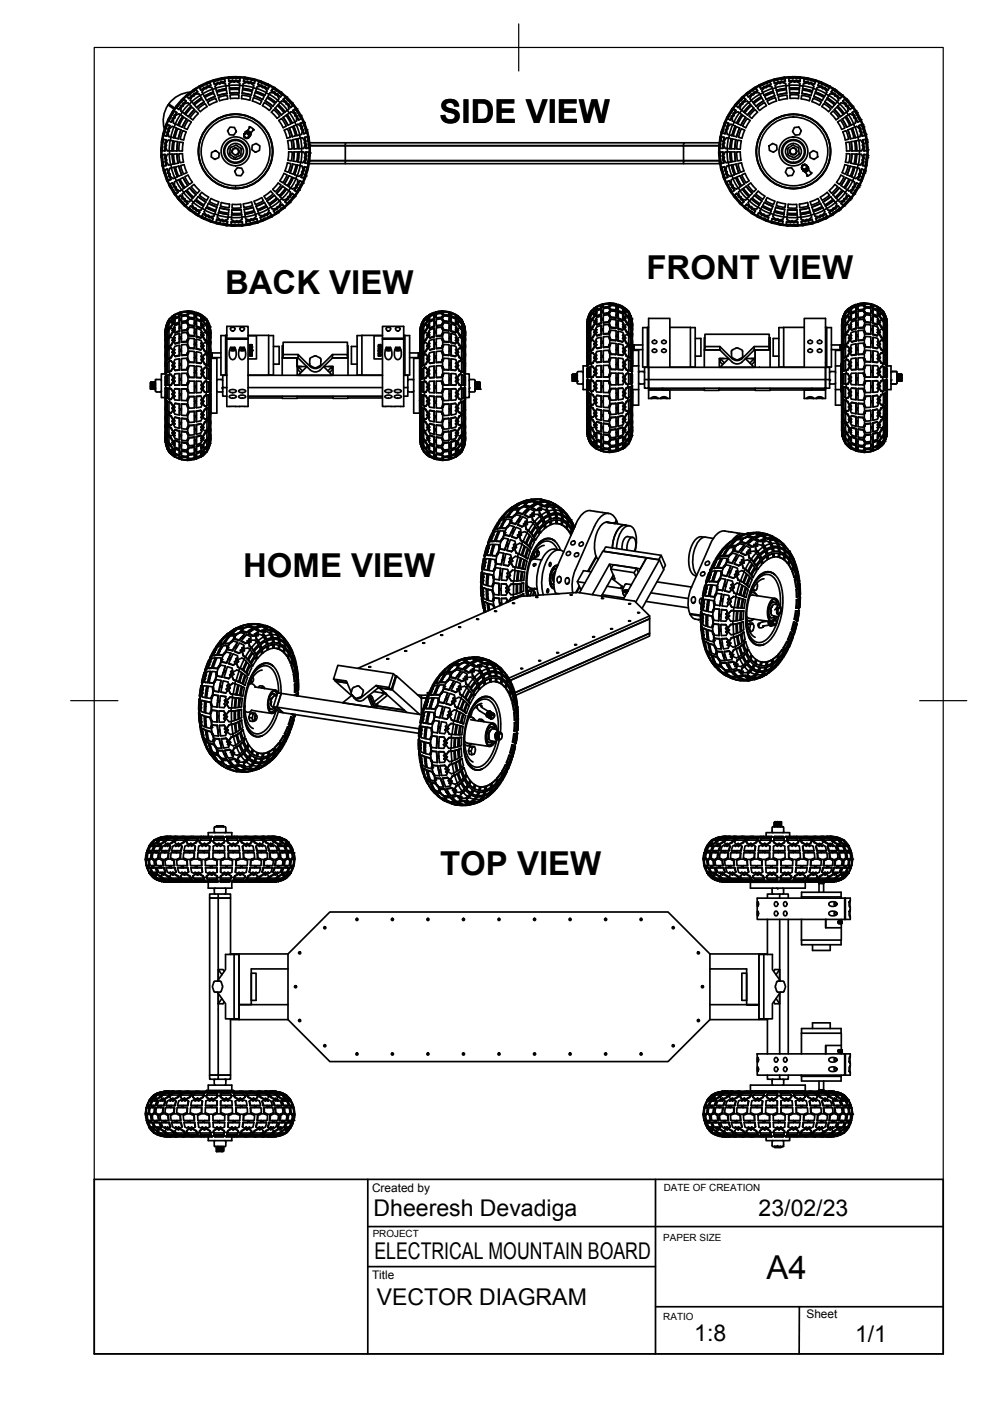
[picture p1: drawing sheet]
<svg xmlns="http://www.w3.org/2000/svg" width="210mm" height="297mm" viewBox="0 0 210 297" stroke-linecap="round" stroke-linejoin="round" font-family="sans-serif">
<defs><g id="words">
<g font-size="7">
<text x="93.2" y="26.1">SIDE VIEW</text>
<text x="137.1" y="59.2">FRONT VIEW</text>
<text x="47.7" y="62.4">BACK VIEW</text>
<text x="51.6" y="122.4">HOME VIEW</text>
<text x="93.3" y="185.6">TOP VIEW</text>
<text x="162.5" y="271.2">A4</text>
</g>
<g font-size="4.9">
<text x="79.2" y="257.7">Dheeresh Devadiga</text>
<text x="160.8" y="257.7">23/02/23</text>
<text x="79.4" y="267">ELECTRICAL MOUNTAIN BOARD</text>
<text x="79.9" y="276.7">VECTOR DIAGRAM</text>
<text x="147.2" y="284.3">1:8</text>
<text x="181.3" y="284.6">1/1</text>
</g>
<g font-size="2.5">
<text x="78.9" y="252.7">Created by</text>
<text x="78.9" y="271.3">Title</text>
<text x="171" y="279.5">Sheet</text>
</g>
<g font-size="2.1">
<text x="140.7" y="252.4">DATE OF CREATION</text>
<text x="79" y="262.3">PROJECT</text>
<text x="140.6" y="263.1">PAPER SIZE</text>
<text x="140.6" y="279.9">RATIO</text>
</g>
</g></defs>
<!-- layer: Visible -->
<g fill="none" stroke="#000" stroke-width=".36">
<path d="M39.8 20l-1.2 1.1M40.4 19.5a6.1 6.1 0 0 0-4.6 2.5l1.3 .9M40.9 19.1l-1.4 1.2 .2 .2 .8-.7-.1-.1-.8 .7M41.1 19.8l-.2 .4 .1 .1M41.5 18.9l-.9 .6 .1 .1 .9-.6 .3 .5-.3 .3-.4 .1-.2 .4-.4 .1M41.6 19.7l-.5 .1 .1 .1M41.6 19l-.2-.2-.5 .3M41.8 19.4l-.2 .3v.1M42.2 19.9l-.9 .1a.62 .62 0 0 1-.6 .6l-.4 .7M42.2 19.9l.2 .3M42.3 18.2l-1.2 .8M42.5 18.1l-.2 .2"/>
<path d="M42.9 18.9l.1 .1M43 19.9l.3 .5M43 19.9l-.6 .4M43.2 18.6l-.1 .1a.43 .43 0 0 1-.5 .2 .43 .43 0 0 1-.3-.3M43.3 18.7l-.3 .3-.4 .1-.1-.1M43.3 18.8a.59 .59 0 0 0 .8-.3h.8l.1 .4-2 1-.2-.4zM43.6 18.5l-.4 .1 .1 .1M43.8 17.5l-1.7 .8 .2 .3 1-.5-.1-.1-.5 .2-1.2 .7M43.8 17.5l.6-.2 .1 .3M43.9 18.3l-.3 .2 .1 .2M44.2 17.4h-.2M44.3 18.3h-.4l.1 .1"/>
<path d="M44.7 18l-.4 .3 .1 .1M45 18.9l.2 .6M45.3 17.3v.2a.48 .48 0 0 0 .9 0M45.6 16.9l-1.4 .4M45.7 18.7l.2 .6M45.7 18.7l-.7 .3M45.8 16.8l-.6 .2 .1 .3 1-.3v-.1l-.5 .1-2.4 .9 .1 .1 1-.4 .2 .5-.3 .3h-.4l-.3 .3h-.4M45.8 17.7l.1 .2M45.9 19.3l2.1-.5zM46.2 17.6l-.3 .3h-.5v-.2M46.6 17.5h-.4v.1M46.9 17.3l-.3 .2v.2"/>
<path d="M47.3 17.4l-.4-.1v.1M47.4 16.5h-.2M47.6 16.6l-1.1 .2 .1 .2 1-.2 .1 .5-.4 .2a.52 .52 0 0 0-.7 .2l-.4-.1M47.6 16.8v-.3l-1.8 .3M47.7 17.2l-.4 .2v.1M47.9 18.2l-2.2 .5-.1-.4M47.9 18.2l.1 .6M47.9 18.2l2.9-.1v.6M47.9 18.2v-.2a.81 .81 0 0 0-1.3-.2l-.4-.1-.6 .6M48.1 19.8l-.1-.7-1 .2-1 .2 .2 .7M48.5 16.7v.2a.48 .48 0 0 0 .8 .1M48.5 17.1v.1l.4 .1 .4-.1"/>
<path d="M48.6 16.3l-1.2 .2M48.6 18.7h2.2zM48.8 16.3h-.2M48.9 17.2v.1M49 16.3l-.6 .1 .1 .3 1.1-.1-.1-.1-1.9 .1M49.1 16.3h1.8v.3M49.3 17.2v-.2l.4 .2M50 17l-.3 .2v.1M50.1 17.2l-.1-.2 .4 .2M50.5 16.3h.2M50.7 19.7l-2 .1 2-.1v-.7h-1.3h-.7v.7M50.7 16.3l1.2 .1"/>
<path d="M50.8 18.1l.7 .1M50.8 18v-.2a.78 .78 0 0 0-1.1-.4l-.4-.1-.8 .4 .2 1M50.9 17l-.5 .2v.1M51.4 19.7v-.7l1.3 .2 .8 .2-.2 .8-2-.4 2 .3M51.5 18.7l2 .5zM51.5 18.1l2.2 .5M51.5 18.1v.6M51.5 18.1l.1-.2a.73 .73 0 0 1 1.1-.2 .78 .78 0 0 1 1.1 .6l-.1 .2M51.6 17.1v.2l.4 .1h.4M51.7 16.7v.2a.49 .49 0 0 0 .8 .3M51.9 16.4h.2M52 17.3v.1"/>
<path d="M52.3 16.5l-.6-.1v.3l1.1 .1a6.9 6.9 0 0 0-3-.2h1.1v.6l-.5 .1a.51 .51 0 0 0-.7 0l-.4-.1M52.4 16.5l1.2 .2M52.4 17.4l.1-.2 .3 .2M53.1 17.5l.1-.2 .3 .3M53.2 17.3l-.4 .1v.2M53.6 16.7l.6 .2-.1 .3M53.7 18.6l.7 .2M53.7 18.5l-.2 .6M53.8 16.7l1.3 .4M54 17.6h-.5v.1M54.2 19.3l2 .9zM54.4 18.8a.77 .77 0 0 1 1-.5 .64 .64 0 0 0 .8 .4l.4 .6"/>
<path d="M54.4 18.8l2.1 .8M54.4 18.7l-.2 .6M54.7 17.8v.1l.3 .3h.4M54.8 17.4v.2a.48 .48 0 0 0 .7 .5M55.1 18.1l-.1 .1M55.1 17.2h.3M55.4 18.2a.5 .5 0 0 0 .7 .3l.3 .3 .4 .1 .3-.5-1-.5 .1-.2 1 .5M55.4 18.2l.1-.1 .3 .2M55.5 17.3l-.6-.2-.1 .3 1.1 .4v-.1l-1-.4-1.9-.5v.1l1.1 .3-.2 .5h-.4a.49 .49 0 0 0-.7-.1l-.4-.2M55.6 17.3l1.1 .5M56.1 18.5l.1-.2 .3 .4M56.2 18.3h-.4l-.1 .2"/>
<path d="M56.4 19.7l.6 .3M56.4 19.6l-.2 .6M56.6 19.3l-.2 .3M56.7 17.8l.5 .3-.1 .3M56.9 17.9l.2 .1M56.9 18.7h-.4l-.1 .1M57.1 20l1.8 1.3M57.1 20l.1-.2a.73 .73 0 0 1 1.1 .3 .77 .77 0 0 1 .7 1l-.1 .1M57.1 20l-.3 .5M57.1 18l1.2 .7M57.2 18.2l.4 .3a1.54 1.54 0 0 1 1.1 .8l-.9-.6 .2-.2 1.9 1.3 .1 .1-.2 .2M57.6 19.1l-.1 .1 .3 .4h.4"/>
<path d="M57.8 18.7l-.1 .2a.5 .5 0 0 0 .6 .6M57.9 19.4l-.1 .2M58.2 19.6l.2 .4a.51 .51 0 0 1 .6 .4l.4 .2 .4-.5-.9-.6 .1-.1 1.7 1.4 .6 .5-.1 .1-.8-.7 .2-.2 .5 .4M58.2 19.6l.1-.1 .2 .4M58.9 19.9h-.4l-.1 .1M59.7 19.6l1.1 1M158.5 19.6l-1.3 1.1M159.2 19.9h.4l.1 .1M159.9 19.6v-.1l-.3 .4M160.3 19.4v.2M160.3 18.6l-1 .6 .1 .1 .9-.6-.1-.2-1.9 1.3-.1 .1 .1 .2M160.3 18.7l.1 .2a.5 .5 0 0 1-.5 .6"/>
<path d="M160.5 19.1l.1 .1-.3 .4h-.4l-.2 .4a.51 .51 0 0 0-.6 .4l-.4 .2-.4-.5M161 18.4l1-.5v-.2l-1.7 .9M161.1 18h.1M161.1 18l-1.3 .7M161.1 20l.3 .5M161.1 20a.78 .78 0 0 0-1.1-.3 .46 .46 0 0 1-.6 .5l-.4 .7 .3 .3M161.1 20l-1.8 1.3M161.2 18.7h.5v.1M161.3 17.9l-.2 .1M161.5 17.8l-.6 .3 .1 .3M161.5 19.3l.2 .3M161.7 19.6l.3 .6"/>
<path d="M161.7 19.7l-.6 .3M162 18.3h.4v.2M162 18.5v-.2l-.3 .4M162.6 17.3l-1.1 .5M162.7 18.2l-.1-.1-.2 .2M163 17.2h-.2M163.1 18.1v.1M163.3 17.4v.2a.48 .48 0 0 1-.7 .5M163.4 17.8l.1 .1-.4 .3a.49 .49 0 0 0-.7 .3h-.4l-.3 .3-.4 .1-.3-.5M163.8 18.7l.1 .6M163.8 18.8l-2.1 .8M163.8 18.8l-.1-.2a.79 .79 0 0 0-1.2 0h-.4l-.6 .7"/>
<path d="M164 17l1.1-.2-1 .4M164 17l-1.8 .7 .1 .1 1-.4-.1-.3-.6 .2M164.2 17.6h.4l.1 .1M164.4 18.2l.1 .3M164.4 16.7l-1.4 .4M164.5 18.5l.1 .6M164.5 18.6l-.7 .2M164.6 19.1l2.1-.4zM165 17.3l.4 .1v.2M165 17.5v-.2l-.4 .3M165.7 17.4v-.2l-.3 .2M165.8 16.5l-1.8 .4 .1 .3"/>
<path d="M165.8 16.5l.6-.1 .1 .3-1.1 .2v-.2l1-.1M166.1 17.3v.1M166.2 16.4h-.2M166.5 16.7v.2a.49 .49 0 0 1-.8 .3M166.5 17.1v.2l-.2 .1h-.6l-.3 .2a.49 .49 0 0 0-.7 .1h-.5l-.1-.5M166.6 18.1v-.2a.75 .75 0 0 0-1.2-.2l-.4-.1-.7 .6M166.6 18.1l.1 .6M166.6 18.1l-2.1 .5M166.8 19.7l-.1-.7-1.3 .2-.7 .2 .2 .8 1.9-.4-1.9 .3M167.2 16.5h1.2v.1h-1.1M167.3 16.6v.6l.4 .1a.51 .51 0 0 1 .8 0 .49 .49 0 0 1 .7 0l.5-.1v-.1M167.3 16.5l-.8 .1"/>
<path d="M167.3 17l.4 .2v.1M167.3 18v-.2a.76 .76 0 0 1 1.2-.4 .76 .76 0 0 1 1.1 .5l-.1 .8M167.4 18.1l-.8 .1M167.4 18.7h2.1zM167.4 16.3h.3M167.4 16.3l-1.2 .1M167.4 19.7l2 .1-2-.1v-.7h1.3h.8l-.1 .7M167.7 17.2l.4-.2v.2M168.1 17l.4 .2v.1M168.5 17.2l.3-.2v.2M169.1 16.3l.6 .1v.3l-1.1-.1v-.1l1.7 .1a1.33 1.33 0 0 1 1.3 .4l-1.1-.2M169.1 16.3h-1.9l.1 .3"/>
<path d="M169.2 17.2v.1M169.3 16.3l1.7 .2M169.6 18.2l.7 .1M169.6 18.1h-2.3l.1 .6M169.7 16.7v.2a.48 .48 0 0 1-.9 .1M170 19.8l1.9 .5M170 19.8l.1-.7 1.1 .2 1 .2-.2 .7M170.2 18.8l2.1 .5zM170.2 18.8h.1M170.3 18.2l-.1 .6M170.3 18.2l2.2 .5M170.3 17.8l.9-.2a.62 .62 0 0 0 .8 .2l.6 .5"/>
<path d="M170.3 17.8v.4M170.4 17.2l.4 .2v.1M170.5 16.8l-.1 .5 .4 .2a.52 .52 0 0 1 .7 .2 .5 .5 0 0 1 .8 .2h.4v-.2M170.5 16.8v-.3l1.9 .3M170.8 17.4l.4-.1v.1M171.2 17.3l.4 .2-.1 .2M171.6 17.5h.4l-.1 .1M172.3 17.7v.2M172.4 16.8l.6 .2-.1 .3-1.1-.3 .1-.1 1.8 .6M172.4 18.8l.7 .2M172.4 18.7l-.1 .6M172.6 18.3l-.2 .4"/>
<path d="M172.6 16.9l1.3 .4M172.9 17.3l-.1 .2a.48 .48 0 0 1-.8 0M172.9 19.5l1.9 .9zM172.9 19.5h.1M173.1 18.9l.1-.2a.77 .77 0 0 1 1.2 .1 .72 .72 0 0 1 .7 1.1M173.1 18.9l2 1M173.1 18.9l-.2 .6M173.5 18l.3 .3v.1M173.6 17.6l-.2 .5 .4 .3h.4l.9 .6 .5 .1v-.1M173.6 17.6l.1-.3 1.5 .6 .8 .4-.1 .3-1-.5v-.1l.5 .2 2.1 1.3-.1 .1-.9-.6M173.7 17.4l1 .5-.1 .1-1-.4M173.8 18.3h.4v.1"/>
<path d="M173.9 17.4h.2M174.2 18.3l.3 .2v.2M174.5 18.5l.4 .1v.1M174.9 18.6l.2 .1a.43 .43 0 0 0 .4 .2 .43 .43 0 0 0 .4-.3M175.1 19.9l.6 .4M175.1 19.9l-.3 .5M175.2 18.9l-.1 .1M175.6 18.1l1.5 .9M176 19.9l.8 .1a.62 .62 0 0 0 .7 .6l.1 .3a.39 .39 0 0 1 .2 .4 .39 .39 0 0 1-.3 .3M176 19.9l-.2 .3M176.3 19.4l.3 .3-.1 .1M176.5 19l-.3 .5 .3 .3 .4 .1 .2 .4a.51 .51 0 0 1 .6 .5l.4 .1 .1-.1"/>
<path d="M176.5 19l.2-.2 .5 .3M176.6 19.7l.4 .1-.1 .1M177 19.8l.2 .4-.1 .1M177.2 19.1l1.5 1.2-.2 .2-.9-.7 .1-.1 .7 .5 1.5 1.5-.1 .1-.7-.8M178.4 20l.1 .1M34.1 31.8l.1 1.4M34.1 31.5v.3M34.2 33.4l.2 1.9 .3-.1-.1-1.1h-.2l.2 1.1M34.3 32.8l.1 1.1h.1l-.1-1.1h.6l.2 .4a.52 .52 0 0 0 .1 .7l-.2 .4M34.4 34.8l.3 1.7M34.4 32.8h-.3l.1 .6M34.5 28.5l-.2 1.4"/>
<path d="M34.6 28.3l-.1 .2M34.6 35.2l.2 .8M34.6 28.1l-.1 .6 .3 .1 .3-1.1h-.2v.2l-.5 2.7h.1l.1-1.1 .6 .1 .1 .5a.52 .52 0 0 0-.1 .7l-.2 .4M34.6 29.5h-.2l-.2 .9-.1 1.6h.3l.1-1.1h-.2v1.9M34.8 36l.3 1.1 .1-.1-.3-1 .6-.2 .2 .4v.4l.2 .3v.4M34.8 36.7l.6 1.7 .3-.1-.4-1h-.1l.4 1.1M34.9 32.8l.1 .4h.2M34.9 31.2l.1 .3-.1 .5h-.5M34.9 33.6l.2 .3h.2M34.9 36l-.3 .1 .2 .6M34.9 30.4l.2 .4h.1M35 34.3l.1 .2a.44 .44 0 0 1 0 .5 .44 .44 0 0 1-.4 .2"/>
<path d="M35 31.5l.2 .1M35 26.9l-.4 1.1M35 31.2l.2 .4-.2 .4h-.1M35 33.2l-.1 .4h.2M35.1 29.6v.5h.2M35.1 30.8l-.2 .4h.1M35.1 33.9l-.1 .4h.1M35.1 30.1l-.2 .3h.2M35.1 34.3l.2 .4v.4h-.1M35.3 38v.2M35.3 35.9l.3 .4 .1-.1M35.3 38.2h.1"/>
<path d="M35.3 34.7h-.1M35.4 38.2l.6 1.3M35.4 28.1v.1a.43 .43 0 0 1-.1 .5 .43 .43 0 0 1-.5 .1M35.4 28.5h.2M35.5 32h.4M35.5 32.7h.4l.3 2.2h-.2a.75 .75 0 0 1-.6-1l-.2-.4zM35.5 26.4l-.3-.1-.2 .6M35.5 28.1l.1 .4-.2 .4-.2-.1M35.5 36.7l.4 .2M35.6 36.3l-.1 .4 .2-.1M35.6 27.3v.4l.2 .1M35.6 38.3l.9 1.8 .1-.1-.6-1 .6-.2 .3 .3v.4l.4 .2v.4"/>
<path d="M35.6 22.2l1.3 .9M35.6 27.7l-.2 .4h.1M35.6 22.2a6.1 6.1 0 0 0-.7 5.2M35.7 29.7l-.5 .7a.64 .64 0 0 1 0 .9l.3 .7M35.7 29.7l.4 .1M35.7 25.6l-.7 1.8 .2 .1 .3-1.1 .5 .2v.5a.52 .52 0 0 0-.2 .7l-.3 .3M35.7 25.2l-.6 1.5M35.8 37.4l.1 .1a.42 .42 0 0 1 .2 .5 .42 .42 0 0 1-.4 .3M35.8 37v.4l.1-.1M35.9 27l-.3 .3 .2 .1M35.9 26.6v.4l.1 .1M35.9 32h.6"/>
<path d="M35.9 37.3l.3 .3 .1 .5h-.2M35.9 32l.1 .7M36 39l-.2 .2 .3 .5M36.1 29.8l-.2 2.2M36.1 29.8l.6 .1M36.1 39.7l.6 1.1M36.2 29.1l.6 .1M36.2 37.6l-.1 .1M36.2 34.9l.2 .7M36.3 29.1l-.2 .7M36.4 38.8l.3 .4 .2-.1M36.5 32.7l.2 2.1z"/>
<path d="M36.5 26.8l-.6 .6a.63 .63 0 0 1-.3 .8l.2 .8 .4 .1M36.5 26.8l.4 .1-.7 2.2M36.5 32.7h-.6M36.5 25.5l.1 .1M36.6 25.1l-.1 .2a.44 .44 0 0 1-.2 .4 .44 .44 0 0 1-.5 0M36.6 23.5l-.1 .2M36.7 29.9l-.2 2.1zM36.7 25.2l-.1 .4-.3 .3h-.1M36.7 39.2l.1 .4 .1-.1M36.8 34.8l-.6 .1M36.8 39.6l.5 .1M36.9 24.9l-.3 .2 .1 .1"/>
<path d="M36.9 23.5l-.6 .9 .1 .1 .6-1 .5 .4-.1 .4a.52 .52 0 0 0-.4 .6l-.3 .3M36.9 24.5v.4h.1M36.9 35.5l-.6 .1M36.9 35.5l.7 2M37 23.5l-.2-.1-.1 .1-1.1 2.1 .2 .1 .5-1-.1-.1-.5 1M37.1 37.7l-.8-2.1-.2 .1a.76 .76 0 0 0 0 1.2l-.1 .4 .7 .6M37.1 37.7l-.4 .2M37.1 37.7l.3 .6M37.1 39.8l.1 .4 .1-.1M37.2 26.3l.5 .2M37.2 26.3l-.3 .6 .5 .3M37.2 24.2l-.3 .3h.1"/>
<path d="M37.4 22.5l-.7 1M37.4 38.4l-.2 .1a.75 .75 0 0 0 .2 1.2v.4l.8 .4 .8-.6M37.4 23.8l-.2 .4 .2 .1M37.4 38.4l1.1 1.9M37.4 27.2l-.6 2zM37.5 22.4l-.2 .1M37.5 32.6l.3 2zM37.5 32.6l-.7 .1 .1 1 .1 1 .7-.1M37.6 22.2l-.4 .5 .3 .2 .7-.9-.1-.1-.2 .2-1 1.4M37.6 37.5l-.5 .2M37.7 30l-.2 2 .2-2-.7-.1-.1 .5-.1 1.6h.7M37.9 38.1l1.1 1.8z"/>
<path d="M37.9 35.2l.7 1.9-.7-1.9-.7 .2 .4 1.2 .3 .8 .6-.3M37.9 38.1l-.5 .3M37.9 32.6h.8l.2 1.8-.7 .1zM38.2 22.9l.1 .1M38.2 24.3l-1 2M38.2 24.3l-.1-.1a.75 .75 0 0 0-1 .8 .74 .74 0 0 0-.1 1.2l.1 .1M38.2 24.3l.5 .4M38.3 22.5l-.1 .2a.44 .44 0 0 1-.3 .3 .44 .44 0 0 1-.4-.1M38.3 35.1l.7-.2 .6 1.7-.7 .3zM38.4 27.5l-.6 1.9zM38.4 27.5l-.7-.2-.3 .7-.3 1.3 .7 .1M38.4 22.6l-.1 .4-.4 .2-.1-.1"/>
<path d="M38.6 23.7l.5 .4M38.7 22.3l-.4 .2 .1 .1M38.7 23.8l-.4 .6M38.7 24.7l-1 1.9zM38.8 21.9l-.1 .4 .1 .1M38.8 37.7l1 1.6-1-1.7-.6 .4 .5 .9 .5 .9 .6-.5M38.8 30.2l-.1 1.8h-.8l.2-1.9 .7 .1M39 20.9l-.8 .8 .1 .1 .8-.8 .4 .4-.2 .5-.4 .1-.1 .4-.4 .2M39 22.1l.8-.3 .3 .3-1.5 1.6a.72 .72 0 0 1-.1-.9v-.1a.48 .48 0 0 0 .5-.6zM39.1 21l-.2-.2-1.3 1.4M39.2 21.7l-.4 .2 .1 .1M39.4 21.3l-.2 .4 .1 .2"/>
<path d="M39.5 28l-.6 1.7-.7-.2 .6-1.8 .7 .3M39.6 25.2l-.9 1.8 .9-1.7-.6-.5-.5 .7-.5 1.2 .6 .3M39.6 20.4l-.6 .5M39.9 37.1l.9 1.5-.6 .5-1-1.6 .7-.4M39.9 25.4l.7 .5-.9 1.5-.7-.3zM40.1 22.1l.4 .4M40.2 39.8l1.4 1.5-1.4-1.5-.6 .5 .7 .8 .7 .7 .5-.5M40.3 20.6l.1 .2M40.4 21.3l.6 .7M40.5 22.5l-1.4 1.6M40.6 20.3l-.2 .2a.47 .47 0 0 1-.6 .1l-.1-.1M40.6 20.4l-.2 .4-.4 .1-.1-.1"/>
<path d="M40.7 21.6l-.6 .5M40.9 20.2l-.3 .1v.1M41.1 39.1l1.2 1.3-.5 .6-1.3-1.4 .6-.5M41.2 21.9l1.5-1.1-1.7 1.3zM41.2 23.2l-1.2 1.5 1.3-1.5-.6-.5-.7 .8-.7 .8 .6 .4M41.3 23.7l.2-.2 .6 .6-1.2 1.3-.6-.4zM42 23.1l1.5-1.1 .4 .6-1.4 1.1zM42.4 20.2l.3 .5M42.4 20.2l-1.8 1.4M43.3 21.6l-1.6 1.2 1.6-1.2-.4-.6-1.1 .7-.6 .6 .5 .5M43.3 20.4l2-.9zM43.8 21.3l1.8-.8z"/>
<path d="M44.9 32.3l.3-.1a.82 .82 0 0 1 1.3 .4l-.1 .3a.64 .64 0 0 1-.7 .8l-.1 .1-.4-.2a.67 .67 0 0 1-.3-1.1zM45.6 20.5l-.3-.7-.9 .4-.9 .4 .3 .7M46 21.6l-.3-.8-.8 .4-.9 .4 .4 .7M46 21.5l-1.6 .8M46.2 20.2l1.9-.4zM46.3 20.6l1.9-.4 .1 .8-1.8 .4zM48.7 27h.5a.88 .88 0 0 1 .9 1l-.2 .2a.59 .59 0 0 1-1 .4 .6 .6 0 0 1-.6-.7l-.1-.2zM48.8 20.1h1.9l-.1 .8h-1.7zM48.8 32.7l1 .7 1.3-.6M49.3 32.4l.5 .4M50.2 30.8l-1.3 .5-.1 1.4M50.2 30.8l.9 .7v1.3"/>
<path d="M50.3 35.6h.4a.86 .86 0 0 1 .9 .9l-.2 .3a.63 .63 0 0 1-1 .4h-.2l-.2-.4a.65 .65 0 0 1 .2-1zM50.5 31.9l-.1 .7-.6 .2M50.5 31.9l-.3-.4h-.5l-.4 .4v.6a.74 .74 0 0 1 .4-1.1 .74 .74 0 0 1 1 .7 .74 .74 0 0 1-.9 .7M50.7 31.9v.3M50.7 32.2l-.4 .6M51.2 20.9l1.8 .3 .1-.7-1.8-.3-.1 .7M51.8 28.9h.1M51.7 28.5a.73 .73 0 0 1 .7-.7 .73 .73 0 0 1 .7 .5l-.1 .5-.3 .4M51.7 28.6v.1M51.7 28.7v.1M51.7 28.8h.1M51.7 28.6h.1"/>
<path d="M51.8 28.5v.1M51.8 29h.1M51.8 28.5h.1M51.8 29.1h.1M51.8 28.4l-.1 .2M51.9 28.4h-.1M51.9 28.4l-.1 .1M51.9 29.1v.1M51.9 28.3v.1M51.9 28.3h.1M52 28.3h-.1M52 29.2h.1"/>
<path d="M52 29.3h.1M52 28.2v.1M52 28h.1M52 28l-.2 .3M52.1 28l-.1 .1M52.1 28.2h.1M52.1 29.3h.1M52.1 27.9l-.2 .3M52.1 27.9l.1 .1M52.1 27.9v.1M52.2 28.2h-.1M52.2 28.2l.2-.4-.2 .4"/>
<path d="M52.2 27.9l-.2 .3M52.2 27.9h.1M52.2 28.2h.1M52.2 29.3h.1M52.2 27.9h-.1M52.3 29.3h.1M52.3 28.2h.1M52.3 27.9l-.3 .3M52.4 28.2h.1M52.4 29.3h-.1M52.4 27.9h.1M52.5 29.3h-.1"/>
<path d="M52.5 27.8l-.2 .4M52.5 27.8l-.2 .3M52.5 28.3h.1M52.5 27.8l-.3 .1M52.5 27.8h.1M52.5 29.3h.1M52.5 27.9h.1M52.6 28.3l.1 .1M52.6 27.8l-.2 .4M52.6 27.8l.1 .1M52.6 29.2l-.1 .1M52.6 27.9h.1"/>
<path d="M52.6 27.9l-.1 .3M52.7 27.9l-.2 .3M52.7 27.9h-.1M52.7 27.9h.1M52.7 28.4v.1M52.7 27.9l-.2 .4M52.7 29.1l-.1 .2M52.8 29l-.1 .1M52.8 27.9l-.3 .4M52.8 27.9h-.1M52.8 27.9l-.3 .3M52.8 27.9h.1"/>
<path d="M52.8 28h.1M52.8 28.6h.1M52.8 29h.1M52.8 28.9v.1M52.8 28.7v.1M52.8 28.8v.1M52.9 28.8l-.1 .1M52.9 28l-.2 .4M52.9 28l-.2 .3M52.9 27.9l-.3 .4 .2-.3M52.9 27.9l-.1 .1M52.9 27.9l-.3 .4"/>
<path d="M52.9 27.9l.1 .2M52.9 28.7l-.1 .1M52.9 27.1v-.2l.4 .1 .5 .5-.2 .1M52.9 28.1l-.2 .3M52.9 28.1h.1M52.9 28.1l-.2 .4M52.9 28.1l-.1 .3M52.9 26.9l.1 .1M52.9 28v.1M53 28.2l-.3 .3M53 28.2l-.2 .3M53 28.1l-.3 .4"/>
<path d="M53 28.1v.1M53 28.1h.1M53 28.1l.1 .4M53 28.2l-.2 .4M53 28.2l-.1 .4M53 28.2h.1M53 26.9l-.6 .9M53 28.7l-.1 .3M53 28.3l-.2 .3M53 28.3l-.1 .3M53.1 28.3h.1M53.1 28.6l-.2 .3"/>
<path d="M53.1 28.4l-.2 .4M53.1 28.7l-.1 .1M53.1 28.5l-.2 .3M53.1 28.5v.2M53.5 30.8l.3-.2a.63 .63 0 0 1 1.1 .2l.2 .2v.4a.85 .85 0 0 1-1 .8l-.3-.1a.7 .7 0 0 1-.3-1.1zM53.7 27.5h.1M53.7 27.4l-.6 .9M53.9 20.3l.2-.7 .7 .3 1.2 .5-.3 .7-1.8-.8 1.8 .8M55.2 22.1l-1.7-.7 .2-.7 1.8 .7-.4 .7M55.6 22.4l.4-.7 1 .7 .6 .4-.5 .6M55.7 22.4l1.4 1M56.2 21.4l1.6 1.1z"/>
<path d="M56.2 21.4l.4-.6 1.1 .7 .6 .5-.5 .5M56.7 20.5l1.8 1.2zM57.5 23.8l1.3 1.3 .6-.5-1.3-1.4-.6 .6M58.3 22.9l.5-.5 .8 .7 .6 .8-.6 .5-1.3-1.4 1.4 1.4M58.8 20.1l.1-.2 .2 .4M58.9 21.3l.5 .5M58.9 21.2l-.4 .5M59 22.2l1.5 1.6zM59 20.4l.1-.1 .4 .2M59.3 38.3l.9-1.5 .7 .3-.9 1.7-.7-.5M59.4 21.7l1.6 1.6M59.4 21.7l.3-.3 .8 .3a.65 .65 0 0 0 .6 .7l.2 .7-.3 .2"/>
<path d="M59.4 21.7l-.4 .5M59.9 39.5l.6 .4-.6 .9-.7 .7-.6-.5 1.3-1.5-1.2 1.5M60 24.9l1 1.7zM60 27.1l-.9-1.6 .6-.4 1 1.6-.7 .4M60.1 24.9l.5-.4 .6 .8 .5 .9-.7 .4M60.1 21l-.1 .1 .2 .4 .4 .1M60.3 21.4l-.1 .1M60.4 20.7l-.3 .3 .2 .4 .4 .1M60.6 21.6a.51 .51 0 0 0 .5 .6l.2 .4 .3 .2 .5-.4-.7-.8 .1-.1 1.5 2 .3 .4-.1 .1-.6-.9 .2-.2 1.3 2.1-.3 .2M60.6 21.6l.1-.1 .2 .4M60.7 22l.2-.1 .3 .2M60.8 20.6l.1 .1"/>
<path d="M60.9 29.3l-.6-1.7 .7-.3 .6 1.8-.7 .2M60.9 24.3l1.1 1.8zM60.9 24.3l.5-.4 1.1 1.9M60.9 23.4l.4 .5M60.9 34.5l.8 .2-.6 1.8-.7-.3zM60.9 23.3l-.4 .4M61 29.9l.7-.2 .1 .7 .2 1.2h-.8M61 29.8l.2 1.8M61.1 20.9l.8 .8M61.1 22.2l.1-.1 .2 .4M61.2 39.5l.5 .4M61.2 32.2l-.1 1.8 .7 .1 .2-1.9h-.8"/>
<path d="M61.3 37.3l.6 .3-.6 1.1-.4 .7-.6-.4 .9-1.8-.9 1.8M61.3 22.6l.1-.1 .3 .2M61.3 27.1l.7 1.9M61.3 27.1l.7-.3 .5 1.5 .2 .5-.7 .2M61.4 23.9l.3-.2 .8 .4a.47 .47 0 0 0 .3 .7l.1 .8-.4 .2M61.6 39.8l-.4 .6M61.9 21.8l.4 .5-.2 .1M62 34.8l-.5 1.9zM62 21.9l.2 .2M62.1 34.8l.7 .2-.3 .9-.3 1-.7-.2M62.1 29.6l.7-.1 .2 .8 .1 1.2-.8 .1-.2-2 .3 2M62.1 37.7l-.9 1.8z"/>
<path d="M62.2 37.7l.6 .2M62.2 23.3l-.1 .1 .1 .4 .3 .3M62.2 22.1l.9 1.2M62.2 26.7l.8 2.1zM62.3 26.7l.5-.2 .8 2.1M62.4 23.8h-.2M62.4 32.2h.7v1.1l-.2 1-.7-.1 .1-2-.1 2M62.5 37l.5 .3M62.5 25.8l.3 .7M62.5 39.9l.1 .1-.1 .4M62.5 25.8l-.5 .3M62.5 24.1l.1 .4a.52 .52 0 0 1 .4 .6l.3 .3 .5-.2-.5-1h.1l.8 1.4a1.54 1.54 0 0 1 .4 1.3l-.4-1 .2-.1 .3 .6"/>
<path d="M62.5 24.1l.2-.1v.4M62.6 23.1l-.4 .2 .2 .5 .3 .2M62.6 24.5l.5 .1M62.7 37.9l.4 .2M62.8 37.9l-1.1 2 .1 .1a.75 .75 0 0 0 1-.8l.3-.2v-.9M62.8 39.7l.2 .1-.4 .2M62.8 26.5l.2-.1a.77 .77 0 0 1 .8 .9l.3 .3-.2 .9M62.9 39.3l.1 .1v.4M62.9 24.7l.2-.1v.4M63 37.2l-.3 .7M63 25.1l.1-.1 .3 .4M63 35l-.6 2z"/>
<path d="M63.1 29.4l.3 2.1zM63.1 35l.6 .1M63.2 39l-.3 .3-.1 .4-.3 .2-.1 .5 .5 .3 .5-1 .2 .1-.6 1M63.2 39l.1 .1-.3 .3M63.2 34.3l.6 .1M63.2 38.6l.2 .1M63.4 32.2l-.2 2.1zM63.4 32.2h.6M63.5 28.6l.2 .7M63.6 28.6l-.6 .1M63.7 35.1l.4 .1M63.7 38.4l-.2-.1-.3 .3v.4"/>
<path d="M63.7 35.1l-.7 2.2M63.7 29.3l-.6 .1M63.8 34.4l-.2 .7M63.8 26.1h-.2l.1 .5 .2 .3M63.8 26.5l-.1 .1M63.9 37.2h.1v.4M63.9 24.7l.6 1.3M63.9 27.3l.2-.1 .2 .3M63.9 31.5v.7M63.9 26.9v.4a.5 .5 0 0 1 .3 .7l.2 .4 .6-.2-.4-1 .2-.1 .5 1.9M63.9 26.9l.2-.1v.4M64 28.5l-.4 .1"/>
<path d="M64 31.5h-.6M64 32.2l-.2 2.2M64 32.2h.2a.79 .79 0 0 1 .3 1.2 .74 .74 0 0 1-.5 1h-.2M64.1 35.2l.1 .9a.59 .59 0 0 0-.3 .8l-.5 .5-.4-.1M64.1 38.5l-.2-.1a.5 .5 0 0 0-.6 .7M64.1 39.2l-.6 1.1M64.1 36.4l.2 .5M64.1 29.2l-.4 .1 .3 2.2M64.1 29.2l.5 .7a.59 .59 0 0 0 .1 .9l-.1 .3a.4 .4 0 0 1-.6 .4M64.1 36.8l.2 .1-.3 .3M64.2 28l.1-.1 .2 .4M64.2 25.9l-.2 .1a.47 .47 0 0 0 .1 .8"/>
<path d="M64.2 27.6l.1-.1v.4M64.2 38.8v.2M64.3 35.7l.1 .1M64.3 36.1l-.2 .3v.4l-.2 .4-.1 .4 .6 .2 .3-1h.2l-.4 1.1M64.3 36.1l.2 .1-.3 .3M64.5 37.8l-.8 1.8-.1-.1 .5-1 .2 .2-.2 .5M64.5 26l.1 .2M64.6 34.1h.1l.1 .5M64.6 30.3h.2l.2 .3M64.7 35.4l-.2-.1-.2 .4v.4M64.7 33.4h.1l.1 .4M64.7 29.5l-.2 .1"/>
<path d="M64.7 26.4l.4 1.1M64.7 29.1h-.1l-.1 .5 .2 .3M64.7 31.1l.2-.1 .1 .5M64.7 29.9l-.1 .4 .2 .4-.1 .4 .2 .4 .5-.1-.1-1.1h.2l.1 2.5-.1 .5h-.1v-1.1h.3l-.1 1.9M64.7 29.9h.2l-.1 .4M64.7 32.6l.2 .1M64.8 37.7l-.5 1.1M64.8 37.5l-.1 .2M64.8 33.8h.1l-.2 .3M64.8 30.7l.2-.1-.1 .4M64.9 33a.54 .54 0 0 0-.1 .8l-.2 .3 .1 .5 .5 .1 .2-1.1h.1l-.1 1.1M64.9 33h.1l-.2 .4"/>
<path d="M65 32.2h-.1l-.2 .4 .2 .4M65.1 27.5l.1 .7h-.2M65.1 35.5l-.2-.1a.49 .49 0 0 0-.4 .8M65.1 27.8l.1 .2M65.1 29h-.2a.48 .48 0 0 0 0 .9M65.2 27.9l.3 1.2M65.3 29l.1 1.1h-.1l-.2-1.1 .3-.1 .3 2.2v.3h-.3M65.3 35.7h.1M65.3 35.7v.2M65.4 34.7l-.5 1.9-.1-.1 .3-1h.3l-.4 1.5-.4 .9-.2-.1M65.4 32.2h-.4l-.1 .5 .1 .3M65.5 29.1v.1"/>
<path d="M65.5 29.1v.3M65.6 34.3l-.3 1.4M65.6 34.1l-.1 .6h-.3M65.6 34.1h86.9h-7.6v.6h-71.7M65.6 30.3h7.6M65.7 31l.1 1.4M65.7 32.4v.3M144.9 30.3h-71.7v.6h-7.5h7.5v3.2h-7.6M144.9 30.9h7.5M144.9 34.7h7.7M152.4 31v1.7M152.5 30.3h-7.6v.6h-71.7h71.7v3.2h-71.7v.6h-7.7"/>
<path d="M152.5 34.3l.3 1.4M152.6 31.4l.1-1.1h.1l-.1 1.1M152.6 32.2v1.1h.2l-.1-1.1h-.3v.5l.2 2M152.6 31.4v.8M152.7 29.1v.1M152.7 29.1l-.1 .3M152.7 32.2h.4l.2 .5-.2 .3M152.8 35.7h.1M152.8 35.7l.1 .2M152.8 34.7l.2 .8M152.9 29l-.2 1.1h.1l.2-1.1-.3-.1-.3 2.2v.3h.3M152.9 34.7h-.3"/>
<path d="M152.9 34.7l-.2-1.1h-.1l.2 1.1M152.9 35.5l.3 1.1 .2-.1-.3-1a.38 .38 0 0 0-.3 .3 .38 .38 0 0 0 .1 .3l.6 1.8 .3-.1M153 27.9l-.3 1.2M153 29h.2a.48 .48 0 0 1 .1 .9M153 27.8v.2M153.1 35.5l.1-.1a.49 .49 0 0 1 .4 .8M153.1 27.5l-.2 .7h.3M153.1 32.2h.2l.1 .4a.51 .51 0 0 0 .1 .8 .54 .54 0 0 0 0 .7v.5l-.6 .1M153.2 28.2l.3-1-.1-.1-.5 1.9M153.3 33h-.2l.2 .4M153.3 30.7l-.1-.1 .1 .4M153.4 33.8h-.2l.2 .3"/>
<path d="M153.4 37.5v.2M153.4 37.7l.5 1.1M153.4 29.9h-.1l.1 .4M153.4 32.6l-.1 .1M153.4 29.1h.2v.5l-.2 .3v1.2l-.1 .4-.6-.1M153.4 31.1l-.1-.1-.2 .5M153.5 26.4l-.4 1.1M153.5 35.4l.1-.1 .3 .4a.5 .5 0 0 0 .2 .7l-.1 .4 .3 .4v.4l-.5 .2M153.5 33.4h-.2l-.1 .4M153.5 29.5l.1 .1M153.5 30.3h-.1l-.2 .3M153.5 34.1h-.1l-.1 .5"/>
<path d="M153.8 37.8l-.4-1h-.1l.8 2 .4 .8 .1-.1-.5-1-.3 .2 .1 .3 1.1 1.8 .3-.1M153.8 36.1l-.2 .1 .3 .3M153.9 35.7l-.2 .1M153.9 38.8l.1 .2M153.9 27.6l-.1-.1v.4M154 28l-.2-.1-.2 .4M154 25.9l.2 .1a.47 .47 0 0 1-.1 .8M154 29.2l.4 .1-.2 2.2a.78 .78 0 0 1-.8-.8 .63 .63 0 0 0 .2-.9zM154 36.8l-.1 .1 .2 .3M154.1 36.4l-.2 .5M154.1 35.2l-.2 .9a.59 .59 0 0 1 .3 .8l.5 .5M154.1 38.5l.2-.1a.5 .5 0 0 1 .5 .7"/>
<path d="M154.2 32.2h-.2a.78 .78 0 0 0-.4 1.2l-.1 .4 .4 .7M154.2 32.2l.2 2.2M154.2 31.5h.6M154.2 25.1l.6-.9-.5 1M154.2 26.9l-.1-.1v.4M154.2 28.5l-.1-.9a.63 .63 0 0 0 .3-.8l.6-.5 .3 .2-.7 2.1M154.2 28.5l.4 .1M154.2 27.3l-.1-.1-.3 .3M154.2 25.1l-.2 .5a1.45 1.45 0 0 0-.4 1.3l.4-1-.3-.1-.2 .6M154.2 31.5v.7M154.2 24.7l-.7 1.5M154.3 37.2h-.2l.1 .4"/>
<path d="M154.3 26.5l.2 .1M154.4 34.4l-.4 .1M154.4 26.1h.1v.5l-.3 .3v.4a.5 .5 0 0 0-.2 .7l-.2 .4-.6-.2M154.4 34.4l.2 .7M154.4 29.3l.6 .1M154.5 38.4l.1-.1 .3 .3 .1 .4 .6 .9 .2 .5-.5 .3M154.5 35.1l.6 2.2M154.5 35.1l-.4 .1M154.6 28.6l.6 .1M154.7 28.6l-.2 .7M154.7 32.2l.3 2.1zM154.8 32.2h-.6"/>
<path d="M154.8 31.5h.1M154.9 38.6l-.1 .1M154.9 34.3l-.6 .1M155 39l-.2 .1 .3 .3M155 32.2h.8l.2 2-.8 .1zM155 38.1v.9a.62 .62 0 0 1 .5 .7l.3 .2a.41 .41 0 0 0 .7 0M155.1 29.4l-.3 2.1M155.1 35l-.6 .1M155.1 35l.6 2M155.1 37.3l-.3 .1M155.2 25.1l-.2-.1-.3 .4M155.2 24.7l-.1-.1-.1 .4"/>
<path d="M155.2 37.2l.3 .7M155.3 39.3l-.2 .1 .1 .4M155.3 39.7l-.1 .1 .3 .2M155.4 37.9l1.1 2M155.4 37.9l-.3 .2M155.5 23l-.6 .9 .1 .1 .6-.9-.3-.2-1 1.6-.2 .5 .2 .2M155.5 24.5l-.4 .1M155.6 23.1l.3 .2-.1 .5-.4 .2M155.6 24.1l-.2-.1v.4M155.6 39.9l-.1 .1 .1 .4M155.6 25.8l.6 .3M155.7 25.9l-.3 .6 .5 .2"/>
<path d="M155.7 37l-.6 .3M155.8 23.8h.1M155.8 32.2l.1 2M155.9 26.7l-.7 2.1M155.9 23.3l.2 .1-.2 .4a.52 .52 0 0 0-.4 .7 .52 .52 0 0 0-.3 .6l-.3 .3-.6-.2M156 37.7l1 1.8zM156 22.4l.7-.8-.6 .8M156 37.7l-.6 .2M156 22.4l-.5 .6M156 29.6l-.2 2zM156 29.6l-.7-.1-.2 1.3v.7l.7 .1M156.1 34.8l-.7 .2 .2 .9 .4 1 .7-.2-.6-1.9 .5 1.9"/>
<path d="M156.1 21.9l-1 1.4M156.2 21.8l-.4 .5 .3 .1M156.4 23.7l-.7 .4a.47 .47 0 0 1-.4 .7v.4a.39 .39 0 0 0 0 .4 .39 .39 0 0 0 .3 .2M156.5 23.7l.3 .2M156.5 34.7l.7-.2 .5 1.7-.7 .3zM156.6 39.8l.4 .6M156.8 27.1l-.7-.3-.2 .8-.4 1.2 .7 .2 .6-1.9-.6 1.9M156.9 22.6l-.1-.1-.4 .2M156.9 37.3l-.7 .3 .6 1.1 .4 .7 .7-.4M156.9 37.2l1 1.8M156.9 37.2l.9 1.8M157 32.2l.1 1.8-.7 .1-.2-1.9h.8"/>
<path d="M157 31.6l.2-1.8-.8-.1-.2 1.9h.8M157 39.5l-.5 .4M157 22.2l-.1-.1-.1 .4M157 39.5h.1M157.1 20.9l-.9 .8M157.2 23.3l.5 .4M157.3 23.4l-.5 .6M157.3 24.3l-1.1 1.8zM157.3 37.1l.7-.3 .8 1.5-.6 .5zM157.3 24.3l-.5-.4-1.2 1.9M157.3 29.3l.6-1.7-.7-.3-.6 1.8 .7 .2M157.4 22l-.1-.1-.4 .2"/>
<path d="M157.5 21.6l-.1-.1-.1 .4M157.6 20.6l-.8 .7 .2 .1 .7-.7-.2-.2-.4 .4M157.7 23.7v.1M157.7 20.7l.3 .3-.2 .4-.4 .1M157.8 21.4l.1 .1M158 21l.1 .1-.2 .4a.51 .51 0 0 0-.5 .5 .51 .51 0 0 0-.5 .6l-.4 .2-.4-.4M158.1 24.9l-.6-.4-.6 .8-.5 .9 .7 .4 1-1.7-1 1.7M158.2 39.5l-.6 .4 1 1.2 .4 .4 .5-.5M158.2 39.5l1.3 1.5M158.2 20l.9-.6 .1 .1-.9 .6M158.3 20l-.6 .6M158.4 25.1l.6 .4-.9 1.6-.7-.4z"/>
<path d="M158.7 21.7l-1.5 1.6M158.9 22.4l.2-.2-1.4 1.6zM159.1 20.4l-.1-.1-.4 .2M159.1 22.2l-.5-.6a.81 .81 0 0 0-1.1 .5 .76 .76 0 0 0-.5 1.1l.2 .1M159.3 21.2l.4 .5M159.3 21.3l-.5 .5M159.3 20.1l-.1-.2-.2 .4M159.6 23.7l.5-.5 .5 .6-1.2 1.3-.6-.5zM159.6 21.7h.1M159.8 22.9l-.5-.5-.7 .7-.7 .8 .6 .5M159.8 23l-1.3 1.4M161.4 20.5l-1.7 1.2"/>
<path d="M161.4 20.5l-1.8 1.2M161.9 21.4l-.4-.6-.6 .4-1.1 .8 .5 .5 1.6-1.1-1.6 1.1M162 20.2h.1M162 20.2l2-.9zM162.1 20.4l1.9-.8 .3 .7-1.8 .8zM162.5 22.4l-1.5 1-.5-.6 1.6-1.1 .4 .7M162.6 21.4l1.8-.7 .3 .7-1.7 .7zM163.1 30.9l.3-.2a.63 .63 0 0 1 1.1 0l.2 .1v.4a.86 .86 0 0 1-.8 1l-.3-.1a.69 .69 0 0 1-.5-1zM164.3 20.3l-1.8 .8M166.9 35.7l.4-.1a.64 .64 0 0 1 1 .6l.1 .2-.2 .4a.84 .84 0 0 1-1.2 .3l-.2-.2a.59 .59 0 0 1 0-1zM166.9 20.9v-.7l-1.5 .2-.4 .1 .2 .8M167 20.9l-1.8 .3"/>
<path d="M167 31.7l.1 1.1M167.1 32.8l.1 .1M167.2 32.9l1.2 .5M167.5 31.9l.1 .7M167.5 20.9v-.8h1.9l-.1 .8h-1.8M167.6 32.6l.3 .2M168 30.8l-1 .8M168 30.8l1.2 .5M168.1 31.4l-.5 .4M168.4 27h.4a.83 .83 0 0 1 1.1 .8l-.2 .3a.89 .89 0 0 1-1.2 .5l-.2-.3a.59 .59 0 0 1 0-1zM168.8 32.3l-.1-.6-.6-.3a.74 .74 0 0 1 .8 .7 .74 .74 0 0 1-.9 .7 .74 .74 0 0 1-.4-1v.7l.6 .2M168.8 32.3l-.6 .4"/>
<path d="M169.2 31.3l.1 .1M169.3 31.4l.1 1.2-1 .8M169.9 35.6l.2 .1M169.9 35.5h.1M170 35.4h.1M170 35.7h.1M170 35.5v.1M170 35.5h.1M170 35.8l.3 .3M170 35.3h.1M170.1 35.2h.1M170.1 35.8h.1"/>
<path d="M170.1 35.1h.1M170.1 35.9l.2 .3M170.1 35.8l.1 .1M170.2 35.9h.1M170.2 36l.2 .3M170.2 35v.1M170.3 35.9l.4 .5M170.3 36l.2 .3M170.3 36.1v.1M170.3 35.9h.1M170.3 35h.1M170.3 36.2h.1"/>
<path d="M170.3 36.2l.1 .1M170.3 36h.1M170.3 36l.3 .4M170.4 36.3h.1M170.4 36h.1M170.4 34.9h.1M170.4 36.2v.1M170.5 36l.2 .4M170.5 36.3h.1M170.5 34.9h.1M170.6 36h.1M170.6 36l.2 .4-.3-.3"/>
<path d="M170.6 36.3l.1 .1M170.6 36l.3 .4M170.6 34.9h.1M170.6 36.3v.1M170.6 36.1l.3 .3M170.7 36h-.1M170.7 34.9h.1M170.7 34.9l.1 .1M170.7 36.4l.6 .9M170.7 36.3h.1M170.7 36l.2 .4M170.7 35.9v.1"/>
<path d="M170.8 34.9v.1M170.8 36.3h.1M170.8 35h.1M170.8 36l.2 .3M170.8 36.4h-.1M170.9 34.9l.2 .2M170.9 36.3h.1M170.9 35l.1 .1M170.9 36.3l-.2-.3 .2 .4M170.9 36.3v.1M170.9 35.9l.2 .4M171 35.8l-.2 .1"/>
<path d="M171 36.3h.1M171 36.3l-.2-.4 .2 .4M171 35.9l.2 .3M171 35.7v.1M171 35.1v.1M171 35.7l.3 .4-.2-.4M171 36.3l-.2 .1M171 35.2l.1 .1M171 35.8l.2 .3M171 36.2l-.1-.3 .2 .4M171 36.2l.1 .1M171.1 36.2h-.1"/>
<path d="M171.1 35.2h.1M171.1 35.1l.2 .3M171.1 35.3l.2 .5M171.1 35.6l.2 .4-.2-.3M171.1 35.2l.3 .7-.3-.4v.1M171.1 35.2l.2 .3M171.1 36.2l-.1 .1M171.1 36.2h.1M171.2 35.3l.1 .3M171.2 35.4l.1 .3M171.2 36.1h.1M171.2 36.2h-.1"/>
<path d="M171.2 37.2v.1M171.2 36h.1M171.3 36h.1M171.3 35.9h.1M171.3 35.5v-.1a.63 .63 0 0 1-.2 .9 .63 .63 0 0 1-.8-.2M171.3 35.5l.1 .3M171.4 35.8l-.2 .4M171.4 35.9l.6 .9M171.6 21.4l-1.7-.4 .1-.8 1.8 .4-.2 .8M171.7 32.5l.3-.3a.65 .65 0 0 1 1.1 0l.2 .1v.4a.85 .85 0 0 1-.7 1.1l-.4-.2a.6 .6 0 0 1-.5-.8zM171.9 36.6h.2l-.5 .6-.5 .1 .1-.2M172 36.7h.1"/>
<path d="M172.1 21.6l.3-.8 .9 .4 .8 .4-.3 .7M172.2 21.5l1.6 .8M172.6 20.5l1.7 .8zM172.6 20.5l.2-.7 1 .4 .9 .4-.4 .7M174.2 22.6l.5-.6 .9 .6 .6 .5-.5 .6M174.3 22.6l1.4 1.1M174.9 21.6l1.5 1.2-1.5-1.2 .4-.6 1 .7 .6 .6-.4 .5M175.4 20.8l1.7 1.2zM175.8 20.2l1.7 1.4M175.8 20.2l-.4 .5M176.1 24.1l.5-.6 .8 .9 .5 .6-.6 .4M176.1 24.1l1.2 1.3"/>
<path d="M176.9 23.2l1.3 1.5-1.3-1.5 .5-.5 .7 .8 .7 .8-.6 .4M177 39.1l.6 .5-1.3 1.4-.5-.6zM177.2 20.2l.4 .1-.1 .1M177.5 21.6l.5 .5M177.5 21.6l-.4 .4M177.6 20.3l.1 .2a.47 .47 0 0 0 .7 .1l.1-.1M177.6 25.9l.9 1.5 .7-.3-1-1.7-.6 .5M177.6 22.5l1.4 1.6zM177.6 22.5h.1M177.8 20.6l-.1 .2M177.9 39.8l-1.3 1.5 1.3-1.5 .6 .5-.7 .8-.7 .7-.5-.5M178.1 22.1l1.4 1.6"/>
<path d="M178.3 37.1l-.9 1.5 .6 .5 1-1.6-.7-.4M178.3 21.8l.9 .3a.64 .64 0 0 0 .5 .7l.1 .7-.3 .2M178.3 21.8l-.7 .7M178.6 20.1l.9 .9M178.6 25.2l.9 1.8-1-1.7 .7-.5 .4 .7 .6 1.2-.7 .3M178.7 28l.5 1.7 .8-.2-.6-1.8-.7 .3M178.8 21.3l.2 .4-.1 .2M179 21.7l.4 .2-.2 .1M179.1 21l-.4 .4 .2 .5 .3 .1 .2 .4a.51 .51 0 0 1 .5 .6l.3 .2 .1-.1M179.1 21l.2-.2 1.3 1.4M179.1 34.9l.8 .2-.7 1.8-.7-.3zM179.2 39.9l.8 .6"/>
<path d="M179.3 37.6l.7 .4-1.1 1.8-.6-.5zM179.3 30.2l.8-.1 .1 1.9h-.7zM179.3 37.7l-1 1.6M179.4 21.9l.1 .4-.1 .1M179.4 24.7l1 1.9zM179.4 21l.2 .1M179.5 32.6h.7l-.2 1.9-.7-.1zM179.5 23.8l.4 .6M179.5 22.3l.4 .2-.2 .1M179.5 23.7l-.5 .4M179.8 27.5l.5 1.9-.6-1.9 .7-.2 .3 .7 .4 1.3-.7 .1M179.9 22.5v.2a.44 .44 0 0 0 .3 .3 .44 .44 0 0 0 .5-.1"/>
<path d="M179.9 24.3l-.5 .4M179.9 24.3l.2-.1a.75 .75 0 0 1 .9 .8 .76 .76 0 0 1 .2 1.2l-.2 .1M179.9 24.3l1.1 2M180 22.9l-.1 .1M180.3 38.1l-1.2 1.8M180.3 35.2l-.7 1.9 .6-1.9 .8 .2-.4 1.2-.3 .8-.7-.3M180.3 38.1l.5 .3M180.5 30l.1 2-.2-2 .8-.1 .1 .5 .1 1.6h-.7M180.5 22.2l.4 .5-.2 .2-.7-.9 .1-.1 .2 .2 1 1.4M180.5 37.5l.6 .2M180.6 32.6l.8 .1-.3 2-.7-.1zM180.6 32.6l-.2 2"/>
<path d="M180.7 22.4l.9 1.3M180.7 27.2l.6 2zM180.8 23.8l.1 .4-.1 .1M180.8 38.4l-1.1 1.9M180.8 38.4l.4 .2M180.9 24.2l.3 .3h-.1M181 26.3l.2 .7M181 26.3l-.5 .2M181 39.8v.4l-.2-.1M181.1 37.7l-.3 .6M181.1 37.7l.4 .2M181.1 23.5l-.4 .4 .1 .4a.52 .52 0 0 1 .3 .6l.4 .3v.4l.3 .3h.1"/>
<path d="M181.1 38.6v.8a.44 .44 0 0 0-.4 .7l-.7 .4M181.1 23.5l.3-.1 .5 .8 .7 1.4-.3 .1-.5-1 .1-.1 .6 1M181.2 35.5l-.7 2zM181.2 35.5h.1M181.2 24.5l.1 .4h-.2M181.2 35.5l1 .2M181.3 23.5l.5 .9-.7-.9M181.3 24.9l.3 .2-.1 .1M181.3 26.9l-.6 .3M181.3 26.9l.7 2.2M181.3 39.6l-.4 .1M181.4 39.2l-.1 .4-.1-.1"/>
<path d="M181.4 34.8l.6 .1M181.4 29.9l.3 2.1zM181.6 25.1v.2a.44 .44 0 0 0 .3 .4 .44 .44 0 0 0 .4 0M181.6 32.7l-.2 2.1zM181.6 25.5l-.1 .1M181.7 26.8l.6 .6a.63 .63 0 0 0 .2 .8l-.2 .8-.4 .1M181.7 32.7h.6M181.7 26.8l-.4 .1M181.7 38.8l-.3 .4-.1-.1M181.8 35.6l-.7 2.1M181.9 29.1l.1 .7M181.9 37.6l.2 .1"/>
<path d="M181.9 34.9l-.1 .7M181.9 29.1l-.5 .1M182.1 39.7l-1 1.6-.3-.2 .6-.9 .1 .1-.6 .9M182.1 29.8l-.6 .1M182.1 29.8l.2 2.2M182.1 39l-.5-.2-.3 .3-.1 .4-.3 .2a.52 .52 0 0 1-.4 .7l-.1 .4 .1 .1M182.1 39l.3 .2-.3 .5M182.1 39l-.5 1 .6-.9M182.2 35.7l.2 .9a.61 .61 0 0 0-.4 .8l-.5 .5M182.2 32v.7M182.2 26.6l.1 .4-.2 .1M182.3 32h-.6"/>
<path d="M182.3 27l.2 .3-.1 .1M182.3 32.7h.2a.79 .79 0 0 1 .3 1.2 .75 .75 0 0 1-.6 1h-.2zM182.3 37l.1 .4-.2-.1M182.4 37.4l-.2 .1a.42 .42 0 0 0-.1 .5 .42 .42 0 0 0 .3 .3M182.4 25.2l.1 .2M182.4 25.6l.4 .8M182.5 29.7l.5 .7a.64 .64 0 0 0 0 .9l-.3 .7M182.5 29.7l-.4 .1M182.5 27.7l.3 .4h-.2M182.5 25.4l.5 1.1M182.5 27.3v.4l-.1 .1M182.6 38.3l-.4 .8"/>
<path d="M182.6 36.3v.4l-.1-.1M182.6 36.7l-.4 .2M182.6 26.4l-.5 .2v.5a.52 .52 0 0 1 .3 .7l.2 .3v.4l.2 .4 .1-.1M182.6 26.4l.3-.1 .2 .6M182.7 32h-.4M182.7 28.5h-.1M182.8 26.4l.3 1-.1 .1-.4-1.1M182.8 28.1l-.1 .1a.43 .43 0 0 0 .2 .5 .43 .43 0 0 0 .4 .1M182.8 38.2h.1M182.8 34.7h.1M182.8 38.2l-.6 1.3M182.8 35.9l-.2 .4-.2-.1"/>
<path d="M182.9 38l-.1 .2M182.9 37.8l-.2 .6-.3-.1 .4-1h.2l-.4 1.1M183 26.5l.1 .2M183 30.1l.2 .3h-.1M183 33.9l.2 .4h-.2M183.1 29.6l-.1 .5h-.1M183.1 30.8l.2 .4h-.2M183.1 33.2l.1 .4h-.1M183.2 34.3l-.2 .2a.44 .44 0 0 0 0 .5 .44 .44 0 0 0 .4 .2M183.2 31.5l-.2 .1M183.2 26.9l.3 1.1M183.2 36l-.5-.2-.3 .4 .1 .4-.3 .3a.51 .51 0 0 1-.3 .7v.5h.1"/>
<path d="M183.2 36l.3 .1-.5 1.7M183.2 30.4l-.1 .4h-.2M183.2 33.6l-.2 .3h-.1M183.3 32.8l-.2 .4h-.1M183.3 31.2l-.1 .3 .1 .5h.4M183.5 36.2l-.1 .3M183.5 29.5l-.6 .1v.5a.52 .52 0 0 1 0 .7 .49 .49 0 0 1 .1 .8l.1 .4h.2M183.5 28.1l.1 .6-.3 .1-.2-1.1h.1l.1 .2 .3 1.6M183.5 29.5h.3l.1 .6M183.6 28.3v.2M183.6 28.5l.3 1.2M183.6 29.5l.1 1.1-.2-1.1"/>
<path d="M183.7 32.8h-.6l-.1 .4a.52 .52 0 0 1-.1 .7 .49 .49 0 0 1-.1 .8v.4h.2M183.7 32.8h.3v.6M183.8 35.1l-.3 1.1M183.8 34.8l-.1 .3M183.8 29.7l.1 .2M183.9 30.1l.1 1.2M184 33.4l-.3 1.9-.3-.1 .2-1.1h.1l-.1 .9-.6 2.1-.1-.1 .3-1M184 31.3v.7h-.3v-1.1h.1l.1 .8-.2 2.2h-.1l.1-1.1M184 33v.2M184 31.5v.3M184 31.8v1.2M36.7 40.8l.4 .5 .2-.2-.6-.9-.1 .1 1.1 1.5"/>
<path d="M36.8 40.9l1 1.4M37.2 40.2l.2 .1a.43 .43 0 0 1 .2 .4 .43 .43 0 0 1-.3 .4M37.3 40.1l.4 .3 .1 .4-.1 .1M37.7 40.4h-.2M37.7 41.9l.7 .8 .1-.1-.7-.8 .4-.4 .4 .2 .2 .4 .3 .2 .2 .4M37.8 41.8l-.2 .1 .1 .2 1.6 1.6 .2-.2-.8-.7-.1 .1 .8 .8M38.1 41.5l.4 .2 .1-.1M38.5 41.7l.1 .4 .2-.1M38.5 40.2l.5 .6M38.6 41.1l.2 .9a.61 .61 0 0 1 .6 .6l.4 .1a.41 .41 0 0 0 .6-.2M38.6 42.1l.4 .2 .1-.1M38.9 40.8l1.5 1.7"/>
<path d="M38.9 43.5l1.3 1.1M39 42.3l.1 .4 .2-.1M39.1 42.7l.2 .1a.42 .42 0 0 1 .4 .3 .42 .42 0 0 1-.2 .4M39.3 42.6l.3 .1 .3 .4-.1 .1M39.4 43.6l.6 .5M39.4 40.5l1.5 1.5zM39.4 40.5l-.8 .6M39.6 42.7l-.1 .1M40 44.2l.9 .7v-.2l-.8-.6 .3-.5 .5 .2a.51 .51 0 0 0 .5 .4l.3 .4M40.1 44.1l-.2 .2 .5 .4M40.3 43.7l.5 .2 .1-.1M40.4 44.7l1 .7"/>
<path d="M40.5 42.4l.5 .5M40.7 43.3l.4 .8a.65 .65 0 0 1 .7 .4l.8 .1M40.8 43.9l.2 .4 .1-.2M40.9 42l-.5 .5M41 42.9l1.8 1.3M41 42.9l-.2 .4M41.4 44.4l.2 .3 .1-.1M41.4 45.4l.5 .3 .2-.2-1-.6v.1l.9 .6M41.4 42.5l-.4 .4M41.4 42.5l1.7 1.2M41.4 44.2v.2l-.4-.1M41.6 45.5l.1 .1"/>
<path d="M41.6 44.7h.2a.44 .44 0 0 1 .4 .3 .44 .44 0 0 1-.1 .5M41.7 44.6h.4l.3 .4-.1 .1M41.8 45.6l1 .6M42 45.6l1.7 .9 .1-.2-1-.4 .2-.6 .5 .1a.5 .5 0 0 0 .7 .3l.2 .3M42 41.7l1.6 1.1-.3 .6-1.7-1.1zM42 41.7l1.6 1.1M42.1 44.6l-.1 .2M42.8 40.8l1.4 1-.4 .7-1.5-1.1 .5-.6M42.8 45.9l-.2 .2 .6 .3 1.7 .7 .1-.3-1-.4-.1 .2 1.1 .4M42.8 46.2l.2 .1M42.8 44.2l-.2 .3M42.8 44.2l.7 .3"/>
<path d="M43.1 43.7l-.3 .5M43.4 45.6l.3 .3 .1-.2M43.4 44.6l2.1 .8M43.5 44.6a.78 .78 0 0 0 .3 1 .63 .63 0 0 1 .8 .3l.8-.1M43.5 45.4l-.1 .2-.4-.1M43.7 44l2 .9zM43.7 44l-.2 .6M44.1 45.9l.3 .3v-.2M44.2 45.7l-.1 .2h-.4M44.2 43.1l1.8 .8M44.2 43.1l1.8 .8-.2 .7-1.9-.8zM44.4 46.2h.2a.44 .44 0 0 1 .4 .1 .44 .44 0 0 1 0 .5"/>
<path d="M44.4 46h.5l.3 .3-.1 .1M44.5 47h.2M44.7 47h.1M44.7 42.1l1.7 .7-.3 .7-1.7-.7zM44.7 47l1.4 .5M44.9 46l-.1 .2M45 46.9l.8 .2M45.5 45.4l-.1 .4M45.5 45.4l.7 .2M45.7 44.9l-.2 .5M45.8 47.1l-.1 .2 1.8 .4M46.1 46l.6 .6a.46 .46 0 0 1 .8 .1l.8-.2"/>
<path d="M46.2 45.6l2.2 .5M46.2 45.7l-.1 .3M46.3 45l2.1 .5zM46.3 45.1l-.1 .5M46.4 46.6l.3 .3v-.2M46.4 46.5v.1h-.5M46.6 44.1l1.9 .3-1.9-.3-.2 .7 .8 .2 1.3 .2v-.7M46.9 42.9l1.8 .4-.1 .8-1.9-.4zM47.1 46.8l.3 .2 .1-.2M47.1 46.6v.2l-.4 .1M47.4 47h.2a.46 .46 0 0 1 .6 .5M47.5 46.8h.4l.4 .1-.1 .2"/>
<path d="M47.5 46.8l-.4-.2a.51 .51 0 0 1-.7-.1h-.5l-.1 .6 1.1 .2-.1 .1-1.1-.2M47.7 47.8l1.7 .1M47.9 46.8l-.1 .1M48.2 47.7l-1.1-.2v-.1l1.1 .1v.3l-.7-.1M48.2 47.6l.8 .1M48.4 46.1l-.1 .4M48.4 46l.7 .1M48.4 45.5v.6M49 47.6v.3h.6l1.9-.1-.1-.3-1.1 .1v.2l1.1-.1M49.1 46.1v.4M49.1 45.5h2.1zM49.1 45.5v.6h2.2"/>
<path d="M49.2 44.5h1.9zM49.2 44.5l-.1 .7 .3 .1 1.8-.1-.1-.7M49.2 43.3h1.8l.1 .8h-1.9zM49.4 46.9v.2l-.4 .1M49.4 47.1l.4 .1v-.1M50.2 46.9v.2l-.4 .1M50.2 47.1l.4 .1v-.1M50.6 47.1l.3-.2 .5 .1v.1M50.6 47.1l-.4-.2-.4 .2-.4-.2-.4 .1v.6h1.1v.2l-1.1-.1M50.6 47.2l.2-.1a.44 .44 0 0 1 .4 0 .44 .44 0 0 1 .2 .4M50.9 46.9v.1M51.2 45.5a.95 .95 0 0 1-.5 1.4l-.1 .1a.61 .61 0 0 0-.9-.1l-.7-.3"/>
<path d="M51.6 43.2l1.7-.4 .3 .8-1.9 .4-.1-.7M51.9 45.4l2.1-.5zM51.9 45.4l.1 .6M52 45.9l-.7 .1M52.2 47.5l-.8 .1M52.5 46.7l.1 .1-.4 .2M52.7 47.7l-1.7 .2M52.9 46.8l.1 .1-.4-.1M53.3 46.5v.2l-.3 .2M53.7 46.6l-.4-.1a.49 .49 0 0 1-.8 .2l-.4 .2 .1 .5 1.1-.1v.1l-1.1 .2M53.7 46.6v.1h-.4M53.7 44l.2 .7-1 .2-1 .2-.1-.7 1.9-.5-1.9 .5"/>
<path d="M53.7 46.7l.2-.1a.43 .43 0 0 1 .4-.1 .43 .43 0 0 1 .3 .4M53.9 42.7l1.6-.8 .4 .7-1.8 .8-.2-.7M54 44.9l.3 1M54 46.3v.2M54.1 47.4l-1.8 .3-.1-.3M54.2 45.5l-2.2 .5 .1 .4M54.3 45.9l-.7 .6a.59 .59 0 0 0-.8 .1l-.7-.2M54.5 46.5l-.1-.2h-.4l-.3 .3M54.6 44.7l.3 .6M54.8 45.2l-.6 .2M54.9 45.3l.1 .3M55.4 46.6l.1 .3 .6-.2"/>
<path d="M55.5 45.8l.1 .2-.4 .2M55.9 46.8l-1.6 .5M55.9 45.8l.1 .2h-.4M56.1 42.9l.3 .7-.7 .3-1.2 .5-.2-.7 1.7-.8-1.7 .9M56.1 46.7h.1M56.2 45.5l.1 .2-.3 .3M56.6 43.8l-2 .9M56.6 43.8l.3 .5-2 1M56.6 45.5h-.4l-.3 .3h-.4l-.3 .3 .2 .5 1-.4v.1l-2.3 .9-.5 .1v-.1l1-.3 .1 .3-.6 .2M56.6 45.5l.1 .1-.4 .1M56.9 45.2v.1M56.9 44.3l.1 .2a.75 .75 0 0 1-.9 .9l-.2 .3h-.9"/>
<path d="M57.1 43.4l1.8-1.2zM57.4 45.2l-.1-.1-.4 .1-.3 .3M57.4 40.5l-1.4 1.1 .4 .7 1.5-1.2-.5-.6M57.5 43.9l-.7 .4M57.6 45.6l-.1-.2a.49 .49 0 0 0-.8 .2M57.6 45.7l-.9 .5-.1-.1 1-.5 .1 .3-1.6 .8M57.8 40.1l1.2-1.3 .6 .5-1.2 1.4-.6-.5M58.2 41.4l.5 .6-.6 .5-1.1 .7-.4-.6 1.6-1.2-1.6 1.2M58.2 44.4l.1 .1-.3 .3M58.3 45.3l-.7 .4M58.6 45.3l-1.2 .8M58.6 44.3l.1 .1-.4 .1"/>
<path d="M58.8 45.2l-.2 .1M58.8 43.9l.1 .2-.2 .3M58.9 42.2l.4 .4M59 45.1l-.6 .4-.1-.3M59.2 43.8l-.4 .1-.2 .4-.4 .1-.2 .3 .3 .5 .9-.6v.1l-.9 .6M59.2 43.8l.1 .1-.4 .2M59.3 42.6a.83 .83 0 0 1-.1 1.1 .48 .48 0 0 0-.6 .5l-.5 .1a.41 .41 0 0 1-.6-.3M59.3 42.6l-1.8 1.4-.3-.6M59.4 41.7l.4 .4M59.4 43.5l.1 .1M59.8 42.1l-.6 .5M59.9 44.4l-.9 .7"/>
<path d="M59.9 43.4l-.1-.1-.4 .2-.2 .3M60.2 43.7l-.1-.1a.44 .44 0 0 0-.7 .2l-.1 .1M60.3 44.1l-.2 .1M60.3 43.8l-.8 .7-.1-.1 .8-.7 .2 .2-.5 .5M60.6 42.4l.1 .1-.2 .4M60.7 40.1l-1.3 1.6zM60.8 40.1l.5 .4M61 42.2l.1 .1-.4 .2M61.1 41.8l.1 .1-.1 .4M61.3 40.4a.81 .81 0 0 1 .1 1.2 .48 .48 0 0 0-.5 .5l-.8 .3-.3-.3M61.3 40.5l-1.5 1.6M61.3 43.1l-1 1"/>
<path d="M61.5 41.6l-.4 .2a.51 .51 0 0 1-.5 .6l-.2 .4 .4 .4 .8-.8 .1 .1-1.4 1.3M61.5 41.6l.1 .1-.4 .2M61.6 41.2l.1 .1M62.1 41.1l-.2-.1-.3 .2-.1 .4M62.3 42l-1.3 1.4-.2-.2M62.4 41.3l-.3-.2-.4 .2-.1 .4M62.5 41.4l-.7 .9-.1-.1 .7-.9 .3 .2-.4 .5M63 40.7l-.5 .7M63.4 40.5l-1 1.4M63.5 40.3l-.4 .5-.2-.1M154.8 40.5l.9 1.4M155.2 40.7l.5 .7"/>
<path d="M155.3 40.7l-.6-1-.1 .1 .6 1M155.6 41.4l.7 .9 .1-.1-.7-.9-.2 .2 1.3 1.6 .3 .3 .2-.2M155.7 41.3l.4-.2 .3 .2 .2 .4M156.1 41.1l.1-.1 .4 .2a.48 .48 0 0 0 .4 .6 .51 .51 0 0 0 .5 .6l.3 .4-.5 .4M156.6 41.2l-.2 .1M156.7 41.6l-.1 .1 .3 .2M156.8 43.1l1.1 1M156.9 40.5l1.5 1.6M156.9 40.4l-.2 .2a.79 .79 0 0 0 .4 1.1l.1 .4 .9 .3M157 41.8l-.1 .1 .2 .4M157.2 42.2l-.1 .1 .3 .2M157.3 43.2l-.7-.8-.1 .1 1.6 1.5 .6 .5 .1-.1-.9-.7-.2 .2 .5 .5 1.5 1.1 .2-.3"/>
<path d="M157.4 40.1l-.5 .4M157.4 40.1l1.4 1.6zM157.5 42.4l-.1 .1 .2 .4M157.9 44.1l.2 .1M157.9 43.7l.2-.1a.44 .44 0 0 1 .6 .2l.1 .1M158.2 43.4l.1-.1 .4 .2 .2 .3 1 .6 .3 .3-.3 .5M158.4 42.1l-.3 .3M158.4 42.1l.5 .5M158.7 43.5l-.1 .1M158.8 41.7l-.4 .4M158.9 42.6l1.8 1.4 .3-.6M158.9 42.6l-.1 .2a.77 .77 0 0 0 .6 1 .78 .78 0 0 0 1.2 .3l.1-.1"/>
<path d="M158.9 43.8l-.1 .1 .4 .2M159.3 42.2l1.7 1.2zM159.3 42.2l-.4 .4M159.3 43.9l-.1 .2 .2 .3M159.4 45.2l1.4 .9M159.5 44.3l-.1 .1 .4 .1M159.8 45.3l.7 .4M159.9 45.2l-.9-.6-.1 .1 .9 .6M159.9 44.4l-.1 .1 .3 .3M160 41.4l-.5 .6 .6 .5 1 .7 .4-.6-1.5-1.2 1.5 1.2M160.3 40.1l-1.1-1.3-.7 .5 1.3 1.4 .5-.5M160.5 45.7l1 .5v-.1l-.9-.5a.39 .39 0 0 0 0 .4 .39 .39 0 0 0 .4 .2l1.1 .5"/>
<path d="M160.6 45.6l.1-.2a.49 .49 0 0 1 .8 .2M160.7 43.9l.6 .4M160.7 40.5l-.5 .6 .6 .5 1 .7 .4-.7M160.7 40.5l1.5 1.1M160.8 45.2v-.1l.5 .1 .2 .3 1.1 .3 .4 .3-.2 .5M161.3 45.2l-.1 .1M161.3 44.3l2 1M161.3 44.3l-.1 .2a.73 .73 0 0 0 .8 .9 .78 .78 0 0 0 1.2 .1l.1-.2M161.5 45.5v.1l.4 .1M161.6 43.8l1.9 .9zM161.6 43.8l-.3 .5M161.9 45.5v.2l.3 .3"/>
<path d="M162.1 42.9l1.8 .8-.3 .7-1.9-.8zM162.1 46.7h.1M162.1 42.9l1.8 .9M162.2 45.8v.2h.4M162.3 46.8l1.6 .5M162.6 45.8v.2l.3 .2M162.7 41.9l1.6 .8-.3 .7-1.7-.8 .3-.7M162.8 46.6l-1-.4-.1 .1 1.8 .7M162.8 46.6l-.1 .3-.6-.2M163.3 45.2l2.9 .8M163.5 47l1.1 .3v-.1l-1.1-.3-.1 .3 1.8 .4M163.5 44.7l-.2 .6"/>
<path d="M163.7 46.5v-.2h.4a.53 .53 0 0 0 .8 .2 .49 .49 0 0 0 .7 .2l.4 .2-.1 .5M164.1 46.3v.2M164.2 44.9l2 .5zM164.2 44.9l-.2 .6a.41 .41 0 0 0 .2 .7l.3 .3a.59 .59 0 0 1 .8 .1h.1a.92 .92 0 0 0 .8-1.2M164.4 46.7l-.1-.1a.43 .43 0 0 0-.5-.1 .43 .43 0 0 0-.3 .4M164.5 44l-.2 .7 .9 .2 1.1 .2 .1-.7-1.9-.5 1.9 .5M164.5 46.6l-.1 .1h.4M164.8 42.8l1.8 .4-.2 .8-1.8-.4 .2-.8M164.9 46.5l-.1 .2 .4 .2M165.2 46.8v.1l.4-.1M165.5 47.7l1.4 .2M165.6 46.7v.1l.4 .2"/>
<path d="M165.9 47.6l.8 .1M165.9 47.4v.3h-.7M165.9 47.4l-1.1-.1v.1l1.1 .2M166.7 47.7l1.1 .1v-.2l-1.1-.1v.3l1.9 .1M166.8 47.1v-.1l.4-.1a.51 .51 0 0 0 .8 0l.3 .2 .4-.2 .4 .1 .1 .6M166.9 47.9h.2M166.9 45.5h2.1M166.9 45.5l-.1 1M167 44.5h2zM167 44.5l-.1 .7 .8 .1 1.3-.1v-.7M167.1 43.3h1.8l.1 .8h-2zM167.2 46.9v.1"/>
<path d="M167.6 47.1v.1l.3-.1M167.6 47.2l-.2-.1a.44 .44 0 0 0-.5 0 .44 .44 0 0 0-.2 .4M168 46.9l-.1 .2 .4 .1M168.3 47.1v.1l.4-.1M168.7 46.9v.2l.4 .1M169 45.5l.1 .6-2.9-.1M169.1 46.1a.78 .78 0 0 1-.8 .9 .46 .46 0 0 0-.7 0l-.8-.5M169.2 47.6v.3h-.7M169.2 47.6h-1.1v.2l1.1-.1M169.7 45.5l2.1-.5zM169.7 45.5l.2 1M169.8 46l-.7 .1"/>
<path d="M170.3 46.8v.1M170.4 47.8l-1.6 .1M170.7 47h-.2a.46 .46 0 0 0-.6 .5M171 46.6l.1 .2 .3 .1M171.1 46.8l-.4 .2v-.2M171.2 43l.2 .7-.4 .1-1.4 .3-.1-.8M171.2 42.9l-1.7 .4M171.5 44.1l-1.9 .3 1.9-.3 .2 .7-.7 .2-1.3 .2-.1-.7M171.8 46.5v.1h.4M171.8 46.6l-.4 .3v-.2M171.8 42.8l1.6-.7 .4 .7-1.8 .7zM171.8 45v.1"/>
<path d="M171.8 45.1l.2 .5M171.8 47.5l-1.8 .3-.1-.3 1.1-.1 .1 .1h-.3l-1.6 .2M172 45.7l.1 .3M172 45.6l-2.2 .5M172.1 46l-.7 .6a.46 .46 0 0 0-.7 .1l-.9-.2M172.1 43.9l1.8-.8 .4 .7-1.9 .8zM172.4 47.1l-.2-.6h-.4a.51 .51 0 0 1-.8 .1l-.3 .2h-.4l-.4 .1v.2M172.4 47.1v.2l-.6 .2M172.7 45.4l-.7 .2M172.7 45.4l.1 .4M173.2 46.9l-1.9 .5v-.1l1.1-.2M173.3 46l.1 .2"/>
<path d="M173.4 47l-1.4 .5M173.6 47h-.2M173.8 46.2h-.2a.44 .44 0 0 0-.5 .1 .44 .44 0 0 0 0 .5M173.8 46.9l-.6 .2-.1-.3 1.1-.4v.2l-1 .4M174 43.1l-1.9 .8M174 45.7l.1 .2h.4M174.1 45.9l-.3 .3-.1-.2M174.4 44l.3 .6M174.4 44l-1.9 .8M174.5 42.8l1.6-1.1 .5 .6-1.7 1.1zM174.7 45.4v.2l.5-.1M174.7 44.6l.1 .2a.78 .78 0 0 1-.9 .8l-.2 .3-.9-.1"/>
<path d="M174.7 44.6l-2 .8-.2-.5M174.7 45.6l-.2 .3-.1-.2M175 46.4l-1.2 .5M175 43.7l1.8-1.2zM175 43.7l.3 .5M175.3 44.2l-.6 .3M175.3 44.2l.2 .3M175.3 46.2h.1M175.3 46.2l-.2 .1M175.4 45.9l-.3-.6-.4 .1a.5 .5 0 0 1-.7 .3 .51 .51 0 0 1-.7 .3l-.4 .3 .1 .1M175.4 45.9l.1 .2-.6 .3M175.4 40.8l-1.5 1 .4 .7 1.6-1.1-.5-.6"/>
<path d="M176.1 44.6v.2M176.1 41.7l-1.6 1.1M176.6 44.7h-.2a.44 .44 0 0 0-.4 .3 .44 .44 0 0 0 .1 .5M176.6 45.5l-1.3 .7M176.7 44.2l.1 .2 .4-.1M176.8 42.5l.4 .4M176.8 45.4l-.6 .3-.1-.2 .9-.6 .1 .1-.7 .5-2 1v-.2l1-.4M176.8 44.4l-.2 .3-.1-.1M177.2 42.9a.41 .41 0 0 1 0 .8l-.2 .4a.65 .65 0 0 0-.7 .4l-.8 .1M177.2 42.9l-1.9 1.3M177.3 42l.4 .5M177.4 43.9l-.2 .4-.1-.2"/>
<path d="M177.7 42.4l-.6 .5M177.8 44.7l-1 .7M177.8 43.7l-.4 .2-.1-.1M178.1 44.1l-.4-.5-.4 .2a.51 .51 0 0 1-.6 .4l-.2 .4h-.4l-.3 .4 .1 .1M178.1 44.1l.2 .2-.5 .4M178.1 44.1l-.9 .6 .1 .2 .9-.7M178.1 44.4l-.2 .2M178.5 42.7l.1 .1M178.7 40.5l-1.4 1.5zM178.8 40.5l.4 .3M178.8 43.6l-.6 .6M179 42.7l-.2 .1a.42 .42 0 0 0-.3 .3 .42 .42 0 0 0 .2 .4"/>
<path d="M179.1 42.3l-.1 .4-.1-.1M179.2 43.5l-1.1 .9M179.2 40.9l.3 .2M179.2 40.8l-1.5 1.7M179.5 42.1l-.4 .2-.1-.1M179.5 41.1l-.2 .9a.61 .61 0 0 0-.6 .6l-.3 .1a.4 .4 0 0 1-.7-.2M179.6 40.2l-.4 .6M179.6 41.7l-.1 .4-.1-.1M180 41.5l-.4 .2-.1-.1M180.2 42.4l-1.4 1.3-.1-.2 .8-.7 .1 .1-.8 .8M180.3 41.8l-.4-.4-.2 .1-.3 .5-.4 .2-.1 .4-.4 .1-.2 .4 .1 .1M180.3 41.8l.3 .1-.4 .5"/>
<path d="M180.3 41.8l-.7 .8 .1 .1 .7-.8M180.5 40.4h.1M180.9 41.2l-.4 .6M181 40.2l-.2 .1a.43 .43 0 0 0-.2 .4 .43 .43 0 0 0 .2 .4M181.2 41.1l-.9 1.2M181.3 40.9l-.1 .2M35 79.9v1.8h.1M35 72.1l.1 1.2M35 71.1v.9M35 70.6v.4M35 70.5v.1M35 79.3h-.8v5h.9"/>
<path d="M35 72v.1M35 73.3v1.8h.1M35.1 69.8h.1M35.1 79.2h.1M35.1 76.8h.1M35.1 74.6l.1 .1M35.1 71.3h.1M35.1 79.8l-.1 .1M35.1 77.4l-.1 .2M35.1 75.1l-.1 .4M35.1 73.2l-.1 .5M35.1 71.6l-.1 .7"/>
<path d="M35.1 70.5l-.1 .7M35.1 79.2l-.1 .1M35.1 74.6l-.1 2.5h.1M35.1 76.8l-.1 .5M35.1 72.8l-.1 .6M35.1 71.3l-.1 .7M35.1 70.3l-.1 .8M35.1 69.8l-.1 .8 .1-.7M35.1 69.7l-.1 .8M35.1 74.9v1.7l.7-.7M35.1 77.2v1.9l.7-.4M35.1 79.7v2h.4"/>
<path d="M35.1 79.8v1.9M35.1 77.3h-.1v2.1h.1M35.1 77.4v1.8M35.1 75.1v1.7M35.1 73.2v1.4M35.1 71.7v1.1M35.1 70.5v.8M35.1 69.5l.1 .4M35.1 69.6v.2M35.1 69.4v.1M35.1 79.3v.4M35.2 69.4h.1"/>
<path d="M35.2 71v.1M35.2 72.5l-.1 .3M35.2 74.4l-.1 .5M35.2 76.6l-.1 .6 .3-.3M35.2 79.1l-.1 .2M35.4 68.6l.1 .1M35.4 68.6v.1M35.4 78.9l-.2 .2M35.4 76.3l-.2 .3M35.4 74l-.2 .4M35.4 71.9l-.2 .6M35.4 70.3l-.2 .6"/>
<path d="M35.4 69.2l-.3 .7v.4M35.4 68.7l-.2 .7M35.4 70.7l-.3 .6v1.2h.2l.2-.8M35.4 72.4l-.3 .5v1.5h.2l.5-1M35.4 79.6l-.2 .1M35.4 74.5l-.2 .4M35.4 69.5l-.3 .7 .1 .8M35.4 68.8l-.2 .7M35.4 68.6l-.2 .8M35.5 74.3v1.9l.5-.2v.6M35.5 69.2v.9h.1l.4-.5v.2M35.5 68.8h-.1v.7"/>
<path d="M35.5 68.3v.1M35.5 79.6h-.1v2.1h.1M35.5 77l-.1-.1v2l.1 .1M35.5 74.5h-.1v1.8l.1 .1M35.5 72.4h-.1v1.6h.1M35.5 70.7h-.1v1.2l.1 .1M35.5 69.5h-.1v.8l.1 .1M35.5 68.7v.1M35.5 68.4h.1M35.5 68.4v.2M35.8 71.7v1.7M35.8 68.6v.9"/>
<path d="M35.8 67.7v.1M35.8 69.9v1.3M35.8 67.9v.5M35.8 71.7a.54 .54 0 0 1 .9 .1M35.8 69.5l-.5 1.2M35.8 67.9l-.3 .6 .1 .5M35.8 67.8l-.3 .6M35.8 74l-.3 .3M35.8 68.4l-.3 .8M35.8 68.6l-.3 .6M35.8 76.6a.49 .49 0 0 0-.3 .8v1.5l.5-.1v.6M35.8 71.2l-.3 .5"/>
<path d="M35.8 79.4l-.3 .2v2.1h.5v.7h-.5M35.8 71.7a2.48 2.48 0 0 0-.3 1.9l.1 .2 .4-.3v.4M35.8 69.9l-.3 .5v1.3l.5-.4v.3M35.8 79.4v2.3h-.3M35.8 74v2M35.8 76.6v2.1h.4M36 68.5h-.1M36.2 68l.5-.6 .1 .1-.8 .9M36.2 73.2l.5-.9v.2a1.14 1.14 0 0 1-.7 1M36.2 73.8l.6 .5-.3 .4 .3 .3-.5 .8-.3 .2M36.2 79.4l.6 .7-.3 .4 .3 .4-.5 .8h-.3M36.2 79.4l.5 .7"/>
<path d="M36.2 73.8l.5 .5M36.2 69.6l.5 .1M36.2 78.7h.1M36.2 75.8h.1M36.2 73.2l.1 .1M36.2 68l.1 .1M36.2 67.4h.1M36.2 67.4l-.4 .4M36.2 68l-.4 .4M36.2 73.8l-.4 .2M36.2 75.8l-.4 .2M36.2 76.5l-.4 .1"/>
<path d="M36.2 69.2l-.4 .3M36.2 79.4h-.4M36.2 70.9l-.4 .3M36.2 69.6l-.4 .3M36.2 73.2l-.4 .2M36.3 69.3l-.1-.1 .5-.7 .1 .1-.8 1M36.3 71.1l-.1-.1 .5-.8 .1 .1-.5 .8-.3 .2M36.5 77.5l.2 .3M36.5 74.7l.2 .2M36.6 72.2l.2-.3-.1-.1-.3 .4 .3 .1M36.6 70.1l.2-.3-.1-.1-.3 .4 .3 .1M36.6 67l-.7 .6-.4 .7"/>
<path d="M36.7 68.2l.1 .1-.4 .2zM36.7 77.1l-.5-.6 .6 .6-.3 .4 .3 .3-.5 .9-.3 .1M36.7 68.2h-.5l-.4 .4M36.7 67.2l-.9 .7M36.7 67.4l-.3 .1 .3-.3v.2M36.7 66.9l-.3 .2 .3-.2 .1 .2M36.8 67.1l-.2 .2M36.8 77.8h-.1l-.5 .9M36.8 77.1h-.1l-.3 .4M36.8 75l-.1-.1-.5 .9M36.8 74.3h-.1l-.3 .4M36.8 67.1l-.1-.2-.5 .5"/>
<path d="M36.9 71.4l.2 .2M36.9 72l.2 .2-.2 .3 .2 .3M36.9 69.4l.2 .1-.2 .3 .2 .2M36.9 69.8l.2 .1-.2 .4M36.9 70.3l.3 .3M36.9 67.9h.2l-.2 .3 .1 .2M36.9 68.2h.2l-.2 .4M36.9 68.6l.2 .1M36.9 67.1l.2-.1-.2 .2v.1M36.9 67.2l.2-.1-.2 .3M36.9 67.4l.3 .1M36.9 66.9l-.1 .2"/>
<path d="M36.9 66.9v.1M37.1 76.2l-.2 .5 .2 .3-.2 .4 .2 .3-.2 .4 .2 .4M37.1 73.5l-.2 .4 .2 .2-.2 .4 .2 .3-.2 .4 .2 .3M37.1 66.9l-.2 .2M37.1 68.7l.1 .1M37.1 71.6l-.2 .4 .2 .2M37.1 66.7l-.2 .1M37.1 66.8l-.2 .1M38 66.3l-1.1 .6M38 77.4l.5-.1v1.1M38 71.7l.5-.1v.9M38 67.8l.5-.1v.5"/>
<path d="M38 66.7l.5-.1v.3M38 70.7l-.3 .1a.63 .63 0 0 0-.7 .7l.1 .1M38 79.2h-.3a.61 .61 0 0 0-.8 .5l.2 .4-.2 .4 .2 .3-.1 .2a.51 .51 0 0 0 .1 .6 .51 .51 0 0 0 .6 0h.4v-1h.4M38 76.1l-.9 .1M38 78.4l-.9 .1M38 73.2l-.9 .2M38 75.3l-.9 .2M38 72.6l-.9 .2M38 68.7l-.9 .4-.2 .3 .2 .2M38 70.2l-.9 .3M38 67.2l-.9 .4-.2 .3 .1 .2M38 68.3l-.9 .4"/>
<path d="M38 66.4l-.9 .5M38 67l-.9 .4M38 66.3l-.9 .5M38.1 77.4v1.1M38.1 74.5v.9M38.1 71.8l-.1-.1 .1 1M38.1 69.6l-.1-.1 .1 .8M38.1 68l-.1-.2 .1 .6M38.1 66.9l-.1-.2 .1 .5M38.5 66.3l-.4 .2-.1-.2 .1 .1M38.5 66.7a.3 .3 0 0 0-.4 .1 .3 .3 0 0 0 0 .4l-.9 .3-.3-.1M38.5 67.8a.38 .38 0 0 0-.5 .2 .38 .38 0 0 0 .1 .4l-.4 .1a.64 .64 0 0 1-.8 .1"/>
<path d="M38.5 69.5l-.4 .1v.2a.57 .57 0 0 1-.7 .7l-.2 .1-.3-.3M38.5 71.7l-.4 .1v.2a.58 .58 0 0 1-.1 .6 .58 .58 0 0 1-.6 .2h-.3M38.5 74.4l-.4 .1v.2a.57 .57 0 0 1-.1 .7 .57 .57 0 0 1-.6 .2l-.3-.1M38.5 77.4h-.4v1.1h-1M38.5 66.9v.1l1.1-.1 .2-.2v-.2l-.2 .2v.2M38.5 76v1.1h-.5v-1l.1 1M38.5 66.3v.2l-.5 .1v-.2l.1 .2M38.5 66.2l-.5 .1M38.5 66.2v.1M39.6 68.4l.3 .4-.1 .9a.87 .87 0 0 1-1.1 .5l-.2-.1v-.7l-.5 .1M39.6 70.5l.3 .5-.1 1a.72 .72 0 0 1-1 .5h-.3M39.6 73.1l.3 .5v1.1a.71 .71 0 0 1-.8 .6l-.6 .1v-1.1l-.5 .1"/>
<path d="M39.6 76l.3 .6v1.2a.67 .67 0 0 1-.8 .6h-.6M39.6 79.2l.3 .6v1.2a.67 .67 0 0 1-.8 .6h-.6M39.6 67l.2 .2M39.6 66.2h.2M39.6 67l-1.1 .1a.33 .33 0 0 1 0 .5 .33 .33 0 0 1-.5 0v-.3l.1 .4M39.6 68.4l-1.1 .2v.6l-.5 .1v-.6l.1 .6M39.6 70.5l-.8 .1a.59 .59 0 0 0-.3 .8l-.5 .1v-.8l.1 .8M39.6 73l-1.1 .1v1l-.5 .1v-1l.1 1M39.6 79.2h-1.1v1.1h-.4l-.1-1.1 .1 1.1M39.6 76h-1.1M39.6 78.3l-1.1 .1M39.6 75.2l-1.1 .1"/>
<path d="M39.6 72.4l-1.1 .1M39.6 69.9l-1.1 .1M39.6 68l-1.1 .2M39.6 66.7l-1.1 .1M39.6 66l-1.1 .2M39.8 67.2v.7a1.08 1.08 0 0 1-1.1 .4l-.2-.1M39.8 66h.1M39.8 77.8l-.2 .6M39.8 74.7l-.2 .6M39.8 72v-.1l-.2 .6M39.8 69.7v-.2l-.2 .6M39.8 67.9v-.2l-.2 .5"/>
<path d="M39.8 66.2v-.2l-1.3 .3M39.8 66.2l.1 .4M39.8 77.8h.1M39.8 74.7h.1M39.8 71.9h.1M39.8 69.5h.1M39.8 67.7h.1M39.8 66.5h.1M39.8 66.2h-.1M39.8 79.4h.1M39.8 76.2h.1M39.8 73.2l.1 .1"/>
<path d="M39.8 70.6l.1 .2M39.8 68.5l.1 .2M39.8 67l.1 .2M39.8 66.2l.1 .2M39.9 66.4l.2 .1M39.9 67.2a.65 .65 0 0 0 .8 .3l.4 .1 .1-.2M39.9 66h-.7l-1.2 .3M39.9 79.4l.2 .6M39.9 76.2l.2 .6M39.9 73.2l.2 .7M39.9 70.6l.2 .6M39.9 68.5l.2 .6"/>
<path d="M39.9 67l.2 .5M39.9 66l-.1 .2M39.9 66.2l.2 .3M39.9 66h.2M40.1 69.4l-.3 .4 .1 1a.83 .83 0 0 0 1.1 .5l.2-.1M40.1 66.5l-.3 .1v.6M40.1 66h-.2M40.1 66.5l1.1 .2a.31 .31 0 0 0 .5 .3v-.2l-.1 .3M40.1 69.4l1.1 .1v.8l.5 .1v-.8l-.1 .7M40.1 80h1.1M40.1 76.8h1.1M40.1 73.8h1.1"/>
<path d="M40.1 71.1l1.1 .1M40.1 68.9l1.1 .1M40.1 67.3l1.1 .1M40.1 66.3l1.1 .1M40.1 66l1.1 .1M41.2 66.4l.4 .2 .1 .2M41.2 67.2a.33 .33 0 0 1 .4 .1 .33 .33 0 0 1 0 .4l.9 .4 .3-.2-.2 .1M41.2 68.6l.4 .1v.1a.57 .57 0 0 0 .7 .7l.2 .1 .3-.2-.2 .1M41.2 67.8a.4 .4 0 0 0 0 .5 .4 .4 0 0 0 .5 .1v-.5l-.1 .5M41.2 70.6l.4 .1v.1a.56 .56 0 0 0 .1 .6 .56 .56 0 0 0 .6 .2l.2 .1 .3-.3-.3 .3M41.2 74.6v1h.5v-1l-.1 1M41.2 79h.4v1.1h1"/>
<path d="M41.2 66.4v-.1l.5 .1-.1 .2M41.2 66.2l1.4 .5M41.2 66.1l.4 .2M41.2 66.4l-.1 .2M41.2 66.1v.1M41.2 67.8l-.3-.1a.79 .79 0 0 0-1.1 .2l.1 .8a.92 .92 0 0 0 1.1 .5l.2-.1M41.2 74.5h-.3a.77 .77 0 0 0-1.1 .5v1.2a.71 .71 0 0 0 .8 .6h.6M41.6 72.8l.1-.9v.9l-.5-.1v-.9h-.3a.73 .73 0 0 0-1.1 .4v1.1a.68 .68 0 0 0 .8 .6l.6-.1M41.6 78.7l.1-1.1v1.1h-.5v-1.1h-.3a.78 .78 0 0 0-1.1 .6v1.2a.67 .67 0 0 0 .8 .6h.6M41.6 79l-.4-.1v1.1M41.6 75.9l-.4-.1v1M41.6 73.1l.1-.1-.5-.1v.9"/>
<path d="M41.6 70.7l.1-.2-.5-.1v.8M41.6 68.7l.1-.1-.5-.2v.7M41.6 67.3l.1-.1-.5-.2v.4M41.7 79l-.1 1.1M41.7 75.8l-.1 1.1M41.7 73l-.1 1M41.7 70.5l-.1 .9M41.7 68.6l-.1 .7M41.7 67.2l-.1 .5M41.7 66.4l-.1 .4M41.7 71.9l.3 .1a.72 .72 0 0 1 .8 .6l-.2 .2 .2 .4-.2 .2 .1 .2a.39 .39 0 0 1-.1 .6 .39 .39 0 0 1-.5-.1l-.5-.1v-.9l-.4-.1M41.7 74.6h.3a.67 .67 0 0 1 .8 .7l-.2 .2 .2 .5-.2 .2a.44 .44 0 0 1 .2 .5 .44 .44 0 0 1-.4 .3l-.8-.1v-1h-.4"/>
<path d="M41.7 77.6l.3 .1a.6 .6 0 0 1 .8 .5l-.2 .3 .2 .4-.2 .4a.46 .46 0 0 1 0 .8M41.7 76.9l.9 .1M41.7 73.9l.9 .2M41.7 71.3l.9 .3M41.7 69.6l.9 .4 .2 .3-.2 .2 .2 .4-.2 .1 .2 .4M41.7 69.2l.9 .3M41.7 67.9l.9 .4 .2 .3-.2 .1 .2 .3h-.2l.2 .4M41.7 67.6l.9 .3M41.7 66.7l.9 .5 .2 .2h-.2l.2 .3-.2-.1 .2 .3M41.7 66.6l.9 .4M42.6 66.7h.1M42.6 67h.2l-.2 .2"/>
<path d="M42.6 66.7l.2 .2-.2-.1 .3 .3M42.6 66.7l.2 .2M42.6 69.5l-.1 .1M42.6 68l-.1 .1M42.6 67l-.1 .1M42.7 67.8h.1M42.8 72.6l-.2 .2M42.8 73.2l-.2 .2M42.8 68.6l-.1 .1M42.8 69l-.2 .1M42.8 70.3l-.2 .2M42.8 70.9l-.2 .1"/>
<path d="M42.8 67.7l-.1 .1M42.8 67.4l-.1 .1M42.8 66.9v.1M42.8 66.9h.1M42.9 75.7l.6-.6-.6 .6 .2 .4-.2 .3 .5 .8 .3 .2v.6M42.9 67.1l.1-.1 .5 .3M42.9 67.2l.1-.2 .5 .3M43 73l.2 .4-.3 .3v.1a1.07 1.07 0 0 0 .8 .9v.5M43 70.7l.2 .4-.3 .2 .5 .8 .3 .2v.4M43 68.9l.2 .3-.3 .2 .8 1v.2M43 67.6l.2 .3h-.2l-.1 .1 .8 1.1M43 67l.2 .2-.2-.1-.1 .1 .5 .5 .1-.1-.5-.5"/>
<path d="M43 78.6l.2 .4h-.1M43 79.3l.4 .9M43 75.6l.2 .5h-.1M43 76.3l.4 .9M43 73.6l.4 .9M43 71.2l.5 .8-.1 .1M43 69.2l.5 .8-.1 .1M43.1 69.2a.28 .28 0 0 1 0-.3 .28 .28 0 0 1 .4-.1l.1 .2a1.44 1.44 0 0 1 .3 1.3M43.1 71.1l-.2-.3a.62 .62 0 0 1 1 0v1.5M43.1 73.5l-.2-.4 .1-.1a.53 .53 0 0 1 .9-.2v1.8l-.4-.2M43.2 79l-.3 .3M43.2 76.1l-.3 .3"/>
<path d="M43.5 77.9l-.6 .7 .2 .4-.2 .3 .5 .9h.3v.7M43.5 77.9l-.6 .7M43.5 67.8l-.5-.2-.1 .2 .6 .7-.1 .2M43.5 67.8l.7 .9v.8M43.5 75.1l.7 .5M43.5 70l.7 .8M43.5 72l.4 .3M43.5 67.3l.4 .4v.3l-.4-.4M43.5 77.9l.4 .1v.9v1.3h-.4M43.5 68.5l.4 .4M43.7 68.9l.3 .6h.2M43.7 70.4l.3 .5 .2-.1"/>
<path d="M43.7 72.3l.5 .4M43.7 74.7l.5 .3M43.7 77.4l.5 .1M43.9 69.2l.3 .5M43.9 67.7l.3 .6M43.9 70.7a2.68 2.68 0 0 1 .3 2M43.9 74.6l.3 .4M43.9 68l.3 .6M43.9 72.8a1.78 1.78 0 0 1 .3 1.7v.5M43.9 77.3l.3 .2M43.9 68.9l.3 .5M43.9 72.3l.3 .4"/>
<path d="M43.9 78l.3 .2v2.1M43.9 68.1v.8M43.9 75.3v2l-.4-.1M44.2 68.6h.1M44.2 68.8l.1-.2-.1 .5M44.2 69.5v.2M44.2 70.8l.2 .9h.1M44.2 72.7l.2 .7h.1M44.2 68.3h.1M44.2 68.7h.1M44.2 69.8l.1 .2M44.2 75l.2 .5h.1"/>
<path d="M44.2 77.5l.3 .3M44.2 78.3h.1v2h-.1M44.2 75.7h.1v1.9h-.1M44.2 73.4h.1v1.7h-.1M44.2 71.5h.1v1.4h-.1M44.2 70h.1v1.1h-.1M44.2 69.1l.1-.1v.7l-.1 .1M44.2 68.7l.1-.1 .2 .7M44.2 75.6v1.9M44.2 69.7v1.1M44.2 68.3v.3M44.2 68.3v.1"/>
<path d="M44.2 68.6h-.1M44.3 78.2l.2 .2M44.3 73.4l.2 .5v1.6M44.3 71.5l.2 .5M44.3 70l.2 .6v1.1M44.3 69l.2 .7M44.3 77.6l.2 .2M44.3 75.1l.2 .4M44.3 72.9l.2 .5M44.3 71.1l.2 .5M44.3 69.7l.2 .7M44.3 68.9l.2 .7"/>
<path d="M44.3 68.6l.2 .7M44.5 71.7v.2M44.5 73.4v.4M44.5 75.5v.5l-.2-.3M44.5 77.8v.7M44.5 69.6h.1M44.5 78.5v1.9M44.5 74.1v1.6M44.5 72v1.4M44.5 69.7v.7M44.5 69.3v.3M44.5 69.4v.1"/>
<path d="M44.5 69.6v.1M44.5 78.4h.2v.3M44.5 70.4v.1M44.5 78.6h.1M44.5 76.2h.1M44.5 71h.1M44.5 69.8h.1M44.5 69.3h.1M44.6 78l.1 .2M44.6 75.7l.1 .4M44.6 72l.1 2.3M44.6 73.6l.1 .6"/>
<path d="M44.6 70.7l.1 .7M44.6 70l.1 .7M44.6 69.7l.1 .8M44.6 78.6l.1 1.9h-.2M44.6 76.2l.1 .4M44.6 74.1l.1 .5M44.6 72.3l.1 .6M44.6 71l.1 .7M44.6 70.1l.1 .8M44.6 69.8l.1 .7M44.6 78.6l-.1 1.8M44.6 76.2l.1 2h-.2"/>
<path d="M44.6 76.2l-.1 1.8M44.6 72.4l-.1 1.3M44.6 71l-.1 1M44.6 70.1l-.1 .7M44.6 69.8l-.1 .2M44.6 72.4h-.1M44.6 70.1l-.1 .1M44.6 78.2l.1 .2M44.6 74.3l.1 .3M44.6 78.7h.1M44.6 76.1l.1 .1M44.7 71.4l-.1 1.2"/>
<path d="M44.7 70.7v.1M44.7 75.7v.4l-.2-.1v1.8M44.7 70.9v.5M44.7 70.5v.2M44.7 70.8v.1M44.7 74.6v.3M44.7 74.9h.1M44.7 75.8h.1M44.7 76h1.3v11.6h-1.3zM44.7 74.8v1M44.7 74.8v.5M44.7 75.7h.1"/>
<path d="M44.7 74.8h.1M44.7 75.7v.1M44.8 74.8l-.1 1M44.8 74.8v.1M44.8 74.9l-.1 .8M44.8 74.9h.1M44.8 75.8h.1M44.9 74.8l-.1 .9M44.9 75.7h.1M44.9 74.8h1.9M44.9 75.7v.1M44.9 74.8v1"/>
<path d="M44.9 75.7l.1 .1M44.9 74.8l.1 .1M45 75.3l-.1 .4M45 75l-.1 .7M45 74.8v1h1.8M47.8 71.1h-1v8.4h1M48.1 71.1h-.3v8.5h.3h-.9v2.6h.9M48.1 71.9h4.5v14.3h-4.5zM48.1 71.9v-.2h4.5v.2M48.1 71.7v-2.5h4.5v2.5M48.7 74.2l.7 .2 .6-.2M48.9 69.6l.6-.2 .3 .3-.2 .4-.3 .1-.4-.3z"/>
<path d="M48.9 73.6h.9l.3 1-.1 1.1-.3 .4-.3 .1-.5-.1-.3-.8v-.7zM49.1 73.8l.6 .2-.3 .2-.4-.2zM50.7 74.2l.7 .2 .6-.2M50.9 69.6l.6-.2 .3 .4-.2 .3-.3 .1-.4-.3zM50.9 73.6h.9l.2 .8v1.4l-.3 .3-.3 .1-.5-.2-.3-.6v-.8zM51.1 73.8l.6 .2-.3 .2-.3-.2zM52.6 71.2h1.8v4.9h-1.8M52.6 71.1h4.4v8.5M52.6 79.6h28.5M53 74.7l.5-.2-.2 .2 .2 .2zM53 74.7l.5 .2M53 73.9v.2l.5-.2"/>
<path d="M53 73.1v.1l.4-.1v.2h-.1l.1-.1h-.1l-.3 .2zM53 73.1v.3l.3-.2M53 75.4l.5 .1v-.2l-.4-.1 .4-.1v-.1h-.5l.4 .1-.4 .1 .4 .2M53 75.2l.2 .1M53 75l.4 .1M53 73.5l.3 .1M53 73.8h.4l.1 .1-.4 .2zM53 74.2l.2-.1v.2l.2-.1a.22 .22 0 0 1-.2 .3 .22 .22 0 0 1-.2-.3zM53 74.3h.2M53 73.9h.2M53 73.9h.1M53.2 73.9h.1"/>
<path d="M53.3 73.9h.1M53.3 73.2h.1M53.3 73.7h.1M53.3 74.3h.1M53.3 74.2l.1 .1M53.5 74.6l-.2 .1M53.5 73.2l-.1 .1h-.1M53.5 75.1l-.4 .1M53.5 75.3v.2M53.5 74.3l-.2 .2-.3-.2M53.5 73.5h-.5l.3 .1v.1l.2-.2-.2 .2M57 71.1h1v8.4h-1"/>
<path d="M58 73.5h1.2v3.7h-1.2M59.8 75.9v3.7M60 73.3h-.2v2.6M60 73.4v2.3M60 75.2v-2.6h13.7v2.6M63.2 77.7l.9 1M63.2 75.2h-3.2v.7h3.2h-3.4M63.9 77.7h-.7v.7l.6 .6M65 77.7h-2v-1.8v3.7M65.1 77.7l-1.9 1.9h7.3l-1.9-1.9h2v1.9M65.7 76l1.1-.6 1.1 .5 .1 .2v1.4l-1.1 .5-1.1-.5-.1-.2zM69.5 78.6l.9-.9v.7l-.5 .6"/>
<path d="M70.5 75.2h3.2v.7h-3.2zM73.7 73.3h.1v2.6h-3.3l-2.6 2.6a1.56 1.56 0 0 1-2.1-.1l-2.6-2.5v-.7l2.6 2.5a1.59 1.59 0 0 0 2.1 0l2.6-2.5M73.8 75.9v3.7M75.7 73.5h-1.2v3.7h1.2M76.7 71.1h-1v8.4h1M80.2 74.5l.5 .2-.5 .2 .2-.2zM80.2 74.6l.2 .1M80.2 73.9l.1 .2h.3l.1-.2M80.2 73.2l.1 .1h.1M80.2 75h.5l-.4 .1 .4 .1-.4 .2 .4 .1h-.5v-.2l.4-.1-.4-.1zM80.2 75.1l.4 .1M80.2 75.3v.2"/>
<path d="M80.2 74.3l.2 .2 .3-.2M80.2 73.5l.2 .2M80.2 73.5l.5 .1-.4 .1zM80.2 73.8h.4l.1 .2h-.4zM80.2 73.1l.4 .1 .1-.1v.3l-.3-.2-.1 .1zM80.2 74.2l.2 .1a.17 .17 0 0 1 .2-.1 .17 .17 0 0 1 .1 .2 .17 .17 0 0 1-.2 .1zM80.3 73.9h.1M80.3 73.2h.1M80.3 75.4h.4M80.3 73.7h.1M80.4 74.2l-.1 .1M80.4 74.3h.1"/>
<path d="M80.4 73.7h.1M80.5 74.3h.2zM80.5 74.3h.2M80.5 73.9h.1M80.6 73.9h-.1M80.6 73.9h.1M80.7 74.7l-.5 .2M80.7 73.1v.3l-.3-.2M80.7 75.2l-.2 .1M80.7 75l-.4 .1M80.7 73.5l-.3 .1M81.1 71.9v-.2h4.5v.2"/>
<path d="M81.1 71.7v-2.5h4.5v2.5M81.1 71.9h4.5v14.3h-4.5zM81.1 71.2h-1.8v4.9h1.8M81.1 71.1h-4.4v8.5M81.7 74.2l.6 .2 .7-.2M81.9 69.6l.6-.2 .3 .4-.2 .3-.3 .1-.4-.3zM81.9 73.6h.9l.3 1-.1 1.2-.6 .4-.4-.1-.4-.7 .1-1zM82.1 73.8l.6 .2-.4 .2-.3-.2zM83.7 74.2l.7 .2 .6-.2M83.9 69.6l.6-.2 .4 .3-.3 .4-.3 .1-.3-.2zM83.9 73.6h.9l.3 1-.1 1.1-.3 .4-.3 .1-.5-.2-.3-.7v-.7zM84.1 73.8l.6 .2-.3 .2-.3-.2z"/>
<path d="M85.6 71.1h.3v8.5h-.3h.9v2.6h-.9M85.9 71.1h.9v8.4h-.9M86.8 74.8h2M87.7 76h1.3v11.6h-1.3zM88.7 75.3l.1 .4M88.7 75l.1 .7M88.7 74.8v1h-1.9M88.8 74.8v1M88.8 75.7l-.1 .1M88.8 74.8l-.1 .1M88.8 75.7h.1M88.8 74.8l.1 .9"/>
<path d="M88.8 75.7v.1M88.8 75.8h.1M88.9 74.9v.8M88.9 74.8l.1 1M88.9 74.8l-.1 .1M88.9 75.7h.1M88.9 74.8h.1M88.9 74.8l.1 .5M88.9 75.7l.1 .1M89 75.8h.1M89 76.1l.2-.1v1.8l.3-.3M89 76.2v2h.2"/>
<path d="M89 76.2h.2v1.8M89 70.9v.5M89 70.5v.2M89 70.8v.1M89 74.6v.3M89 75.7v.4M89 70.7v.1M89.1 71.4l-.1 1.2M89.1 72.6v1.6M89.1 74.2l-.1 .4M89.1 76.1l-.1 .1M89.1 78.2l-.1 .2"/>
<path d="M89.1 69.8h.1M89.1 78l-.1 .2M89.1 75.7l-.1 .4M89.1 73.6l-.1 .6M89.1 72l-.1 .6M89.1 70.7l-.1 .7M89.1 70l-.1 .7M89.1 69.7l-.1 .8M89.1 78.6l-.1 1.9h.2M89.1 76.2l-.1 .4M89.1 74.1l-.1 .5M89.1 72.3l-.1 .6"/>
<path d="M89.1 71l-.1 .7M89.1 70.1l-.1 .8M89.1 69.8l-.1 .7M89.2 78.5v1.9l.3-.1M89.2 78.4l-.2 .3M89.2 78.6v1.8M89.2 74.1v1.6M89.2 72.4v1.3M89.2 71v1M89.2 70.2v.6M89.2 69.7v.8M89.2 69.8v.2"/>
<path d="M89.2 69.3v.3M89.2 69.4v.1M89.2 69.3h.1M89.2 69.6v.1M89.2 71.7v.2M89.2 73.4v.4M89.2 75.5v.5l.2-.3M89.2 77.8v.7M89.4 68.6l.1 .1M89.4 77.6l-.2 .2M89.4 75.1l-.2 .4M89.4 72.9l-.2 .5"/>
<path d="M89.4 71.1l-.2 .5M89.4 69.7l-.2 .7M89.4 68.9l-.2 .7M89.4 68.6l-.2 .7M89.4 73.4l-.2 .5v1.6h.1l.2-.5M89.4 78.2l-.2 .2M89.4 71.5l-.2 .5M89.4 69l-.2 .7M89.5 69.8l-.3 .8v1.1h.1l.2-.9 .4-.5M89.5 71.3v1.4l.5-.4M89.5 69.7v1.1l.1 .1 .4-.5M89.5 68.8v.7h.1l.4-.6"/>
<path d="M89.5 78.3h-.1v2h.1M89.5 75.7h-.1v1.9h.1M89.5 73.4h-.1v1.7h.1M89.5 71.5h-.1v1.4h.1M89.5 70h-.1v1.1h.1M89.5 78.2v2.1M89.5 75.6v1.9M89.5 73.2v1.8M89.5 68.3l.1 .3M89.5 68.6v.1M89.5 68.6h.1M89.8 75.3v2"/>
<path d="M89.8 70.8v.3a2.68 2.68 0 0 1-.4 1.9l-.1 .4h-.1v-1.4M89.8 69.2v1.1M89.8 78v2.2M89.8 68.1l.1 .8-.4 .8M89.8 72.8v1.8M89.9 78l-.4 .2M89.9 77.3l-.4 .2M89.9 72.8l-.4 .4M89.9 75.3l-.4 .3M89.9 68l-.4 .6M89.9 74.6l-.4 .4M89.9 70.7l-.4 .5"/>
<path d="M89.9 67.7l-.4 .7M89.9 69.2l-.4 .5M90 77.4l-.5 .1M90 74.7l-.5 .3M90.2 68.8a.28 .28 0 0 1 .4 .1 .28 .28 0 0 1 0 .3M90.2 70.5l.6 .3-.2 .3M90.2 72.6l.6 .5-.2 .4M90.2 67.8l.5-.2v.3M90.2 68.5l-.4 .4M90.2 74.4l-.4 .2M90.2 67.6l-.4 .4v-.3M90.2 70.4l-.4 .4"/>
<path d="M90.2 72l-.4 .3M90.2 77.9l-.4 .1M90.2 67.3l-.4 .4M90.2 77.2l-.4 .1M90.2 68.8l-.4 .4M90.2 72.6l-.4 .2M90.2 70l-.4 .3M90.2 75.1l-.4 .2M90.2 67.8l-.7 1-.1-.2 .1 .3-.1 .1v.7l.1 .1M90.4 79l.4 .3M90.4 76.1l.4 .3M90.7 67l-.3 .2 .3-.1 .1 .1-.5 .5-.1-.1 .5-.5"/>
<path d="M90.7 67.6l-.3 .3h.3l.1 .1-.8 1.1M90.7 68.9l-.3 .3 .4 .2-.8 1v.2M90.7 70.7l-.3 .4 .4 .2-.5 .8-.3 .2v.4M90.7 73l-.3 .4 .4 .3-.1 .1a1.07 1.07 0 0 1-.7 .9v.5M90.7 78.6l-.3 .4h.2M90.7 79.3l-.4 .9M90.7 75.6l-.3 .5h.2M90.7 76.3l-.4 .9M90.7 73.6l-.4 .9M90.7 71.2l-.5 .8 .1 .1M90.7 69.2l-.5 .8 .1 .1M90.7 67.9l-.5 .6 .1 .2"/>
<path d="M90.8 75.7l-.6-.6 .6 .6-.2 .4 .2 .3-.5 .8-.3 .2v.6M90.8 78.6l-.6-.7 .6 .7-.2 .4 .2 .3-.5 .9h-.3v.7M90.9 73.2l.2 .2M90.9 72.6l.2 .2M90.9 68.6l.1 .1M90.9 69l.2 .1M90.9 70.9l.2 .1M90.9 70.3l.2 .2M90.9 67h.1M90.9 67.7l.1 .1M90.9 67.4l.1 .1M90.9 66.9h.1"/>
<path d="M90.9 67h-.2l-.5 .3 .5-.3 .1 .2M91 67.8h.1M91.1 72.2l-.2 .4 .2 .2-.2 .4 .2 .2-.1 .2a.39 .39 0 0 0 .1 .6 .39 .39 0 0 0 .5-.1l.5-.1v-.9l.4-.1M91.1 74.8l-.2 .5 .2 .2-.2 .5 .2 .2a.44 .44 0 0 0-.2 .5 .44 .44 0 0 0 .4 .3l.8-.1v-1h.4M91.1 77.8l-.2 .4 .2 .3-.2 .4 .2 .4a.44 .44 0 0 0-.2 .5 .44 .44 0 0 0 .5 .3h.7v-1.1h.4M91.1 70l-.2 .3 .2 .2-.2 .4 .2 .1-.2 .4M91.1 68.3l-.2 .3 .2 .1-.2 .3h.2l-.2 .4M91.1 67.2l-.2 .2h.2l-.2 .3 .2-.1-.2 .3M91.1 66.7l-.2 .3M92 79l.1 1.1M92 75.8l.1 1.1M92 73l.1 1"/>
<path d="M92 70.5l.1 .9M92 68.6l.1 .7M92 67.2l.1 .5M92 66.4l.1 .4M92 66.7l-1 .5-.1-.2 .3 .1M92 77.6l-.9 .1M92 76.9l-.9 .1M92 74.6l-.9 .2M92 73.9l-.9 .2M92 71.9l-.9 .3M92 71.3l-.9 .3M92 69.6l-.9 .4"/>
<path d="M92 69.2l-.9 .3M92 67.9l-.9 .4M92 67.6l-.9 .3M92 66.6l-.9 .4M92.1 66.6l-.1-.2 .5-.1 .1 .3M92.5 66.4l-.4 .2-.1 .2M92.5 67.2a.33 .33 0 0 0-.4 .1 .33 .33 0 0 0 0 .4l-.9 .4-.3-.2 .3 .2M92.5 67.8a.4 .4 0 0 1 0 .5 .4 .4 0 0 1-.5 .1v-.5l.1 .5M92.5 68.6l-.4 .1v.1a.57 .57 0 0 1-.7 .7l-.2 .1-.3-.2 .3 .2M92.5 70.6l-.4 .1v.1a.56 .56 0 0 1-.1 .6 .56 .56 0 0 1-.6 .2l-.2 .1-.3-.3 .3 .3M92.5 74.6v1h-.5v-1l.1 1M92.5 66.2l-1.6 .7"/>
<path d="M92.5 66.2l-.4 .1M93.6 67.6l.3 .3-.1 .8a.92 .92 0 0 1-1.1 .5l-.2-.1v-.7l-.5 .2 .1 .1M93.6 69.4l.3 .4-.1 1a.83 .83 0 0 1-1.1 .5l-.2-.1v-.8l-.5 .1 .1 .2M93.6 71.7l.3 .5v1.1a.68 .68 0 0 1-.8 .6l-.6-.1v-.9l-.5 .1 .1 .1M93.6 74.5l.3 .5v1.2a.71 .71 0 0 1-.8 .6h-.6v-1l-.4 .1M93.6 77.6l.3 .6v1.2a.67 .67 0 0 1-.8 .6h-.6v-1.1l-.4 .1M93.6 66.5l.3 .1v.6M93.6 66.5l-1.1 .2a.31 .31 0 0 1-.5 .3v-.2l.1 .3M93.6 69.4l-1.1 .1v.8l-.5 .1v-.8l.1 .7M93.6 71.7l-1.1 .1v.9l-.5 .1v-.9l.1 .9M93.6 77.5l-1.1 .1v1.1h-.4l-.1-1.1 .1 1.1M93.6 80h-1.1"/>
<path d="M93.6 76.8h-1.1M93.6 74.5h-1.1M93.6 73.8h-1.1M93.6 71.1l-1.1 .1M93.6 68.9l-1.1 .1M93.6 67.6l-1.1 .2M93.6 67.3l-1.1 .1M93.6 66.3l-1.1 .1M93.6 66l-1.1 .1M93.8 79.4l-.2 .6M93.8 76.2l-.2 .6M93.8 73.2l-.2 .7"/>
<path d="M93.8 70.6l-.2 .6M93.8 68.5l-.2 .6M93.8 67l-.2 .5M93.8 66l.1 .2M93.8 66.2l-.2 .3M93.8 66h-.2h.2M93.8 66.4l-.2 .1M93.8 67.2a.65 .65 0 0 1-.9 .3 .35 .35 0 0 1-.4 0 .35 .35 0 0 1 0-.5l-.5 .2 .1 .1M93.8 66l1.4 .1M93.8 77.8h.1M93.8 74.7h.1M93.8 71.9h.1"/>
<path d="M93.8 69.5h.1M93.8 67.7h.1M93.8 66.5h.1M93.9 66.2h.1M93.9 79.4h-.1M93.9 76.2h-.1M93.9 73.2l-.1 .1M93.9 70.6l-.1 .2M93.9 68.5l-.1 .2M93.9 67l-.1 .2M93.9 66.2l-.1 .2M93.9 67.2v.7a1.08 1.08 0 0 0 1.1 .4l.2-.1"/>
<path d="M93.9 66h-.1M93.9 77.8l.2 .6M93.9 74.7l.2 .6M93.9 72v-.1l.2 .6M93.9 69.7v-.2l.2 .6M93.9 67.9v-.2l.2 .5M93.9 66.2a1.43 1.43 0 0 1 1.3 .1M93.9 66.2l-.1 .4M94.1 66.2l-.2-.2v.2M94.1 79.2l-.3 .6v1.2a.67 .67 0 0 0 .8 .6h.6M94.1 67l-.2 .2M94.1 67l1.1 .1a.33 .33 0 0 0 0 .5 .33 .33 0 0 0 .5 0v-.3l-.1 .4"/>
<path d="M94.1 79.2h1.1v1.1h.4l.1-1.1-.1 1.1M94.1 78.3l1.1 .1M94.1 75.2l1.1 .1M94.1 72.4l1.1 .1M94.1 69.9l1.1 .1M94.1 68l1.1 .2M94.1 66.7l1.1 .1M94.1 66l1.1 .2M95.2 66.9l-.1 .1-1-.1-.2-.2v-.2l.2 .2v.2M95.2 76v1.1h.5v-1l-.1 1M95.2 66.3v.2l.5 .1v-.2l-.1 .2M95.2 66.2l.5 .1"/>
<path d="M95.2 66.2v.1M95.2 66.3l.4 .2 .1-.2-.1 .1M95.2 66.7a.3 .3 0 0 1 .4 .1 .3 .3 0 0 1 0 .4l.9 .3 .3-.1M95.2 67.8a.38 .38 0 0 1 .4 .2 .38 .38 0 0 1 0 .4l.3 .1a.64 .64 0 0 0 .9 .1M95.2 69.5l.4 .1v.2a.57 .57 0 0 0 .7 .7l.2 .1 .3-.3M95.2 71.7l.4 .1v.2a.58 .58 0 0 0 .1 .6 .58 .58 0 0 0 .6 .2h.3M95.2 74.4l.4 .1v.2a.57 .57 0 0 0 .1 .7 .57 .57 0 0 0 .6 .2l.3-.1M95.2 77.4h.4v1.1h1M95.2 66.1l.5 .2M95.2 76h-.3a.78 .78 0 0 0-1.1 .6v1.2a.67 .67 0 0 0 .8 .6h.6M95.6 69.3l.1-.6v.6l-.5-.1v-.6l-.3-.1a.75 .75 0 0 0-1.1 .3l.1 .9a.87 .87 0 0 0 1.1 .5l.2-.1v-.7l.5 .1M95.6 71.5l.1-.8v.8l-.5-.1v-.8h-.3a.75 .75 0 0 0-1.1 .4l.1 1a.72 .72 0 0 0 1 .5h.3"/>
<path d="M95.6 74.2l.1-1v1l-.5-.1v-1h-.3a.75 .75 0 0 0-1.1 .5v1.1a.71 .71 0 0 0 .8 .6l.5 .1 .1-1.1 .5 .1M95.6 77.4v1.1M95.6 74.5v.9M95.6 71.8l.1-.1-.1 1M95.6 69.6l.1-.1-.1 .8M95.6 68l.1-.2-.1 .6M95.6 66.9l.1-.2-.1 .5M95.7 77.4l-.5-.1v1.1M95.7 71.7l-.5-.1v.9M95.7 67.8l-.5-.1v.5M95.7 66.7l-.5-.1v.3M95.7 70.7l.3 .1a.62 .62 0 0 1 .7 .7l-.1 .1"/>
<path d="M95.7 79.2h.3a.6 .6 0 0 1 .8 .5l-.2 .4 .2 .4-.2 .3 .1 .2a.51 .51 0 0 1-.1 .6 .51 .51 0 0 1-.7 0h-.3v-1h-.4M95.7 76.1l.9 .1M95.7 78.4l.9 .1M95.7 73.2l.9 .2M95.7 75.3l.9 .2M95.7 72.6l.9 .2M95.7 68.7l.9 .4 .2 .3-.2 .2M95.7 70.2l.9 .3M95.7 67.2l.9 .4 .2 .3-.1 .2M95.7 68.3l.9 .4M95.7 66.4l.9 .5 .2 .2M95.7 67l.9 .4"/>
<path d="M95.7 66.3l1.1 .6M95.7 66.3l1 .4M96.6 66.8l.2 .1-.2-.2 .2 .1M96.6 76.2l.2 .5-.2 .3 .2 .4-.2 .3 .2 .4-.2 .4M96.6 73.5l.2 .4-.2 .2 .2 .4-.2 .3 .2 .4-.2 .3M96.6 68.7l-.1 .1M96.8 66.9l.1 .2M96.8 71.4l-.2 .2 .2 .4-.2 .2M96.8 72l-.2 .2 .2 .3-.2 .3M96.8 69.4l-.2 .1 .2 .3-.2 .2M96.8 69.8l-.2 .1 .2 .4-.3 .3M96.8 67.9h-.2l.2 .3-.1 .2"/>
<path d="M96.8 68.2h-.2l.2 .4-.2 .1M96.8 67.1l-.2-.1 .2 .2v.1M96.8 67.2l-.2-.1 .2 .3-.3 .1M96.8 66.9v.1M96.9 67.1l.2 .2M96.9 77.8l.3 .4 .3 .5h-.1M96.9 77.1h.1l.2 .4M96.9 75l.1-.1 .2 .4 .3 .5h-.1M96.9 74.3h.1l.2 .4M96.9 67.1l.1-.2 .4 .5M97 77.1l.5-.6-.6 .6 .3 .4-.3 .3 .5 .9 .3 .1M97 68.5h.2l-.2-.3-.1 .1 .1 .2"/>
<path d="M97 68.2h.5l.4 .4M97 67.2l.9 .7M97 67.4l.2 .1-.2-.3v.2M97 66.9l.2 .2-.2-.2-.1 .2M97.1 67l.8 .7 .3 .7M97.1 70.1l-.2-.3 .1-.1 .2 .4-.2 .1M97.1 72.2l-.2-.3 .1-.1 .2 .4-.2 .1M97.2 77.5l-.2 .3M97.2 74.7l-.2 .2M97.4 73.3l.1-.1-.5-.9-.1 .2a1.14 1.14 0 0 0 .8 1M97.4 71.1l.1-.1-.5-.8-.1 .1 .5 .8 .3 .2M97.4 69.3l.1-.1-.5-.7-.1 .1 .8 1"/>
<path d="M97.4 68.1l.1-.1-.5-.6-.1 .1 .8 .9M97.5 79.4l-.6 .7 .3 .4-.3 .4 .5 .8h.3M97.5 73.8l-.6 .5 .3 .4-.3 .3 .5 .8 .3 .2M97.5 79.4l-.5 .7M97.5 73.8l-.5 .5M97.5 69.6l-.5 .1M97.5 73.2l.4 .2M97.5 69.6l.4 .3M97.5 70.9l.4 .3M97.5 79.4h.4M97.5 69.2l.4 .3M97.5 76.5l.7 .3"/>
<path d="M97.5 75.8l.7 .4M97.5 73.8l.7 .5M97.5 78.7h.4M97.5 68l.4 .4M97.5 67.4l.4 .4M97.7 68.5h.1M97.9 76.6v2.1M97.9 74v2M97.9 79.4v2.3M97.9 69.9l.3 .5M97.9 71.7l.3 .5M97.9 79.4l.3 .1"/>
<path d="M97.9 71.2l.3 .5M97.9 68.6l.3 .6M97.9 73.4l.3 .4M97.9 78.7l.3 .2M97.9 68.4l.3 .5M97.9 67.8l.3 .6M97.9 67.9l.3 .6M97.9 69.5l.3 .6M97.9 71.7a.56 .56 0 0 0-.9 .1M97.9 67.9v.5M97.9 69.9v1.3M97.9 67.7v.1"/>
<path d="M97.9 68.6v.9M97.9 71.7v1.7M98.2 68.4v.2M98.2 68.9v1.2h-.1l-.4-.5v.2M98.2 70.4v1.3l-.5-.4v.3M98.2 72.2v1.6l-.5-.3v.4M98.2 74.3v1.9l-.5-.2v.6M98.2 76.8v2.1l-.5-.1v.6M98.2 79.6v2.1h-.5v.7h.5v2.1M98.2 68.8h.1v.7M98.2 70.1l.1 .6M98.2 79.6h.1v2.1h-.1h.4v-2"/>
<path d="M98.2 68.5l-.1 .5M98.2 77l.1-.1v2l-.1 .1M98.2 74.5h.1v1.8l-.1 .1M98.2 72.4h.1v1.6h-.1M98.2 70.7h.1v1.2l-.1 .1M98.2 69.5h.1v.8l-.1 .1M98.2 68.7v.1M98.2 68.4h.1M98.3 68.6l-.1 .1M98.3 68.6l.3 .7M98.3 78.9l.3 .2M98.3 76.3l.3 .3"/>
<path d="M98.3 74l.3 .4M98.3 71.9l.3 .6M98.3 70.3l.3 .6M98.3 69.2l.3 .7v.4M98.3 68.7l.3 .7M98.3 70.7l.3 .6v1.2h-.2l-.2-.8M98.3 72.4l.3 .5v1.5h-.2l-.2-.6M98.3 79.6l.3 .1M98.3 74.5l.3 .4M98.3 69.5l.3 .6-.2 .9M98.3 68.8l.3 .7M98.5 71v.1"/>
<path d="M98.5 74.4l.1 .5M98.5 76.6l.1 .6-.3-.3M98.5 79.1l.1 .2M98.6 69.4h.1M98.6 71.7v1.1l-.1-.3M98.6 74.9v1.7l-.2 .1-.2-.5M98.6 77.2v1.9l-.4-.2M98.6 79.8v1.9M98.6 77.3h.1v.3M98.6 77.4l-.1 1.8M98.6 75.1l-.1 1.7M98.6 73.2l-.1 1.5"/>
<path d="M98.6 70.5v.8M98.6 69.5l-.1 .4M98.6 69.3l-.1 .1M98.6 69.6v.2M98.6 69.4v.1M98.6 69.3h.1M98.6 79.3v.4M98.6 69.7l.1 .9M98.6 79.8l.1 1.9h-.1M98.6 77.4l.1 .2M98.6 75.1l.1 .4M98.6 73.2l.1 .5"/>
<path d="M98.6 71.6l.1 .7M98.6 70.5l.1 .7M98.6 69.9l.1 .7M98.6 72.8l.1 .7M98.6 79.2l.1 .1M98.6 76.8l.1 .3M98.6 74.6l.1 .5M98.6 71.3l.1 .8M98.6 70.3l.1 .7M98.6 69.8l.1 .8M98.6 69.8h.1M98.6 75.2l.1 .4"/>
<path d="M98.7 77.1v.2M98.7 73.5v.2M98.7 75.1v.1M98.7 71v.2M98.7 70.6h.1M98.7 77.6v1.8h-.1M98.7 75.6v1.5h-.1M98.7 73.7v1.4h-.1M98.7 72.3l-.1 1M98.7 71.2v.8M98.7 70.6v.4M98.7 72.1v.2"/>
<path d="M98.7 79.3h.8v5h-.9M121.3 79.5l.2 1.3M121.3 79.5l.1 1.2M121.3 79.9v.9l.1-.1M121.4 79.4l.1 1.4M121.4 79.4l.2 1.3M121.4 79.4l-.1 .1M121.5 79.5h.1M121.5 79.5l.2 1.3M121.6 79.4l.1 1.4M121.6 79.4h.1M121.6 79.4l-.1 .1"/>
<path d="M121.6 79.4l.2 1.3M121.6 79.4l.2 1.4M121.7 79.5h.1M121.8 79.5l.1 1.3M121.8 79.4l.1 1.4M121.8 79.4h.1M121.8 79.4v.1M121.9 79.4l.1 1.3M121.9 79.4l.1 1.4M121.9 79.5h.1M122 79.5l.2 1.3M122 79.4l.2 1.4"/>
<path d="M122 79.4v.1M122.1 79.4h.1M122.1 79.4l.1 .5M122.1 79.4l.1 1.4M122.2 79.5h.1M122.2 79.4l.1 1.4M122.2 79.4l.2 1.1M122.3 79.4h.1M122.3 79.4l.1 .1M122.3 79.4l-.1 .9 .1 .5M122.4 79.5v.3M122.4 79.4v.1"/>
<path d="M123.6 79l-.2-.2h-.8l-.2 .2v2.3l.2 .1h.8M124.4 76v1.7h.2M124.4 73.9v1.5h.2M124.4 72v1.4h.2M124.4 70.6l.1 1.1M124.4 69.5l.1 .8M124.4 68.9v.4M124.4 69.4v.1M124.4 70.4v.2M124.4 77.6h-.8v5h1M124.5 69.3v.1M124.5 70.3v.1"/>
<path d="M124.5 71.6l-.1 .4M124.5 73.4l-.1 .5M124.5 80h.1M124.5 68.1h.1M124.5 77.5h.1M124.5 75.1h.1M124.5 72.9l.1 .1M124.5 77.5v.1M124.5 75.1v.5M124.5 72.9v.5M124.5 71.1v.6M124.5 69.6v.7"/>
<path d="M124.5 68.6v.7M124.5 68.1v.8M124.5 78.1l-.1 1.9h.2M124.5 75.7v.2M124.5 73.4v.5M124.5 71.5v.5M124.5 69.9v.7M124.5 68.8v.7M124.5 68.2v.7M124.5 68l-.1 .9M124.6 73.2v1.7l.7-.6M124.6 75.4v2l.7-.4"/>
<path d="M124.6 78v2h.3M124.6 78.1l-.1 1.9M124.6 75.7l-.1 1.8M124.6 73.5l-.1 1.6M124.6 71.5l-.1 1.4M124.6 70l-.1 1.1M124.6 68.8v.8M124.6 67.8v.4M124.6 67.9l-.1 .2M124.6 67.7v.1M124.6 75.6h-.2v.4M124.6 77.6v.4"/>
<path d="M124.6 80v.6M124.6 67.7h.1M124.6 69.3v.1M124.6 70.8l-.1 .3M124.6 72.7v.5M124.6 74.9v.5M124.6 77.4v.2M124.8 69l-.2 .6v1.2h.1l.2-.8 .4-.5M124.8 70.7l-.2 .5v1.5h.1l.6-1M124.8 77.9l-.2 .1M124.8 75.2l-.2 .3M124.8 72.8l-.2 .4"/>
<path d="M124.8 67.8l-.2 .7 .1 .8M124.8 67.1l-.2 .7M124.8 80h-.2M124.8 77.2l-.2 .2M124.8 74.6l-.2 .3M124.8 72.3l-.2 .4M124.8 70.2l-.2 .6M124.8 68.6l-.2 .6M124.8 67.5l-.3 .7 .1 .4M124.8 67l-.2 .7M124.8 66.9l-.2 .8M124.9 66.6v.1"/>
<path d="M124.9 72.7v1.8l.5-.2v.6M124.9 67.5v.9h.2l.3-.5v.2M124.9 67.1h-.1v.7M124.9 77.9h-.1v2.1h.1M124.9 75.3h-.1v1.9l.1 .1M124.9 72.8h-.1v1.8l.1 .1M124.9 70.7h-.1v1.6h.1M124.9 69h-.1v1.2l.1 .1M124.9 67.8h-.1v.8l.1 .1M124.9 67l-.1-.1 .1 .1M124.9 67v.1M124.9 66.7h.1"/>
<path d="M124.9 66.7v.2M125.3 66.9v.9M125.3 66v.1M125.3 68.2v1.3M125.3 66.2v.5M125.3 67.8l-.5 1.2M125.3 66.2l-.4 .6 .1 .5M125.3 66.1l-.4 .6M125.3 72.3l-.4 .3M125.3 66.7l-.4 .8M125.3 80h-.4M125.3 66.9l-.4 .6"/>
<path d="M125.3 74.9a.49 .49 0 0 0-.4 .8v1.5l.5-.1v.6M125.3 77.7l-.4 .2v2.1h.5v.7h-.5M125.3 70a2.48 2.48 0 0 0-.4 1.9l.2 .2 .3-.3v.4M125.3 68.2l-.4 .5v1.3l.5-.4v.3M125.3 77.8v2.2M125.3 72.3v2M125.3 74.9v2.1h.4M125.4 66.8h-.1M125.6 69.8l.5 .3M125.6 67.9l.5 .1M125.7 65.7l-.4 .4M125.7 66.3l-.4 .4"/>
<path d="M125.7 72.1l-.4 .2M125.7 66.5l-.4 .4M125.7 74.1l-.4 .2M125.7 80h-.4M125.7 74.8l-.4 .1M125.7 65.8l-.4 .4M125.7 67.5l-.4 .3M125.7 77.7l-.4 .1M125.7 69.3l-.4 .2M125.7 69.8l-.4 .2-.1 1.7M125.7 67.9l-.4 .3M125.7 71.5l-.4 .2"/>
<path d="M125.8 66.4l-.2-.1 .5-.6 .1 .2-.8 .8M125.8 67.6l-.2-.1 .5-.7 .1 .1-.8 1M125.8 71.6l-.2-.1 .5-.9 .1 .2a1.14 1.14 0 0 1-.8 1M126 78.8l.1 .4M126 75.8l.1 .3M126 73.1l.1 .1M126 70.5l.2-.3-.1-.1-.2 .4 .2 .1M126 65.7l.1-.2 .1 .2-.3 .1zM126 68.4l.2-.3-.1-.1-.2 .4 .2 .1M126 65.3l-.7 .6-.4 .7M126.1 66.8l.1-.2-.1-.1-.2 .3h.2M126.1 72.6l-.5-.5 .6 .5-.2 .5 .2 .2-.4 .9-.4 .1"/>
<path d="M126.1 75.4l-.5-.6 .6 .6-.2 .4 .2 .3-.4 .9-.4 .1M126.1 78.4l-.5-.7 .6 .7-.2 .4 .2 .4-.4 .8h-.4M126.1 66.5h-.5M126.1 65.5l-.5 .3M126.1 65.2l-.2 .2 .2-.2 .1 .2M126.2 65.4l-.2 .2M126.2 68.6l-.4 .8-.4 .2M126.2 79.2l-.4 .6v.2M126.2 78.4l-.3 .4M126.2 76.1l-.3 .4-.3 .5h.2M126.2 75.4h-.1l-.2 .4M126.2 73.3l-.1-.1-.2 .4-.3 .5 .2 .1"/>
<path d="M126.2 72.6h-.1l-.2 .4M126.2 68.6l-.1-.1-.3 .6v.3M126.2 65.4l-.1-.2-.4 .6M126.3 69.7l.3 .2-.3 .4 .2 .2M126.3 70.3l.3 .2-.3 .4 .2 .2M126.3 67.7l.3 .1-.3 .3 .2 .2M126.3 68.1l.3 .1-.3 .4M126.3 68.6l.2 .2M126.3 66.2h.3l-.3 .3 .1 .2M126.3 66.5l.3 .1-.3 .3M126.3 66.9l.2 .1M126.3 65.4l.3-.1-.3 .2v.1"/>
<path d="M126.3 65.5h.3l-.3 .2M126.3 65.7l.3 .2M126.3 65.2l-.1 .2M126.3 65.2v.1M126.5 74.6l-.2 .4 .3 .3-.3 .4 .3 .3-.3 .4 .2 .4M126.5 71.8l-.2 .4 .3 .2-.3 .4 .3 .3-.3 .4 .2 .3M126.5 68.8l.1 .1M126.5 67l.1 .1M126.6 65l-.3 .1M126.6 65.1l-.3 .1M127.4 64.6l-1.1 .6M127.4 65l.5-.1a.35 .35 0 0 0 .2 .4 .35 .35 0 0 0 .4-.1h.5l.2-.2v-.2l-.2 .2v.2"/>
<path d="M127.4 78.9h.5v1.1M127.4 64.6l.5-.1a.3 .3 0 0 1-.1 .4 .3 .3 0 0 1-.4-.1l.1 .1M127.5 69l-.4 .1a.63 .63 0 0 0-.7 .7l.1 .1M127.5 77.5h-.4a.58 .58 0 0 0-.8 .5l.3 .4-.3 .4 .3 .3-.3 .4 .2 .5M127.5 80h-1M127.5 74.4l-1 .1M127.5 76.7l-1 .1M127.5 71.5l-1 .2M127.5 73.6l-1 .2M127.5 70.9l-1 .2M127.5 67l-1 .4-.2 .3 .2 .2M127.5 68.5l-1 .3"/>
<path d="M127.5 65.6l-1 .3-.2 .3 .1 .2M127.5 66.6l-1 .4M127.5 64.7l-1 .5-.2 .3M127.5 65.3l-1 .4M127.5 64.6l-1 .5M127.5 78.9v1.1M127.5 75.7v1.1M127.5 72.8v.9M127.5 70.1l-.1-.1 .1 1M127.5 67.9l-.1-.1 .1 .8M127.5 66.3l-.1-.2 .1 .6M127.5 65.2l-.1-.2 .1 .5"/>
<path d="M127.5 64.8l-.1-.2 .1 .2M127.9 65.1a.3 .3 0 0 0-.4 0 .3 .3 0 0 0 0 .4l-.9 .4-.3-.2M127.9 66.1a.38 .38 0 0 0-.4 .2 .38 .38 0 0 0 0 .4l-.3 .2a.64 .64 0 0 1-.9 0M127.9 67.8l-.4 .1v.2a.57 .57 0 0 1-.7 .7l-.2 .1-.3-.3M127.9 70l-.4 .1v.2a.58 .58 0 0 1-.1 .6 .58 .58 0 0 1-.6 .2h-.3M127.9 72.7l-.4 .1v.2a.57 .57 0 0 1 0 .7 .57 .57 0 0 1-.7 .2l-.3-.1M127.9 75.7h-.4v1.1h-1M127.9 78.9h-.4v1.1h-1M127.9 66.9l.3-.1a.73 .73 0 0 1 1.1 .3l-.1 .9a.87 .87 0 0 1-1.1 .5l-.2-.1v-.7l-.5 .1M127.9 68.9h.3a.74 .74 0 0 1 1.1 .4l-.1 1a.72 .72 0 0 1-1 .6l-.3-.1v-.9l-.5 .1M127.9 71.4h.3a.74 .74 0 0 1 1.1 .5v1.2a.71 .71 0 0 1-.8 .5l-.5 .1-.1-1.1-.5 .1M127.9 74.3h.3a.77 .77 0 0 1 1.1 .6v1.2a.67 .67 0 0 1-.8 .6l-.5 .1-.1-1.2-.5 .1"/>
<path d="M127.9 65.4a.33 .33 0 0 1 0 .5 .33 .33 0 0 1-.5 0v-.3l.1 .4M127.9 66.9v.6l-.5 .1v-.6l.1 .6M127.9 68.9v.8l-.5 .1v-.8l.1 .8M127.9 71.4v1l-.5 .1v-1l.1 1M127.9 74.3v1.1h-.5v-1l.1 1M127.9 77.5v1.1h-.3l-.2-1.1 .1 1.1M127.9 80h.1M129 77.5l.3 .6v1.2a.67 .67 0 0 1-.8 .7h-.5M129 65.3l.2 .2M129 64.5h.2M129 64.4l-.8 .1-.7 .3M129 77.5h-1.1"/>
<path d="M129 76.7h-1.1M129 73.5l-1.1 .1M129 70.7l-1.1 .1M129 68.2l-1.1 .2M129 65.3l-1.1 .1M129 66.3l-1.1 .2M129 65l-1.1 .1M129 64.3l-1.1 .2M129 64.5l.2-.2v.2M129.2 65.5v.7a1.08 1.08 0 0 1-1.1 .4h-.1l-.1-.6-.5 .1M129.2 64.3h.1M129.2 79.3l-.2 .7h-1.1"/>
<path d="M129.2 76.1l-.2 .6M129.2 73.1l-.2 .5M129.2 70.3v-.1l-.2 .6M129.2 68v-.2l-.2 .6M129.2 66.2v-.2l-.2 .5M129.2 64.5l.1 .4M129.2 66h.1M129.2 76.1h.1M129.2 79.3h.1M129.2 73h.1M129.2 70.2h.1M129.2 67.8h.1"/>
<path d="M129.2 64.8h.1M129.2 64.5h-.1M129.2 79.8l.3-.7-.3 .7v1.2a.78 .78 0 0 0 1.2 .6h.2M129.2 77.7h.1M129.2 74.5l.1 .1M129.2 71.5l.1 .1M129.2 68.9l.1 .2M129.2 66.9l.1 .1M129.2 65.3l.1 .2M129.2 64.5l.1 .2M129.3 64.7l.2 .1M129.3 65.5a.65 .65 0 0 0 .9 .3l.4 .1v-.2"/>
<path d="M129.3 64.3h-.7l-1.2 .3M129.3 77.7l.2 .6M129.3 74.5l.2 .6M129.3 71.5l.2 .7M129.3 68.9l.2 .6M129.3 66.9l.2 .5M129.3 65.3l.2 .5M129.3 64.3l-.1 .2M129.3 64.5l.2 .3M129.3 64.3h.2M129.5 67.7l-.3 .4 .1 1a.83 .83 0 0 0 1.1 .5l.2-.1v-.8l.5 .1-.1 .2M129.5 64.8l-.3 .1v.6"/>
<path d="M129.5 64.3h-.2M129.6 64.8l1 .2a.31 .31 0 0 0 .5 .3v-.2l-.1 .3M129.6 67.7l1 .1v.8l.5 .1v-.7l-.1 .7M129.6 79.1h1v1.1h.5M129.6 78.3h1M129.6 75.1h1M129.6 72.1h1M129.6 69.4l1 .1M129.6 67.2l1 .1M129.6 65.6l1 .1M129.6 64.6l1 .1M129.6 64.3l1 .1"/>
<path d="M130.6 64.8l.4 .1 .1 .2M130.6 65.5a.33 .33 0 0 1 .4 .1 .33 .33 0 0 1 0 .4l.9 .4 .3-.2-.2 .1M130.6 66.9l.4 .1v.1a.57 .57 0 0 0 .7 .7l.2 .1 .3-.2-.2 .1M130.6 66.1a.4 .4 0 0 0 0 .5 .4 .4 0 0 0 .5 .1v-.5l-.1 .5M130.6 68.9l.4 .1v.1a.56 .56 0 0 0 .1 .6 .56 .56 0 0 0 .6 .2l.2 .1 .3-.3-.3 .3M130.6 74.2h.4v1l1 .1M130.6 72.9v1h.5v-1l-.1 1M130.6 77.3h.4v1.1h1M130.6 64.8v-.2l.5 .1-.1 .2M130.6 64.5l1.4 .5M130.6 64.4l.5 .2M130.6 64.8v.1"/>
<path d="M130.6 64.4v.1M130.6 66.1l-.2-.1a.79 .79 0 0 0-1.2 .2l.1 .8a.92 .92 0 0 0 1.1 .5l.2-.1M130.6 72.8h-.2a.77 .77 0 0 0-1.2 .5v1.3a.71 .71 0 0 0 .8 .5h.6M131 71.1l.1-.9v.9l-.5-.1v-.9h-.2a.73 .73 0 0 0-1.2 .4v1.1a.68 .68 0 0 0 .8 .6l.6-.1M131 77l.1-1.1v1.1h-.5v-1.1h-.2a.78 .78 0 0 0-1.2 .6v1.2a.67 .67 0 0 0 .8 .6h.6M131 77.3l-.4-.1v1.1M131 74.2l-.4-.1v1M131 71.4l.1-.1-.5-.1v.9M131 67l.1-.1-.5-.2v.7M131 65.6l.1-.1-.5-.2v.4M131.1 77.3l-.1 1.1M131.1 74.2l-.1 1"/>
<path d="M131.1 71.3l-.1 1M131.1 68.8l-.1 .9M131.1 66.9l-.1 .7M131.1 65.5l-.1 .5M131.1 64.7l-.1 .4M131.1 70.2l.3 .1a.72 .72 0 0 1 .8 .6l-.2 .2 .2 .4-.2 .2 .1 .2a.39 .39 0 0 1-.1 .6 .39 .39 0 0 1-.5-.1l-.5-.1v-.9l-.4-.1M131.1 79.1l.9 .1M131.1 78.3l.9 .1M131.1 75.9l.3 .1a.6 .6 0 0 1 .8 .5l-.2 .3 .2 .4-.2 .4a.46 .46 0 0 1 0 .8M131.1 75.2l.9 .1M131.1 72.9l.3 .1a.67 .67 0 0 1 .8 .6l-.2 .2 .2 .5-.2 .2a.45 .45 0 0 1 0 .8M131.1 72.2l.9 .2"/>
<path d="M131.1 69.6l.9 .3M131.1 67.9l.9 .4 .2 .4-.2 .1 .2 .4-.2 .1 .2 .4M131.1 67.5l.9 .3M131.1 66.2l.9 .4 .2 .3-.2 .1 .2 .3h-.2l.2 .4M131.1 65.9l.9 .4M131.1 65.1l.9 .4M131.1 64.9l.9 .4M132 65h.1M132 65.3h.2l-.2 .2M132 79.2a.46 .46 0 0 1 0 .8 .41 .41 0 0 1 .2 .4 .41 .41 0 0 1-.2 .3 .46 .46 0 0 1 0 .8l-.9 .1M132 65.5l.2 .2h-.2l.2 .3-.2-.1 .2 .3M132 65l.2 .2-.2-.1 .3 .3"/>
<path d="M132 65l.2 .2M132 67.8l-.1 .1M132 66.3l-.1 .1M132 65.3v.1M132.1 66.1h.1M132.2 70.9l-.2 .2M132.2 71.5l-.2 .2M132.2 66.9l-.1 .1M132.2 67.3l-.1 .1M132.2 68.7l-.2 .1M132.2 69.2l-.2 .1M132.2 66v.1"/>
<path d="M132.2 65.7v.2M132.2 65.2v.1M132.2 65.2h.1M132.3 74l.6-.6-.6 .6 .3 .4-.3 .3 .5 .9 .3 .1v.6M132.3 65.4l.1-.1 .5 .3M132.4 65.5v-.2l.5 .3M132.4 71.3l.3 .4-.4 .3 .1 .1a1.07 1.07 0 0 0 .7 .9v.5M132.4 69l.3 .4-.4 .2 .5 .8 .3 .2v.4M132.4 67.2l.3 .3-.4 .2 .8 1v.2M132.4 65.9l.3 .3h-.3l-.1 .1 .8 1.1M132.4 65.3l.3 .2-.3-.1-.1 .1 .5 .5 .1-.1-.5-.5M132.4 80l.3 .4-.1-.1"/>
<path d="M132.4 76.9l.3 .4h-.1M132.4 77.6l.4 .9M132.4 73.9l.3 .5h-.1M132.4 74.6l.4 1M132.4 71.9l.4 .9M132.4 69.5l.5 .8-.1 .1M132.4 67.5l.5 .8-.1 .1M132.7 77.3l-.4 .3M132.7 74.4l-.4 .3M132.9 79.2l-.6 .8 .3 .3-.3 .4 .6 .8-.5-.8M132.9 76.2l-.6 .7 .3 .4-.3 .3 .5 .9h.3v.7M132.9 68.8l-.6 .3 .2 .3"/>
<path d="M132.9 79.2l-.6 .8M132.9 76.2l-.6 .7M132.9 66.1l-.5-.2-.1 .2 .6 .7-.1 .2M132.9 66.1l.4 .4M132.9 73.4l.4 .2M132.9 68.3l.4 .3M132.9 75.5l.4 .1M132.9 70.3l.4 .3M132.9 65.6l.4 .4M132.9 76.2l.4 .1M132.9 68.8l.4 .3M132.9 65.9l.4 .4"/>
<path d="M132.9 72.7l.4 .3M132.9 79.2h.4M132.9 78.5h.4M132.9 66.8l.4 .4M133.1 67.3l.4 .5h.1M133.1 68.7l.4 .5 .1-.1M133.1 70.6l.5 .4M133.1 73l.5 .3M133.1 75.7l.5 .1M133.1 78.5l.5 .1M133.3 79.2v2.2M133.3 68.6l.3 .5"/>
<path d="M133.3 67.5l.3 .5M133.3 66l.3 .6M133.3 69.1a2.68 2.68 0 0 1 .3 1.9M133.3 72.9l.3 .4M133.3 79.2l.3 .1v2.1M133.3 66.5l.3 .6M133.3 66.3l.3 .6M133.3 78.5l.3 .1M133.3 73.6l.3 .3M133.3 71.1a1.78 1.78 0 0 1 .3 1.7v.5M133.3 75.6l.3 .2M133.3 76.3l.3 .2v2.1"/>
<path d="M133.3 71.1a.6 .6 0 0 0-1 .3l.3 .4M133.3 67.5a.63 .63 0 0 0-1-.2l.2 .2M133.3 71.1v1.8M133.3 66.4v.8l.3 .5M133.3 76.3v2.2M133.3 66v.3M133.3 67.5v1.1M133.3 69.1v.7a.98 .98 0 0 0 .3 1.2M133.3 73.6v2M133.6 66.9h.1M133.6 67.1l.2-.2-.1 .5M133.6 67.8v.2"/>
<path d="M133.6 69.1l.2 .9h.2M133.6 71l.2 .7h.2M133.6 66.6h.1M133.6 67h.1M133.6 66.9v.1M133.6 68.1l.4 .8v1.1M133.6 73.3l.2 .5h.2M133.6 75.8l.4 .3M133.6 78.6l.4 .1M133.6 79.3h.2v2.1h-.5M133.6 76.6h.2v2h-.2M133.6 74h.2v1.9h-.2"/>
<path d="M133.6 71.7h.2v1.7h-.2M133.6 69.8h.2v1.4h-.2M133.6 68.3h.2v1.1h-.2M133.6 67.4l.2-.1v.7l-.2 .1M133.6 67l.1-.1 .3 .8M133.6 73.9v1.9M133.6 68v1.1M133.6 67.1v.7M133.6 66.6v.3M133.6 66.6v.1M133.6 66.9h-.1M133.7 79.3h.3"/>
<path d="M133.7 76.6l.3 .1M133.7 71.7l.3 .5v1.6M133.7 69.8l.3 .5M133.7 67.3l.3 .7M133.7 78.6l.3 .1M133.7 75.9l.3 .2M133.7 73.4l.3 .4M133.7 71.2l.3 .5M133.7 69.4l.3 .6M133.7 68l.3 .7M133.7 67.2l.3 .7M133.7 66.9l.3 .7"/>
<path d="M133.9 70v.2M133.9 71.7v.4M133.9 73.8l.1 .5-.3-.3M133.9 76.1l.1 .7M133.9 78.7l.1 .1M133.9 68.7v.1M134 67.9h.1M134 79.3v1.9l-.3 .2M134 79.3v2.5M134 76.9l-.1 1.8M134 76.8v1.9M134 70.7l-.1 1.3"/>
<path d="M134 70.3v1.4M134 69.3v1M134 68.5v.6M134 68v.7M134 68.1v.2M134 67.7v.2M134 67.7v.1M134 67.9v.1M134 76.7h.1v.4M134 74.5h.1M134 67.6v.1M134 78.8v.5"/>
<path d="M134 72.4h.1M134 68.7h-.1M134 67.9l-.1 .1M134 78.7l.1 .1M134 76.3l.1 .2M134 74l.1 .4M134 70.3v2.2M134 72l.1 .6M134 69l.1 .7M134 68.3l.1 .7M134 79.3l.1 1.9M134 76.9l.1 .2"/>
<path d="M134 74.5l.1 .4M134 72.4l.1 .5M134 70.7l.1 .6M134 69.3l.1 .7M134 68.4l.1 .8M134 68.1l.1 .7zM134 74.5l-.1 1.8M134 72.4l-.1 1.6M134.1 76.5v.2M134.1 72.6v.3M134.1 74.4v.1M134.1 69.8h.1"/>
<path d="M134.1 69v.1M134.1 77.1v1.7h-.1M134.1 74.9v1.6h-.1M134.1 72.9l-.1 3.2M134.1 70v.9M134.1 69.2v.6M134.1 68.8v.3M134.1 69.1v.1M134.1 69.8v.2M134.1 74v.1M134.1 73.2l.1 .8M134.1 74.1h.1"/>
<path d="M134.1 77.6h1.3M134.1 73.2h.1M134.1 77h.1M134.2 77.6v-3.3h1.2v3.3M134.2 73.1l.1 1M134.2 73.1l-.1 .1M134.2 74l-.1 .1M134.2 74h.1M134.2 73.1h.1M134.2 74v.1M134.2 73.1v.1M134.2 73.2l.1 .8"/>
<path d="M134.2 73.2h.1M134.3 74.1h.1M134.3 73.2v.8M134.3 73.1l.1 1M134.3 73.1v.1M134.3 74v.1M134.3 74h.1M134.3 73.1h2M134.3 74l.1 .1M134.3 73.1l.1 .1M134.4 73.1v.6zM134.4 74.1h1.9"/>
<path d="M135.4 77.6v5M135.6 78.8h.9l.2 .2M135.6 78.8l-.2 .1M136.7 77.9h.8v2.6h-.8zM137.3 69.4v8.5h.2M137.5 77.9h37.5v2.6h-37.5zM137.5 69.4l-1.2 .1v8.3h1M138.4 72.3a.43 .43 0 0 1 .6-.1 .43 .43 0 0 1 0 .6l-.6-.1-.1-.2zM138.4 74.2a.43 .43 0 0 1 .6-.2 .43 .43 0 0 1 .1 .6h-.6l-.2-.2zM140.4 74.2a.45 .45 0 0 1 .6-.2 .45 .45 0 0 1 .1 .6 .45 .45 0 0 1-.5 .1 .45 .45 0 0 1-.2-.5zM140.4 72.3a.45 .45 0 0 1 .6-.2 .45 .45 0 0 1 .1 .6 .46 .46 0 0 1-.5 .1 .46 .46 0 0 1-.2-.5zM142 69.4l5.4 .1v8.3h-1"/>
<path d="M146.4 69.4v8.5h-4.4v-10.4h-4.5v10.4M147.4 71.8h1.2v3.7h-1.2M149.3 74.2h3.3M149.3 74.2v3.7M149.5 73.5h3.1v.7h-3.1zM149.5 73.5v-2.6h13.6v3.3h-3.2h.2v1.8h-2M149.5 71.6h-.2v2.6M152.6 73.5l2.6 2.5M152.6 74.2l2.6 2.6M153.6 76.9l-.9-.9v.7l.5 .6M154.5 76h-2v1.9M154.5 76l-1.9 1.9h7.3l-1.8-1.9"/>
<path d="M155.1 74.3l1.1-.5 1 .3 .2 .3v1.3l-1.1 .6-1-.4-.2-.2zM155.2 76a1.55 1.55 0 0 0 2.1 0M159.2 76h.7v.7l-.6 .6M159.9 73.5l-2.6 2.5M159.9 76l-.9 1M163.1 73.5h-3.2v.7l-2.6 2.5a1.55 1.55 0 0 1-2.1 0M163.1 71.7v2.3M163.1 71.6h.2v6.3M163.3 74.2h-3.2v3.7M165.1 71.8h-1.2v3.7h1.2M166.2 69.4v8.5h4.3v-10.4h4.5v10.4h.3v-8.5M170.5 69.4l-5.4 .1v8.3h1.1"/>
<path d="M171.4 74.2a.45 .45 0 0 1 .6-.2 .45 .45 0 0 1 .1 .6 .45 .45 0 0 1-.5 .1 .45 .45 0 0 1-.2-.5zM171.4 72.3a.45 .45 0 0 1 .6-.2 .45 .45 0 0 1 .1 .6 .46 .46 0 0 1-.5 .1 .46 .46 0 0 1-.2-.5zM173.3 72.4a.46 .46 0 0 1 .6-.3 .46 .46 0 0 1 .3 .6l-.7 .1-.2-.1zM173.3 74.2a.46 .46 0 0 1 .6-.2 .46 .46 0 0 1 .3 .6l-.7 .1-.2-.1zM175 77.9h.9v2.6h-.9zM175 69.4l1.3 .1v8.3h-1M175.9 79l.2-.2h.8l.2 .2M176.3 73.1h1.9M177.1 77.6v5M177.1 77.6h1.2M178.2 73.1v.6v-.6M178.2 74h.1"/>
<path d="M178.2 74v.1M178.2 73.1v.1M178.2 73.1v1h-1.9M178.2 73.1l.1 .1M178.2 74l.1 .1M178.3 73.2l-.1 .8M178.3 74.1h.1M178.4 73.1l-.2 .9M178.4 73.1l-.1 1M178.4 74v.1M178.4 73.1h.1M178.4 74l-.1 .1"/>
<path d="M178.4 73.1v.1M178.4 77.2v-2.9h-1.3v3.3M178.4 77.2h.1M178.4 77h.1M178.4 77.2l-.1 .1v5.6l.1 .1M178.4 73.2v.8M178.4 74.1h.1M178.4 73.2h.1M178.5 72.9l.1 3.2 .3-.3M178.5 77.1v1.7h.1M178.5 74.9v1.6h.1M178.5 74.5h.1v1.8"/>
<path d="M178.5 70v.9M178.5 69.2v.6M178.5 68.8v.3M178.5 69.1v.1M178.5 69.8v.2M178.5 73.2l-.1 .8M178.5 74l-.1 .1M178.5 74.5v.4M178.5 69v.1M178.5 69.8h.1M178.5 70.9v1.6M178.5 76.5v.2"/>
<path d="M178.5 68.1h.1M178.5 72v.9M178.5 74v.5M178.5 78.7v.1M178.5 76.3v.2M178.5 70.3v.6M178.5 69v.7M178.5 68.3v.7M178.5 68v.8M178.5 79.3v1.9M178.5 76.9v.2M178.5 72.4v.5"/>
<path d="M178.5 70.7v.6M178.5 69.3v.7M178.5 68.4v.8M178.5 68.1v.7M178.6 70.3v1.4h.1l.2-.7M178.6 76.8v1.9l.3-.1M178.6 76.7h-.1v.4M178.6 79.3l-.1 1.9 .3 .2M178.6 79.3v2.5M178.6 76.9v1.8M178.6 72.4v1.6M178.6 70.7v1.3"/>
<path d="M178.6 69.3v1M178.6 68.5v.6M178.6 68v.8M178.6 68.1v.2M178.6 67.7v.2M178.6 67.7v.1M178.6 67.6v.1M178.6 78.8v.5M178.6 68h.1M178.6 70v.2M178.6 71.7v.4M178.6 73.8v.5l.2-.3"/>
<path d="M178.6 76.1v.7M178.6 78.7v.1M178.8 66.9l.1 .1M178.8 71.7l-.2 .5v1.6h.1l.2-.5M178.8 79.3h-.2M178.8 76.6l-.2 .1M178.8 69.8l-.2 .5M178.8 67.3l-.2 .7M178.8 66.9l-.2 .8M178.8 78.6l-.2 .1M178.8 75.9l-.2 .2M178.8 73.4l-.2 .4"/>
<path d="M178.8 71.2l-.2 .5M178.8 69.4l-.2 .6M178.8 68l-.2 .7M178.8 67.2l-.2 .7M178.8 66.9l-.2 .7M178.9 68.1l-.3 .8v1.1h.1l.2-.9M178.9 79.3h-.1v2.1h.5M178.9 76.6h-.1v2h.1M178.9 74h-.1v1.9h.1M178.9 71.7h-.1v1.7h.1M178.9 69.8h-.1v1.4h.1M178.9 68.3h-.1v1.1h.1"/>
<path d="M178.9 67.4l-.1-.1v.7l.1 .1M178.9 73.9v1.9M178.9 68v1.1M178.9 67.1v.7M178.9 66.6v.3M178.9 67h.1M178.9 66.9h.1M178.9 67.1l-.1-.2 .1 .5M178.9 67.8v.2M178.9 66.6v.1M179 66.9l-.1 .1M179 66.9h.1"/>
<path d="M179.3 73.6v2M179.3 69.1v.7a.98 .98 0 0 1-.3 1.2M179.3 67.5v1.1M179.3 66v.3M179.3 76.3v2.2M179.3 66.4v.8l-.3 .5M179.3 71.1v1.8M179.3 76.3l-.3 .2-.1 2.1M179.3 75.6l-.3 .2M179.3 71.1a2.42 2.42 0 0 0-.4 1.9v.3M179.3 73.6l-.3 .3M179.3 78.5l-.3 .1"/>
<path d="M179.3 66.3l-.3 .6M179.3 66.5l-.3 .6M179.3 79.2l-.3 .1-.1 2.1M179.3 72.9l-.3 .4M179.3 69.1a2.55 2.55 0 0 0-.4 1.9M179.3 66l-.3 .6M179.3 67.5l-.3 .5M179.3 68.6l-.3 .5M179.3 79.2v2.2M179.4 78.5l-.5 .1M179.4 75.7l-.5 .1M179.4 73l-.5 .3"/>
<path d="M179.4 70.6l-.5 .4M179.4 68.7l-.3 .5-.2-.1M179.4 67.3l-.3 .5h-.2M179.7 67.1a.28 .28 0 0 1 .4 .1 .28 .28 0 0 1 0 .3M179.7 68.8l.5 .3-.2 .3M179.7 70.9l.5 .5-.2 .4M179.7 66.1l.4-.2v.3M179.7 66.8l-.4 .4M179.7 78.5h-.4M179.7 79.2h-.4M179.7 72.7l-.4 .3M179.7 65.9l-.4 .4"/>
<path d="M179.7 68.8l-.4 .3M179.7 70.3l-.4 .3M179.7 76.2l-.4 .1M179.7 65.6l-.4 .4M179.7 75.5l-.4 .1M179.7 67.1l-.4 .4M179.7 70.9l-.4 .2M179.7 68.3l-.4 .3M179.7 73.4l-.4 .2M179.7 66.1l-.4 .4M179.9 77.3l.3 .3M179.9 74.4l.3 .3"/>
<path d="M180.1 65.3l-.2 .2 .2-.1 .1 .1-.5 .5v-.1l.4-.5M180.1 65.9l-.2 .3h.2l.1 .1-.8 1.1M180.1 67.2l-.2 .3 .3 .2-.8 1v.2M180.1 69l-.2 .4 .3 .2-.5 .8-.3 .2v.4M180.1 71.3l-.2 .4 .3 .3v.1a1.07 1.07 0 0 1-.8 .9v.5M180.1 80l-.2 .4 .1-.1M180.1 76.9l-.2 .4h.1M180.1 77.6l-.4 .9M180.1 73.9l-.2 .5h.1M180.1 74.6l-.4 1M180.1 71.9l-.4 .9M180.1 69.5l-.4 .8v.1"/>
<path d="M180.1 67.5l-.4 .8v.1M180.1 66.2l-.4 .6v.2M180.2 74l-.5-.6 .5 .6-.2 .4 .2 .3-.5 .9-.3 .1v.6M180.2 76.9l-.5-.7 .5 .7-.2 .4 .2 .3-.5 .9h-.3v.7M180.2 80l-.5-.8 .5 .8-.2 .3 .2 .4-.5 .8 .4-.8M180.3 71.5l.3 .2M180.3 70.9l.3 .2M180.3 67.3l.2 .1M180.3 66.9l.2 .1M180.3 69.2l.2 .1M180.3 68.7l.2 .1M180.3 65.3h.1"/>
<path d="M180.3 66l.1 .1M180.3 65.7l.1 .2M180.3 65.2h.1M180.3 65.3h-.2l-.4 .3 .4-.3 .1 .2M180.4 66.1h.1M180.5 70.5l-.2 .4 .3 .2-.3 .4 .3 .2-.2 .2a.39 .39 0 0 0 .1 .6 .39 .39 0 0 0 .6-.1l.4-.1v-.9l.4-.1M180.5 73.1l-.2 .5 .3 .2-.3 .5 .3 .2a.44 .44 0 0 0-.2 .5 .44 .44 0 0 0 .3 .3l.8-.1v-1h.4M180.5 76.1l-.2 .4 .3 .3-.3 .4 .3 .4a.44 .44 0 0 0-.2 .5 .44 .44 0 0 0 .4 .3h.7v-1.1h.4M180.5 79.2a.46 .46 0 0 0 .1 .8 .41 .41 0 0 0-.3 .4 .41 .41 0 0 0 .3 .3 .46 .46 0 0 0-.1 .8M180.5 68.3l-.2 .4 .3 .1-.3 .4 .3 .1-.3 .4M180.5 66.6l-.2 .3 .3 .1-.3 .3h.3l-.3 .4M180.5 65.5l-.2 .2h.3l-.3 .3 .3-.1-.3 .3"/>
<path d="M180.5 65l-.2 .3M181.5 77.3v1.1M181.5 74.2v1M181.5 71.3v1M181.5 68.8v.9M181.5 66.9v.7M181.5 65.5v.5M181.5 64.7v.4M181.5 65.1l-1.1 .4-.1-.2 .3 .1M181.5 79.1l-1 .1M181.5 78.3l-1 .1M181.5 75.9l-1 .1"/>
<path d="M181.5 75.2l-1 .1M181.5 72.9l-1 .2M181.5 72.2l-1 .2M181.5 70.2l-1 .3M181.5 69.6l-1 .3M181.5 67.9l-1 .4M181.5 67.5l-1 .3M181.5 66.2l-1 .4M181.5 65.9l-1 .4M181.5 64.6l-1.2 .6M181.5 71.1v-.9v.9l.4-.1v-.9h.3a.72 .72 0 0 1 1.1 .4v1.1a.68 .68 0 0 1-.8 .6l-.6-.1v-.9l-.4 .1v.1M181.5 77v-1.1v1.1h.4v-1.1h.3a.77 .77 0 0 1 1.1 .6v1.2a.67 .67 0 0 1-.8 .6h-.6v-1.1l-.4 .1"/>
<path d="M181.9 64.8l-.4 .1v.2M181.9 65.5a.33 .33 0 0 0-.4 .1 .33 .33 0 0 0 0 .4l-.9 .4-.3-.2 .3 .2M181.9 66.1a.4 .4 0 0 1 0 .5 .4 .4 0 0 1-.4 .1v-.5v.5M181.9 66.9l-.4 .1v.1a.57 .57 0 0 1-.7 .7l-.2 .1-.3-.2 .3 .2M181.9 68.9l-.4 .1v.1a.56 .56 0 0 1-.1 .6 .56 .56 0 0 1-.6 .2l-.2 .1-.3-.3 .3 .3M181.9 72.9v1h-.4v-1v1M181.9 64.5l-.4 .1M181.9 66.1l.3-.1a.78 .78 0 0 1 1.1 .2l-.1 .8a.92 .92 0 0 1-1.1 .5l-.2-.1v-.7l-.4 .2v.1M181.9 72.8h.3a.76 .76 0 0 1 1.1 .5v1.3a.71 .71 0 0 1-.8 .5h-.6v-1l-.4 .1M182 64.9l-.1-.3-1.4 .7M183 67.7l.3 .4-.1 1a.83 .83 0 0 1-1.1 .5l-.2-.1v-.8l-.4 .1v.2M183 64.8l.2 .1"/>
<path d="M183 64.3h.2M183 64.8l-1.1 .2a.31 .31 0 0 1-.4 .3v-.2v.3M183 67.7l-1.1 .1v.8l-.4 .1v-.7v.7M183 79.1h-1.1v1.1h-.4M183 78.3h-1.1M183 75.1h-1.1M183 72.1h-1.1M183 69.4l-1.1 .1M183 67.2l-1.1 .1M183 65.6l-1.1 .1M183 64.6l-1.1 .1M183 64.3l-1.1 .1"/>
<path d="M183.2 77.7l-.2 .6M183.2 74.5l-.2 .6M183.2 71.5l-.2 .7M183.2 68.9l-.2 .6M183.2 66.9l-.2 .5M183.2 64.9l.1 .6M183.2 65.3l-.2 .5M183.2 64.3l.1 .2M183.2 64.5l-.2 .3M183.3 64.3h-.1M183.3 64.3h.1M183.3 66h.1"/>
<path d="M183.3 76.1h.1M183.3 79.3h.1M183.3 73h.1M183.3 70.2h.1M183.3 67.8h.1M183.3 64.8h.1M183.3 64.3l1.4 .1M183.3 65l.2 .2 1.1 .1v-.1M183.3 65.3l-.1 .2a.65 .65 0 0 1-.8 .3 .35 .35 0 0 1-.5 0 .35 .35 0 0 1 0-.5l-.4 .2v.1M183.3 79.8l-.3-.7 .3 .7v1.2a.77 .77 0 0 1-1.1 .6h-.3M183.3 77.7h-.1M183.3 74.5l-.1 .1"/>
<path d="M183.3 71.5l-.1 .1M183.3 68.9l-.1 .2M183.3 66.9l-.1 .1M183.3 79.3l.2 .7h1.1M183.3 76.1l.2 .6M183.3 73.1l.2 .5M183.3 70.3v-.1l.2 .6M183.3 68v-.2l.2 .6M183.3 66.2v-.2l.2 .5M183.3 65v-.2l.3 .2-.1 .2M183.4 64.5h-.2v.2l-.2 .1M183.5 64.5l-.2-.2v.2"/>
<path d="M183.6 65.3l-.3 .2v.7a1.08 1.08 0 0 0 1.1 .4l.2-.1M183.6 77.5l-.3 .6v1.2a.67 .67 0 0 0 .8 .7h.5M183.6 64.5h-.3v.4M183.6 65.3l1 .1a.33 .33 0 0 0 .1 .5 .33 .33 0 0 0 .4 0v-.3v.4M183.6 77.5h1v1.1h.4l.1-1.1v1.1M183.6 76.7h1M183.6 73.5l1 .1M183.6 70.7l1 .1M183.6 68.2l1 .2M183.6 66.3l1 .2M183.6 64.4l1 .2M183.6 65l1 .1"/>
<path d="M183.6 64.3l1 .2M184.6 64.6v.2l.5 .1v-.1l-.1 .1M184.6 64.5v.1M184.6 64.6l.5 .2v-.2v.2M184.6 65.1a.3 .3 0 0 1 .4 0 .3 .3 0 0 1 0 .4l.9 .4 .4-.2M184.6 66.1a.38 .38 0 0 1 .5 .2 .38 .38 0 0 1-.1 .4l.4 .2a.64 .64 0 0 0 .9 0M184.6 67.8l.5 .1v.2a.57 .57 0 0 0 .6 .7l.2 .1 .4-.3M184.6 70l.5 .1v.2a.58 .58 0 0 0 0 .6 .58 .58 0 0 0 .6 .2h.3M184.6 72.7l.5 .1v.2a.57 .57 0 0 0 0 .7 .57 .57 0 0 0 .6 .2l.3-.1M184.6 75.7h.5l-.1 1.1h1M184.6 78.9h.5l-.1 1.1h1M184.6 64.4l.5 .2-.5-.1"/>
<path d="M185.1 67.6v-.6v.6l-.5-.1v-.6l-.2-.1a.75 .75 0 0 0-1.1 .3v.9a.87 .87 0 0 0 1.1 .5l.2-.1M185.1 69.8v-.8v.8l-.5-.1v-.8h-.2a.75 .75 0 0 0-1.1 .4v1a.72 .72 0 0 0 1 .6l.3-.1M185.1 72.5v-1v1l-.5-.1v-1h-.2a.75 .75 0 0 0-1.1 .5v1.2a.71 .71 0 0 0 .8 .5l.5 .1v-1.1l.5 .1M185.1 75.4v-1v1h-.5v-1.1h-.2a.78 .78 0 0 0-1.1 .6v1.2a.67 .67 0 0 0 .8 .6h.5M185.1 78.9l-.1 1.1M185.1 75.7l-.1 1.1M185.1 72.8l-.1 .9M185.1 70.1v-.1l-.1 1M185.1 67.9v-.1l-.1 .8M185.1 66.3v-.2l-.1 .6M185.1 65.2v-.2l-.1 .5M185.1 78.9h-.5v1.1"/>
<path d="M185.1 75.7l-.5-.1v1.1M185.1 70l-.5-.1v.9M185.1 67.8l-.5-.1v.7M185.1 66.1l-.5-.1v.5M185.1 65l-.5-.1v.3M185.1 69l.3 .1a.62 .62 0 0 1 .8 .7l-.2 .1M185.1 77.5l1 .1a.48 .48 0 0 1-.1 .8l.3 .4-.3 .3 .3 .4-.3 .5M185.1 80h1M185.1 74.4l1 .1M185.1 76.7l1 .1M185.1 71.5l1 .2M185.1 73.6l1 .2"/>
<path d="M185.1 70.9l1 .2M185.1 67l1 .4 .2 .3-.2 .2M185.1 68.5l1 .3M185.1 65.6l1 .3 .2 .3-.2 .2M185.1 66.6l1 .4M185.1 64.7l1 .5 .1 .3M185.1 65.3l1 .4M185.1 64.6l1.1 .6M185.1 64.6l1 .4M186 65.1l.3 .1-.3-.2 .3 .1M186 74.6l.3 .4-.3 .3 .3 .4-.3 .3 .3 .4-.3 .4M186 71.8l.3 .4-.3 .2 .3 .4-.3 .3 .3 .4-.3 .3"/>
<path d="M186 68.8l-.1 .1M186 67l-.1 .1M186.2 65.2l.1 .2M186.3 69.7l-.3 .2 .3 .4-.3 .2M186.3 70.3l-.3 .2 .3 .4-.3 .2M186.3 67.7l-.3 .1 .3 .3-.2 .2M186.3 68.1l-.3 .1 .3 .4-.3 .2M186.3 66.2h-.3l.3 .3-.2 .2M186.3 66.5l-.3 .1 .3 .3-.3 .1M186.3 65.4l-.3-.1 .3 .2-.1 .1M186.3 65.5h-.3l.3 .2-.4 .2M186.3 65.2l-.1 .1"/>
<path d="M186.3 65.4l.3 .2M186.3 79.2l.5 .6v.2M186.3 78.4l.4 .4M186.3 76.1l.4 .4 .2 .5h-.1M186.3 75.4h.1l.3 .4M186.3 73.3l.1-.1 .3 .4 .2 .5-.1 .1M186.3 72.6h.1l.3 .4M186.3 65.4l.1-.2 .5 .6M186.4 66.8h.3l-.3-.3-.1 .1 .2 .2M186.4 70.1a.56 .56 0 0 1 .9-.1v1.7M186.4 66.5h.5l.4 .4M186.4 65.5l.9 .7"/>
<path d="M186.4 65.7l.3 .1-.3-.3v.3M186.4 65.2l.3 .2-.3-.2-.1 .2M186.5 65.3l.8 .7 .3 .7M186.5 68.4l-.2-.3 .1-.1 .3 .4-.3 .1M186.6 70.5l-.3-.3 .1-.1 .3 .4-.3 .1M186.6 78.8l-.2 .4M186.6 75.8l-.2 .3M186.6 73.1l-.2 .1M186.8 71.6l.1-.1-.5-.9v.2a1.14 1.14 0 0 0 .8 1M186.8 69.4l.1-.1-.5-.8-.1 .1 .5 .8 .4 .2M186.8 67.6l.1-.1-.5-.7-.1 .1 .9 1M186.8 66.4l.1-.1-.5-.6-.1 .2 .9 .8"/>
<path d="M186.9 77.7l-.6 .7 .3 .4-.3 .4 .5 .8h.4M186.9 74.8l-.6 .6 .3 .4-.3 .3 .5 .9 .4 .1M186.9 72.1l-.6 .5 .3 .5-.3 .2 .5 .9 .4 .1M186.9 77.7l-.5 .7M186.9 74.8l-.5 .6M186.9 72.1l-.5 .5M186.9 67.9l-.5 .1M186.9 71.5l.4 .2M186.9 67.9l.4 .3M186.9 69.3l.4 .2M186.9 77.7l.4 .1M186.9 67.5l.4 .3"/>
<path d="M186.9 74.8l.4 .1M186.9 80h.4M186.9 74.1l.4 .2M186.9 72.1l.4 .2M186.9 66.3l.4 .4M186.9 65.7l.4 .4M187.2 66.8h.1M187.3 74.9v2.1h-.4M187.3 72.3v2M187.3 77.8v2.2M187.3 68.2l.3 .5v1.3l-.4-.4v.3M187.3 70a2.91 2.91 0 0 1 .3 2.1l-.4-.3v.4"/>
<path d="M187.3 77.7l.3 .2v2.1h-.4v.7h.4v2.1M187.3 69.5l.6 1.3h.1v-1.2M187.3 74.9a1.17 1.17 0 0 1 .3 1.3v1l-.4-.1v.6M187.3 66.9l.3 .6M187.3 80h.3M187.3 66.7l.3 .8M187.3 72.3l.3 .3M187.3 66.1l.3 .6M187.3 66.2l.3 .6-.1 .5M187.3 67.8l.5 1.2M187.3 66.2v.5M187.3 68.2v1.3"/>
<path d="M187.3 66v.1M187.3 66.9v.9M187.6 66.7v.2M187.6 67.5v.9h-.1l-.3-.5v.2M187.6 72.7v1.8l-.4-.2v.6M187.6 67l.1 .1v.7M187.6 77.9h.1v2.1h-.1M187.6 75.3h.1v1.9l-.1 .1M187.6 72.8h.1v1.8l-.1 .1M187.6 70.7h.1v1.6h-.1M187.6 69h.1v1.2l-.1 .1M187.6 67.8h.1v.8l-.1 .1"/>
<path d="M187.6 66.7h.1M187.7 66.9l-.1 .1M187.8 66.9l.2 .7M187.8 80h.2M187.8 77.2l.2 .2M187.8 74.6l.2 .3M187.8 72.3l.2 .4M187.8 70.2l.2 .6M187.8 68.6l.2 .6M187.8 67.5l.2 .7M187.8 67l.2 .7M187.8 77.9l.2 .1"/>
<path d="M187.8 75.2l.2 .3M187.8 72.8l.2 .4M187.8 70.7l.2 .5M187.8 69l.2 .6M187.8 67.8l.2 .6M187.8 67.1l.2 .7M187.9 69.3v.1M187.9 72.7l.1 2.2-.7-.6M187.9 74.9l.1 .5M187.9 77.4l.1 .2M187.9 80h.1M187.9 68.2h.1"/>
<path d="M188 70v1.1l-.1-.3M188 71.2v1.5h-.1l-.6-1M188 75.4v2l-.7-.4M188 77.6v2.4h-.4M188 75.6h.1v.4M188 78.1l-.1 1.9M188 75.7l-.1 1.8M188 73.5l-.1 1.6M188 71.5l-.1 1.5M188 68.8v.8M188 68.4l-.1 .9M188 68.2v.4"/>
<path d="M188 67.7l-.1 .5M188 67.9v.2M188 67.6v.1M188 80v.6M188 68l.1 .9M188 71.1l.1 .7M188 80h.1M188 77.5l.1 .1M188 75.1l.1 .3M188 72.9l.1 .5M188 69.6l.1 .8M188 68.6l.1 .7"/>
<path d="M188 68.1l.1 .8M188 78.1l.1 1.9h-.1M188 75.7l.1 .2M188 73.4l.1 .5M188 71.5l.1 .5M188 69.9l.1 .7M188 68.8l.1 .7M188 68.2l.1 .7M188 68.1h.1M188.1 73.5v.4M188.1 75.4v.2M188.1 71.8v.2"/>
<path d="M188.1 73.4v.1M188.1 69.3v.1M188.1 76v1.7h-.1M188.1 73.9v1.5h-.1M188.1 72v1.4h-.1M188.1 70.6v1.1M188.1 69.5v.8M188.1 68.9v.4M188.1 69.4v.1M188.1 70.4v.2M188.1 77.6h.8v5h-.9M189 78.8l-.1 .2 .2-.2h1l.1 .2-.3-.2z"/>
<path d="M190.2 79.5v1.2M190.2 79v2.2M190.2 79.5h.1M190.2 79.4h.1M190.2 79.5l.2 1.3M190.2 79.4h.2M190.2 79.4l.2 1.4M190.2 79.4v.1M190.3 79.4l.2 1.3-.1 .1M190.3 79.4l.1 1.4M190.3 79.4h.1M190.4 79.5h.1"/>
<path d="M190.4 79.5l.2 1.3M190.5 79.4l.1 1.4M190.5 79.4h.1M190.5 79.4l-.1 .1M190.5 79.4l.2 1.3M190.6 79.5h.1M190.6 79.5l.2 1.3M190.7 79.4l.1 1.4M190.7 79.4h.1M190.7 79.4l-.1 .1M190.7 79.4l.2 1.3M190.8 79.5h.1"/>
<path d="M190.8 79.5l.2 1.3M190.9 79.4l.1 1.4M190.9 79.4h.1M190.9 79.4l-.1 .1M190.9 79.4l.2 1.3M190.9 79.4l.2 1.4M191 79.5h.1M191.1 79.5l.1 1.2M191.1 79.4l.1 1.3M191.1 79.4h.1M191.1 79.4v.1M191.2 79.4v.7"/>
<path d="M31.9 81.9l.1 .5M31.9 81.2v1.2M31.9 82.4h.1M32 81.1l.1 1.4M32 81.1h.1M32 81.1l.1 1.4 .1-.1M32 81.1l.2 1.3M32.1 81.2h.1M32.1 82.5h.1M32.1 81.2l.2 1.3M32.2 81.1l.1 1.4M32.2 81.1h.1"/>
<path d="M32.2 82.4h.1M32.2 81.1l-.1 .1M32.2 81.1l.2 1.3M32.3 81.2h.1M32.3 82.5h.1M32.3 81.2l.2 1.3M32.4 81.1l.1 1.4M32.4 81.1h.1M32.4 82.4h.1M32.4 82.4l-.1 .1M32.4 81.1l-.1 .1M32.4 81.1l.2 1.3"/>
<path d="M32.5 81.2h.1M32.5 82.5h.1M32.5 81.2l.2 1.3M32.6 82.4h.1M32.6 81.1l.1 1.4M32.6 81.1h.1M32.6 82.4l-.1 .1M32.6 81.1l-.1 .1M32.6 81.1l.2 1.4M32.6 81.1l.2 .8M32.7 81.2h.1M32.7 82.5h.1"/>
<path d="M32.8 82.2v.3M32.8 81.1l.1 1.4M32.8 81.2h.1M32.8 81.1v.1M32.8 81.1l.2 1.2M32.8 81.1l.1 .1M32.8 81.1h.1M32.9 81.1v.1M32.9 81.1h-.1M32.9 82.5h.1M32.9 81.1h.1M32.9 81.2l.1 .5"/>
<path d="M33 82.5h-.1M33 82.4v.5l.1 .2h.9l.2-.2M33 81.1l-.1 .1M33.1 80.5h.9l.2 .2M33.1 80.5h-.1v1.9M33.9 83.1h.2M34.2 83l-.2 .1M35 88.5v.3M35 90.2v.3M35 91.6v.2M35 92.5v.6M35 84.3v.3"/>
<path d="M35 86.5v.3M35 91.8v.7M35 90.1l.1 .6M35 88.3l.1 .5M35 86.3l.1 .3M35 84l.1 .2M35 93l.1 .7M35 92.5l.1 .7M35 91.5l.1 .7M35 88.8l.1 .5M35 86.8l.1 .3M35 84.6l.1 .2"/>
<path d="M35 82.3h.1M35 92.6l.1 .8M35 91.8l.1 .7M35 90.5l.1 .5M35.1 90.5l-.1 1M35.1 81.7h.1M35.1 88.8l-.1 1.3M35.1 84.2h.1M35.1 81.7h-.1M35.1 93.8l-.1-.8 .1 .8M35.1 91.4h.2l.2 .8M35.1 92.8v.7l.4 .9-.1 .1v.4l.1-.1"/>
<path d="M35.1 82.3l.4 .1M35.1 82.3v1.9M35.1 84.6l.1 .3M35.1 86.8l.1 .5M35.1 89.5h.2l.2 .7M35.1 89.5v1.5l.3 .5M35.1 86.8h-.1v1.5M35.1 84.6h-.1v1.7M35.1 82.3h-.1v1.7M35.1 82.3v2M35.1 94v.1M35.1 93.8h.1"/>
<path d="M35.1 94.2h.1M35.1 93.4v.3M35.1 93.8l.3 1.1M35.1 92.4v.8M35.1 91.4v1.1l.3 .6M35.1 90.6v.1M35.1 81.7v.6M35.1 84.3v.3M35.1 86.8h.1M35.1 93.2h.1M35.2 86.8l.2 .2M35.2 84.3l.2 .1"/>
<path d="M35.2 89.5l.2 .5M35.2 87.3l.2 .3M35.2 84.9l.2 .2M35.2 82.3h.2M35.2 94.1h.1M35.2 94.2l.2 .7-.2-.7M35.2 93.8l.2 .7M35.2 92.8l.2 .7M35.2 91.4l.2 .5M35.2 89.1v.4M35.2 91l-.1 1.1M35.2 93.7h-.1"/>
<path d="M35.2 91.1v.3M35.2 89.2l-.1 1.5M35.2 87.1l-.1 1.7M35.2 84.8l-.1 1.8M35.2 92.7l-.1 .1M35.4 93.1l.1 .6M35.4 81.7h-.2M35.5 94.8l-.1 .1 .1 .1M35.5 92.2l.5 .4v-.3M35.5 93.7h.1l.4 .5v-.1M35.5 94.6v.1M35.5 85.1l-.4-.2v1.8"/>
<path d="M35.5 87.8l-.2-.5h-.2v1.7l.3 .4M35.5 90.2v.6a1.48 1.48 0 0 0 .3 1.3M35.5 87.8v.7a1.43 1.43 0 0 0 .3 1.4M35.5 85.1v1.6a.48 .48 0 0 0 .3 .7M35.5 82.4v2.1M35.5 95.2h.1M35.5 95.2l.6 .9 .6 .5 .1-.1M35.5 94.7v.5l.3 .6M35.5 93.7v.9M35.5 92.2v1.2M35.5 89.9l-.1 .1v1.5h.1M35.5 87.6l-.1 .1v1.7h.1"/>
<path d="M35.5 85.1h-.1v1.9h.1M35.5 82.3h-.1v2.1h.1M35.5 93.4l-.1 .1v.8l.1-.1M35.5 91.9h-.1v1.2h.1M35.5 94.7l.3 .6M35.5 93.7l.3 .6M35.5 95.2l.3 .6M35.5 87.8l.3 .2M35.5 85.1l.3 .2M35.5 92.2l.3 .4M35.5 82.4h.3M35.5 84.5l.3 .1"/>
<path d="M35.5 90.1l.3 .4M35.5 93.4a.95 .95 0 0 0 1.2 .8l.1-.2-.2-.2M35.6 94.7h-.1M35.8 94.3v.8l-.3-.6M35.8 95.8h.1M35.8 90.5v1.7a.57 .57 0 0 0 1-.1l-.2-.4M35.8 88v1.9M35.8 95.8l.4 .4M35.8 94.3l.4 .3M35.8 95.1l.4 .4M35.8 92.6l.4 .3M35.8 85.3v2.1"/>
<path d="M35.8 82.4h.4M35.8 87.4l.4 .1M35.8 84.6l.4 .1M35.8 90.5l.4 .3M35.8 89.9l.4 .3M35.8 92.6v1.3M35.8 88l.4 .2M35.8 85.3l.4 .1M35.8 95.8l.8 .6h.1v-.2M35.8 82.4v2.2M35.9 95.3l.9 .8-.1 .2-.3-.1 .4 .3M36 90.1v.4l-.5-.3"/>
<path d="M36 87.5v.5l-.5-.2M36 84.6v.7l-.5-.2M36 92.6l.3 .2 .5 .8-.4 .2 .3 .4M36 94.2l.8 1-.4 .1 .3 .3M36 82.4h.3l.5 .8-.3 .4 .3 .4-.6 .7M36 85.3l.3 .1 .5 .8-.3 .3 .3 .4-.6 .7M36 88l.3 .2 .5 .8-.3 .3 .3 .4-.6 .5 .6-.5M36 90.5l.3 .2 .5 .8-.4 .3 .3 .4M36.2 90.8l.5 .8M36.2 85.4l.5 .9M36.2 82.4l.5 .8M36.2 96.2l.5 .4"/>
<path d="M36.2 95.7l.5 .6M36.2 94.6l.6 .9-.1 .1-.5-.1M36.2 82.4h.1M36.2 81.6l-.4 .1M36.2 95.7l-.4-.4v.4M36.3 96.2h-.1M36.3 88.2h-.1l.5 .9M36.3 92.8l-.1 .1 .5 .8M36.3 90.7l-.1 .1M36.3 85.4h-.1M36.3 95.6l-.1 .1M36.3 94.5l-.1 .1"/>
<path d="M36.5 89.3l.2 .5M36.5 86.5l.2 .5M36.5 83.6l.2 .4M36.5 80.5l.2 .4M36.8 89l-.4 .3M36.8 86.9l-.6 .7M36.8 86.2l-.4 .4M36.8 84l-.6 .7M36.8 83.2l-.4 .4M36.8 80.9l-.5 .6v.2M36.8 80.1l-.4 .4M36.9 92.5l.2-.2z"/>
<path d="M36.9 92l.2-.2zM36.9 92l.2 .4M36.9 92.5a1.07 1.07 0 0 0 1.1 .7M36.9 96.3l.2 .2h-.2v-.1M36.9 96.5l.2 .2-.3-.2M36.9 96.6l.2 .2M36.9 95.2l.2 .4h-.2l.1-.2M36.9 95.6l.2 .2h-.2l.1-.1M36.9 95.8l.2 .3 .9 .4M36.9 93.6l.2 .3-.2 .1 .2-.1M36.9 94l.2 .4-.2 .1 .2-.2M36.9 94.5l.2 .3 .9 .3"/>
<path d="M36.9 96.6v.1M36.9 96.6v.1l.2 .1M36.9 96.6v.1l.2 .2-.2-.2M37 96.8l1 .5M37.1 91.2l.9 .2M37.1 88.5l.9 .2M37.1 85.5l.9 .2M37.1 82.4h.9M37.1 84.8l.9 .1M37.1 96.8l.9 .5M37.1 96.3l.9 .4M37.1 96.8l.9 .4"/>
<path d="M37.1 95.2l.9 .3M37.1 93.4l.9 .3M37.1 96.3h-.2l.1-.2 .2 .1 .9 .4a.28 .28 0 0 0 0 .3 .28 .28 0 0 0 .4 0M37.1 82.4l1 .1v1l.4 .1M37.1 85.6h1v1.1h.4M37.1 88.5h.4a.52 .52 0 0 1 .6 .2 .52 .52 0 0 1 0 .7v.2h.4M37.1 91.2l.1-.1 .3 .1a.51 .51 0 0 1 .5 .2 .51 .51 0 0 1 .1 .6v.1l.4 .1M37.1 91.2l-.2 .2 .2 .4M37.1 88.5l-.2 .3 .2 .4-.2 .3 .2 .4-.2 .2a.72 .72 0 0 0 .8 .6l.3 .1M37.1 85.6l-.2 .3 .2 .4-.2 .3 .2 .5-.2 .3a.66 .66 0 0 0 .8 .5l.3 .1M37.1 82.4a.46 .46 0 0 0-.2 .5 .46 .46 0 0 0 .2 .4l-.2 .3 .2 .4-.2 .4 .2 .4M37.1 96.8h.1"/>
<path d="M37.2 93.3l-.3 .3a.68 .68 0 0 1 .9-.1l.3 .1v.7l.4 .1M37.2 95l-.3 .2a.75 .75 0 0 1 .9 .1l.3 .1a.36 .36 0 0 0-.1 .4 .36 .36 0 0 0 .5 .2M37.2 96.2l-.1 .1M38 80.6l.5-.1v1.1M38 97.3l.5 .1M38 81.6l-.9 .1M38.1 94.6l-.1 .6v-.6l.5 .1v.6M38.1 96.1l-.1 .4v-.3a.34 .34 0 0 1 .4 0 .34 .34 0 0 1 .1 .4l1.1 .2M38.1 83.5l.4 .1v-1.1h.4a.61 .61 0 0 1 .9 .6l.1 1.2-.3 .6M38.1 83.8l-.1 1.1v-1.1h.5v1.1h1.1M38.1 87l-.1 1 .1-1h.4v1l1.1 .1M38.1 89.6l.4 .1v-.4a.46 .46 0 0 1 .1-.6 .46 .46 0 0 1 .6 0 .65 .65 0 0 1 .7 .7v1.1l-.3 .5"/>
<path d="M38.1 89.9l-.1 .9v-.9h.5v1M38.1 92.1l-.1 .2 .5 .1v-.4a.44 .44 0 0 1 .2-.6 .44 .44 0 0 1 .5 .1h.4l.3 .5v1l-.3 .4M38.1 92.5l-.1 .7v-.8l.5 .1v.2a.48 .48 0 0 0 0 .5 .48 .48 0 0 0 .5 .2l.6 .1M38.1 80.6v1M38.1 96.8l-.1 .2 .5 .1v-.2M38.1 97.1l.4 .1M38.1 91.3l-.1 1M38.1 88.6l-.1 1.1M38.1 85.6l-.1 1.1M38.1 82.5l-.1 1.1M38.1 97.1l-.1 .2M38.1 96.6l-.1 .4"/>
<path d="M38.1 97.1l-.1 .1v-.2l.5 .2v.1M38.1 95.4l-.1 .6M38.1 93.6l-.1 .8M38.5 97.4l1.3 .2M38.5 91.5l1.1 .1M38.5 88.7l1.1 .1M38.5 90.9l1.1 .1M38.5 85.7h1.1l.2 .6M38.5 82.4l1.1 .1 .2 .6M38.5 97.4l1.1 .2M38.5 96.9l1.1 .1M38.5 97.3l1.1 .2"/>
<path d="M38.5 95.7l1.1 .1M38.5 93.9l1.1 .1M38.5 95.3l1.1 .1M38.5 93.9v-.2l.4 .1a.66 .66 0 0 1 1 .6v.7l-.3 .3M38.5 95.7v-.2l.6 .1a.66 .66 0 0 1 .8 .5v.5l-.3 .2M38.5 85.7h.4a.63 .63 0 0 1 .9 .6l.1 1.2-.3 .6M38.5 85.7v1.1l-.4-.1M38.5 97.3v.1M38.5 95.7v.4l-.5-.1 .1-.2M38.5 93.9v.6l-.5-.1 .1-.1M39.6 96.8v.2l.2 .2v-.2l-.2-.2-1.1-.1v.2M39.6 91.5l.2 .6v-.1"/>
<path d="M39.6 88.8l.2 .5M39.6 95.6l.2 .5v-.2M39.6 93.8l.2 .6v-.2M39.8 81l-.2 .6h-1.1M39.8 92.1h.1M39.8 89.4h.1M39.8 86.3h.1M39.8 83.1h.1M39.8 81h.1M39.8 97.2h.1M39.8 96.1h.1M39.8 94.4h.1"/>
<path d="M39.8 95.3v.6a.85 .85 0 0 0 1.1 .2l.3-.1a.34 .34 0 0 1 0-.5 .34 .34 0 0 1 .5 0v.4l-.1-.5M39.8 81.5l.3-.7-.3 .7v1.2a.78 .78 0 0 0 1.1 .6h.3v-1.1h.5v1.1l-.1-1.1M39.8 84.8v1.1a.76 .76 0 0 0 1.1 .6h.3v-1.1h.4l.1 1.1-.1-1.1M39.8 87.9v1.1a.73 .73 0 0 0 1.1 .5h.3v-1l.5-.1v1l-.1-.9M39.8 90.8v1a.74 .74 0 0 0 1.1 .4h.3v-.9l.5-.1v.9l-.1-.9M39.8 93.3v.8a.73 .73 0 0 0 1.1 .3h.3v-.7l.5-.1v.7l-.1-.7M39.8 96.7v.4l.3 .1M39.9 96.5l.2-.2h.4a.4 .4 0 0 1 .5-.1 .4 .4 0 0 1 .2 .4h.5M39.9 97.1v.3l-.3 .2h.2l.1-.3M39.9 84.7h-.1a.7 .7 0 0 1 .8-.6h.6v1.1h.5M39.9 90.7h-.1a.68 .68 0 0 1 .8-.5l.5-.1 .1 1 .5-.1M39.9 96.5v.2l-.1-.1"/>
<path d="M40.1 97.2l-.2 .1M40.1 92.7l-.2 .6M40.1 90.2l-.2 .6M40.1 87.3l-.2 .6M40.1 84.1l-.2 .7M40.1 97.2l-.2 .3M40.1 96.3l-.2 .4M40.1 94.8l-.2 .5M40.1 80.8h1.1v1.1h.5M41.1 97.1l.1 .1M41.2 94.8l-.1-.1-.5 .1a.53 .53 0 0 0-.7 .5v-.1M41.2 81.9h.4l.1-1.1-.1 1.1"/>
<path d="M41.2 87.3l-.5-.1a.62 .62 0 0 0-.8 .6l-.1 .1 .1-.1M41.2 91l.4-.1v-.2a.58 .58 0 0 1 .1-.6 .58 .58 0 0 1 .6-.2l.2-.1 .3 .4-.2 .4 .2 .2-.2 .4 .2 .2M41.2 92.8l-.1-.2-.4 .1a.62 .62 0 0 0-.8 .6v-.1M41.2 92.8v.7l.5-.1M41.2 87.3v1l.5-.1M41.2 97.2v.2l.5-.2M41.2 94.8v.6l.5-.1M41.2 92.7l-1.1 .2M41.2 90.2l-1.1 .1M41.2 87.3h-1.1M41.2 84.1h-1.1M41.2 97.2l-1.1 .2"/>
<path d="M41.2 96.3l-1.1 .2M41.2 94.8l-1.1 .2M41.6 92.5l.1 .9-.1-.1M41.6 90l.1 1-.1-.1M41.6 87.2v.9M41.6 84v1.1M41.6 96.1l.1 .5-.1-.2M41.6 94.6l.1 .7-.1-.2M41.6 96.7l.1 .2v-.2l-.5 .1v.3l-1.1 .1M41.6 97.1l.1 .1-.1-.3v.2l-.4 .1M41.6 97.2h.1M41.7 97.2l-1.7 .4-.2-.1"/>
<path d="M41.7 80.8h.9M41.7 80l.9 .1M42.5 92.3l.1 .1M42.5 95.7l.1 .1M42.5 94.2l.1 .2M42.5 96.5l.1 .2M42.6 91.2l.2 .2a.74 .74 0 0 1-.8 .6l-.3 .1M42.6 90.6l.2 .2M42.6 92.9l.2 .2M42.6 84h-1v1.1h-.4M42.6 87.1l-1 .1v.9l-.4 .1M42.6 93.4l.2 .1-.2 .4-.9 .3"/>
<path d="M42.6 92.4l.2 .2-.2 .3 .2 .2-.2 .3 .2 .1M42.6 87.1l.2 .3-.2 .4 .2 .3-.2 .4 .2 .3a.65 .65 0 0 1-.8 .6h-.3M42.6 84a.46 .46 0 0 1 0 .8l.2 .3-.2 .4 .2 .4-.2 .4M42.6 80.9a.46 .46 0 0 1 0 .8 .41 .41 0 0 1 .2 .3 .41 .41 0 0 1-.2 .4 .46 .46 0 0 1 0 .8l-.9 .1M42.6 96.7l.2-.1-.2 .3 .2-.2M42.6 95.8h.2l-.2 .3h.2l-.2 .2h.2M42.6 94.4l.2 .1-.2 .3 .2 .1-.2 .3h.2M42.6 92.4l-.9 .2M42.6 89.9l-.9 .2M42.6 87.1l-.9 .1M42.6 86.3l-.9 .1M42.6 84l-.9 .1"/>
<path d="M42.6 96.7l-.9 .4M42.6 95.8l-.9 .4M42.6 94.4l-.9 .3M42.7 95.1l.1 .1-.2 .3-.9 .4M42.7 94.7l.1 .2M42.7 96.5l.1 .1M42.7 96.2l.1 .1-.2 .2-.9 .4M42.7 95.9l.1 .2M42.8 96.7l-1.1 .6M42.8 96.5h.1M42.8 94.5a.89 .89 0 0 0-1.1 0l-.1 .1a.39 .39 0 0 1 .1 .5 .39 .39 0 0 1-.5 .1M42.8 95.8a.77 .77 0 0 0-1 .2l-.2 .1a.32 .32 0 0 1 0 .4 .32 .32 0 0 1-.4 0"/>
<path d="M42.8 92.6a.66 .66 0 0 0-1-.1h-.2v.8l-.4 .1M42.8 96.6h.1M42.8 96.6v.1M42.9 96.5l.1 .1 .2-.2-.2 .1M42.9 96.5h-.1M42.9 96.4v.1M43 95.8v.3l.2-.3-.2 .1M43 92.7l.2 .1-.2 .4-.1-.1 .2-.3M43 90.4l.2 .2-.2 .4-.1-.1 .2-.4M43 94.6h.2l-.2 .4-.1-.2 .2-.2M43 87.7l.2 .3-.1-.1M43 84.8l.2 .3h-.1"/>
<path d="M43 81.7l.2 .3h-.1M43.2 88l-.2 .4-.1-.1M43.2 85.1l-.3 .4M43.2 82l-.3 .4M43.3 96l-.4 .4M43.4 93.7l-.5 .8 .1 .1 .5-.8M43.4 91.8l.1 .1M43.4 89.5h.1M43.4 86.8h.1M43.4 83.9h.1M43.4 96h.1M43.4 95.1l.1 .1"/>
<path d="M43.4 93.7l.1 .1M43.5 80.9l-.6 .8 .2 .3-.2 .4 .6 .8-.5-.8M43.5 86.8l-.5 .9h-.1M43.5 83.9l-.5 .9-.1-.1M43.5 80.9l-.6 .8M43.5 96l-.5 .5-.1-.1M43.5 96.3l-.5 .3M43.5 89.5l.4-.2v1.8a.52 .52 0 0 1-.9-.1M43.5 80.9h.4M43.5 93.8l.4-.3v1.1M43.5 83.9l.4-.1v1.4v.8l-.4 .1M43.5 95.2l.4-.3a1.02 1.02 0 0 1-.9 1.2"/>
<path d="M43.7 93.2v.3l-.3 .2M43.7 91.2v.4l-.6 .6-.2 .4 .1 .1 .5-.8M43.7 88.8v.5a1.07 1.07 0 0 0-.8 .9l.1 .2 .5-.9M43.7 86.1v.6l-.3 .1-.5 .9 .2 .2-.2 .4 .6 .6-.5-.5M43.7 83.1v.7l-.3 .1-.5 .8 .2 .4-.2 .4 .6 .6-.5-.6M43.7 94.7l-.8 1 .1 .2 .5-.7M43.7 80.2l.5 .1M43.9 86.7l.3-.2v1.5a.58 .58 0 0 1-.3 .7zM43.9 80.9h.3v2.2h-.3zM43.9 80.2l.3 .1M43.9 91.6v1.5a.59 .59 0 0 1-.9 .1M43.9 86.7l-.4 .1"/>
<path d="M43.9 88.7l-.4 .2M43.9 83.1l-.4 .1M43.9 95.7l-.4 .3M43.9 95.6l-.4 .6M44 94.4l-.3 .4M44.1 94.3h.1M44.1 95l.1 .2M44.2 89l.2-.6 .1 .1v1.5M44.2 91.2l.2-.7h.1v1.3M44.2 95l-.3 .8M44.2 94a1.15 1.15 0 0 1-1.2 1M44.2 93l-.3 .5"/>
<path d="M44.2 83.8h-.3M44.2 95l-.3 .6M44.2 94.3l-.3 .6M44.2 91.2l-.7 .7M44.2 89l-.3 .3M44.2 94.9l-.3 .6M44.2 94v.3M44.2 80.3l.3 .1M44.2 83.8l.3-.2v1.9M44.2 86.5l.3-.4v2.4M44.2 93h-.2l-.3 .5M44.2 83.8h-.5"/>
<path d="M44.2 86.5l-.5 .2M44.2 89l-.5 .3M44.2 91.2h-.2l-.3 .4M44.2 91h.1v1.4l-.1-.1M44.2 88.8h.1v1.7h-.1M44.2 86.4h.1v1.9h-.1M44.2 83.7h.1v2.1l-.1-.1M44.2 81h.1v2h-.1M44.2 92.7l.1 .1v1l-.1-.1M44.2 91.2v.6a1.49 1.49 0 0 1-.3 1.3M44.2 89v.7a1.47 1.47 0 0 1-.3 1.4M44.2 83.8v2l-.3 .2"/>
<path d="M44.2 94.3v.6M44.2 93v1M44.2 94.6l.1 .3h-.1M44.3 93.8v.8h-.1M44.3 81h.2M44.3 80.3l.2 .1M44.4 92.2l-.2 .8M44.4 92.1l.1 1M44.5 92v.1M44.5 80.4v.1M44.5 88.2v1.6M44.5 93.3v.6l-.2 .7"/>
<path d="M44.5 86h.1M44.5 83.6h.1M44.5 83.4v.2M44.5 85.7v.4M44.5 87.8h.2l-.1 1.9M44.5 85.7h.2v1.6M44.5 83.4h.2l-.1 2M44.5 81v2M44.5 93.8h.1M44.5 94.2h.1M44.5 94v.1M44.5 93.6v.2"/>
<path d="M44.5 94.2v-.1l-.2 .7M44.5 81h.1M44.5 80.5v.5M44.5 83v.4M44.5 85.5v.2M44.5 92.9l.1 .1M44.5 91.8h.1M44.5 91.8l-.2 .6M44.5 90l-.2 .5M44.5 87.9l-.2 .3M44.5 85.5l-.2 .2M44.5 83h-.2"/>
<path d="M44.5 94.2l-.2 .7M44.5 93.1l-.2 .6M44.5 90.5l-.2 .5M44.5 88.5l-.2 .3M44.5 86.1l-.2 .3M44.5 83.6l-.2 .1M44.5 93.4l-.2 .6M44.5 92.2l-.2 .6M44.6 80.4l.1 .1M44.6 81l.1 1.9M44.6 90.2h-.1v.3M44.6 90.2l-.1 1.2"/>
<path d="M44.6 86l-.1 1.7M44.6 83.6l-.1 1.8M44.6 81l-.1 1.9M44.6 93l-.1 .5M44.6 91.8l-.1 .9M44.6 89.7v1.7M44.6 85.4v.6M44.6 91.2v1.5M44.7 87.3l-.1 .4M44.7 82.9h-.1M44.7 93.1l-.1 .7M44.7 83.4l-.1 .1"/>
<path d="M44.7 92.9l-.1 .7M44.7 92.3l-.1 .7M44.7 89.4l-.1 .8M44.7 87.5l-.1 .7M44.7 91l-.1 .8M44.7 92.1v.2M44.7 92.8v.1M44.7 92.9v.2M44.7 92.3l-.1 1.2M44.7 84.9h.1M46 82.9l.2 .2 1-.1M46 80.7l.2-.2h.9l.1 .2"/>
<path d="M47 82.2l.2 .3M47.2 82.2v1.8h.9M48.7 82.7l.9-.1a.35 .35 0 0 1 .5 .3 .35 .35 0 0 1-.5 .3h-.5a.33 .33 0 0 1-.4-.1 .33 .33 0 0 1 0-.4zM48.7 83.9l.9-.1a.36 .36 0 0 1 .3 .1 .36 .36 0 0 1 .1 .4l-.9 .1a.33 .33 0 0 1-.4-.1 .33 .33 0 0 1 0-.4zM50.6 84a.93 .93 0 0 1 1.5 .2 1.04 1.04 0 0 1-1.5-.1zM50.7 82.7l1-.1a.33 .33 0 0 1 .4 .4 .33 .33 0 0 1-.5 .2h-.5a.32 .32 0 0 1-.4-.1 .32 .32 0 0 1 0-.4zM52.6 82.2h28.5M52.6 84h28.5M52.6 84.4h7.2M59.8 84v.5h3.2v-.5M63 84.4h7.6M70.6 84v.5h3.2v-.5"/>
<path d="M73.8 84.4h7.3M81.6 84a.94 .94 0 0 1 1.5 .2 1.04 1.04 0 0 1-1.5-.1zM81.7 82.7l.8-.1a.32 .32 0 0 1 .5 .1 .32 .32 0 0 1-.1 .4l-.8 .1a.32 .32 0 0 1-.4-.1 .32 .32 0 0 1 0-.4zM83.6 84l1-.2a.31 .31 0 0 1 .4 .1 .31 .31 0 0 1-.1 .4l-.8 .1a.36 .36 0 0 1-.5-.4zM83.7 82.7l.9-.1a.35 .35 0 0 1 .5 .3 .35 .35 0 0 1-.5 .3h-.7a.26 .26 0 0 1-.3-.1 .26 .26 0 0 1 .1-.4zM86.5 82.2v1.8h-.9M86.5 82.9l.2 .2h.8l.2-.2M87.5 80.5h.2M87.6 80.5h-1l-.1 .2M89 84.9h.1M89 87.5l.1 .7M89 89.4v.3"/>
<path d="M89 91v.2M89 92.1v.2M89 92.8v.1M89 92.9v.2M89 92.3l.1 1.2M89 91.2l.1 1.5M89 92.9l.1 .7M89 92.3l.1 .7M89 91.2l.1 .6M89 89.7l.1 .5M89 83.4l.1 .1M89 93.1l.1 .7"/>
<path d="M89 87.3l.1 .4M89 82.9h.1M89.1 85.4v.6M89.1 89.7v1.7M89.1 80.4l-.1 .1M89.1 81l-.1 1.9M89.2 83.4v.2M89.2 85.7v.4M89.2 93.8h.1M89.2 94.2h.1M89.2 94v.1M89.2 93.6v.2"/>
<path d="M89.2 94.2v-.1l.2 .7M89.2 92.9v.6M89.2 91.8v.9M89.2 87.8h-.2l.1 1.9M89.2 85.7h-.2v1.6M89.2 83.4h-.2l.1 2M89.2 81v1.9M89.2 81v2M89.2 80.5v.5M89.2 83v.4M89.2 85.5v.2M89.2 93.4l.2 .6"/>
<path d="M89.2 92.2l.2 .6M89.2 90.5l.2 .5M89.2 88.5l.2 .3M89.2 86.1l.2 .3M89.2 83.6l.2 .1M89.2 93.1a1.19 1.19 0 0 1 .2 1.2v.3h.1l-.1 .3h.1v-.6h.1M89.2 94.2l.2 .7M89.2 91.8l.2 .6M89.2 90l.2 .5M89.2 87.9l.2 .3M89.2 85.5l.2 .2M89.2 83h.2"/>
<path d="M89.2 80.4v.1M89.2 90.5v-.3v1.2M89.2 92v.1M89.2 93.3v.6l.2 .7M89.2 88.2v1.6M89.2 86v1.7M89.2 83.6v1.8M89.3 92.1l-.1 1M89.3 92.2l.2 .8 .4 .5M89.4 80.3l-.2 .1M89.4 81h-.2M89.5 83.8l-.3-.2v1.9"/>
<path d="M89.5 86.5l-.3-.4v2.4M89.5 86.5l.5 .2M89.5 83.8h.5M89.5 92.7l-.1 .1v1l.1-.1M89.5 91h-.1v1.4l.1-.1M89.5 88.8h-.1v1.7h.1M89.5 86.4h-.1v1.9h.1M89.5 83.7h-.1v2.1l.1-.1M89.5 80.9v2.1h-.1v-2h.1M89.5 86.5v1.9M89.5 83.8v2M89.5 95v.2"/>
<path d="M89.5 94.9l.4 .6M89.5 85.8l.4 .2M89.5 95l.3 .8M89.5 83.8h.4M89.5 92.6l.4 .5M89.5 83.1h.4M89.5 94l.4 .6M89.5 88.4l.4 .3M89.5 90.7l.4 .4M89.5 86.5l.4 .2M89.5 95.2l.4 .6M89.6 95l-.1 .2"/>
<path d="M89.7 94.4l.3 .4M89.8 89.3v1.8M89.8 94.9v.6M89.8 83.9v2.1M89.8 93.5v1.1M89.8 95.7l.4 .3M89.8 94.9l.4 .3M89.8 93.1l.4 .3M89.8 83.8l.4 .1M89.8 93.5l.4 .3M89.8 83.1l.4 .1M89.8 88.7l.4 .2"/>
<path d="M89.8 95.8l.4 .4M89.8 95.5l.4 .4M89.8 91.1l.4 .3M89.8 86.7l.4 .1M89.8 91.6v1.5M89.8 89.3l.4 .2M89.8 86l.4 .1M89.8 91.6l.4 .3M89.8 94.6l.4 .3M89.8 86.7v2M89.9 89.3l-.4-.3-.2-.6-.1 .1v1.5M89.9 91.6l-.4-.4-.2-.7h-.1v1.3"/>
<path d="M89.9 80.2l-.4 .1M89.9 80.9h-.4M89.9 80.9v2.2M90 83.1v.7l.3 .1 .5 .8-.2 .4 .2 .4-.6 .6 .5-.6M90 86.1v.6l.3 .1 .5 .9-.2 .2 .2 .4-.6 .6 .5-.5M90 88.8v.5a1.07 1.07 0 0 1 .7 .9v.2l-.4-.9M90 91.2v.4l.6 .6 .2 .4-.1 .1-.5-.8 .1-.1M90 93.2v.3l.8 1-.1 .1-.5-.8 .1-.1M90 94.7l.8 1-.1 .2-.5-.7 .1-.1M90 93.5l-.4-.5h-.1v1.3l.4 .6M90 91.6l-.4-.4h-.1v1.4M90 89.3l-.5-.3v1.7"/>
<path d="M90 80.2l-.5 .1M90.2 96.3l.5 .3M90.2 95.9l.5 .2M90.2 94.9l.5 .1M90.2 80.2h-.4M90.2 80.9h-.4M90.3 96h-.1l.5 .5 .1-.1M90.3 86.8l.3 .7 .1 .2h.1M90.3 83.9l.3 .6 .2 .2M90.4 96l.4 .4M90.4 88l.3 .4 .1-.1M90.4 85.1l.4 .4"/>
<path d="M90.4 82l.4 .4M90.7 90.4l-.3 .2 .3 .4 .1-.1-.2-.4M90.7 92.7l-.3 .1 .3 .4 .1-.1-.2-.3M90.7 94.6h-.3l.3 .4 .1-.2-.2-.2M90.7 93.2l-.5 .2M90.7 91l-.5 .4M90.7 87.7l-.3 .3 .2-.1M90.7 84.8l-.3 .3h.2M90.7 81.7l-.3 .3h.2M90.7 95.8v.3l-.3-.3 .3 .1M90.8 96.4v.1M90.8 81.7l-.6-.8 .6 .8-.2 .3 .2 .4-.6 .8 .5-.8"/>
<path d="M90.8 96.5l-.1 .1-.3-.2 .3 .1M90.8 96.5h.1M90.9 92.6a.66 .66 0 0 1 1-.1h.2v.8l.4 .1M90.9 94.5a.89 .89 0 0 1 1.1 0l.1 .1a.39 .39 0 0 0-.1 .5 .39 .39 0 0 0 .5 .1M90.9 95.8a.77 .77 0 0 1 1 .2l.2 .1a.32 .32 0 0 0 0 .4 .32 .32 0 0 0 .4 0M90.9 96.6v.1M90.9 96.6h.1M90.9 96.7l.2 .2M90.9 96.5h.1M91 96.2l-.1 .1 .2 .2M91 95.9l-.1 .2M91 95.1l-.1 .1 .2 .3"/>
<path d="M91 94.7l-.1 .2M91 96.5l-.1 .1M91.1 93.4l-.2 .1 .2 .4M91.1 80.9a.46 .46 0 0 0 0 .8 .41 .41 0 0 0-.2 .3 .41 .41 0 0 0 .2 .4 .46 .46 0 0 0 0 .8M91.1 96.9l.9 .4M91.1 96.7l.9 .4M91.1 96.5l.9 .4M91.1 95.8l.9 .4M91.1 95.5l.9 .4M91.1 94.4l.9 .3M91.1 93.9l.9 .3M91.1 92.4l.9 .2"/>
<path d="M91.1 91.8l.9 .3M91.1 89.9l.9 .2M91.1 89.2l.9 .2M91.1 87.1l.9 .1M91.1 86.3l.9 .1M91.1 84l.9 .1M91.1 83.2l.9 .1M91.1 92.9l-.2 .2M91.1 91.2l-.2 .2 .2 .4M91.1 90.6l-.2 .2M91.2 96.5l-.1 .2-.2-.1 .2 .3-.2-.2M91.2 95.7l-.3 .1 .2 .3h-.2l.2 .2h-.2"/>
<path d="M91.2 94.2l-.3 .3 .2 .3-.2 .1 .2 .3h-.2M91.2 92.3l-.3 .3 .2 .3-.2 .2 .2 .3-.2 .1M92 97.2l.5 .2v-.2M92 80.8h-.9M92 80l-.9 .1M92.1 97.2l1.5 .4M92.1 81.9l-.1-1.1 .1 1.1h.4M92.1 82.2l-.1 1.1v-1.1h.5v1.1h1.1M92.1 85.4l-.1 1.1 .1-1.1h.4v1.1h1.1M92.1 88.5l-.1 .9v-1l.5 .1v1l1.1 .1M92.1 91.2l-.1 .9v-.9l.5 .1v.9l1.1 .1M92.1 93.6l-.1 .7v-.7l.5 .1v.7l1.1 .1"/>
<path d="M92.1 95.4l-.1 .5v-.5a.4 .4 0 0 1 .5 .1 .4 .4 0 0 1 0 .5l1.1 .2M92.1 96.7l-.1 .2v-.2l.5 .1v.3l1.3 .2M92.1 97.1l-.1 .1 .1-.3v.2l.4 .1M92.1 96.1l-.1 .5 .1-.2M92.1 94.6l-.1 .7 .1-.2M92.1 92.5l-.1 .9 .1-.1M92.1 90l-.1 1 .1-.1M92.1 87.2v.9M92.1 84v1.1M92.5 85.1h-.4v-1.1h-.4a.51 .51 0 0 0-.7 .1 .51 .51 0 0 0 .1 .7l-.2 .3 .2 .4-.2 .4 .2 .4M92.5 88.2l-.4-.1v-.9l-.4-.1a.48 .48 0 0 0-.7 0 .48 .48 0 0 0 .1 .7l-.2 .3 .2 .4-.2 .3 .2 .4M92.5 87.3l.4-.1a.62 .62 0 0 1 .9 .6l.1 .1-.1-.1"/>
<path d="M92.5 91l-.4-.1v-.2a.58 .58 0 0 0-.1-.6 .58 .58 0 0 0-.6-.2l-.2-.1-.3 .4 .2 .4-.2 .2 .2 .4-.2 .2M92.5 92.8l.1-.2 .3 .1a.62 .62 0 0 1 .9 .6v-.1M92.5 94.8l.1-.1 .5 .1a.53 .53 0 0 1 .7 .5v-.1M92.5 94.8v.6l-.5-.1M92.5 92.8v.7l-.5-.1M92.5 87.3v1l-.5-.1M92.5 97.2l1.1 .2M92.5 96.3l1.1 .2M92.5 94.8l1.1 .2M92.5 92.7l1.1 .2M92.5 90.2l1.1 .1M92.5 87.3h1.1"/>
<path d="M92.5 84.1h1.1M92.5 97.1v.1M93.6 96.3l.2 .4M93.6 94.8l.2 .5M93.6 92.7l.2 .6M93.6 90.2l.2 .6M93.6 87.3l.2 .6M93.6 84.1l.2 .7M93.6 80.8h-1.1v1.1h-.5M93.8 84.7h.1a.7 .7 0 0 0-.8-.6h-.6v1.1h-.5M93.8 90.7h.1a.68 .68 0 0 0-.8-.5l-.5-.1-.1 1-.5-.1M93.8 97.3l.1 .3 .2-.1"/>
<path d="M93.8 96.5v.2l.1-.1M93.8 96.5l-.2-.2h-.4a.4 .4 0 0 0-.5-.1 .4 .4 0 0 0-.2 .4h-.5M93.8 97.1v.3l.3 .1M93.8 92.1h.1M93.8 89.4h.1M93.8 86.3h.1M93.8 83.1h.1M93.8 81h.1M93.8 97.2h.1M93.8 96.1h.1M93.8 94.4h.1M93.9 81.5l-.3-.7 .3 .7v1.2l-.3 .6"/>
<path d="M93.9 97.5l-.3 .1M93.9 96.7v.4l-.3 .1 .2 .3M93.9 95.3v.6l-.3 .3M93.9 93.3v.8l-.3 .4M93.9 90.8v1l-.3 .5M93.9 87.9v1.1l-.3 .6M93.9 84.8v1.1l-.3 .6M93.9 81l.2 .6M94.1 95.6l-.2 .5v-.2M94.1 93.8l-.2 .6v-.2M94.1 91.5l-.2 .6v-.1M94.1 88.8l-.2 .5"/>
<path d="M94.1 85.7l-.2 .6M94.1 82.5l-.2 .6M94.1 81.6h1.1M95.2 97.3v.1v-.1M95.2 83.6l.4-.1v-1h.3a.51 .51 0 0 1 .8 .1 .51 .51 0 0 1-.1 .7l.2 .3-.2 .4 .2 .4-.2 .4M95.2 86.7h.4v-1.1h.3a.49 .49 0 0 1 .8 0 .49 .49 0 0 1-.1 .7l.2 .3-.2 .5 .2 .3a.65 .65 0 0 1-.8 .5l-.3 .1M95.2 89.6h.4v-.2a.57 .57 0 0 1 .1-.7 .57 .57 0 0 1 .6-.2l.2-.1 .3 .4-.2 .4 .2 .3-.2 .4 .2 .2a.72 .72 0 0 1-.8 .6l-.3 .1M95.2 97.4l-1.1 .2M95.2 96.9l-1.1 .1M95.2 97.3l-1.1 .2M95.2 95.7l-1.1 .1M95.2 93.9l-1.1 .1"/>
<path d="M95.2 91.5l-1.1 .1M95.2 88.7l-1.1 .1M95.2 85.7h-1.1M95.2 82.4l-1.1 .1M95.2 97.4l-1.3 .2M95.6 97.1l.1 .2-.5 .1M95.6 96.6l.1 .4M95.6 97.1l.1 .1v-.2l-.5 .2v.1M95.6 95.4l.1 .6M95.6 93.6l.1 .8M95.6 91.3l.1 1M95.6 88.6l.1 1.1"/>
<path d="M95.6 85.6l.1 1.1M95.6 82.5l.1 1.1M95.6 83.8l.1 1.1v-1.1h-.5v1.1h-1.1M95.6 83.5l-.4 .1v-1.1h-.4a.61 .61 0 0 0-.9 .6l-.1 1.2 .3 .6M95.6 86.7l-.4 .1v-1.1h-.4a.63 .63 0 0 0-.9 .6l-.1 1.2a.75 .75 0 0 0 1.1 .6l.3-.1v-1h.1h.4v1l-.1-1M95.6 89.9l.1 .9v-.9h-.5v1M95.6 89.6l-.4 .1v-.4a.46 .46 0 0 0-.1-.6 .46 .46 0 0 0-.6 0 .65 .65 0 0 0-.7 .7v1.1a.76 .76 0 0 0 1.1 .4h.3M95.6 92.1l.1 .2-.5 .1v-.4a.44 .44 0 0 0-.2-.6 .44 .44 0 0 0-.5 .1h-.4l-.3 .5v1a.76 .76 0 0 0 1.1 .4l.3-.1v-.8l.5-.1v.8l-.1-.7M95.6 94.6l.1 .6v-.6l-.5 .1v.6M95.6 94.3l.1 .1-.5 .1-.1-.8-.3 .1a.66 .66 0 0 0-1 .6v.7a.8 .8 0 0 0 1.1 .2h.3M95.6 95.8l.1 .2-.5 .1a.4 .4 0 0 0 0-.5 .4 .4 0 0 0-.6 0 .66 .66 0 0 0-.8 .5v.5a.89 .89 0 0 0 1.4-.2v-.2l.5-.1v.4l-.1-.4M95.6 96.8l.1 .2-.5 .1a.34 .34 0 0 0-.1-.4 .34 .34 0 0 0-.5 .1h-.5l-.2 .2v.2l.2-.2v-.2"/>
<path d="M95.6 80.6v1M95.6 97.1l-.4 .1M95.7 80.6l-.5-.1v1.1M95.7 81.6l.9 .1M96.5 93.3l.3 .3a.68 .68 0 0 0-1-.1l-.2 .1v.7l-.4 .1M96.5 95l.3 .2a.75 .75 0 0 0-1 .1l-.2 .1a.36 .36 0 0 1 0 .4 .36 .36 0 0 1-.4 .2M96.5 96.2l.3 .1-.1-.2-.2 .1-.9 .4a.28 .28 0 0 1 0 .3 .28 .28 0 0 1-.4 0M96.6 92.4l.2 .1a1.07 1.07 0 0 1-1.1 .7M96.6 92.3l.2 .2M96.6 91.8l.2 .2-.2-.2 .1-.2a.38 .38 0 0 0-.1-.5 .38 .38 0 0 0-.5 .1l-.5 .1v.8l-.4 .1M96.6 94.3l.2 .2M96.6 96.3l-.9 .4"/>
<path d="M96.6 95.2l-.9 .3M96.6 93.4l-.9 .3M96.6 91.2l-.9 .2M96.6 88.5l-.9 .2M96.6 85.5l-.9 .2M96.6 82.4h-.9M96.6 84.8l-.9 .1M96.7 96.8l-1 .5 .9-.5M96.7 95.7h.1M96.7 95.7l.1 .1M96.8 96.6v.1l-.2 .1M96.8 96.6l-.2 .3z"/>
<path d="M96.8 96.3l-.2 .2h.2v-.1M96.8 96.5l-.2 .3-.9 .4M96.8 95.2l-.2 .4h.2l-.1-.2M96.8 95.6l-.2 .2h.2l-.2 .3-.9 .4M96.8 93.6l-.2 .3 .2 .1-.2-.1M96.8 94l-.2 .4 .2 .1-.2 .3-.9 .3M96.8 92l-.2 .4M96.9 89l.3 .3M96.9 86.2l.3 .4M96.9 83.2l.3 .4M96.9 80.9l.5 .6v.2M96.9 80.1l.3 .4"/>
<path d="M96.9 96.5l-.1 .1M97 95.3l-.1 .2 .1 .1 .5-.1M97.2 89.3l-.2 .5M97.2 86.5l-.2 .5M97.2 83.6l-.2 .4M97.2 80.5l-.2 .4M97.4 92.8l.1 .1-.5 .8M97.4 88.2h.1l-.5 .9M97.4 82.4h.1M97.4 95.6l.1 .1M97.4 94.5l.1 .1M97.4 90.7l.1 .1"/>
<path d="M97.4 85.4h.1M97.4 96.2h.1M97.5 96.2l-.5 .4M97.5 95.7l-.5 .6M97.5 94.6l-.5 .7M97.5 90.8l-.5 .8M97.5 85.4l-.5 .9M97.5 82.4l-.5 .8M97.5 95.7l.4-.4v.4M97.5 81.6l.4 .1M97.7 84.6v.7l.5-.2v2.1M97.7 87.5v.5l.5-.2v1.8"/>
<path d="M97.7 90.1v.4l.5-.3v1.5M97.7 92.3v.3l.5-.4 .1 2.1-.1-.1M97.7 94.1v.1l.4-.5h.1v1M97.7 94.2l-.8 1 .3 .1-.2 .3M97.7 92.6l-.3 .2-.5 .8 .3 .2-.2 .4M97.7 90.5l-.3 .2-.5 .8 .3 .3-.2 .4M97.7 88l-.3 .2-.5 .8 .3 .3-.3 .4 .6 .5-.6-.5M97.7 85.3l-.3 .1-.5 .8 .3 .3-.3 .4 .6 .7-.6-.7M97.7 82.4h-.3l-.5 .8 .3 .4-.3 .4 .6 .7-.6-.7M97.7 95.3l-.8 .8 .1 .2 .2-.1-.3 .3M97.9 81.7h.3M97.9 82.4v2.2"/>
<path d="M97.9 95.8l-.8 .6h-.1l-.1-.2M97.9 85.3l-.4 .1M97.9 88l-.4 .2M97.9 92.6v1.3M97.9 89.9l-.4 .3M97.9 90.5l-.4 .3M97.9 84.6l-.4 .1M97.9 87.4l-.4 .1M97.9 82.4h-.4M97.9 85.3v2.1M97.9 92.6l-.4 .3M97.9 95.1l-.4 .4"/>
<path d="M97.9 94.3l-.4 .3M97.9 95.8l-.4 .4M97.9 88v1.9M97.9 90.5v1.7a.59 .59 0 0 1-1-.1l.2-.4M97.9 95.8h.1M97.9 94.3v.8l.3-.6M98.1 94.7l.1 .5M98.2 85.1l.4-.2v1.8M98.2 87.8l.2-.5h.2v1.7l-.3 .4M98.2 90.2l.2-.7h.2v1.5l-.3 .5M98.2 92.2l.2-.8h.2a3.8 3.8 0 0 1-.4 2.2v.1M98.2 95.2h.1"/>
<path d="M98.2 95.2l-.4 .8-.8 .6-.1-.1M98.2 91.9h.1v1.2h-.1M98.2 89.9l.1 .1v1.5h-.1M98.2 87.6l.1 .1v1.7h-.1M98.2 85.1h.1v1.9h-.1M98.2 93.4a.96 .96 0 0 1-1.2 .8l-.1-.2 .2-.2M98.2 90.1l-.3 .4M98.2 89.6l-.3 .3M98.2 95.1l-.3 .7M98.2 84.5l-.3 .1M98.2 91.7l-.3 .4M98.2 87.1l-.3 .3"/>
<path d="M98.2 82.4h-.3M98.2 92.2l-.3 .4M98.2 85.1l-.3 .2M98.2 87.8l-.3 .2M98.2 95.2l-.3 .6M98.2 93.7l-.3 .6M98.2 94.7l-.3 .6M98.2 94.8l.1 .1M98.3 94.3v.6l-.1-.1M98.3 94.9l-.1 .1M98.3 81.7h.3M98.5 91.1v.3"/>
<path d="M98.5 92.7l.1 .9-.3 .7M98.5 87.1l.1 1.7h.1l-.1 1.9M98.5 89.2l.1 1.4M98.5 84.8l.1 1.8M98.5 89.1v.4M98.5 91l.1 1.1M98.6 84.3v-2h-.4h.1v2.1h-.1M98.6 82.3v1.9M98.6 84.6l-.1 .3M98.6 86.8l-.1 .5M98.6 94v.1M98.6 94.2h.1"/>
<path d="M98.6 93.4l-.1 .3M98.6 92.4v.8M98.6 86.8h.1v1.5M98.6 84.6h.1l-.1 2M98.6 82.3h.1l-.1 1.9M98.6 81.7v.6M98.6 84.3v.3M98.6 86.8h.1M98.6 93.8h.1M98.6 94.2l-.3 .7M98.6 86.8l-.3 .2M98.6 84.3l-.3 .1"/>
<path d="M98.6 94.1h.1M98.6 93.8l-.3 .7M98.6 92.8l-.3 .7M98.6 91.4l-.3 .5M98.6 89.5l-.3 .5M98.6 87.3l-.3 .3M98.6 84.9l-.3 .2M98.6 82.3h-.3M98.6 93.8l.1-.8-.1 .8M98.6 81.7h.1M98.6 93.8h-.1l.1 .4-.3 .7M98.6 90.5v1.7"/>
<path d="M98.7 86.5v.3M98.7 91.8l-.1 1.4M98.7 93l-.1 .7M98.7 88.3l-.1 .5M98.7 92.6l-.1 .8M98.7 91.8l-.1 .7M98.7 90.5l-.1 .5M98.7 86.8l-.1 .3M98.7 82.3h-.1M98.7 88.5l-.1 .8M98.7 90.2v.3M98.7 91.6v.2"/>
<path d="M98.7 92.5v.5M98.7 93v.1M98.7 84.3l-.1 .5M99.5 80.7l.2-.2h.8l.2 .2v2.3l-.2 .1-1-.1M99.7 82.2l-.2 .3M100.7 81.4l.1 1M100.7 81.1h.1M100.8 82.5h.1M100.8 82.4v.1M100.8 82.4h.1M100.8 82.4l-.1 .1M100.8 81.1l.1 1.4"/>
<path d="M100.8 81.1l.1 .1M100.8 81.1l.2 1.3M100.9 81.1h.1M100.9 82.4l-.1 .1M100.9 81.2h.1M100.9 82.5h.1M101 81.2l.1 1.3M101 81.1l.1 1.4M101 81.1h.1M101 82.4h.1M101 82.4l-.1 .1M101 81.1v.1"/>
<path d="M101 81.1l.2 1.4M101.1 81.1l.1 1.3M101.1 81.2h.1M101.1 82.5h.1M101.2 81.2l.1 1.3M101.2 81.1l.2 1.4M101.2 81.1h.1M101.2 82.4h.1M101.2 82.4v.1M101.2 81.1v.1M101.3 81.1l.1 1.4M101.3 81.1l.2 1.3"/>
<path d="M101.3 81.2h.1M101.4 82.5h.1M101.4 81.2l.2 1.3M101.5 82.4h.1M101.5 82.4l-.1 .1M101.5 81.1l.1 1.4M101.5 81.1h.1M101.5 81.1l-.1 .1M101.5 81.1l.2 1.3M101.6 81.2h.1M101.6 81.2l.2 1.3M101.7 81.1l.1 1.4"/>
<path d="M101.7 81.1h.1M101.7 82.4h.1M101.7 82.4l-.1 .1M101.7 81.1l-.1 .1M101.7 81.1l.1 1.1M101.8 82.2v.3M121.4 80.7h.1M121.5 80.8h.1M121.6 80.7h.1M121.6 80.7l-.1 .1M121.7 80.8h.1M121.8 80.7h.1"/>
<path d="M121.8 80.7v.1M121.9 80.8h.1M122 80.7h.1M122 80.7v.1M122.2 80.8h.1M122.2 80.3v.4M122.3 80.7l-.1 .1M122.3 80.8h.1M122.4 80.8h.1M122.4 80.8h-.1M123.6 81.2l-.1 .2M123.6 81.3l-.2 .1"/>
<path d="M124.4 86.8l.1 .8M124.4 82.6l.1 .5M124.4 88.5v.3M124.4 89.9l.1 1.6M124.4 90.8v.1M124.4 91.3l.1 .8M124.4 90.9v.4M124.5 84.8l-.1 .3M124.5 85.1v.3M124.5 80.6h.1M124.5 91.3v.8M124.5 90.9v.8"/>
<path d="M124.5 90.1v.7M124.5 88.8v.5M124.5 86.6v.5M124.5 82.3v.2M124.5 91.3v.7M124.5 88.8v1.7M124.5 87.1v1.9M124.5 82.5h.1M124.6 89.7h.1l.2 .8M124.6 91.1v.7l.3 .9-.1 .1v.4l.1-.1M124.6 80.6l.3 .1M124.6 80.6l-.1 1.9"/>
<path d="M124.6 82.9v.3M124.6 85.1v.5M124.6 87.8h.1l.2 .7M124.6 87.8v1.5l.2 .5M124.6 85.1h-.2v1.5M124.6 82.9h-.2l.1 2M124.6 80.6h-.2v1.7M124.6 80.6v2M124.6 92.3v.1M124.6 92.1h-.1M124.6 92.5h.1M124.6 91.7l-.1 .3"/>
<path d="M124.6 92.1l.2 1.1M124.6 90.7l-.1 .8M124.6 89.7v1.1l.2 .6M124.6 84.9h-.1M124.6 82.6v.3M124.6 85.1h.1M124.6 91.5h-.1M124.6 87.8l.2 .5M124.6 85.6l.2 .3M124.6 83.2l.2 .2M124.6 80.6h.2M124.6 92.4h.1"/>
<path d="M124.6 92.5l.2 .7-.2-.7M124.6 92.1l.2 .7M124.6 91.1l.2 .7M124.6 89.7l.2 .5M124.6 85.1l.2 .2M124.6 82.6l.2 .1M124.6 87.4v.4M124.6 89.4v1.1M124.6 92h-.1M124.6 89.4v.3M124.6 87.6v1.3M124.6 85.4l-.1 1.7"/>
<path d="M124.6 83.1l-.1 1.8M124.6 91v.1M124.7 91.1h-.1M124.8 91.4l.1 .6M124.9 93.1l-.1 .1 .1 .1M124.9 90.5l.5 .4v-.3M124.9 92h.2l.3 .5v-.1M124.9 92.9v.2M124.9 83.4l-.3-.2v1.9M124.9 86.1l-.2-.5h-.1v1.7l.2 .4M124.9 88.5v.6a1.48 1.48 0 0 0 .4 1.4M124.9 86.1v1.8"/>
<path d="M124.9 83.4v1.6a.48 .48 0 0 0 .4 .7M124.9 80.7v2.1M124.9 93.5h.1M124.9 93.5l.6 1 .6 .4 .1-.1M124.9 93.1v.4l.8 1M124.9 92v.9M124.9 90.5v1.2M124.9 88.3h-.1v1.5h.1M124.9 85.9l-.1 .1v1.7h.1M124.9 83.4h-.1v2l.1-.1M124.9 80.7h-.1v2h.1M124.9 91.7l-.1 .1v.8l.1-.1"/>
<path d="M124.9 90.2h-.1v1.2h.1M124.9 93.1l.4 .5M124.9 92l.4 .6M124.9 93.5l.4 .6M124.9 86.1l.4 .2M124.9 83.4l.4 .2M124.9 90.5l.4 .4M124.9 80.7h.4M124.9 82.8l.4 .1M124.9 87.9l.4 .4M124.9 88.5l.4 .3M124.9 91.7l.8 .8"/>
<path d="M125 93l-.1 .1M125.3 92.6v.8l-.4-.5M125.3 94.1h.1M125.3 88.8v1.7M125.3 86.3v2M125.3 94.1l.8 .8M125.3 92.6l.4 .3M125.3 93.4l.4 .4M125.3 90.9l.4 .3M125.3 83.6v2.1M125.3 80.7h.4M125.3 85.7l.4 .2"/>
<path d="M125.3 90.5l.4 .3M125.3 82.9l.4 .1M125.3 88.8l.4 .3M125.3 88.3l.4 .2M125.3 90.9v1.3M125.3 86.4l.4 .1M125.3 83.6l.4 .1M125.3 80.7v2.2M125.4 93.6l.8 .9-.1 .1-.2-.1 .3 .3M125.4 88.4v.4l-.5-.3M125.4 85.8v.5l-.5-.2M125.4 82.9v.7l-.5-.2"/>
<path d="M125.4 90.9l.4 .3 .4 .7M125.4 92.5l.8 1-.3 .1 .2 .3M125.4 80.7h.4l.4 .8-.2 .4 .2 .4-.6 .7 .6-.7M125.4 83.6l.4 .1 .4 .8-.2 .3 .2 .4-.6 .7 .6-.7M125.4 86.3l.4 .2 .4 .8-.2 .3 .2 .4-.6 .5 .6-.5M125.4 88.8l.4 .2 .4 .8-.3 .3 .2 .4M125.6 94.5l.5 .2 .1-.2M125.7 94l-.4-.4v.5M125.8 89l-.2 .1 .5 .8M125.8 86.5h-.2l.5 .9M125.8 83.7h-.2l.5 .9M125.8 80.7l.3 .8"/>
<path d="M125.8 93.9l-.2 .1 .5 .6M125.8 92.8l-.2 .1 .5 .7M125.8 91.2l-.2 .1 .5 .7M126 87.6l.1 .5M126 84.8l.1 .5M126 81.9l.1 .4M126 90l.2 .4-.6 .4M126 92.1l.2 .2M126.1 93.6l.1 .2-.1 .1-.5-.1M126.2 87.3l-.3 .3M126.2 84.5l-.3 .4M126.2 81.5l-.3 .4"/>
<path d="M126.2 92.3l-.6 .2M126.2 91.9l-.3 .2 .2 .4M126.2 94.8h.1M126.3 90.3l.3 .4-.3 .1 .2-.2M126.3 90.8a1.07 1.07 0 0 0 1.2 .7M126.3 95l.3 .2-.3-.2v-.1v.1l.2 .2M126.3 94.6l.3 .3-.3-.1v-.1M126.3 94.8l.3 .2-.3-.2M126.3 94.9l.2 .2M126.3 93.5l.3 .4h-.3l.1-.2M126.3 93.9l.3 .2h-.3l.1-.1M126.3 94.1l.2 .3 1 .4"/>
<path d="M126.3 91.9l.3 .4h-.3l.2-.1M126.3 92.3l.3 .4-.3 .1 .2-.2M126.3 92.8l.2 .3 1 .3M126.3 94.9v.1M126.5 95.1l.9 .5M126.5 89.5l1 .2M126.5 86.8l1 .2M126.5 88.9l1 .2M126.5 83.9l1 .1M126.5 80.7h1M126.5 95.1l1 .5M126.5 94.6l1 .4"/>
<path d="M126.5 95.1l1 .4M126.5 93.5l1 .3M126.5 91.7l1 .4M126.5 94.6h-.2l.1-.1h.2l.9 .4a.28 .28 0 0 0 .1 .3 .28 .28 0 0 0 .3 0M126.5 80.7l1 .1v1l.4 .1M126.5 83.9h1v1.1h.4M126.5 86.8h.4a.52 .52 0 0 1 .6 .2 .52 .52 0 0 1 0 .7v.2l.4 .1M126.5 89.5l.1-.1 .3 .1a.51 .51 0 0 1 .6 .2 .51 .51 0 0 1 0 .6v.2h.4M126.5 89.5l-.2 .2 .3 .4-.3 .2 .2-.2M126.5 86.8l-.2 .4 .3 .4-.3 .2 .3 .4-.3 .2 .2 .5M126.5 83.9l-.2 .4 .3 .4-.3 .2 .3 .5-.3 .3a.66 .66 0 0 0 .8 .5l.4 .1M126.5 80.7a.46 .46 0 0 0-.2 .5 .46 .46 0 0 0 .3 .4l-.3 .3 .3 .4-.3 .4a.57 .57 0 0 0 .8 .4l.4 .1"/>
<path d="M126.5 95.1v.1M126.6 91.6l-.3 .3a.68 .68 0 0 1 1-.1l.2 .1v.7l.4 .1M126.6 93.3l-.3 .2a.75 .75 0 0 1 1 .1l.2 .1a.36 .36 0 0 0 0 .4 .36 .36 0 0 0 .4 .2M126.6 94.5l-.1 .1M127.4 95.6l.5 .1M127.5 92.6l-.1 .1 .5 .1 .1-.8 .4 .1a.66 .66 0 0 1 .9 .6v.7a.78 .78 0 0 1-1.1 .2h-.3M127.5 92.9l-.1 .6v-.6l.5 .1v.6M127.5 94.2l-.1 .1 .5 .2a.4 .4 0 0 1 .1-.6 .4 .4 0 0 1 .5 0 .66 .66 0 0 1 .8 .5v.5M127.5 94.4l-.1 .4v-.3a.34 .34 0 0 1 .4 .1 .34 .34 0 0 1 .1 .3M127.5 95.1l-.1 .2 .5 .1a.34 .34 0 0 1 .2-.4 .34 .34 0 0 1 .4 .1l.5 .1 .2 .1v.2l-.2-.2v-.1M127.5 82.1l-.1 1.1v-1.1h.5v1.1M127.5 85l.4 .1v-1.1h.5a.63 .63 0 0 1 .8 .6l.1 1.2a.74 .74 0 0 1-1.1 .6l-.3-.1"/>
<path d="M127.5 85.3l-.1 1v-1h.4h.1v1M127.5 87.9l.4 .1v-.4a.46 .46 0 0 1 .2-.6 .46 .46 0 0 1 .5 0 .65 .65 0 0 1 .7 .7v1.1a.75 .75 0 0 1-1.1 .4h-.3M127.5 88.2l-.1 .9v-.9l.5 .1v.9M127.5 90.5l-.1 .1 .5 .1v-.4a.44 .44 0 0 1 .2-.6 .44 .44 0 0 1 .5 .1h.4l.3 .5v1a.75 .75 0 0 1-1.1 .4l-.3-.1M127.5 90.8l-.1 .7v-.8l.5 .2v.7M127.5 95.4l-.1 .1v-.2l.5 .2v.1M127.5 95.4h.1M127.5 95.4l.4 .1M127.5 89.6l-.1 1M127.5 86.9l-.1 1.1M127.5 83.9l-.1 1.1M127.5 80.8l-.1 1.1"/>
<path d="M127.5 95.4l-.1 .2M127.5 94.9l-.1 .4M127.5 93.7l-.1 .6M127.5 91.9l-.1 .8M127.9 95.7l1.3 .2M127.9 89.8l1.1 .1M127.9 87.1h1.1M127.9 84h1.1l.2 .6M127.9 80.8h1.1l.3 .6M127.9 83.2h1.1M127.9 95.7l1.1 .2M127.9 95.2l1.1 .1"/>
<path d="M127.9 95.6l1.1 .2M127.9 94l1.1 .1M127.9 92.2l1.1 .1M127.9 80.8v1.1l-.4-.1M127.9 95.6v.1zM127.9 80.8h.1M128 80.8h.4a.61 .61 0 0 1 .8 .6h.1M129 89.8l.2 .6v-.1M129 87.1l.2 .5M129 93.9l.2 .5v-.2M129 92.1l.2 .6v-.2M129.2 94.4h.1"/>
<path d="M129.2 95.5h.1M129.2 92.7h.1M129.2 90.4h.1M129.2 87.7h.1M129.2 84.7h.1M129.2 83.1v1.1a.76 .76 0 0 0 1.2 .6h.2v-1.1h.4l.1 1.1-.1-1.1M129.2 89.1v1a.74 .74 0 0 0 1.2 .4h.2v-.9l.5-.1v.9l-.1-.9M129.2 91.6v.8a.73 .73 0 0 0 1.2 .3h.2v-.7l.5-.1v.7l-.1-.7M129.2 86.2v1.1a.73 .73 0 0 0 1.2 .5h.2M129.2 95v.4l.3 .1M129.2 93.6v.6a.85 .85 0 0 0 1.2 .2l.2-.1M129.3 81.4v1.2l-.3 .7"/>
<path d="M129.3 95.4v.3l-.3 .1M129.3 94.9a.86 .86 0 0 1-1.1 .1l-.3-.1M129.3 83h-.1a.7 .7 0 0 1 .8-.6h.6v1.1h.5M129.3 89h-.1a.68 .68 0 0 1 .8-.5l.6-.1v1l.5-.1M129.3 95.6l-.1 .3-.2-.1M129.3 94.9v.1l-.1-.1M129.5 95.5l-.2 .1M129.5 91l-.2 .6M129.5 88.5l-.2 .6M129.5 85.6l-.2 .6M129.5 82.4l-.2 .7M129.5 95.5l-.2 .3"/>
<path d="M129.5 94.6l-.2 .4M129.5 93.1l-.2 .5M130.6 95.4v.1M130.6 93.1v-.1l-.6 .1a.53 .53 0 0 0-.7 .5v-.1M130.6 94.6v-.1l-1.1 .1-.2 .3M130.6 80.2h.4l.1-1.1-.1 1.1M130.6 85.6l-.4-.1a.62 .62 0 0 0-.9 .6l-.1 .1 .1-.1M130.6 91.1v-.2l-.4 .1a.62 .62 0 0 0-.9 .6v-.1M130.6 91.1v.7l.5-.1M130.6 85.6v1l.5-.1M130.6 95.5v.2l.5-.2M130.6 94.6v.4l.5-.1"/>
<path d="M130.6 93.1v.6l.5-.1M130.6 91.1l-1 .1M130.6 88.5l-1 .1M130.6 85.6h-1M130.6 82.4h-1M130.6 95.5l-1 .2M130.6 94.7l-1 .1M130.6 93.1l-1 .2M131 90.8l.1 .9-.1-.1M131 88.3l.1 1-.1-.1M131 85.5v1M131 82.3v1.1"/>
<path d="M131 95.2l.1 .3-.1-.1M131 94.4l.1 .5-.1-.2M131 92.9l.1 .7-.1-.2M131 93.7l.1 .5v-.5a.4 .4 0 0 0-.5 .1 .4 .4 0 0 0 0 .5M131 95l.1 .2v-.2l-.5 .1v.3l-1 .1M131 80.5l.1 1.1v-1.1h-.5v1.1M131 86.8l.1 .9v-1l-.5 .1v1M131.1 95.2l-.1 .2-.4 .1M131.1 95.6h.1M131.1 95.6l-1.6 .3-.3-.1M131.9 90.6l.1 .1M131.9 94l.1 .1"/>
<path d="M131.9 92.5l.1 .2M132 94.9v.1M132 89.5l.2 .2a.74 .74 0 0 1-.8 .6l-.3 .1M132 88.9l.2 .2M132 91.2l.2 .2M132 82.3h-1v1.1h-.4M132 85.4l-1 .1v1h-.4M132 88.2h-.4a.53 .53 0 0 0-.6 .2 .53 .53 0 0 0 0 .6v.2l-.4 .1M132 91.7l.2 .1-.2 .4-.9 .4M132 90.7l.2 .2-.2 .4 .2 .1-.2 .3 .2 .1M132 88.2l.2 .3-.2 .4 .2 .2-.2 .4 .2 .2M132 85.4l.2 .3-.2 .4 .2 .3-.2 .4 .2 .3a.65 .65 0 0 1-.8 .6h-.3"/>
<path d="M132 82.3a.46 .46 0 0 1 0 .8l.2 .3-.2 .4 .2 .4a.59 .59 0 0 1-.8 .5l-.3 .1M132 95l.2-.1-.2 .3 .2-.2M132 94.1l.2 .1-.2 .2h.2l-.2 .2h.2M132 92.7l.2 .1-.2 .3 .2 .1-.2 .3h.2M132 90.7l-.9 .3M132 88.2l-.9 .2M132 85.4l-.9 .1M132 82.3l-.9 .1M132 95.2l-.9 .4M132 95l-.9 .4M132 94.1l-.9 .4M132 92.7l-.9 .3"/>
<path d="M132.1 93.4l.1 .1-.2 .3-.9 .4M132.1 93l.1 .2M132.1 94.8l.1 .1M132.2 94.5v.1l-.2 .2-.9 .4M132.2 94.2v.2M132.2 95l-.2 .2M132.2 94.9h.1M132.2 94.8v.1M132.2 94.9v.1M132.2 92.8a.89 .89 0 0 0-1.1 0l-.1 .1a.39 .39 0 0 1 .1 .5 .39 .39 0 0 1-.5 .1M132.2 94.2a.77 .77 0 0 0-.9 .1l-.3 .1a.32 .32 0 0 1 0 .4 .32 .32 0 0 1-.4 0M132.2 90.9a.66 .66 0 0 0-.9-.1h-.3v.8l-.4 .1"/>
<path d="M132.3 94.8l.1 .1 .3-.2-.3 .2M132.3 94.8h-.1M132.3 94.7v.1M132.4 94.2v.2l.3-.3-.3 .1M132.4 91l.3 .2-.3 .4-.1-.2 .2-.3M132.4 88.7l.3 .2-.3 .4-.1-.1 .3-.4M132.4 92.9h.3l-.3 .4-.1-.2 .2-.2M132.4 89.3a.52 .52 0 0 0 .9 .1M132.4 86l.3 .3-.1-.1M132.4 83.1l.3 .3h-.1M132.7 86.3l-.3 .4-.1-.1M132.7 83.4l-.4 .4"/>
<path d="M132.7 80.4l-.4 .3M132.7 94.3l-.4 .4 .1 .2 .5-.6M132.8 92l-.5 .8 .1 .1 .5-.8M132.8 90.1l.1 .1M132.8 87.8h.1M132.8 85.1h.1M132.8 82.2h.1M132.8 94.3h.1M132.8 93.4l.1 .1M132.8 92l.1 .1M132.9 85.1l-.5 .9h-.1M132.9 82.2l-.5 .9-.1-.1"/>
<path d="M132.9 94.6l-.5 .3M132.9 94.2l-.5 .2M133.1 91.5v.3l-.3 .2M133.1 89.5v.4l-.6 .6-.2 .4 .1 .1 .5-.8M133.1 87.1v.5a1.07 1.07 0 0 0-.7 .9v.2l.5-.9M133.1 84.4v.6l-.3 .1-.5 .9 .3 .2-.3 .4 .6 .6-.5-.5M133.1 81.5v.7h-.3l-.5 .8 .3 .4-.3 .4 .6 .6-.5-.6M133.1 93l-.8 1 .1 .2 .5-.7M133.3 85v2M133.3 89.9l-.4 .3M133.3 84.3l-.4 .1M133.3 87.6l-.4 .3"/>
<path d="M133.3 89.9v1.5M133.3 85l-.4 .1M133.3 93.8l-.4 .4M133.3 94.1l-.4 .4M133.3 87l-.4 .2M133.3 81.4l-.4 .1M133.3 91.8l-.4 .3M133.3 82.1l-.4 .1M133.3 91.4a.59 .59 0 0 1-.9 .2M133.3 93.2l-.4 .3M133.3 91.8v1.1M133.3 94.1v-.1l-.4 .4"/>
<path d="M133.3 82.2v2.1M133.3 93.2v.6M133.3 87.6v1.8M133.4 92.7l-.3 .4M133.5 92.6h.1M133.6 93.4v.1l-.3 .6M133.6 87.3l.2-.6 .2 .1v1.5l-.3 .5M133.6 89.5l.2-.7h.2v1.3M133.6 93.3v.2M133.6 84.8l-.3 .2M133.6 92.3a1.15 1.15 0 0 1-1.2 1M133.6 91.3l-.3 .5"/>
<path d="M133.6 82.1l-.3 .1M133.6 93.4l-.3 .6M133.6 92.6l-.3 .6M133.6 89.5l-.3 .4M133.6 87.3l-.3 .3M133.6 93.2l-.3 .6M133.6 92.3v.3M133.6 82.1l.4-.2v1.9M133.6 84.8l.4-.4a5.8 5.8 0 0 1-.3 2.8M133.6 91.3h-.1l-.4 .5M133.6 82.1l-.5 .1M133.6 84.8l-.5 .2"/>
<path d="M133.6 87.3l-.5 .3M133.6 89.5h-.1l-.4 .4M133.6 89.3h.2v1.4l-.2-.1M133.6 87.1l.2 .1v1.6h-.2M133.6 84.7h.2v1.9h-.2M133.6 82h.2v2.1l-.2-.1M133.6 91l.2 .1v1l-.2-.1M133.6 89.5v.6a1.49 1.49 0 0 1-.3 1.3M133.6 87.3v.7a1.47 1.47 0 0 1-.3 1.4M133.6 84.8v1.5a.57 .57 0 0 1-.3 .7M133.6 82.1v2l-.3 .2M133.6 92.6v.6"/>
<path d="M133.6 91.3v1M133.7 92.9l.1 .3h-.2M133.7 89.3l.2-.8 .1 1.3M133.8 90.5l-.2 .8M133.9 90.4l.1 1M133.9 91.7l.1 .5-.3 .7M133.9 90.3v.2M133.9 86.5l.1 1.6M133.9 84.3l.1 1.7M133.9 81.9l.1 1.8M133.9 91.6l-.2 .7M133.9 92.4l.1 .1"/>
<path d="M134 81.8l-.1 .1M134 84l-.3 .7M134 86.1h.1l-.1 2M134 84h.1v1.6M134 81.8h.1l-.1 1.9M134 92.1h.1M134 92.5h.1M134 92.3l-.3 .8M134 91.9v.2M134 91.3v.5M134 90.1v.9M134 83.8v.2"/>
<path d="M134 91.4l-.4 .9h.2v.6h-.2M134 90.1l-.3 .6M134 86.2l-.3 .4M134 83.8l-.3 .3M134 92.5l-.3 .7M134 81.9l-.3 .1M134 90.5l-.3 .6M134 88v1.8M134 83.7v.6M134.1 89.5l-.1 1.5M134.1 81.7l-.1 .1M134.1 91.2l-.1 .7"/>
<path d="M134.1 90.6l-.1 .7M134.1 85.6l-.1 .4M134.1 81.2h-.1M134.1 87.7l-.1 .8M134.1 85.8l-.1 .7M134.1 89.3l-.1 .8M134.1 90.4v.2M134.1 91.1v.1M134.1 91.2l-.1 .9M134.1 90.6l-.1 1.2M134.1 82.6h1.3M134.1 83.2h.1"/>
<path d="M134.2 82.6v3.3h1.2v-3.3M135.4 81.2l.2 .2h.9l.2-.2M136.7 80.5v1.8h.8v-1.8v1.8h37.5v-1.8M137.5 82.3v.2h3M137.5 82.5v2h.7M137.5 82.7h4.5v1.8h-.6M138 84.4l.9-.3 .6 .3zM139.4 84.5h.8M140 84.4l.9-.3 .6 .3zM140.5 82.3v.4h8.8M142 82.7h.1M149.3 82.3v.5h3.2v-.5"/>
<path d="M152.5 82.7h7.6M160.1 82.3v.5h3.2v-.5M170.5 82.7h.1M171 84.4l.4-.2 .5-.1 .6 .3zM172.1 82.3v.4h-8.8M172.1 82.5h2.9M172.4 84.5h.8M173 84.4l.9-.3 .6 .4zM175 80.5v1.8h.9v-1.8M175 82.5v2h-.6M175 82.7h-4.5v1.8h.7M175 82.3v.2"/>
<path d="M176.1 80.5l-.2 .3M177.1 81.2l-.2 .2-1-.1M177.1 82.6v3.3h1.3v-2.9M177.1 82.6h1.2M178.4 83h.1M178.4 83.2h.1M178.5 85.8v.7M178.5 87.7v.8M178.5 89.3v.2M178.5 90.4v.2M178.5 91.1v.1M178.5 91.2v.9"/>
<path d="M178.5 90.6v1.2M178.5 89.5v1.5M178.5 91.2v.7M178.5 90.6v.7M178.5 89.5v.6M178.5 81.7v.1M178.5 85.6v.4M178.5 81.2h.1M178.5 83.7v.6M178.5 88v1.8M178.6 81.8v.1M178.6 84v.4"/>
<path d="M178.6 92.1h.1M178.6 92.5h.1M178.6 92.3l.2 .8M178.6 91.9v.2M178.6 91.3v.5M178.6 90.1v.9M178.6 86.1h-.1v2M178.6 84h-.1v1.6M178.6 81.8h-.1v1.9M178.6 83.8v.2M178.6 91.4a1.19 1.19 0 0 1 .2 1.2v.3h.1M178.6 92.5l.2 .7"/>
<path d="M178.6 90.1l.2 .6M178.6 86.2l.2 .4M178.6 83.8l.2 .3M178.6 91.7l.2 .6M178.6 90.5l.2 .6M178.6 88.8l.2 .5M178.6 86.8l.2 .4M178.6 84.4l.2 .3M178.6 81.9l.2 .1M178.6 92.4v.1M178.6 88.8v-.3v1.3M178.6 90.3v.2"/>
<path d="M178.6 91.6v.6l.2 .7M178.6 86.5v1.6M178.6 84.3v1.7M178.6 81.9v1.8M178.7 90.4l-.1 1M178.7 90.5l.2 .8M178.9 92.9l-.1 .3h.1M178.9 82.1l-.3-.2v1.9M178.9 84.8l-.3-.4v2.4M178.9 92.3v.3M178.9 91.3h.2l.3 .5M178.9 89.5h.2l.3 .4"/>
<path d="M178.9 87.3l.5 .3M178.9 84.8l.5 .2M178.9 82.1l.5 .1M178.9 91l-.1 .1v1l.1-.1M178.9 89.3h-.1v1.4l.1-.1M178.9 87.1l-.1 .1v1.6h.1M178.9 84.7h-.1v1.9h.1M178.9 82h-.1v2.1l.1-.1M178.9 92.6v.6M178.9 91.3v1M178.9 89.5v.6a1.42 1.42 0 0 0 .4 1.3M178.9 87.3v.7a1.41 1.41 0 0 0 .4 1.4"/>
<path d="M178.9 84.8v1.5a.6 .6 0 0 0 .4 .7M178.9 82.1v1.5a.46 .46 0 0 0 .4 .7M178.9 87.3l-.2-.6-.1 .1v1.5l.2 .5M178.9 89.5l-.2-.7h-.1v1.3M178.9 93.3v.2M179 93.2l.3 .6M179 87.3l.3 .3M179 89.5l.3 .4M179 92.6l.3 .6M179 93.4l.3 .6M179 82.1l.3 .1M179 91.3l.3 .5"/>
<path d="M179 92.3l.7 .9M179 84.8l.3 .2M179 93.4l-.1 .1 .4 .6M179 92.6h-.1M179.2 92.7l.2 .4M179.3 87.6v1.8M179.3 93.2v.6M179.3 82.2v2.1M179.3 94.1v-.1l.4 .4M179.3 91.8v1.1M179.3 93.2l.4 .3M179.3 91.4l.4 .3"/>
<path d="M179.3 82.1l.4 .1M179.3 91.8l.4 .3M179.3 81.4l.4 .1M179.3 87l.4 .2M179.3 94.1l.4 .4M179.3 93.8l.4 .4M179.3 89.4l.4 .3M179.3 85l.4 .1M179.3 89.9v1.5M179.3 87.6l.4 .3M179.3 84.3l.4 .1M179.3 89.9l.4 .3"/>
<path d="M179.3 85v2M179.4 81.5v.7h.3l.5 .8-.2 .4 .2 .4-.5 .6 .4-.6M179.4 84.4v.6l.3 .1 .5 .9-.2 .2 .2 .4-.5 .6 .4-.5M179.4 87.1v.5a1.07 1.07 0 0 1 .8 .9l-.1 .2-.4-.9M179.4 89.5v.4l.6 .6 .2 .4-.1 .1-.4-.8v-.1M179.4 91.5v.3l.8 1-.1 .1-.4-.8v-.1M179.4 93l.8 1-.1 .2-.4-.7v-.1M179.7 94.6l.4 .3M179.7 94.2l.4 .2M179.7 93.2l.4 .1M179.7 94.3l.4 .6 .1-.2-.4-.4M179.7 85.1l.3 .7 .1 .2h.1"/>
<path d="M179.7 82.2l.3 .7 .2 .1M179.9 86.3l.2 .4 .1-.1M179.9 83.4l.3 .4M179.9 80.4l.3 .3M180.1 88.7l-.2 .2 .2 .4 .1-.1-.2-.4M180.1 91l-.2 .2 .2 .4 .1-.2-.2-.3M180.1 92.9h-.2l.2 .4 .1-.2-.1-.2M180.1 91.6l-.4 .1M180.1 89.3l-.4 .4M180.1 86l-.2 .3 .1-.1M180.1 83.1l-.2 .3h.1M180.1 94.2v.2l-.2-.3 .2 .1"/>
<path d="M180.2 94.7v.1M180.2 94.8l-.1 .1-.2-.2 .2 .2M180.2 94.8l.1 .1M180.3 90.9a.66 .66 0 0 1 1-.1h.2v.8l.4 .1M180.3 92.8a.89 .89 0 0 1 1.1 0l.1 .1a.39 .39 0 0 0 0 .5 .39 .39 0 0 0 .4 .1M180.3 94.2a.77 .77 0 0 1 1 .1l.2 .1a.32 .32 0 0 0 0 .4 .32 .32 0 0 0 .4 0M180.3 94.9v.1M180.3 94.9h.1M180.3 95l.2 .2M180.4 94.5l-.1 .1 .2 .2M180.4 94.2l-.1 .2M180.5 93.4l-.2 .1 .2 .3"/>
<path d="M180.5 93l-.2 .2M180.5 94.8l-.2 .1M180.5 91.7l-.2 .1 .2 .4M180.5 95.2l1.4 .5 1.2 .2 .2-.1M180.5 95l1 .4M180.5 94.8l1 .4M180.5 94.1l1 .4M180.5 93.8l1 .4M180.5 92.7l1 .3M180.5 92.2l1 .4M180.5 90.7l1 .3M180.5 90.1l1 .3"/>
<path d="M180.5 88.2l1 .2M180.5 87.5l1 .2M180.5 85.4l1 .1M180.5 84.6l1 .2M180.5 82.3l1 .1M180.5 81.5l1 .1M180.5 91.2l-.2 .2M180.6 89.5l-.3 .2 .2 .4M180.6 88.9l-.3 .2M180.6 94.9l-.1 .1-.2-.1 .3 .3-.3-.2M180.6 94l-.3 .2 .3 .2h-.3l.3 .2h-.3M180.6 92.5l-.3 .3 .3 .3-.3 .1 .3 .3h-.3"/>
<path d="M180.6 90.6l-.3 .3 .3 .4-.3 .1 .3 .3-.3 .1M181.5 95.5l.4 .2v-.2M181.5 95.2v.2l.4 .1M181.5 80.2v-1.1v1.1h.4M181.5 80.5v1.1v-1.1h.4v1.1M181.5 86.8v.9v-1l.4 .1v1M181.5 93.7v.5v-.5a.4 .4 0 0 1 .4 .1 .4 .4 0 0 1 0 .5M181.5 95v.2v-.2l.4 .1v.3l1.1 .1M181.5 95.2v.3v-.1M181.5 94.4v.5v-.2M181.5 92.9v.7v-.2M181.5 90.8v.9v-.1"/>
<path d="M181.5 88.3v1v-.1M181.5 85.5v1M181.5 82.3v1.1M181.9 83.4h-.4v-1.1h-.3a.51 .51 0 0 0-.7 .1 .51 .51 0 0 0 .1 .7l-.3 .3 .3 .4-.3 .4 .2 .4M181.9 86.5h-.4v-1l-.3-.1a.48 .48 0 0 0-.7 0 .48 .48 0 0 0 .1 .7l-.3 .3 .3 .4-.3 .3 .2 .4M181.9 85.6l.5-.1a.62 .62 0 0 1 .8 .6l.1 .1-.1-.1M181.9 89.3l-.4-.1v-.2a.58 .58 0 0 0 0-.6 .58 .58 0 0 0-.7-.2l-.2-.1-.3 .4 .3 .4-.3 .2 .3 .4-.3 .2M181.9 91.1l.1-.2 .4 .1a.62 .62 0 0 1 .8 .6v-.1M181.9 93.1l.1-.1 .5 .1a.53 .53 0 0 1 .7 .5v-.1M181.9 94.6l.1-.1 1 .1 .3 .3M181.9 94.6v.4l-.4-.1M181.9 93.1v.6l-.4-.1"/>
<path d="M181.9 91.1v.7l-.4-.1M181.9 85.6v1l-.4-.1M181.9 95.5l1.1 .2M181.9 94.7l1.1 .1M181.9 93.1l1.1 .2M181.9 91.1l1.1 .1M181.9 88.5l1.1 .1M181.9 85.6h1.1M181.9 82.4h1.1M182 95.4l-.1 .1M183 95.5l.2 .3M183 94.6l.2 .4"/>
<path d="M183 93.1l.2 .5M183 91l.2 .6M183 88.5l.2 .6M183 85.6l.2 .6M183 82.4l.2 .7M183 95.5l.3 .2M183.2 83h.1a.7 .7 0 0 0-.8-.6h-.6v1.1h-.4M183.2 89h.1a.68 .68 0 0 0-.8-.5l-.5-.1-.1 1-.4-.1M183.2 94.9v.1l.1-.1M183.3 81.4l.1-.2a.6 .6 0 0 1 .9-.4h.3v1.1l.5-.1M183.3 95.9h.1M183.3 95.4v.3l.3 .1"/>
<path d="M183.3 81.4v1.2l.3 .7M183.3 94.4h.1M183.3 95.5h.1M183.3 92.7h.1M183.3 90.4h.1M183.3 87.7h.1M183.3 84.7h.1M183.3 83.1v1.1a.75 .75 0 0 1-1.1 .6h-.3v-1.1h-.3l-.1 1.1v-1.1M183.3 89.1v1a.73 .73 0 0 1-1.1 .4h-.3v-.9l-.4-.1v.9v-.9M183.3 91.6v.8a.72 .72 0 0 1-1.1 .3h-.3v-.7l-.4-.1v.7v-.7M183.3 95v.4l-.3 .1M183.3 93.6v.6a.83 .83 0 0 1-1.1 .2l-.3-.1"/>
<path d="M183.3 86.2v1.1a.72 .72 0 0 1-1.1 .5h-.3M183.3 95.7v.2l.3-.1M183.5 95.2l.1 .1-.3 .2v-.2M183.5 93.9l-.2 .5v-.2M183.5 92.1l-.2 .6v-.2M183.5 89.8l-.2 .6v-.1M183.5 87.1l-.2 .5M184.6 95.6v.1zM184.6 81.9l.5-.1-.1-1h.4a.51 .51 0 0 1 .7 .1 .51 .51 0 0 1-.1 .7l.3 .3-.3 .4 .3 .4a.56 .56 0 0 1-.9 .4l-.3 .1M184.6 85h.5l-.1-1.1h.4a.49 .49 0 0 1 .7 0 .49 .49 0 0 1-.1 .8l.3 .2-.3 .5 .3 .3a.65 .65 0 0 1-.9 .5l-.3 .1M184.6 88l.5-.1v-.2a.57 .57 0 0 1 0-.7 .57 .57 0 0 1 .6-.2l.2-.1 .4 .5-.3 .4 .3 .2-.3 .4 .3 .2-.3 .5M184.6 95.2l-1 .1"/>
<path d="M184.6 95.6l-1 .2M184.6 94l-1 .1M184.6 92.2l-1 .1M184.6 89.8l-1 .1M184.6 87.1h-1M184.6 84h-1.1l-.2 .6M184.6 80.8h-1.1l-.2 .6M184.7 95.7l-1.4 .2M185 95.4l.1 .2-.2 .1-1.3 .2M185 94.9l.1 .4M185 93.7l.1 .6M185 91.9l.1 .8"/>
<path d="M185 89.6l.1 1M185 86.9l.1 1.1M185 83.9l.1 1.1M185 80.8l.1 1.1M185.1 82.1v1.1v-1.1h-.5v1.1h-1M185.1 85l-.5 .1v-1.1h-.4a.63 .63 0 0 0-.9 .6v1.2a.75 .75 0 0 0 1.1 .6l.2-.1v-1h.2h.3v1v-1M185.1 87.9l-.5 .1v-.4a.46 .46 0 0 0-.1-.6 .46 .46 0 0 0-.6 0 .65 .65 0 0 0-.6 .7v1.1a.76 .76 0 0 0 1.1 .4h.2v-.9l.5-.1v.9v-.9M185.1 90.5v.1l-.5 .1v-.4a.44 .44 0 0 0-.1-.6 .44 .44 0 0 0-.6 .1h-.4l-.2 .5v1a.76 .76 0 0 0 1.1 .4l.2-.1v-.7l.5-.2v.8v-.7M185.1 92.9v.6v-.6l-.5 .1v.6M185.1 92.6v.1l-.5 .1v-.8l-.4 .1a.66 .66 0 0 0-.9 .6v.7a.8 .8 0 0 0 1.1 .2h.2M185.1 94.4v.4v-.3a.34 .34 0 0 0-.4 .1 .34 .34 0 0 0-.1 .3l-.2 .1a.87 .87 0 0 1-1.1-.1M185.1 94.2v.1l-.5 .2a.4 .4 0 0 0 0-.6 .4 .4 0 0 0-.5 0 .66 .66 0 0 0-.8 .5v.5"/>
<path d="M185.1 95.1v.2l-.5 .1a.34 .34 0 0 0-.1-.4 .34 .34 0 0 0-.4 .1l-.8 .2M185.1 95.4v.1v-.2l-.5 .2v.1M185.1 95.4h-.1M185.1 95.4l-.5 .1M185.9 91.6l.4 .3a.68 .68 0 0 0-1-.1l-.3 .1 .1 .7-.5 .1M185.9 93.3l.4 .2a.75 .75 0 0 0-1 .1l-.3 .1a.36 .36 0 0 1 .1 .4 .36 .36 0 0 1-.5 .2M185.9 94.5l.4 .1-.1-.1h-.3l-.9 .4a.28 .28 0 0 1 0 .3 .28 .28 0 0 1-.4 0M186 90.7l.3 .1a1.07 1.07 0 0 1-1.2 .7M186 90.6l.3 .2M186 90.1l.3 .2-.3-.2 .1-.2a.38 .38 0 0 0-.1-.5 .38 .38 0 0 0-.5 .1l-.5 .1 .1 .9h-.5M186.1 92.6l.2 .2M186.1 95.1l-1 .5"/>
<path d="M186.1 94.6l-1 .4M186.1 93.5l-1 .3M186.1 91.7l-1 .4M186.1 89.5l-1 .2M186.1 86.8l-1 .2M186.1 88.9l-1 .2M186.1 83.9l-1 .1M186.1 80.7h-1M186.1 94h.1M186.2 94l.1 .1M186.2 94.9l.1 .1-.3 .1M186.2 94.8l.1 .1"/>
<path d="M186.2 94.9l-.2 .3zM186.3 94.6l-.3 .3 .3-.1-.1-.1M186.3 94.8l-.3 .3-.9 .4M186.3 93.5l-.3 .4h.3l-.2-.2M186.3 93.9l-.3 .2h.3l-.3 .3-.9 .4M186.3 91.9l-.3 .4h.3l-.2-.1M186.3 92.3l-.3 .4 .3 .1-.3 .3-.9 .3M186.3 90.3l-.3 .4M186.3 87.3l.4 .3M186.3 84.5l.4 .4M186.3 81.5l.4 .4M186.3 94.8h-.1"/>
<path d="M186.5 93.6l-.2 .2 .1 .1 .5-.1M186.6 90l-.3 .4 .1 .1a.55 .55 0 0 0 .9 0M186.6 87.6l-.2 .5M186.6 84.8l-.2 .5M186.6 81.9l-.2 .4M186.8 91.2l.1 .1-.5 .7M186.8 86.5h.1l-.5 .9M186.8 93.9l.1 .1M186.8 92.8l.1 .1M186.8 89l.1 .1M186.8 83.7h.1M186.8 80.7h.1"/>
<path d="M186.9 94.5l-.5 .4M186.9 94l-.5 .6M186.9 92.9l-.5 .7M186.9 89.1l-.5 .8M186.9 83.7l-.5 .9M186.9 80.7l-.5 .8M186.9 94l.4-.4v.5M187.2 82.9v.7l.4-.2v1.6a.49 .49 0 0 1-.3 .7M187.2 85.8v.5l.4-.2v1.8M187.2 88.4v.4l.4-.3v.6a1.56 1.56 0 0 1-.3 1.4M187.2 90.6v.3l.4-.4v1.2M187.2 92.4v.1l.3-.5h.1v.9"/>
<path d="M187.2 92.5l-.9 1 .4 .1-.3 .3M187.2 90.9l-.4 .3-.5 .7 .4 .2-.3 .4M187.2 88.8l-.4 .2-.5 .8 .4 .3-.3 .4M187.2 86.3l-.4 .2-.5 .8 .3 .3-.3 .4 .6 .5-.6-.5M187.2 83.6l-.4 .1-.5 .8 .3 .3-.3 .4 .6 .7-.6-.7M187.2 80.7h-.4l-.5 .8 .3 .4-.3 .4 .6 .7-.6-.7M187.2 93.6l-.9 .9 .1 .1 .3-.1-.4 .3M187.3 88.8l.6-1h.1v1.5M187.3 83.6l.7-.4v1.9M187.3 86.3l.7-.7v1.7M187.3 80.7v2.2M187.3 83.6l-.4 .1"/>
<path d="M187.3 86.4l-.4 .1M187.3 90.9v1.3M187.3 88.3l-.4 .2M187.3 88.8l-.4 .3M187.3 82.9l-.4 .1M187.3 85.7l-.4 .2M187.3 80.7h-.4M187.3 83.6v2.1M187.3 90.9l-.4 .3M187.3 93.4l-.4 .4M187.3 92.6l-.4 .3M187.3 94.1l-.4 .4"/>
<path d="M187.3 86.3v2M187.3 88.8v1.7M187.3 94.1h.1M187.3 92.6v.8l.3-.5M187.5 93l.1 .1a1.67 1.67 0 0 1-1.2 1.6v-.2M187.6 93.5l-.3 .6M187.6 80.7l.4-.1v2M187.6 92.9v.2M187.6 93.5l-.6 1-.6 .4-.1-.1M187.6 91.7l.1 .1v.8l-.1-.1M187.6 90.2h.1v1.2h-.1M187.6 88.3h.1v1.5h-.1"/>
<path d="M187.6 85.9l.1 .1v1.7h-.1M187.6 83.4h.1v2l-.1-.1M187.6 80.7h.1v2h-.1M187.6 91.7a.96 .96 0 0 1-1.2 .8l-.1-.2 .2-.2M187.6 87.9l-.3 .4M187.6 82.8l-.3 .1M187.6 80.7h-.3M187.6 93.1l-.3 .5M187.7 92.6v.6h-.1h.1M187.7 93.2l-.1 .1M187.9 91.1l.1 .8M187.9 89.4v.3"/>
<path d="M187.9 85.4l.1 1.7h.1l-.1 1.9M187.9 87.6l.1 1.3M187.9 83.1l.1 1.8M187.9 91v.1M188 87.4l-.1 .4M188 89.4v1.1M188 92.5h.1M188 80.6v1.9M188 82.9l-.1 .3M188 85.1l-.1 .5M188 90.8v-1.1h-.1l-.3 .8-.3 .4M188 92.3v.1"/>
<path d="M188 91.7v.3M188 90.7v.8M188 85.1h.1v1.5M188 82.9h.1l-.1 2M188 80.6h.1v1.7M188 82.6v.3M188 92.1h.1M188 92.5l-.2 .7M188 92.4h.1M188 92.1l-.2 .7M188 91.1l-.2 .7M188 89.7l-.2 .5"/>
<path d="M188 87.8l-.2 .5M188 85.6l-.2 .3M188 83.2l-.2 .2M188 80.6h-.2M188 90.8l-.7 1.8M188 91.9l-.2 .7M188 89.3l-.2 .5M188 87.3l-.2 .4M188 85.1l-.2 .2M188 82.6l-.2 .1M188 92.1h-.1l.1 .4M188.1 88.8l-.1 1.7"/>
<path d="M188.1 84.8v.3M188.1 90.1l-.1 1.4M188.1 91.3l-.1 .8M188.1 90.9l-.1 .8M188.1 90.1l-.1 .7M188.1 85.1l-.1 .3M188.1 80.6h-.1M188.1 91.3l-.1 .7M188.1 86.6l-.1 .5M188.1 82.3l-.1 .2M188.1 86.8l-.1 .8M188.1 88.5l-.1 .8"/>
<path d="M188.1 89.9v.2M188.1 90.8v.1M188.1 90.9v.4M188.1 82.6l-.1 .5M189.1 80.5l-.2 .3M190.2 80.7v.1M190.2 81.2l-.3 .2-1-.1M190.2 81.2l-.3 .2h-.7M190.2 80.8h.1M190.4 80.8h.1M190.6 80.8h.1M190.7 80.7h.1"/>
<path d="M190.7 80.7l-.1 .1M190.8 80.8h.1M190.9 80.7h.1M190.9 80.7l-.1 .1M191 80.8h.1M191.1 80.7h.1M191.1 80.7v.1M191.2 80.1v.6M102.5 118.5l-.3 2.2M102.6 119.6v.4h.2M102.6 120l-.3 .7M102.7 117.8l.1 .1"/>
<path d="M102.7 118.4l-.2 .1-.3 2.2M102.7 117.9h.1M102.7 117.9l.1 .1M102.8 119.2l-.2 .4h.1M102.8 117.7l-.1 .1M102.8 117.7l.2 .1M102.9 119.3l-.1-.1-.1-.7a.99 .99 0 0 1 0 1.1l.1 .4-.3 .7h-.2M103.2 116.6l.1 .4h.1M103.3 117l-.5 .7M103.3 115.7l-.6 2.1M103.3 117.7h.6M103.4 115.2l.1 .1"/>
<path d="M103.5 116.2l-.3 .4 .2 .1M103.5 115.3v.2M103.5 115.3v.1M103.5 115v.2M103.5 119.8l-.1 1.1h.1l.1-1h.2M103.6 116.3l-.1-.1-.1-.6a.86 .86 0 0 1 0 1.1v.3l-.4 .8h-.2l-.1 .6 .1-.6M103.6 115.1l-.2 .5M103.6 119.9l-.1-.1 .3 .1-.1 1.1 .8 .1M103.6 115.1l-.1 .5-.2 .1M103.7 114.9l.1 .1M103.8 118.5h-.7l-.2 .4 .1 .4a.5 .5 0 0 0-.1 .7l-.1 .2a.47 .47 0 0 0-.1 .6 .47 .47 0 0 0 .7 .1M104 113.7l-.5 1.4"/>
<path d="M104.2 114.4l-.6 .7M104.2 114.1l-.5 .8M104.2 116.7l-.3 1 .2 .1M104.3 117.8l.8 .1M104.3 116.7h-.1h.3l-.2 1.1h.3a.62 .62 0 0 0 .9-.5l.1 .1M104.4 113.8l-.1 .4-.1-.4M104.4 113.5l-.2 .3 .1 .1M104.5 113l.1 .5h-.2zM104.5 112.9l-.2 .2-.8 1.9 .2-.1M104.5 112.9v.1M104.5 112.5v.4M104.6 115.4h-.2a.59 .59 0 0 0-.7 .8l-.4 1.1a.44 .44 0 0 0 .6 .5h.2l.2-1.1h.2"/>
<path d="M104.7 112.6l-.2 .4M104.8 112.3l-.3 .2M104.8 114.7h-.6M104.9 112.4l-.2 .2M104.9 115.4l-.3 1.1-.4-.1 .4-1 .1 .1-.3 .9M104.9 115.4l.9 .1M104.9 118.6l.2 .7zM105 118.7l-.9-.2-.2 1.1h-.3l.2-1.1h.1l-.2 1.1M105 112.7a.5 .5 0 0 0-.3 .7l-.5 1a.39 .39 0 0 0 .1 .4 .39 .39 0 0 0 .5 0h.1l.4-1h.2M105.1 119.3l-.2 1.2M105.1 119.3h.1M105.2 113.7l-.4 1 .1 .1"/>
<path d="M105.2 114.7l.8 .1M105.2 119.3l-.2 1.2M105.3 113.8l-.1-.1h.3l-.3 1 .4 .1a.65 .65 0 0 0 .9-.5l-.1-.1M105.3 119.5l1 .2M105.3 111.9l-.4 .5M105.3 111.4l.1 .3M105.3 111.6l-.6 .8h.2M105.5 117.3l.1 .1M105.5 117.3l-.3 .4v.2M105.6 111.3l-.1 .3M105.6 111l-.3 .4 .2 .1M105.7 112.6l-.7 .1"/>
<path d="M105.8 115.5l.1 .6zM105.8 110.4l-1.3 2.1M105.8 111l-.1-.3v.4M105.9 116.1l-.4 1.2M105.9 116.1v.1M105.9 110.5l-.1 .2M105.9 116.2l-.3 1.1M106 112l-.7 .1M106 115.7v.1M106 116.4l1 .1M106.3 119.7h.1M106.3 114.6l-.4 1.1"/>
<path d="M106.3 111.9l.9 .1M106.4 111.1l-.4 .9 .1 .1M106.5 111.2l-.1-.1h.3l-.4 .8 .4 .1a.84 .84 0 0 0 1.1-.4M106.5 118.6l-.2 1.1M106.5 114.3l-.1-.1-.4 .6 .1 .1M106.5 109.4l-.7 1 .2-.2M106.5 118.6l.5 .1-.3 1.1 .3 .1a.85 .85 0 0 0 1.1-.3M106.6 109.8l-.7 .7M106.7 109.4v.1M106.7 109.5l-.7 .7 .1 .1M106.8 119.8l1 .1M106.8 114.1l-.5 .5"/>
<path d="M106.8 114.1l1 .2M106.8 117.3l-1-.2-.1 .2a1.98 1.98 0 0 0-.6 1.6M106.9 109l-.4 .4M106.9 112.6a.83 .83 0 0 0-1 .2l-.3 .7h-.4l.4-.9 .1 .1-.3 .8M106.9 112.6v.6zM106.9 113.2l-.3 1.1M106.9 113.2l-.4 1M107 118.7l-.5-.1-.2 1.1h-.4a.57 .57 0 0 1-.6-.2 .57 .57 0 0 1-.1-.6M107 110.1a1.25 1.25 0 0 0-1.2 1l-.5 .7a.33 .33 0 0 0 .2 .4 .33 .33 0 0 0 .4-.1h.2l.4-.9h.2M107 116.6h.1M107 109l-.3 .4 .1 .1 .2-.2M107.1 113.4l.9 .2"/>
<path d="M107.1 112.9v-.1a.51 .51 0 0 0 0 .7 .51 .51 0 0 0 .6 .1l.4 .1 .4-.9 .4 .1M107.1 108.8l-.2 .2M107.2 109l-.1-.2v.3M107.3 117.4l-.3 1.1-.4-.1 .2-1.1-.2 1.1M107.3 117.4l1 .3M107.3 115.5l-.3 1.1M107.3 108.8l-.1 .2M107.3 109.6l-.7 .2M107.4 115.6l.4 .1-.3 1 .3 .1a.66 .66 0 0 0 1-.2M107.4 108.5l.1 .1M107.4 108.5l-.3 .4M107.5 116.7l1 .2"/>
<path d="M107.6 111.5l.2 .1M107.7 111.6l-.1-.1-.4 .5 .1 .1M107.7 109.6h.9M107.7 108.4l-1.1 1.2a.32 .32 0 0 0 .3 .3 .32 .32 0 0 0 .3-.1l.9-.7M107.7 120h.1M107.8 115.7l-.4-.1-.4 1-.3-.1a.54 .54 0 0 1-.7-.1 .54 .54 0 0 1 0-.7M107.8 109l-.5 .6 .1 .2M107.9 109.1l-.1-.1 .4-.1-.5 .7 .1 .1h.8l.2-.1M108 111.4l-.1 .1a1.7 1.7 0 0 0-.9 1.3M108 111.4l1 .2M108.1 108.1l-.4 .3M108.2 110.6l.1 .1-.5 .9"/>
<path d="M108.2 114.5l-.3 .9-.4-.1h-.1l.4-1-.4 1M108.2 114.4l.5 .2a.48 .48 0 0 1 .5 .4 .48 .48 0 0 1-.3 .5M108.2 110.6l-.5 .9M108.2 110.1v.5zM108.2 110.1h-.3a.97 .97 0 0 0-1.1 .8h-.3l.5-.7 .1 .1-.4 .6M108.2 118.9l-.3 .3M108.2 117.7l.2 .5M108.3 119.3l.5 .9 .4 .1M108.3 119.3l.5 .9M108.4 110.8l.9 .2M108.4 110.5v-.2a.46 .46 0 0 0 0 .6 .46 .46 0 0 0 .5 .2l.4 .1 .5-.8 .4 .1M108.4 118.2l-.4 .2"/>
<path d="M108.4 118.1l-.4 .3 .2 .5-.3 .3 .2 .4-.4 .4M108.5 112.8h.4l-.4 1 .3 .1a.7 .7 0 0 0 1.1-.1M108.5 112.7l-.4 1M108.5 116.9l-.1 .1M108.5 108.2l-.8 .2M108.5 113.7l1 .4M108.5 107.5l.1 .1M108.5 107.5l-1.2 1.1M108.6 107.5l-1.2 1M108.7 119l-.2-.5 .2 .5-.3 .3M108.8 108.1l-.5 .7h-.4l.6-.6v.2l-.3 .4M108.9 108.1h.9"/>
<path d="M108.9 107.8l-.8 .2M108.9 107.3v.1M108.9 107.4l-.4 .2M109.1 109.2v.2l-.2 .1M109.1 115.9l-.5 .3M109.1 109.4v-.2l-.5 .4v.1M109.3 107.1l-.4 .3M109.3 115.2l-.4 .3 .2 .4-.5 .2 .2 .5-.3 .3M109.3 111v.2M109.3 115.7l.2 .4M109.3 115.7l.2 .4-.4 .2M109.4 107.3l-.6 .5 .1 .2"/>
<path d="M109.4 111.8l-.4 .9-.5-.2 .5-.9-.4 .9M109.4 117.3l-.3-.9a1.25 1.25 0 0 0 .8 1l.6 .3M109.4 107.5v-.2h.4l-.6 .4 .1 .2h1M109.4 111.8l.5 .2a.49 .49 0 0 1 .5 .2 .49 .49 0 0 1 0 .5l-.4 .2M109.5 117.2l.5 .2M109.5 107.5l-.9 .5a.28 .28 0 0 1-.2 .2 .28 .28 0 0 1-.3-.3l.4-.2M109.7 106.9l-.3 .1M109.7 106.8v.1M109.7 108.5l-.6 .7M109.7 108.5v-.4v.4M109.7 108.5v.2M109.8 108.7l-.5 .6"/>
<path d="M109.8 111.2l.9 .4M109.8 110.4v-.1l.4 .2-.2 .3a.41 .41 0 0 0-.2 .5 .41 .41 0 0 0 .5 .3l.3 .1 .5-.3M109.8 110.3l-.5 .7M109.8 118.1l.6 .2-.5 2.1M109.8 118.1a1.16 1.16 0 0 0-1.3 .4M109.8 118.1l-.5 2.2M109.8 108.7l1 .2M109.9 108.4v-.1a.37 .37 0 0 0-.1 .5 .37 .37 0 0 0 .5 .1l.5 .2 .5-.6 .3 .2M109.9 117.4l-.2 .7M110 117.4l.5 .3M110 110.1l.4-.7-.5 .7 .4 .2 .5-.7 .5 .2a.49 .49 0 0 1 .4 .7l-.4 .1M110.1 106.8l-.8 .3"/>
<path d="M110.1 107l-.2 .2M110.1 113.2l-.4 .3M110.2 107.7h-.9M110.4 114.6l-.2-1v.3a1.62 1.62 0 0 0 1.1 1.3h.1M110.4 109.4a1.16 1.16 0 0 0-1.7 .3l-.3 .6M110.4 114.5l.5 .3M110.4 106.8l-.3 .1M110.4 112.6l-.4 .2 .1 .4-.4 .2 .2 .4-.5 .4M110.5 107.7l-.6 .6M110.5 106.6l-.8 .2M110.5 113.5l-.1-.5 .2 .5-.4 .1M110.6 118.4l.5 .2"/>
<path d="M110.6 107.5l.1 .1M110.7 107.6l-.1-.1-.2 .1-.2 .1v.2M110.7 115.4l.5 .3-.7 2M110.7 115.4l-.2-.1a.49 .49 0 0 0-.8 .1l-.4 .2M110.7 111.6l-.1 .1M110.7 115.4l-.7 2M110.8 117.8l.5 .2M110.8 109v.1M110.8 114.8l-.2 .6M111 106.3l-.5 .3v.2l.4-.2M111 107.4l-.6 .3M111 107.4l1 .3"/>
<path d="M111 106.4l.4-.2-.5 .3v.2h.8M111.1 118.7l-.4 1.9-.7-.2 .5-2-.5 2M111.2 109.1l.9 .5M111.3 112.7l.5 .3M111.3 108.5v-.1l.4 .1-.2 .3a.37 .37 0 0 0-.2 .5 .37 .37 0 0 0 .4 .2l.3 .2 .5-.2M111.3 112.7l-.9 .3M111.3 107l.1-.3-.1 .3M111.3 108.4l-.5 .6M111.3 107v.2M111.3 107l-.6 .5M111.3 118.8l.4 .2-.3 1.7-.5-.1M111.4 107.1l-.4 .4"/>
<path d="M111.4 106.7a2.29 2.29 0 0 0-1.7 .5h-.2l.6-.4v.2M111.4 115.9l.5 .4M111.4 118.2l.7-1.7-.5 1a.5 .5 0 0 0-.2 .6 .5 .5 0 0 0 .5 .4M111.4 110.9l-.4 .2M111.4 107.1l1 .3M111.5 107v-.2a.32 .32 0 0 0 0 .5 .32 .32 0 0 0 .4 .1l.4 .2 .6-.4 .3 .1M111.5 108.3l.5-.6-.6 .5 .5 .2 .5-.5 .9 .5M111.6 112.2l.5 .3M111.6 106.1l-1.9 .7M111.6 115.3l.5 .4M111.8 110.4l-.5 .1 .1 .4-.4 .1 .1 .4-.4 .2M111.8 113l.4 .4-.8 1.7-.5-.3z"/>
<path d="M111.8 111.2v-.4v.4l-.4 .1M111.8 106.5h-.9M111.9 116.3l-.6 1.8a.55 .55 0 0 1-.6-.4 .55 .55 0 0 1 .2-.6l.5-1.2-.7 1.9M112 112.5l-.3 .5M112 112.5l.5 .4M112.1 116.5l.3 .3-.5 1.7-.4-.3M112.1 109.6l-.1 .1M112.1 106l-.5 .1M112.1 106l-1 .2 .6-.1M112.3 115.9l.3 .5a.58 .58 0 0 1-.1-1l.5-1-.8 1.6M112.3 106.4l-.5 .1v.1M112.3 106.3l.1 .1"/>
<path d="M112.4 107.4l-.1 .2M112.4 113.7l.4 .4M112.6 110.6l-.8 .2M112.6 110.6l.4 .4M112.7 113.1l.4 .6M112.8 107.6l.8 .5M112.8 109.4h.5l-.1-.4v.4M112.8 114.2l-.7 1.5a.59 .59 0 0 1-.5-.4 .59 .59 0 0 1 .2-.6l.6-1-.9 1.6M112.9 118.1l.6 .1M112.9 109.1l-.4 .1M112.9 110.3l-.1-.9v.2a.87 .87 0 0 0 .5 1M112.9 107.2v-.2l.4 .2-.2 .2a.33 .33 0 0 0-.2 .4 .33 .33 0 0 0 .4 .2l.3 .2 .4-.1"/>
<path d="M112.9 107l-.5 .4M113 110.2l.4 .4M113 106.2l.1-.2-.2 .1 .1 .2h-.2M113 106.1l-.6 .2M113 114.4l.3 .5M113 111l.5 .5M113.1 111l-1 1.5M113.1 106.1h.1M113.1 106h-1M113.1 118.5l-.5 .2M113.1 106.2l.9 .3M113.1 117.6h.1"/>
<path d="M113.2 106.1a.36 .36 0 0 0 .4 .4l.4 .1 .5-.1 .2 .1M113.2 106l1.1-.1 1 .3M113.2 114l.9-1.3-.4 .5a.96 .96 0 0 0-.3 1.3h.1M113.2 109a1.19 1.19 0 0 1 1.3 .5M113.2 108.4v.5h-.4M113.2 108.7l-.4 .1 .1 .3h-.5l.1 .4-.4 .1M113.3 110.6l-.3 .4M113.3 114l.2 .5M113.3 114.9l-.7 1.4M113.3 117.3a.43 .43 0 0 0 .1 .7 .2 .2 0 0 0 .1 .3 .2 .2 0 0 0 .3-.2l.2-.2-.3-.1M113.4 110.6l.4 .5M113.5 111.5l-1 1.5-.4-.4a1.16 1.16 0 0 1-.7-1.1v-.2l.1 .9"/>
<path d="M113.5 105.9h-1M113.6 106.6l-.9-.3-.6 .1-.6 .4M113.6 108.1v.1M113.6 111.8l.4 .6-.9 1.3a.59 .59 0 0 1-.2-1.1l.7-.8-1 1.4M113.8 116.8l.3 .1M113.9 116.5l.2 .4M113.9 111.4l.4 .6M114 105.9h-.5M114 105.9h.1M114 117.1l.1-.2 .2 .2v.4l-.2 .3-.2-.1zM114 106.8a.6 .6 0 0 1-.9 .1l.5-.3-.4 .4M114 106.8l.8 .5"/>
<path d="M114.1 112.7l.2 .6M114.2 117a.46 .46 0 0 0-.5 .2 .46 .46 0 0 0 .2 .6l.1 .1M114.3 112.4l1-1-.4 .3a.86 .86 0 0 0-.4 1.3h.1M114.3 113.3l-.8 1.2M114.4 108.9v-.8l-.1 .2a.84 .84 0 0 0 .4 .9M114.4 108.1l.4 .1v-.3l-.1 .2M114.4 112.3l.2 .7M114.4 107.9v.1l-.4-.1M114.4 106.7l.8 .5M114.4 108.8l.4 .4M114.5 109.5l.3 .6M114.5 109.5l-1.1 1.1"/>
<path d="M114.5 106.5l.1-.2 .4 .2-.6 .2v.1l.7 .5 .4 .1 .1-.1M114.6 106.3l-.6 .2v.1M114.6 105.9l-1.2-.1-1.3 .2M114.6 105.9h-.6M114.7 106h.1M114.7 109.2l.3 .6h.1M114.7 109.2l-.3 .2M114.8 105.9l.9 .3M114.8 107.9l.8 .2M114.8 110.1l-1 1-.5-.5M114.8 109.2l.3 .6M114.9 105.9h.1"/>
<path d="M114.8 107.6h-.4v.3l-.4-.1v.3h-.4M114.8 107.4l-.1 .4-.3-.1M114.8 118.7l-1.6-.2-.6 .4M114.9 105.9l-.2 .1-.1-.1v.1M114.9 105.9l1.7 .5M114.9 110.3l.3 .7M115 106.4h.2l.1-.2-.6 .1 .3 .1a1.54 1.54 0 0 1 1.4 .6M115.2 111l-.9 1a.6 .6 0 0 1-.4-.6 .6 .6 0 0 1 .4-.5l.6-.6-1.1 1.1M115.2 107.2l-.1 .1M115.3 106.2l.7 .2 .8 .6M115.3 110.1l.3 .6M115.3 111.4l.2 .7"/>
<path d="M115.4 115.6l-.9 .4-.8 .8-.9 1.4-.5 1.3-.4 2-.2 1.7 .1 1.5 .4 1.6M115.5 112.1l-.9 .9M115.5 111.2l1.1-.6-.5 .2a.61 .61 0 0 0-.6 .4 .61 .61 0 0 0 .2 .7M115.6 108.1l.3 .4M115.6 111.1l.2 .8 .9-.6M115.7 106.2l.5 .1M115.7 106.2l-.1 .2M115.9 108l.1-.6-.1 .2a.71 .71 0 0 0 .3 .8M115.9 108.5l.3 .6M115.9 108.5l-1.1 .7M116 107.4l.4 .1-.1-.2-.1 .2M116 107.9l.3 .4"/>
<path d="M116.1 106.4l.1-.1 .4 .2-.6-.1v.2l.7 .5 .4 .2 .1-.2M116.2 108.4l.2 .6h.2M116.2 108.4l-.3 .1M116.2 109.1l-1.1 .7M116.3 108.4l.3 .6M116.3 109.4a.63 .63 0 0 1 .2 .7 .63 .63 0 0 1-.6 .4l-.4 .3a.58 .58 0 0 1-.3-.7 .58 .58 0 0 1 .6-.4l.5-.3-1.1 .7M116.3 107.3l.8 .4M116.4 107.1l-.4-.1v.2l-.4-.2v.3l-.4-.1M116.4 107l-.1 .3-.3-.1-.1 .1-.3-.1M116.5 119.4l.1-.1 .2 .1-.2 .7-.1-.1zM116.5 109.3l.6-.1a.52 .52 0 0 1 .6 0 .52 .52 0 0 1 .1 .6M116.6 110.6v.7"/>
<path d="M116.6 106.4l.2 .1M116.7 109.3l.2 .7M116.7 107.1l.1-.1 .4 .1v-.1l.7 .3M116.8 110.5l1.1-.3-.1 .8-.9 .2M116.8 106.5l-.5-.2 .9 .4M116.8 106.5l.4 .1M116.9 110.4v.8M117.1 107.7l.3 .4M117.2 107.2l.2 .1M117.2 106.6l.4 .2M117.2 106.6v.1M117.2 106.7l.7 .5-.1 .2 .8 .5 .2 .5"/>
<path d="M117.3 109.1a.47 .47 0 0 0-.6 .2 .47 .47 0 0 0 0 .6v.2l1.1-.3-.5 .1M117.4 107.8l.1-.5-.1 .5 .2 .4M117.4 108.1l.2 .7M117.4 108.1l-1.1 .2M117.4 110.3a.56 .56 0 0 0-.6 .2 .56 .56 0 0 0 0 .7h.1M117.4 108.2h.2M117.5 107.7l.3 .4M117.5 106.9l.9 .4 .9 .8M117.6 107.2l-.1 .1M117.6 106.8l.7 .5M117.6 116.4a3.3 3.3 0 0 0-2.8 2.4 10.6 10.6 0 0 0-.6 7.4M117.6 116.4l1.1 .2"/>
<path d="M117.6 108.2l.1 .1a.76 .76 0 0 0 .9 .6l.4 .1M117.6 108.8h-.3M117.6 108.8l-1 .2M117.7 114.8a2.47 2.47 0 0 0-3.6 .5l-1.3 2.1-.8 2.6-.5 3.2 .2 3.2M117.8 108.1l.2 .7M117.8 108.1l1 .2M117.8 107.4l-.3-.1 .4 .2v-.1l-.1 .1M117.9 107.3l.6 .4 .2-.1M118 108.8l1 .2M118 108.8h-.2M118 109.1l.2 .7M118.1 111h-.1v-.7h.5a.49 .49 0 0 1 .5 .3 .49 .49 0 0 1-.1 .6l-.6-.2"/>
<path d="M118.1 111l.9 .2M118.2 110.2l-.1 .8M118.2 107.5l.1-.1 1 .7M118.2 116.5a2.3 2.3 0 0 0-1.9-1.8 2.3 2.3 0 0 0-2.4 1.2l-.8 1.2-.7 1.5M118.3 119.9a1.62 1.62 0 0 0-1.5 1.5 3.1 3.1 0 0 0 .5 3.4h.2M118.6 107.7l.2 .2M118.8 108.2l.1-.3a1.33 1.33 0 0 0 .6 1.5l.7 .4M118.8 108.4l.2 .6M118.8 116.6a2.89 2.89 0 0 0-2.8-2.3 5 5 0 0 0-3.3 3.3M118.9 108.5h.1M118.9 108.1l.3 .4M119 107.9l.2 .2"/>
<path d="M119 109.3l-1-.2h-.1l.1 .2a.59 .59 0 0 0 .7 .7h.4l-1.1-.2M119 109.3l.1 .7M119.1 111.3h.1M119.2 108.5l.1 .6M119.2 108.5l.9 .7M119.2 111.3l.8 .6M119.2 110.6l.5 .2a.63 .63 0 0 1 .4 .4 .63 .63 0 0 1-.2 .7l-.3-.3a.64 .64 0 0 1-.4-1zM119.3 110.2l.9 .6-.4-.3a.76 .76 0 0 1-.6-1l.1-.1 .3 .2a1.06 1.06 0 0 1 .6 1.2M119.3 109.1l.9 .7M119.3 109.1l-.1 .1M119.3 108.1h.1M119.3 110.6l-.1 .7"/>
<path d="M119.3 109.4l.1 .7M119.5 117a1.84 1.84 0 0 0-2.8 .6 10.3 10.3 0 0 0-1.5 8.5M119.6 108.4l.3 .4M119.6 108.4h.1M119.6 108.4l-.3-.3 .6 .7M119.9 108.8l.2 .4M119.9 108.8l.3 .2M120.1 109.1l.1-.1-.1 .1M120.1 109.2l.1 .6M120.1 109.3l.2 .2M120.1 117.2a.45 .45 0 0 1 .6-.3 .45 .45 0 0 1 .3 .6 .45 .45 0 0 1-.5 .3l-.4-.1zM120.2 109.4l.1 .1"/>
<path d="M120.2 109.1l.2 .4M120.2 109l1 1.6M120.2 112.1l.7 .9M120.3 109.5l.1 .6 .9 1-.7-.9-.2-.1M120.3 111.4l.3 .2a.81 .81 0 0 1 .2 1.4l-.3-.4a.86 .86 0 0 1-.2-1.2zM120.4 111l.2 .1 .6 .9-.4-.4a.97 .97 0 0 1-.4-1.2l.4 .3a1.19 1.19 0 0 1 .4 1.3M120.4 109.5l.1 .6M120.4 109.5l.8 1.1M120.4 111.4l-.2 .7h-.1M120.5 110.3v.7M121 113.3h.1M121.1 113.3v.1"/>
<path d="M121.1 114.9a.46 .46 0 0 1 .6-.2 .46 .46 0 0 1 .3 .6 .46 .46 0 0 1-.7 .2l-.2-.2zM121.2 110.6l.1 .5M121.2 110.7l.3 .3M121.3 111h.1M121.3 110.9v.1M121.3 112.4l.2 .1M121.3 112.7l-.2 .6M121.3 111l.2 .8M121.3 110.8l.5 .9M121.4 112.8l-.2-.1-.2 .6 .1 .2M121.5 111v.5M121.5 111l.3 .7"/>
<path d="M121.5 111.8l-.1 .6M121.5 111.5l.2 .5M121.5 111.5h-.1M121.7 112.1l-.3-.3-.1 .6 .1 .2M121.9 111.6l-.3 .6M121.9 117.4a.45 .45 0 0 1 .6-.2 .45 .45 0 0 1 .2 .6 .45 .45 0 0 1-.5 .2l-.4-.2zM122.2 111l-4.1 9.3M122.9 115.1a.44 .44 0 0 1 .6-.1 .44 .44 0 0 1 .2 .5 .44 .44 0 0 1-.5 .3l-.4-.1zM125.2 108.3a3 3 0 0 0-2.7 2l-.3 .7M125.2 108.3l3.9 .6M126.3 118.1h.1l-1.6 3M126.4 118l-1.8 3.1"/>
<path d="M126.5 118.1l.3 .5M128.5 110.7l1.7 .3M128.6 110.7l1.6 .3M128.7 110.7l3.9 .6M129 110.8a2.15 2.15 0 0 0-2.2 1.6 7.6 7.6 0 0 0-.4 5.6M129.2 119.6l-3.6 6.5M130.2 111h.2M130.2 110.9l.3 .1M130.6 110.5h.1l-.2 .5M130.7 110.3l-.4 .7M130.7 110.3a1.93 1.93 0 0 0-1.6-1.4 1.93 1.93 0 0 0-1.9 .9l-1.2 1.8-4.3 9.9-.4 2.1 .2 2.1M130.7 116.3a6.1 6.1 0 0 1 1.9-4.6 1.4 1.4 0 0 1 2.1 1.2l.2 1.9-.3 2.1"/>
<path d="M130.8 110.5l.2 .6M132.9 111.4a2.03 2.03 0 0 0-2.3 1.6l-.6 1.8-.2 1.4M132.9 116.6l.1-1a1.46 1.46 0 0 1 1.3-1.6 2.4 2.4 0 0 1 .2 2.9M133.1 113.8l1 .1M133.1 113.8a2.17 2.17 0 0 0-1.2 2.3v.4M133.4 111.5a2 2 0 0 0-2.6 1.2l-.7 1.6-.2 1.9M137.1 118.3l-1.3 2.3-6.6-1 .4 .9M137.1 118.3l2.7 .4 .9 2.1-4.6 8.2M137.1 118.3l-9.3-1.4-4.9 8.8M137.1 118.3l-5 8.8M139.8 118.7l-5 9M140.2 117.7l-11.8-1.7-.5 .9 11.8 1.8 .5-1 .9 2.2-.4 .7"/>
<path d="M148.8 113.8l.6 .1M148.8 113.8a2.69 2.69 0 0 0-2.3 2.2 6.4 6.4 0 0 0 .3 5.6l.9 .5M149.6 119.2a.45 .45 0 0 1 .7-.1 .45 .45 0 0 1 .1 .6 .45 .45 0 0 1-.6 .2l-.3-.3zM151.3 114.2l-1.7-.3a2.79 2.79 0 0 0-2.3 2.4 6.1 6.1 0 0 0 .4 5.6M151.4 120l-.1-.1-.5 .8M151.4 119.7l-.1-.1v.3M151.6 119.6l-.1 .3M151.6 119.3v-.5l.2 .1-.1 .4M151.6 118.8l-1 2M151.7 119.3h-.1l-.3 .3M152 118.3l-.3 .2M152.3 119.5l.4-.1-.4 .9"/>
<path d="M152.4 119.6l-.1-.1-.3 .6 .1 .4M152.5 117.9l-.8 1M152.7 119.6h-.3l-.1 .2a.74 .74 0 0 1-1 .6M152.7 117.6l-.1-.1-.3 .4-.3 .4 .1 .1M152.7 117.5l-.1-.1v.1M152.9 117.3l-.2 .3M152.9 118.4l-.7 .1-.3 .4v.3l-.3 .3v.3l-.3 .3v.3M152.9 117l.1-.2 .1 .3M153 117.1l-.4 .3M153.1 116.6l-1.1 1.5-.4 .8M153.1 116.5l-.1 .1M153.2 117.8l-.7 .2"/>
<path d="M153.3 116.3l.1 .2M153.3 116.3l-.3 .3M153.6 117.8h.9M153.6 117.8l.1 .1h.8M153.6 119.9l-.4 .5v.1M153.7 117h.4l-.5 .8M153.8 117.2l-.1-.2-.5 .8 .1 .1M153.9 116l-.9 .8M153.9 119.8l-.4 .5M154 119.8l.9 .2M154 115.7h.1M154.1 115.7l-.8 .6"/>
<path d="M154.1 118.4v.5zM154.1 118.9l.1 .1M154.1 118.4h-.3a.92 .92 0 0 0-1 .8l-.4 .1 .5-.9 .1 .1-.4 .7M154.1 118.9l-.4 1M154.2 119l-.5 1M154.2 118.6h.1a.45 .45 0 0 0 0 .5 .45 .45 0 0 0 .5 .2l.5 .2 .4-.9 .4 .2M154.2 118.6l.1 .1M154.3 119.1l1 .3M154.3 116.2a1.53 1.53 0 0 0-1.3 .9l-.5 .6a.33 .33 0 0 0 .3 .4 .33 .33 0 0 0 .3-.1l.2-.1 .5-.7h.1M154.4 115.3h.1M154.4 115.3l-.4 .3M154.4 115.2l-1.3 1.3"/>
<path d="M154.5 115.2h.1M154.7 115.7l-.8 .2M154.7 117.7l-.2 .2M154.8 114.9v.1M154.8 114.9l-.3 .3M154.9 117.4l.1 .1zM154.9 117.4l-.4 .4v.1M155 117.5l-.7 1.1M155 115.7l.1 .1 1-.1M155 115.7h.9M155.2 115.1h.4l-.6 .6M155.2 119.4l.1 .1"/>
<path d="M155.3 115.3l-.1-.2-.5 .6v.2M155.3 117.3l-.6 .4M155.3 117.3l1 .2M155.4 115.3h-.1a1.02 1.02 0 0 1-1 .7l-.3 .1-.1-.2M155.5 114.5l.1 .1M155.5 116.6l.1-.5-.1 .5M155.5 116.6l-.4 .9M155.5 114.6h-.1M155.5 116.6l-.5 .8M155.6 116.1a1.31 1.31 0 0 0-1.5 .7l-.3 .1 .5-.7 .1 .1-.4 .5M155.7 116.7l.9 .3M155.7 116.3a.41 .41 0 0 0 0 .5 .41 .41 0 0 0 .4 .2l.5 .1 .5-.6 .4 .1"/>
<path d="M155.7 116.3v.1M155.7 119.5l1 .4M155.7 118.5l.4 .2-.2 .4a.4 .4 0 0 0-.1 .5 .4 .4 0 0 0 .5 .2l.3 .2 .4-.3-.4 .2M155.7 118.6l-.5 .8M155.9 118.3l.4-.8-.5 .8 .4 .2 .5-.8 .5 .2a.49 .49 0 0 1 .5 .7M155.9 114.5l-1 .4-1 1M155.9 114.1l-1.1 .8M155.9 114.1v.1M155.9 114.1h.1M156.2 114.4a.9 .9 0 0 1-.9 .6l.6-.5v.2l-.3 .3M156.2 115.6l-.5 .7M156.3 114.2l-.8 .2"/>
<path d="M156.4 115.3l-.5 .4 .1 .1M156.5 115.5l-.1-.2 .1 .2M156.6 119.9v.1M156.8 114l-1.1 .5M156.8 113.8l.4-.1-.6 .4M156.8 115.3l-.5 .3M156.8 115.3l1 .3M156.8 114v-.2l-.4 .3-.1 .2M157 119.3l.4-.2-.5 .1 .1 .5M157.1 117.2l.9 .4M157.1 114.8v-.4v.4M157.1 114.8v.1l-.4 .5"/>
<path d="M157.1 114.7l-.6 .6M157.1 116.5v-.2l-.5 .8M157.1 116.3l.5 .2-.3 .3a.39 .39 0 0 0-.2 .5 .39 .39 0 0 0 .5 .2l.3 .2 .5-.2-.4 .1M157.2 114.4h-.9M157.2 114.9l1 .2M157.2 118.8l.5-.2-.5 .1 .2 .4M157.3 114.6a.34 .34 0 0 0-.1 .4 .34 .34 0 0 0 .5 .2l.4 .1 .6-.5 .3 .2M157.3 114.6v.1M157.3 116.2l.5-.6-.6 .6 .5 .2 .5-.7 .9 .5v.4M157.4 119.5l.2 .9M157.5 113.4l-1.2 .5-.8 .6M157.6 113.2l-3.1-.5a2.66 2.66 0 0 0-3.1 1.2l-.8 1.4-4 9.3a7.7 7.7 0 0 0-.3 5.5l2.2 .3"/>
<path d="M157.6 114.1h-.9M157.7 118.9l.1 .4-.5 .3 .2 .8 .4 .3M157.9 113.2a2.32 2.32 0 0 0-2.6 1.3M157.9 113.3l-.8 .2M158 117.6l-.1 .1M158.1 113.9l-.5 .2v.2h-.9l-.1-.2M158.1 114v-.1v.1M158.3 117.2l.4-.2-.4 .1 .1 .4M158.4 113.1l-1 .3M158.4 113.1l-1.5 .6 .6-.3v.1M158.4 113.1l.4-.1-.5 .2v.1M158.4 113.9l-.5 .1-.6 .5"/>
<path d="M158.6 115.3l.9 .5M158.7 116.7l.4-.1-.5 .1 .1 .3M158.7 114.8v-.1l-.6 .6M158.7 114.7l.4 .2-.2 .2a.35 .35 0 0 0-.2 .4 .35 .35 0 0 0 .4 .3l.3 .2 .5-.2-.5 .2M158.7 117.4l.2 .8M158.7 113.5l-.6 .4M158.7 113.5l.1-.1-.1 .2M158.7 113.5l.1 .2-.3 .2 .9 .3M158.8 113.3l.3 .1M158.8 113.3l-.9 .1M158.9 118.2l-.1 .1M158.9 118.2l.4 .3"/>
<path d="M158.9 113.6l.9 .3M158.9 113.5v.3l.3 .1a.88 .88 0 0 0 1.1-.1l.3 .1M158.9 113.4l1.2-.3 .9 .3M159 119l-.9 1.7-.5-.3M159 119a1 1 0 0 0-1.4 0l.1 .4M159 119l.4 .5M159.1 116.9l.1 .4-.5 .1v.2a.85 .85 0 0 0 .5 1M159.2 118.6l.5 .4M159.2 118.6l-.3 .4M159.2 113.2h-.9M159.3 118.5l.4 .5M159.4 114.2l-.5 .4"/>
<path d="M159.4 114.2l-.6 .4 .4 .1a.96 .96 0 0 1 1.4 .2M159.4 119.5l-.9 1.6M159.6 119.7l.4 .6M159.7 113.1l-.5 .2M159.8 113.9l-.1 .2M159.8 113.1l-.1 .1M159.8 115.6l.5-.1h-.5l.1 .3M159.9 119.3l.4 .5M160.2 115.3l.4-.1h-.4l.1 .3M160.2 115.7l.1 .8M160.2 114.1l.8 .5M160.3 116.5l-.1 .1"/>
<path d="M160.3 116.5l.7 1M160.3 112.9h.6M160.3 113.8l.1-.1-.6 .2M160.3 117.2l.4 .6M160.3 117.2l-1 1.3M160.3 117.2a1.01 1.01 0 0 0-1.3-.2l.1 .3M160.4 113.7l.4 .2-.6 .2-.1 .2 .4 .2a.86 .86 0 0 0 .9 .2l-.4-.1M160.4 113v.2M160.4 113v.1M160.4 113l-.6 .1M160.5 113.1h.1M160.5 112.9l-2 .2"/>
<path d="M160.5 113l.9 .3M160.5 115.8v-.2a1.03 1.03 0 0 1 1.3 .4M160.5 116.9l.5 .6M160.6 116.9l-.3 .3M160.6 115.5v.3l-.4-.1-.1 .3a.83 .83 0 0 0 .4 .9M160.6 112.9l1.2 .1M160.6 113l-.1 .2 .9 .3h.7M160.6 113h.1M160.6 114.9v.3M160.7 117.8l-1 1.2M160.7 112.9l.8 .1M160.9 118.1l.3 .6"/>
<path d="M160.9 112.9l.9 .1 .9 .3M161 114.6v.2M161 113.4l-.3 .3M161 113.4l-.5 .2a.68 .68 0 0 0 .9 0l.8 .6M161.2 118.7l-.9 1.2a.63 .63 0 0 1-.5-.6 .63 .63 0 0 1 .5-.6l.6-.6-1.1 1.2M161.2 117.7l.3 .7M161.3 119.1l-.4 .4a.92 .92 0 0 0-.4 1.3h.1M161.3 119.1l-1 1.1M161.3 119.1l.2 .6M161.4 114.6h.3l.1-.1-.4-.1v.3M161.4 113.3h.6l-.1 .2M161.4 113.3v.2"/>
<path d="M161.5 119.7l-.8 1.1-.3-.6M161.5 118.8l1-.8-.4 .3a.8 .8 0 0 0-.5 1.1l.2 .1M161.8 114.7v.6M161.8 115.3l-.1 .2M161.8 115.3l.3 .5M161.8 116a.66 .66 0 0 1 .2 .7 .66 .66 0 0 1-.6 .4l-.4 .4M161.8 114.4l.3 .1 .1-.1-.4-.1v.2M161.8 116l-1.1 .9M161.8 113.5l.8 .6M162 113.3l.4 .2h-.6v.2l.7 .5 .4 .1 .1-.1-.4-.1M162 115.8l-.2 .2M162.1 114.8v-.2l.9 .3 .3 .4h.2"/>
<path d="M162.1 114.6l.1 .3-.4-.2-.1 .2v.6l.6 .9 .6-.2a.5 .5 0 0 0 .5-.3 .5 .5 0 0 0-.1-.6M162.1 113.1l.9 .3M162.1 115.8l.3 .6M162.2 116.9l.3 .7M162.2 114.2v.2M162.4 113.2l2.3 1M162.5 117.6l-1 .8a.56 .56 0 0 1-.4-.6 .56 .56 0 0 1 .5-.5l.6-.4-1.1 .9M162.5 116.7l1.1-.4-.5 .1a.51 .51 0 0 0-.5 .3 .51 .51 0 0 0 0 .5l.2 .2M162.5 118l.1 .7M162.6 116.7l.2 .7M162.6 113.5v-.2h-.5l.3 .1a1.85 1.85 0 0 1 1.4 .7M162.6 113.4l.2 .1"/>
<path d="M162.6 114.1l-.1 .1M162.6 118.7l-.8 .7-.2-.6M162.8 117.8l1-.4-.5 .1a.55 .55 0 0 0-.6 .4 .55 .55 0 0 0 .2 .6M162.8 117.8l.1 .7M163 114l.4 .2-.1 .1-.3-.1zM163 113.4l.5 .3M163 113.4v.1M163.3 115.3l-1.2 .5M163.3 113.7h.1M163.3 114.3v.5M163.3 114.8l-.1 .1M163.3 114.8l.3 .4"/>
<path d="M163.4 114l.3 .2-.1 .1zM163.4 113.6l.8 .6M163.6 113.6l.3 .2-.5-.2v.1M163.6 114.5l.1-.2 .7 .5 .3 .4M163.6 116.3a.56 .56 0 0 1 .1 .6 .56 .56 0 0 1-.5 .3l-.4 .2M163.6 115.2l.3 .7M163.7 114.3v.2l-.4-.2-.1 .6 .5 1h.2M163.8 114.1l.6 .4 .1-.1-.3-.2M163.8 114.1l-.1 .1M163.8 117.4v.8l-.9 .3M163.9 115.9h1zM164 116.2l.1 .7"/>
<path d="M164.1 116.9h1h-.5a.5 .5 0 0 1-.6 0 .5 .5 0 0 1-.1-.6l-.1-.1h.5a.56 .56 0 0 1 .7 .1 .56 .56 0 0 1 .1 .6M164.1 116.9l-.1 .1M164.1 117.3v.8M164.2 114.2l-.2 .1M164.5 114.4l.2 .2M164.5 114.4v-.2l.4 .3-.1 .4M164.7 114.2l.5 .5M164.7 115.2l.2 .7M164.7 115.2h-1.1M164.8 115.3h.1M164.8 114.9l-.1 .1M164.8 114.9l.3 .4"/>
<path d="M164.9 114.5l-.1-.1 .4 .3v.2l-.4-.3-.1 .1v.3l.2 .4M164.9 115.4a1.1 1.1 0 0 0 1.1 .9l.2 .1-1-.4M165 118.1h.1M165 118.1l.1-.7-.5-.1a.43 .43 0 0 0-.5 .1 .43 .43 0 0 0-.1 .5l.1 .2M165 118.1h-.9M165 114.4l.6 .5M165.1 114.8l.8 .5 .2 .5M165.2 118.2h.1M165.2 116h-.1M165.2 116l-.1-.7 .5 .2a.73 .73 0 0 1 .6 .9M165.3 116.3l.1 .7M165.3 114.6l.6 .6"/>
<path d="M165.4 117.4l-.1 .8 .8 .3M165.4 117h-.2M165.6 114.9l.3 .3-.1 .1 .3 .3M165.6 114.9l-.1 .1M165.9 115.2h.1M165.9 115.2l.3 .3M166 115.2l.2 .3M166.1 115.6l.2 .4M166.1 115.6l.1-.2 .3 .4M166.1 115.9l.2 .1M166.2 115.6l-.2 .1M166.2 115.6l.2 .4"/>
<path d="M166.2 115.4v.2M166.2 117.8l-.9-.4a.51 .51 0 0 0-.1 .5 .51 .51 0 0 0 .4 .4l.5 .2M166.2 118.7h.1M166.2 117.8l-.1 .7M166.2 116.7l-.8-.4h-.2v.2a.7 .7 0 0 0 .7 .8l.4 .1-.9-.4M166.2 115.5l.3 .2M166.3 116.7v.7M166.3 116a1.75 1.75 0 0 0 .9 1.4l.2 .1-.5-.6-.5-.3M166.3 118.7l.8 .7a.86 .86 0 0 0-.4-1.2l-.2-.2a.63 .63 0 0 0-.3 .6 .63 .63 0 0 0 .5 .5l.3 .3M166.4 116l.1 .6M166.4 116l.9 .9M166.5 115.7l.8 1.2"/>
<path d="M166.5 118l-.2 .7M166.5 115.7v.1M166.5 117.6l.8 .8-.4-.3a.74 .74 0 0 1-.4-1.2l.4 .3a1.06 1.06 0 0 1 .5 1.2M166.5 117.6h-.1M166.6 116.9v.7M167.2 119.7h.1M167.3 116.9l1 1.6M167.3 116.9l.1 .6M167.3 117.1l.2 .7 .6 1M167.4 117.2v.1M167.4 116.9l.2 .9M167.4 118.7h.2l.6 1.2h-.1l-.2-.5a.91 .91 0 0 1-.3-1.3l.7 1.2"/>
<path d="M167.5 119.1l-.1 .2a.61 .61 0 0 0 .2 .9l.3 .5M167.5 117.8l.4 .4 .4 .8h-.1M167.6 117.2l.7 1.3M167.6 118.1v.6M168.3 118.5v.5M168.3 118.7l.7 1.9M168.3 119.3l-.1 .5M168.4 119h.1M168.4 119v1.3M168.4 119.5l.2 .2 .4 1.4M168.5 119v.5M44.4 139.8a.4 .4 0 0 1 .2 .4 .4 .4 0 0 1-.3 .3l-.1 .2"/>
<path d="M44.4 139.8v.5M44.4 139.7h.1M44.5 139.8l-.2 .2-.8 1.9M44.5 139.7l-.1 .1M44.5 139.4v.3M44.7 139.5l-.2 .3M44.7 139.4v.1M44.7 139.4l-.2 .4M44.7 139.2l.2 .1M44.8 139.2l-.3 .2M45.3 138.7l-.6 .7M45.4 138.5l-.1-.1-.6 .8"/>
<path d="M45.4 138.3l-.1-.1v.2M45.6 138.1l-.2 .4M45.7 137.5l.1 .4M45.7 137.5l-.1 .3M45.7 139.5h-.3a.67 .67 0 0 0-.7 .8l-.5 1M45.7 137.4l-1.2 2M45.7 137.9l-.1-.1-.3 .4M45.8 137.2l-.2 .3M46 138.8l-.7 .1M46 136.9l-.3 .3M46.3 138.8h.9M46.4 138l.3-.1-.4 .9 .4 .1a.75 .75 0 0 0 1-.4l-.1-.1"/>
<path d="M46.5 138.1l-.1-.1-.2 .2-.3 .6 .1 .1M46.6 136.5l-.9 1M46.7 138.1l-.3 .2a.8 .8 0 0 1-1.1 .6M46.7 136.3l-.7 .7 .1 .1M46.9 139.5v.6zM46.9 139.5h-.9l-.4 .9h-.3l.3-.9 .1 .1-.3 .8M46.9 136.9a1.23 1.23 0 0 0-1.2 1l-.4 .7v.3M46.9 136l-.1 .2-.1-.1v.1M47 139.7h.1a.51 .51 0 0 0 0 .7 .51 .51 0 0 0 .6 .1l.3 .1 .5-.9 .4 .1M47 139.7l.1 .1M47 135.6v.1M47 135.6l.1 .1"/>
<path d="M47 135.5l-1.2 1.7M47.1 135.8l-.4 .3M47.1 135.7h.1M47.3 136.4l-.7 .2M47.4 135.2l.1 .1M47.4 135.2l-.3 .4M47.5 138.7h.1M47.5 138.7l-.5 1M47.6 136.4l.1 .1h.9M47.6 135.2l-.7 .7 .1 .2-.4 .3v.2M47.7 136.4h.8M47.7 138.5h-.2l-.3 .5"/>
<path d="M47.8 135.7h.3l-.5 .7M47.8 135.9v-.2l-.5 .7 .1 .2M48 138.3l-.5 .4M48 138.3l.9 .2M48 135.8l-.3 .2a.9 .9 0 0 1-.9 .7l-.2-.1M48.1 134.8l-1 .8M48.2 137.4l-.5 1M48.2 137v.5zM48.2 137.5l-.5 1M48.2 136.9h-.3a.99 .99 0 0 0-1.1 .8l-.3 .1 .4-.8 .1 .1-.4 .7M48.3 137.6l1 .3M48.4 137.1a.44 .44 0 0 0-.1 .6 .44 .44 0 0 0 .5 .2l.5 .1 .4-.8 .4 .2"/>
<path d="M48.4 137.1l-.1 .2M48.4 134.9l-.7 .2M48.4 139.6l.5 .1-.4 1 .4 .2a.71 .71 0 0 0 .9-.2l-.3 .3M48.5 139.7l-.5 .8M48.5 134.2l-1.3 1.1M48.5 134.2h.1M48.5 134.2l-1.1 1M48.8 134.9l-.6 .6-.3 .1 .5-.7 .1 .2-.4 .4M48.8 136.4l-.2 .1M48.8 134.5l-.8 .2M48.8 134.9h.9M48.8 134l-.1 .1"/>
<path d="M48.8 136.3h.1M48.8 136.3l-.5 .8M48.9 138.5l-.3 .9M48.9 138.5l-.4 .9h.1l.4 .1 .4-.9 .5 .2a.49 .49 0 0 1 .5 .7l-.4 .2 .1 .4-.4 .2 .1 .4M49 136h.1M49 136.2v-.2l-.5 .4 .1 .1M49 136.2h.1M49 136.2l-.1 .1M49.1 136v.1M49.2 134.4h.9M49.2 134.4v.2l1-.1M49.2 133.7l-1.2 1"/>
<path d="M49.3 137.9v.1M49.3 134l.4-.1-.5 .5M49.4 134.1l-.1-.1-.1 .1-.4 .4 .1 .1M49.5 134.1l-.6 .5-.8 .3-.1-.2M49.6 133.4l-.7 .5M49.6 133.4v.1M49.6 133.4h.1M49.6 135.3l.1 .1-.5 .7M49.6 135.2l-.5 .8M49.7 134.9l-.1 .4zM49.7 138l1 .4M49.7 137.1l.5 .2-.5 .7 .4 .3a.69 .69 0 0 0 1-.1l-.4 .2"/>
<path d="M49.7 137.2l-.4 .7M49.8 135.4l.9 .3M49.8 135h.1a.38 .38 0 0 0-.1 .5 .38 .38 0 0 0 .4 .2l.5 .1 .5-.6 .4 .2M49.8 135v.2M50 133.4l-.8 .3M50 133.2h.1M50 133.2l-.4 .2M50.3 136.2l-.4 .7M50.3 136.2l-.5 .7 .5 .2 .5-.7M50.4 136.2l-.5-.2a.81 .81 0 0 0-1 .3M50.4 133.4l-.6 .4-.4 .1 .6-.5v.2l-.2 .2M50.4 139.5l-.4 .2"/>
<path d="M50.4 133.2l-.8 .2M50.4 139.9l.2 .4-.5 .3 .3 .9 .4 .2M50.6 134.2l.1 .1M50.6 134.3v-.1l-.3 .1-.2 .2v.1M50.7 138.4l-.1 .1M50.7 135.7v.1M50.8 133.1v.2h.9M50.8 136.4l.4 .2a.46 .46 0 0 1 .5 .6l-.4 .1 .1 .4-.5 .1 .2 .4M50.8 133.1l-.8 .4M50.9 132.8h.4l-.5 .3M51 133l-.1-.2-.5 .4v.1M51.1 135.9l.9 .4"/>
<path d="M51.2 135.2v-.1l-.5 .6M51.2 133.7l.1-.3-.1 .4-.4 .4M51.2 135.1l.5 .2-.3 .3a.37 .37 0 0 0-.2 .4 .37 .37 0 0 0 .5 .3l.3 .1 .5-.2-.5 .1M51.3 133.6l-.6 .6M51.3 139.5l-.9 .4 .1 .4M51.3 139.5l.5 .3M51.3 133.4h-.9M51.3 133.7l1 .3M51.4 137.7l-.4 .2M51.4 138.1l.1 .9M51.4 133.6l.1-.1a.32 .32 0 0 0-.1 .4 .32 .32 0 0 0 .4 .1l.5 .2 .2-.2a.34 .34 0 0 1 .6-.1M51.6 139l.4 .3"/>
<path d="M51.7 137.5l.1 .5-.4 .1v.2a.87 .87 0 0 0 .5 1M51.7 137.2l-.4 .2M51.7 133.1h-.9M51.9 134.4l-.4 .6M51.9 134.4l-.5 .5 .4 .2 .5-.5 .9 .5v.3l-.5 .1 .1 .3h-.4l.1 .4M51.9 134.4a1.51 1.51 0 0 0-2.1 .6M51.9 139.3l-.2 .5M52 132.5l-2 .7M52 132.5l-.9 .3 .5-.1M52 136.3v.1M52.2 133l-.5 .1v.1M52.2 132.9h.1"/>
<path d="M52.3 134.1v.1M52.3 132.9v.1M52.4 132.4l-.4 .1M52.4 132.4l.1 .1M52.6 132.9l.9 .3M52.6 139.9l1-1.4-.7 .9a.58 .58 0 0 0-.2 .6 .58 .58 0 0 0 .4 .4M52.6 132.9l-.6 .1-.6 .4M52.7 139.9l.4 .5M52.7 134.2l.9 .5M52.8 136.1l.1 .9M52.8 133.8l.1-.2-.6 .5M52.8 135.8l-.4 .1"/>
<path d="M52.9 133.6l.4 .2-.3 .2a.35 .35 0 0 0-.2 .4 .35 .35 0 0 0 .4 .3l.3 .2 .5-.2h-.4M52.9 132.6l.1-.1-.1 .2M52.9 132.6v.2M52.9 132.6l-.6 .3M52.9 132.8l-.2 .1M52.9 136.9l.5 .4M53 132.5l.1 .1M53 132.5h-1M53 137.7l.4 .5-.9 1.5-.6-.4M53 137.7a.95 .95 0 0 0-1.3 0l.1 .3M53 137.7l-1 1.6 .5 .4M53 132.7l.9 .3"/>
<path d="M53.1 132.6a.36 .36 0 0 0 .5 .5l.3 .1 .5-.2 .3 .1M53.1 135.7l.1 .4h-.4l-.1 .2a.87 .87 0 0 0 .5 1M53.1 136.1v-.3a1.11 1.11 0 0 1 1.3 .3M53.2 135.4l-.4 .2M53.2 137.3l-.2 .4M53.4 132.4h-1M53.5 133.2l-.4 .4M53.5 133.2l-.5 .3a.57 .57 0 0 0 .9-.1M53.6 134.7l-.1 .2M53.6 138.5a.92 .92 0 0 1-.2 1.4l-.3 .5M53.7 132.4h.6M53.7 132.3l-.6 .2"/>
<path d="M53.9 132.4h-.5M53.9 132.3h.1M53.9 138.1l.3 .6M53.9 133.4l.9 .5M54 132.3v.1M54.1 139.4l-.4 .5a.99 .99 0 0 0-.3 1.3h.2l-.3-.5M54.1 139.4l-.9 1.3M54.1 139.4l.2 .6-.7 1.2M54.3 132.4l.9 .3M54.3 134.7v.8M54.4 133.2l.8 .5M54.4 134.5l-.1 .1-.3-.1"/>
<path d="M54.4 139l.2 .6M54.4 135.4l.4 .4M54.4 136.1l-1.1 1.2 .4 .5M54.4 136.1a.74 .74 0 0 1-.3 1.3l-.5 .4-.4-.5M54.4 133l.1-.2-.6 .2v.2M54.5 132.8l.4 .2-.6 .2v.2l.8 .5h.4l.1-.1-.4-.1M54.5 132.4v-.1h.1v.1M54.6 132.3h-.6M54.6 132.3l-2.2 .1M54.6 132.3h.1M54.6 135.9l-.2 .2M54.7 132.3l.9 .3"/>
<path d="M54.7 134.4v.4l-.4-.1v.2a.78 .78 0 0 0 .3 1M54.7 132.3v.2M54.7 132.3h.1M54.7 132.3h.4M54.7 134.2v.1h-.4M54.8 133.9l-.1 .3-.4-.1 .1 .4-.5-.1 .1 .3M54.8 135.8l.3 .6M54.9 137l.3 .6M55.1 132.3l1.7 .5M55.2 133.7l-.1 .2M55.2 132.7l-.1 .1-.3 .1M55.2 137.7l-.9 1a.61 .61 0 0 1-.5-.6 .61 .61 0 0 1 .5-.6l.6-.5-1.1 1.1"/>
<path d="M55.2 132.7l-.6 .1 .4 .2 .6-.1M55.2 136.7l.3 .7M55.3 138l-.4 .4a.85 .85 0 0 0-.4 1.2h.1M55.3 138l-1 1M55.3 138l.2 .7M55.5 138.7l-.9 .9M55.5 134.6l-.8-.2-.1 .4M55.5 134.6l.4 .5M55.5 133.7l.4 .1M55.6 132.9l.8 .5-.1 .2-.4-.1v.2l-.4-.1 .1 .2M55.6 132.6l.5 .1-.1 .1-.8-.1M55.6 132.6l-.1 .2"/>
<path d="M55.6 137.8l.1 .7a.61 .61 0 0 1 .3-1.1l.6-.3-1.1 .7M55.9 133.9l-.1 .7M55.9 135.1l.3 .6M55.9 135l-1.1 .8M55.9 134.4l.4 .5M55.9 133.6l.3 .1M55.9 133.7v.1M56 132.8l.7 .6M56.1 134.9l.4 .6M56.1 134.9l-.2 .1M56.1 132.7l.4 .2-.5-.1-.1 .2 1.1 .7 .1-.2-.4-.1M56.2 135.7l-1.1 .7-.5-.5"/>
<path d="M56.2 134l.1-.2 .6 .2 .5 .6M56.2 134.9l.3 .6M56.3 133.8v.2l-.4-.1-.1 .2a.72 .72 0 0 0 .3 .8M56.3 136a.67 .67 0 0 1-.4 1.1l-.4 .3a.55 .55 0 0 1-.3-.6 .55 .55 0 0 1 .4-.5l.7-.3-1.2 .7M56.3 133.6l-.1 .1M56.5 135.9l1.2-.4 .1 .8M56.6 137.1v.7M56.6 135.8l.2 .7M56.6 137.8l-.9 .7M56.7 132.8l.5 .2M56.7 132.9l.1-.1-.6-.1 .9 .3M56.7 133.4l-.1 .1"/>
<path d="M56.8 137l1-.3v.8l-.9 .2M56.9 137v.7M57 132.9l.3 .1M57.1 133.6l.3 .1 .1-.1M57.1 133l.8 .5-.1 .2-.3-.3v.2l-.4-.2v.1M57.1 133l.5 .2M57.3 134.6l.3 .6M57.4 134.6l-1.2 .3M57.4 134.1l.3 .5M57.4 133.7l-.1 .5M57.4 135.6l-.4 .1a.42 .42 0 0 0-.4 .2 .42 .42 0 0 0 .1 .5l.1 .2M57.4 135.3h.1"/>
<path d="M57.5 133.6l.2 .2 .1-.1M57.5 135.3l.1-.1-1.1 .3M57.5 133.2l.7 .3 .9 .7M57.5 133.1l.8 .6M57.5 136.3h.3l-1 .3M57.6 134.6v.2a.72 .72 0 0 0 1 .5h.3l-1-.1M57.6 134.6h-.2M57.6 136.7l-.4 .1a.45 .45 0 0 0-.4 .2 .45 .45 0 0 0 0 .5l.1 .2M57.7 133.9l.1-.2 .7 .6 .3 .4-1.1-.1M57.7 134.6l.2 .6M57.8 133.7v.2l-.4-.2-.1 .1v.4l.3 .4M57.8 135.2h.1"/>
<path d="M57.9 133.6l.6 .5 .1-.2-.3-.2M58 135.5l.1 .8M58.1 137.4l-.1-.1a.44 .44 0 0 1 .1-.6 .44 .44 0 0 1 .6 0l.4 .1-.1 .8M58.1 137.4l.9 .2-.5-.1M58.1 136.7v.7M58.1 136.3l1 .1-.5-.1a.54 .54 0 0 1-.6-.1 .54 .54 0 0 1-.1-.6l.5-.1a.6 .6 0 0 1 .6 .2 .6 .6 0 0 1 .1 .7M58.1 136.3h-.1M58.3 133.7l-.2 .1M58.5 134l.3 .2M58.6 133.9l.7 .4M58.8 134.7l.2 .7M58.8 134.8l.2 .1"/>
<path d="M58.9 134.4l.2 .4M58.9 134.1l-.2 .4M59 134.9a1.28 1.28 0 0 0 1 1.1h.2M59.1 134.2l.2 .1M59.2 134.4l.7 .6v-.1l-.3-.2M59.2 134.4l-.3-.3-.1 .2-.1 .2 .3 .4M59.3 135.5l.9 .5M59.3 134.3h.1M59.3 135.5h-.2M59.3 134.3l.3 .3M59.3 136.9l-.2 .8M59.3 135.8l.1 .7"/>
<path d="M59.4 136.5h-.2M59.9 135l.2 .4M59.9 135l.3 .2-.2 .1M60 135.3h.1M60 135.3l.2-.1 .3 .4M60.1 135.4l.1 .7M60.1 135.4l-1-.6 .2 .7M60.1 135.5l.2 .2M60.2 138.4h.1M60.2 135.6l.1 .1M60.2 137.4l-.9-.5-.1 .2a.6 .6 0 0 0 .5 .9l.3 .2M60.2 135.3l.2 .4"/>
<path d="M60.2 137.4l-.2 .7-.7-.4M60.2 136.3l-1-.5a.78 .78 0 0 0 .5 .9l.5 .3-.8-.5M60.3 136.3v.7M60.3 135.7a1.28 1.28 0 0 0 .6 1.2l.4 .4M60.3 137.7l.3 .2a.8 .8 0 0 1 .2 1.3l-.2-.4a.82 .82 0 0 1-.3-1.1zM60.4 137.3l.9 .9-.4-.4a.81 .81 0 0 1-.4-1.2l.3 .3a1.14 1.14 0 0 1 .5 1.3M60.4 135.7l.1 .6M60.4 135.7l.9 1M60.4 137.6v.3a.52 .52 0 0 0 .2 .8l.3 .5M60.5 135.6h.1M60.5 135.6l.5 .8M60.5 136.3l.8 1"/>
<path d="M60.5 136.3h-.1M60.5 136.6v.7M61 139.5h.1M61.1 136.4l.2 .9M61.3 137.1l.4 1.1M61.3 136.8h.1M61.3 137.1l.1 .1M61.3 136.8l.7 1.4M61.3 136.8l.7 1.4 .2 .8M61.4 138.9l-.1 .2a.65 .65 0 0 0 .1 .9l.3 .6-.3-.4a1.03 1.03 0 0 1-.1-1.3l.3 .4a1.08 1.08 0 0 1 .1 1.4M61.5 138.5l.6 1.3h-.1l-.3-.6a.96 .96 0 0 1-.1-1.3l.2 .5a1.63 1.63 0 0 1 .3 1.4M61.5 138.5l-.2 .1"/>
<path d="M61.5 137.1l.1 .6M61.6 137.7l.6 1.3M61.6 137.7h-.2M61.6 137.9l-.1 .6M62.2 139l-.1 .1M62.2 138.8l.2 .7M62.2 139v1.2M62.4 139.1l.5 2.7M62.4 139.5l.4 1.7M62.4 139.5h-.1M82 139.7h.4zM85.8 138h.4z"/>
<path d="M89.7 136.3h.4zM93.5 134.6h.4zM97.3 132.9l.4 .1zM97.4 140l-1.2 .5-.8 .6 .1 .2 .7-.3 .6-.4M97.8 139.8l-.8 .3M98.2 139.8l-.2 .1M98.3 139.6l-.5 .3M98.4 139.7l.4-.2-.6 .2 .1 .2M98.4 139.9h.6M98.6 139.6l-1.5 .4M98.7 139.9a2.46 2.46 0 0 0-1.7 .4h-.2l.6-.3v.1M99.2 139.7h-1"/>
<path d="M99.4 139.7l.6-.1 1 .3M99.4 139.7l-.6 .3M99.6 139.7h.1M99.7 139.6l-.6 .2M100.3 139.6l.1-.2-.2 .3M100.3 139.3l1.4 .1M100.3 139.4l-.6 .2M100.4 139.5l1 .3M100.4 139.4l-1.9 .2 .5-.1M100.5 139.4v.1a.32 .32 0 0 0 .1 .3 .32 .32 0 0 0 .4 .1l1 .1M100.5 139.4v.1M100.5 139.4h1.2"/>
<path d="M100.8 139.3l-.9 .1M101.1 131.3h.4zM101.3 139.4h.1M101.3 139.4h-.5M101.4 139.4l.6 .1M101.7 139.4l.9 .3M101.9 139.9v-.2l.4 .2-.6 .1v.2l.4 .2a.85 .85 0 0 0 1 .3l.1 .1M101.9 139.7l-.6 .1v.2M101.9 124.2l.1 2.2M101.9 124.3l.1 2.1M102 124.2l.1 .2M102 123.6l.1 .1"/>
<path d="M102 124.1h.1M102 139.5h.1M102 123.5v.1M102 124.1v.2M102 126.3v.1M102 126.4l.2 .2M102.1 121.4l-.2 2.1M102.1 121.4l-.2 2.2M102.1 139.5l.9 .3M102.1 123.7v.6l.3 .7M102.1 124l-.1 .1M102.1 139.5h.1"/>
<path d="M102.1 139.5l1.8 .6M102.1 121.3h.1M102.1 123.9l-.1 .1M102.1 121.4h.1M102.1 123.7v.6M102.1 121.3v.1M102.1 126.7v.3M102.2 120.7h.1M102.2 126.5v.1M102.2 125.6l.1 .2a.43 .43 0 0 1-.1 .8M102.2 121.4h.1M102.2 126.6l-.1 .1"/>
<path d="M102.2 126.6l.1 .4M102.2 121.4h.1a3.3 3.3 0 0 1-.1 2.3h-.1M102.2 122.6l.1 .4h.2M102.2 124.4h-.1l.1 .5 .1 .4h.2M102.2 121.3h-.1M102.3 127.2l-.2-.2 .5 2.2M102.3 121.3h-.1M102.3 127l.3 .9M102.3 125.3l-.1 .3h.2M102.3 120.7l-.1 .7M102.3 123l-.2 .7M102.3 126l-.1 .6"/>
<path d="M102.4 139.9l.2-.2h-.6l.3 .2a1.22 1.22 0 0 1 1.4 .7l-.1 .2-.7-.3v.2l-.3-.1M102.4 121.5l-.2-.1 .1 .5 .1 .4h.1M102.4 122.3l-.2 .3h.2M102.4 127.2h-.1v.3l.3 .7 .1-.1M102.4 125.1v.6M102.5 128.4l.2 .4h.1M102.5 124.7h.3a.5 .5 0 0 1 .4 .7l.1 .5 .2 .1M102.5 124.7l-.1 .3a.46 .46 0 0 1 0 .7l.2 1.2M102.5 124.7l.6 .2M102.6 139.8l.2 .1M102.6 128.2l-.1 .2 .2-.1M102.6 129.2v.3"/>
<path d="M102.6 129.5l.1 .3M102.6 129.5l.2 .3M102.6 126.9l.6 .3M102.7 129.2l.2 .6h-.2M102.7 121.6l.6 .1M102.7 127.6l.6 .3M102.7 128.2v.3M102.8 128.8l-.2 .4 .1-.4M103 139.8l.5 .1M103 139.8l-.1 .1M103.2 124.9h-.1v.8v.2h.2M103.3 126.2v.9l-.1 .1-.1-1 .4 .1v1l.9 .2"/>
<path d="M103.3 123.1v1h-.2v-1.1l.4 .1-.1 1.1 .9 .2M103.4 140l.7 .5M103.4 121.7h-.1l-.1 .3v.8h.1M103.4 127.9h-.1l.1 1 .1-.1M103.4 125h.5a.61 .61 0 0 1 .7 .8h-.1M103.4 125l.1 1.1-.4-.2M103.5 125l.8 .2M103.5 122.8h-.2l.1-1.1h-.3a.38 .38 0 0 0-.5 0 .38 .38 0 0 0 0 .5v.2a.48 .48 0 0 0 0 .7l-.2 .4a.56 .56 0 0 0 .7 .6M103.6 121.8h.3a.6 .6 0 0 1 .8 .8h-.1M103.6 121.8l-.1 1.1-.3-.1M103.6 129.2l.1 .2M103.6 121.8l.9 .1"/>
<path d="M103.6 128l.9 .2M103.7 128.9l-.2-.3a.8 .8 0 0 0-.8-1l-.1 .3 .2 .5-.1 .2 .4 1.1M103.8 129.4l-.3-.3v.4M104.4 125.1v.4l.2 .3M104.5 125.8h.1M104.5 125.4a.93 .93 0 0 0 1.3 .7M104.5 124.2v1.2M104.5 121.9l.1 .7h.1M104.6 125.8v1.2l-.2 .5 .1-.5 .2-.1M104.6 128.2l.1 .6h.1M104.6 122.6h.1M104.6 124.2v-.1a.62 .62 0 0 1 1-.4h.2v1.1h.5"/>
<path d="M104.6 127.4l.1 1.1 .2 .3M104.6 122.2l.2 .6 1.1 .1M104.7 125.8v1.1M104.7 127.3v-.1a.64 .64 0 0 1 1-.4h.2l.1 1.1h.4M104.7 127.3h.1M104.7 128.8l.1 .1M104.8 122.6l-.1 1.2h-.2l-.2 .6 .3-.6v-1.2M104.8 120.9l-.2 1.2M104.8 128.9h.1M104.8 123.6l1 .1M104.8 126.8l1 .1M104.8 120.5h.2l-.5 .6 .4-.6"/>
<path d="M104.9 129.6h.4zM104.9 128.8h-.1a.93 .93 0 0 0-1.2-.8l.2 1-.4-.1M104.9 128.8l-.1 .1M105.1 120.4l-.2 .6M105.1 120.4l1 .1M105.8 123.7v1.1M105.9 122.9l.1-1h.4l-.1 1.1M105.9 126.8l.1 1.1M106 128.2v.2M106 121.9l-.1 1M106.2 120.5l-.2 1.1 .5 .1M106.2 120.5l-.2 1.1"/>
<path d="M106.3 123.8l1 .1M106.4 128.2h-.5l.1 .2M107.2 125.4l.3 .4M107.3 124.6l.2 .4M107.3 123.8l.2 .5a.96 .96 0 0 0-1.1-.5h-.1v1.1l-.5-.1M107.3 126.8l.3 .5a.95 .95 0 0 0-1.2-.4h-.1l.1 1h-.5M107.3 126.9h-1M107.4 127.6l.1 .1M107.5 124.3l-.3 .4 .3 .3-.3 .4 .2 .2a.39 .39 0 0 1-.4 .6h-.7v-1.1h-.4h-.1v1v-1M107.6 120.7l.2 .5-.3 .3 .2 .4-.3 .4 .3 .4a.5 .5 0 0 1-.9 .3h-.5M107.6 127.3l-.3 .4h.1M107.6 120.7l-1-.1-.1 1.1-.5-.1"/>
<path d="M107.7 125.3v.1a1.02 1.02 0 0 0 1.2 .6M107.9 121.6l.3 .4M108 125l-.3 .3M108.2 122l-.4 .3 .6 .8M108.4 126.8l-.6 .8M108.4 126.8l.5-.1v.4M108.4 123.1l.6 .1M108.6 120.9l-.7 .7 .3 .4-.4 .3 .6 .8M108.6 120.9l-.7 .7M108.7 120.9l.5 .1M108.7 127.9h.4zM108.8 120.2l.5 .1"/>
<path d="M108.8 126v.7M108.8 126.7h-.1a1.1 1.1 0 0 0-.9 .9M108.8 123.9h-.5l-.6 .7 .3 .4-.3 .4M108.8 123.9h.7v2l-.6 .1M108.8 126.7l.6-.2 .1 .3M108.9 123.2l-.1 .7M108.9 123.9h-.6l-.6 .8M108.9 123.9v2.1M109.2 121l.6 .1-.3 2.1h-.5zM109.2 120.3l.7 .1M109.2 120.2l-.1 .8M109.3 120.3l.6 .1"/>
<path d="M109.5 123.8l-.6 .1M109.5 126.5l-.6 .2M109.7 123.8v2l-.1-1.5a.45 .45 0 0 1 .2-.5 .45 .45 0 0 1 .5 0v1.9l-.6 .1M109.7 126.5l.1 .2M109.9 121.1l-.1 2.1zM110 121.1l.6 .1-.3 1.9h-.5M110.1 120.4l.6 .1M110.3 123.8h-.5M110.3 126.3l-.5 .2M110.3 126.5l-.1-.3-.5 .3v.3M110.5 126.1l.1 .3M110.6 123.7l.4-.1v1.8l-.5 .1"/>
<path d="M110.6 126.1l.4-.2 .1 .5M110.7 121.2l-.2 1.9zM110.8 121.2l.5 .1-.2 1.8M110.8 120.6l.5-1.8-.5 1.8 .5 .1M111 125.9l-.5 .2v.3M111 123.6l-.5 .1 .1 1.9-.1-1.9M111.1 123l-.5 .1M111.5 124.3l.3 2M111.6 125.3l.1 1M111.8 124.1l.3 .4 .4 .2M111.8 124.3l.4 .3M112.1 125.3l.5 .1"/>
<path d="M112.1 125.3l-.1 .1M112.1 126.2l.3 .1M112.4 126.3h.1M112.5 124.7l1.4 .2M113.1 125.5h.2v-.1a.22 .22 0 0 0-.2-.3 .22 .22 0 0 0-.2 .2 .36 .36 0 0 0-.3 .5l-.2 .5M113.1 125.1l-.7-.1-.4 .5M113.3 124.8l.6 .1zM113.4 125.6l-.3 .1-.1 .6M113.4 125.6l.1 .1M113.5 126.2v-.4l-.1-.2-.3 .3v.3M113.7 126.6h.4zM116 125l.1-.1 .2 .1-.2 .7-.1-.1z"/>
<path d="M116.6 122.8a1.1 1.1 0 0 0 .6 1.2M117.1 122.6l.2 .4M117.1 122.7l.2 .2M117.2 122.4l-.1 .1M117.2 121.9v.1M117.2 124h.1M117.2 122l.2 1.4M117.3 122.3l-.1 .5M117.4 121.7l-.3 .5 .2 .8M117.5 121.6l-.3 .3M117.5 124.5l-.2 .1M117.6 121.4l-.5 .9 .2 .9"/>
<path d="M117.8 121.1l-.6 .8 .1 .3M117.8 120.7a.87 .87 0 0 0-1 .9M117.9 120.7a1.28 1.28 0 0 0-1.1 1.3v1.1a.82 .82 0 0 0 .6 .9M117.9 125.8v.1M118 120.1l.1 .1M118.1 138.4h.4zM118.1 120.2a7.9 7.9 0 0 0-.3 5.6l.7 .1M118.2 120.1a1.93 1.93 0 0 0-1.5 1.8l-.1 1a1.71 1.71 0 0 0 .9 1.7M118.3 122.4a.49 .49 0 0 1 .6 0 .49 .49 0 0 1 .1 .7l-.3 .4h-.3l-.3-.4zM118.9 123.3l-.4 .3M120.1 122.6a.57 .57 0 0 1 .6 .3 .57 .57 0 0 1-.1 .7l-.3 .3-.4-.3-.1-.5zM120.6 123.5l-.4 .3"/>
<path d="M120.9 126.1h.4zM121.9 136.7h.4zM122.4 123.3l1.6 .3M122.7 124.4l.2 .1 .3 .6M122.9 124.5l-.7 1.1M125.3 121.2l-1.6-.2-1.3 2.3 .4 1-.7 1.4M125.7 135h.4zM127.6 126.8l.4 .1zM127.7 126.1l4.6 .7M129.5 133.3h.4zM129.5 120.7l5 .7M130 121.9h.1"/>
<path d="M130 121.9l-2.5 4.5M130.1 122.1l-.3 .6 2.4 1.8M131.8 124.3l-.2 .4 .5 .1-3.4-.5M131.9 124.3l-.3 .4M132.3 126.2l.2 .2zM132.3 125.2h.1a.58 .58 0 0 1 .8 .1M132.3 125.6l.6 .1M132.6 125.3l.5 .1-.5-.1-.4 .1M132.8 125.1l.4 .1-.4-.1M132.9 125.8l-.4-.2-.4 .1v.2l.2 .3M133 125.1l.2 .1M133 125.6l-.7-.2-.2 .3"/>
<path d="M133.1 125.4l-.7-.1-.2 .2M133.1 125.3l-.6-.2-.2 .2M133.3 131.6h.4zM133.3 128h.4zM133.7 124l.1 .1M133.8 124.1l-.2-.2-.9-.1-.7 1.4a.22 .22 0 0 0 0 .2 .22 .22 0 0 0 .3 0l.7 .2-.5-.2M134.5 121.4l.3 .9M135 120.5l-5-.8-.5 1 .9 2.1-.6-.1M135.2 129.9h.4zM135.4 121.4l-.4-.9-.5 .9M137 127.5l8.9 1.4M137.7 130.6l-29.8 13.2"/>
<path d="M138 125.7l7.9 1.2M139.3 123.4l7.3 1.1M146.3 130.3a1.72 1.72 0 0 0 1.7 1.1M146.4 130.1l-.1 .2 2.2 .3M146.7 126.7a.49 .49 0 0 1 .7 .1 .49 .49 0 0 1 0 .7l-.3 .4-.4-.1-.1-.5zM147.3 127.6l-.4 .3M148.1 131.4h.4M148.6 132v.1M148.6 132.1v.3M148.6 129.9l-.1 2.1M148.6 132.7l.1 1M148.6 129.9l.1 .1"/>
<path d="M148.6 129.9v2.2M148.6 129.8h.1M148.6 132.5h.1M148.6 132.7l.1 .2M148.6 132.7l.2 2 .2 .3M148.6 129.8v.1M148.6 129.2h.1M148.6 129.2l.2 .1M148.7 121.4a.44 .44 0 0 1 .5-.1 .44 .44 0 0 1 .3 .5 .44 .44 0 0 1-.6 .3l-.4-.2zM148.7 132.2v.5M148.7 132.4l-.1 .3M148.7 129.9l.1 .1a3.6 3.6 0 0 1 0 2.2h-.1"/>
<path d="M148.7 129.7l-.1 .1M148.7 129.6l-.1 .1M148.7 132.7l.4 .8M148.7 129.3v.6M148.8 129.3l-.1 .6M148.9 130h-.2l.2 .9M148.9 132.9h-.2l.3 1M148.9 127l-.3 2.2M148.9 127h.1M148.9 134.1l.2-.3v.4M148.9 135l.1 .1M148.9 135.4l.5 1.8"/>
<path d="M148.9 135.4l.2 .2M148.9 135v.4M148.9 131.2h-.1l.1 .4M149 135h.1M149 135l.1 .3M149 126.3l.1 .1M149 126.3h.1M149 126.3h.2M149 126.9a.64 .64 0 0 0-.7 .4 .64 .64 0 0 0 .2 .7l.2 .1M149 127h-.1l-.3 2.2M149.1 135.4l.4 .8M149.1 131.6h-.2l-.2 .6"/>
<path d="M149.1 130.9h-.2l-.1 .3M149.1 134.1h-.2l.2 .4M149.1 127.9l-.1-.9h.2l.1 .9-.2 .3a1.03 1.03 0 0 1-.3 1.1M149.1 128.2h-.2l.1 .4M149.1 126.3l-.1 .7M149.1 132.5l.6 .3M149.1 133.3h.3a.68 .68 0 0 1 .5 .9l.1 .3h.2M149.1 130.2l.8 .2-.1 1 .2 .1M149.1 130.2l-.1 .4a.5 .5 0 0 1 0 .7l.1 1.2M149.1 133.3v1l.3 1.1M149.1 126.3h.2M149.1 130.2l.6 .2"/>
<path d="M149.2 133.2l.6 .3M149.2 129.4l.6 .2M149.2 128.6h-.2l-.2 .7M149.2 134.5h-.1l-.2 .5M149.2 135.6h-.1l.3 1M149.2 134.5l-.1 .4-.2 .1M149.3 127.9h-.2l-.2 .3M149.4 137.1l.1 .6M149.4 135.4l.6 .3M149.4 124.2l-.4 2.1M149.5 127.1l-.2 .4a.51 .51 0 0 1-.1 .7 .51 .51 0 0 1-.1 .8l.1 .4M149.5 127.1l.6 .1"/>
<path d="M149.5 124.1l-.5 2.2M149.5 124.1v.1M149.5 137.7l.9 1.9M149.5 136.1l.6 .3M149.5 136.7h-.1l.2 .5M149.5 136.5l-.1 .2M149.5 137.7l.2 .3M149.5 136.6l.1 .3M149.6 137.4l.6 1.2M149.6 126.3l.6 .1M149.6 125.2h-.1v.3M149.6 123.6h.1"/>
<path d="M149.6 123.6l.1 .1M149.7 123.7v.1M149.7 124.8l-.1-.7a.91 .91 0 0 1 0 1.1l.1 .4-.4 .7h-.2M149.7 137.1l-.2 .4 .2-.3M149.7 125.6h-.2l-.4 .7M149.7 123.4l-.1 .2M149.8 123.5l-.2 .6h-.1M149.8 131.7l.1 1-.2 .1v-1.1l.3 .1 .1 1.1 .8 .2M149.8 137.9l-.1 .1 .4 .9M149.8 123.4h.2M149.8 124.8h-.1l-.2 .4M149.9 130.4h-.2v1.1"/>
<path d="M149.9 133.5h-.1v1M149.9 128.3l.2-1.1h.1l-.2 1.1h.2M150 134.8l.1 .8-.1 .1-.1-.9 .3 .1 .1 1 .9 .2M150 138l.6 .4M150 128.5l-.1 1.1h-.1l.1-1.1 .2 .1v1.1M150 128.3h-.1h.3M150.1 130.4l.8 .2M150.1 133.6l.4 .1a.67 .67 0 0 1 .8 .7M150.1 133.6l.1 1-.4-.1h.2M150.1 133.6l.9 .2M150.1 129.7l.9 .1M150.2 138.6l.1-.1 .3 .2a.95 .95 0 0 1 .6 .9l.1 .1"/>
<path d="M150.2 138.6l.4 1.1 .3 .4M150.2 138.5l.6 .5M150.2 138.9l-.1 .1M150.2 136.3l-.1 .1 .2 .9M150.2 138.9l-.1 .1 .3 .4M150.3 121.5l-.7 2M150.3 121.4l-.7 2h.2M150.3 121.4h.1M150.4 139.6l.7 1.2-.4-.9M150.4 122.4v.2l-.6 1-.2 .5M150.4 122.4l-.1-.1v.3M150.4 125.3l.3 .1-.2 1"/>
<path d="M150.4 139.4l-.1 .1h.2l.1 .2M150.4 122.6h-.1l-.5 .8M150.5 136.5l.8 .3M150.5 122.2l-.1 .2M150.5 121.1h.1M150.5 121.9v-.6l.1 .1 .1 .6M150.5 137.6l.2 .7-.1 .1-.3-.9 .3 .1a1.2 1.2 0 0 0 1.2 1.2M150.5 125.4l-.1-.1-.2 .8v.3h.1M150.5 126.4l.9 .1M150.6 120.8l-.1 .3M150.6 137.3l-.2-.3a.85 .85 0 0 0-.9-.9l-.1 .2 .3 .5-.1 .1 .4 1.1M150.6 120.7v.1"/>
<path d="M150.7 122l-.2-.1-.2 .4M150.7 122l-.2 .2M150.7 120.9l-.2 .4 .1-.2M150.7 120.9l-.4 .5M150.7 125.4h-.2l-.2 1-.7-.1M150.7 124h-.2a.54 .54 0 0 0-.5 .2 .54 .54 0 0 0-.1 .6 .51 .51 0 0 0-.1 .7l-.3 .4 .1 .4M150.8 120.7h.1M150.8 120.7l-.2 .1M150.9 138.9l-.1 .1 .3 .7M150.9 123.2l-.6 .1M151 130.6h-.1l.2 .7M151 133.8l.2 .6"/>
<path d="M151.1 132.9a2.25 2.25 0 0 0 .4 1.8M151.2 131.3a.69 .69 0 0 0-.6-.8h-.5l-.1 1.1-.3-.1 .1-.1M151.2 139.1l.8 .3M151.2 131.3v1.2l-.3 .5 .2-.5 .1-.1M151.2 131.2v.1M151.2 129.7a2.2 2.2 0 0 0 .2 1.8l1 .1M151.2 132.8l-.1 .1 .1-.1a.58 .58 0 0 1 .9-.5l.3 .1v1h.5M151.2 129.7l.1-.2a.51 .51 0 0 1 .3-.5 .51 .51 0 0 1 .6 .1l.4 .1-.1 1.1h.4M151.2 129.7h.1M151.2 122.2h.4l-.3 1.1 .4 .1a.61 .61 0 0 0 .9-.5h.1M151.3 131.2l-.1 1.2M151.3 127.4l-.9-.2-.2 1.1"/>
<path d="M151.3 134.4h-.1h.1M151.3 123.3h.8M151.3 120.2l-.6 .7M151.3 134.4l.2 1.1h-.2l-.1 .6 .2-.5-.2-1.2M151.3 128v-.6l.1 .6M151.3 122.3l-.1-.1-.3 1.1h.1M151.4 135.9l.1 1.1M151.4 132.3l1 .1M151.4 136.7l-.8-.2-.1 .1 .1 .9-.3-.2 .1-.1M151.4 136.7l.1 .3M151.4 136.7l-.1 .1 .3 .5M151.4 128h.1"/>
<path d="M151.4 128v.3a1.98 1.98 0 0 1-.4 1.5l.2-.6h.2l.1-1.2M151.4 135.8v.1v-.1a.56 .56 0 0 1 .9-.4h.3l.1 1 .5-.1M151.5 134.7h1M151.5 129l1 .2-.1 1.1M151.5 137a1.05 1.05 0 0 0 1.4 .6M151.5 137l.2 .2M151.6 135.4l1 .1M151.6 128.2l1 .2M151.6 126.4a2.35 2.35 0 0 0 0 1.9M151.7 137.4l.2 .9M151.7 125.9l-.3 .7h.1M151.7 137.2v.2"/>
<path d="M151.7 137.2h.1M151.7 121l-.2 .1a.66 .66 0 0 0-.7 .7 .47 .47 0 0 0-.2 .7l-.3 .4a.4 .4 0 0 0 .1 .4 .4 .4 0 0 0 .5 0h.1l.3-1h.3M151.7 137.3v.1M151.8 137.2l.2 1M151.8 126l-.1-.1 .1 .1M151.8 126l-.1 .1a.52 .52 0 0 1-.8 .4l-.4-.1M151.9 124.1l.1 .7zM151.9 124.1l-.8-.1-.3 1.1h-.3l.2-1.1 .1 .1-.2 1M152 138.7l.3 .9 .4 .4M152 120.3l-.7 .1M152 138.6v.1a.42 .42 0 0 1 .1-.5 .42 .42 0 0 1 .5-.1h.5l.3 .9 .4-.1M152 138.2l-.2 .1v.5l.1-.5"/>
<path d="M152 124.8l-.1 1.2M152 124.8l-.2 1.2M152 138.5v.1M152.1 139.2l-.8-.2-.2 .1 .3 .8-.3-.2 .1-.1M152.1 139.2l-.1 .2 .3 .5M152.1 139.2l.1 .2M152.1 124.4h.1M152.1 138.2h1M152.2 125l1 .2M152.3 139.6l.1 .1M152.3 120.3l.9 .1M152.4 123.2l-.3 1.1"/>
<path d="M152.4 132.4v1.1M152.4 139.7l-.1 .2 .2-.1M152.4 139.7h.1M152.5 133.7v1.1l-.1-1.1h.5v1h.6a.49 .49 0 0 0 .5 0 .49 .49 0 0 0 .2-.5l-.3-.3M152.5 130.6l-.1 1M152.5 122.8l-.3 .6M152.5 130.3l.4 .1M152.5 135.5l.2 .9M152.6 139.8l.2 .7-.1 .2v.3l.1-.3-.4-.8M152.6 122.9l-.1-.1 .2 .1M152.6 135.4l-.1 .1M152.8 127.3l.4 .1-.1 1.1"/>
<path d="M152.8 136.7l.1 .9-.2-.9h.5l.2 .9 .5-.1a.47 .47 0 0 0 .5 0 .47 .47 0 0 0 .2-.5l-.4-.3M152.8 127.3l-.1 1.1M152.8 132.4l1.1 .1M152.9 121.1l-.9-.1-.3 1h-.4l.4-1 .1 .1-.4 .9M152.9 121.7v-.6l.1 .6M152.9 121.7l-.2 1.2M152.9 121.7l-.3 1.1M153 129.2l1 .2 .2 .4M153 126l-.1 1.1M153 126l-.2 1.1h.5l.2-1 .5 .1a.47 .47 0 0 1 .6 .3 .47 .47 0 0 1-.3 .5l.2 .5-.3 .3a.47 .47 0 0 1 0 .6 .47 .47 0 0 1-.6 .1h-.5M153 126l-.2-.1a.75 .75 0 0 0-1.2 .5M153 129.3l1 .1 .2 .4"/>
<path d="M153 129.3l-.1 1.1M153.1 138.2l.2 .9M153.1 121.9l1 .2M153.1 138.1v.1M153.2 125.2h.1M153.2 127.4l-.4-.1-.1 1.1M153.5 139.3l.2 .8M153.5 124.1l.4 .1-.3 1.1 .3 .1a.9 .9 0 0 0 1.1-.2l-.3 .3M153.5 120.2l-.5 1.1M153.5 124.2l-.3 1M153.6 120v-.1l.1 .1M153.7 125.3l1 .2"/>
<path d="M153.7 120l-.2 .1a.92 .92 0 0 1-1.1 .3l-.1-.1M153.8 122.8h-.2a.82 .82 0 0 0-1.2 .4M153.9 133.2l.3 .3-.3 .5M153.9 130.9l.2 .4M153.9 134l.3 .3M153.9 132.5l.2 .4M153.9 132.4v.1M153.9 130.2l.3 .3M153.9 130.2l.3 .4M153.9 124.3l-.4-.1-.3 1-.4-.1a.55 .55 0 0 1-.6-.1 .55 .55 0 0 1-.1-.6M154 135.3l.3 .5M154.1 135.4l-1.1 .1"/>
<path d="M154.1 122.1v.1M154.1 136.1l.4 .2-.3 .5 .4 .3M154.1 132.9a.77 .77 0 0 0-1-.5h-.3l.1 1.1-.5-.1M154.1 131.3a.5 .5 0 0 1-.7 .4h-.6l.1-1.1-.5-.1v1.1M154.1 132.9l-.3 .4 .4 .3M154.2 130.5l-.3 .4M154.2 129.8h.1M154.2 129.8l-.3 .4M154.3 133.2l.4 .4-.3 .3 .2-.4M154.3 135.8a.75 .75 0 0 0-1-.4l-.3 .1 .2 .9h-.5M154.3 135.8l-.2 .4 .4 .2M154.4 133.9a1 1 0 0 0 1.2 .6"/>
<path d="M154.4 130.2l.3 .4-.4 .3 .4-.3M154.5 121.2l.4 .1-.4 .9 .4 .2a.66 .66 0 0 0 1-.1l-.4 .3M154.5 121.2l-.4 .9M154.5 122.2l1 .3M154.5 138l.4 .4M154.6 138.1l-1 .1M154.6 136.1l.4 .2-.3 .4 .2-.4M154.7 127.9l.5 .8M154.7 125.5h-.1M154.7 136.7l.7 .5M154.7 138.6l.4 .2-.2 .5 .4 .2M154.8 124.7l.2 .4"/>
<path d="M154.9 121.4l-.4-.2-.4 1-.4-.1a.54 .54 0 0 1-.6-.2 .54 .54 0 0 1 0-.6v.1M154.9 138.4a.78 .78 0 0 0-1.1-.3l-.3 .1 .3 .9h-.5l.1-.1M154.9 138.4l-.2 .3 .4 .2M154.9 139.2l.3 .2-.1 .4-1 .2M154.9 120l-.3 1M154.9 120l-.4 1 .5 .1 .4-1M155 124l.4-.3-.4 .3 .2 .4M155 127.6l-.4 .3M155 129.5h.1M155.1 129.5l-.7 .7M155.1 135.2v.1M155.1 129.5h.5"/>
<path d="M155.2 128.7l.5 .1M155.2 138.6l.4 .2-.3 .4 .2-.4M155.2 124.5l-.4 .2M155.3 123.3l.1 .4M155.3 123.2l-1-.2-.3 1-.5-.1 .3-1-.2 1M155.3 124.8l.4 1M155.3 139.2l.8 .3M155.4 132.4l.7-.1v2l-.5 .2M155.4 132.4h-.1a1.13 1.13 0 0 0-1 .8l.6-.8M155.4 131.7v.7M155.4 120.1l.9 .4M155.5 132.4l.1 2.1"/>
<path d="M155.5 134.5v.6M155.5 132.4h-.6M155.5 124.1l.2 .5-.4 .3a1.2 1.2 0 0 0 .8 1M155.5 129.5h.7l-.1 2.1M155.5 129.5h-.1a1.14 1.14 0 0 0-1 .7M155.5 122.6h.1M155.5 135.1l.7-.2 .3 1.9-.5 .2M155.5 135.1a1.25 1.25 0 0 0-.9 1l.5-.8M155.5 126.5l-.7 .6 .2 .5-.4 .3 .6 .8M155.5 126.5l-.7 .6 .2 .5M155.5 126.5l.6 .1M155.6 137.7v.1"/>
<path d="M155.6 128.8l-.1 .7M155.6 129.5l-.1 2.2a1.04 1.04 0 0 1-1.2-.8M155.6 129.5h.6M155.6 135.1l.4 2M155.6 135.1l-.5 .2M155.7 125.8h.1M155.7 125.7l.5 .2M155.8 121.9l.4-.3-.5 .2 .2 .5M155.9 137.1l.1 .5M156 137.1l-.5 .1M156 137.6l.7-.3 .5 1.6M156 137.6a1.16 1.16 0 0 0-.8 1l.4-.8"/>
<path d="M156 121.2l.4-.2-.4 .2 .2 .4M156.1 132.3l-.6 .1M156.1 131.6l-.6 .1M156.1 126.6l-.4 2.2M156.1 126.6l.5 .2-.3 2.1-.6-.1M156.1 137.6l.6 1.7M156.1 125.9l-.1 .7M156.1 137.6l-.5 .2M156.2 122l.3 .9M156.2 125.9l.6-2.1a.48 .48 0 0 1 .4 .3 .48 .48 0 0 1 0 .5l-.4 1.5-.7-.2M156.2 125.9l.6 .2M156.2 132.2l.2 2-.2-1.5a.48 .48 0 0 1 .1-.5 .48 .48 0 0 1 .6-.1l.1 1.9-.6 .2"/>
<path d="M156.2 134.9l-.6 .2M156.3 139.9l.1 .1M156.3 120.5l.1 .5M156.4 129.5l-.1 2.1 .1-2.1 .6 .1-.1 1.9-.6 .1M156.4 134.8l.4 1.8-.3-1.1a.56 .56 0 0 1-.1-.7 .56 .56 0 0 1 .6-.3l.3 1.7-.5 .4M156.4 129.5h.6M156.5 121.4l.1 .4-.4 .3 .3 .9 .4 .2M156.5 122.9v.1M156.5 122.9l.5 .3M156.6 139.3l.2 .4M156.7 139.3l-.6 .2M156.7 137.3l-.6 .3"/>
<path d="M156.8 126.8l-.4 2.1zM156.8 123.8l-.5-.2-.8 .5 .2 .5M156.8 137.1l.6 1.6-.4-1a.56 .56 0 0 1-.1-.6 .56 .56 0 0 1 .5-.4l.5 1.5M156.9 126.8l.5 .2-.3 1.9h-.6M156.9 139.8l.7 1.2M156.9 139.7l-.5 .3M156.9 132.1l-.6 .1M156.9 123.2l.6 .3M156.9 123.1l-.2 .7M156.9 126.2l.6-2-.5 1.5a.46 .46 0 0 0 .1 .5 .46 .46 0 0 0 .4 .2M157 123.1l.5 .4M157 126.1l.5 .2"/>
<path d="M157 134.5l-.5 .3M157.1 132l.5-.2 .1 1.7M157.2 129.5h.1M157.2 138.9l-.5 .4M157.2 134.4h.1M157.3 129.5l-.2 1.9 .2-1.9h.4l-.1 1.8-.5 .1M157.3 134.4l.3 1.6-.2-.6a.98 .98 0 0 1 .2-1.4l.3 1.2a.66 .66 0 0 1-.3 .8M157.3 121l-.8 .4 .1 .4M157.3 121l.5 .2M157.4 139.3l-.5 .4M157.4 136.7l-.5 .4M157.5 139.1l.8 1.2-.5-.7a.52 .52 0 0 1-.2-.6 .52 .52 0 0 1 .5-.4l.6 1.2"/>
<path d="M157.6 124.2l.5 .3-.6 1.9M157.6 127l-.3 2zM157.6 131.9a.53 .53 0 0 0-.5 .2 .53 .53 0 0 0 0 .6l.1 1.1-.1-1.8M157.6 120.4h-.1M157.6 136.5h.1M157.7 127.1l.4 .1-.3 1.8-.5-.1M157.7 133.5l-.5 .3M157.7 123.6l.8-1.8-.6 1.1a.55 .55 0 0 0-.2 .7 .55 .55 0 0 0 .5 .3M157.7 136.5l.5 1.4-.3-.5a.92 .92 0 0 1 .1-1.4l.5 1.4-.3 .5M157.7 129.5h-.4M157.7 134l-.4 .4M157.8 123.6l.4 .3"/>
<path d="M157.8 121.2l.5 .4-.8 1.9M157.8 121.2l-.8 1.9M157.9 138.2l-.5 .5M157.9 120.7l.6 .4M158 120.7l-.3 .5M158.1 120.7l.4 .4M158.1 136l-.4 .5M158.1 138.6l-.5 .5M158.1 131.4a5.6 5.6 0 0 0 2.1 4.7 2.65 2.65 0 0 0 3.1-1.4l1.3-2.4M158.2 138.3h.1M158.3 124.7l-.6 1.8 .5 .2M158.3 124.7l-.6 1.8"/>
<path d="M158.3 124.7l.3 .3M158.3 130.7l.5 .4M158.3 138.3l.4-.6 .3 .6a.64 .64 0 0 1 0 1.1M158.5 124.1l.3 .4M158.5 121.8l.4 .4-.7 1.7M158.6 125l-.4 1.7-.4-.2M158.7 137.7a.69 .69 0 0 0-.2 1.2l.5 .5-.7-1.1M158.7 133.3h.2M158.8 121.3l.4 .4M158.8 139.7l-.5 .6M158.8 131.1l4.8 .7M159 125.7a5.7 5.7 0 0 1 3.2-3.9 2.5 2.5 0 0 1 2.7 2.1 10.5 10.5 0 0 1 .5 4.6"/>
<path d="M159 133.9h.2l-.1-.2a.46 .46 0 0 1-.1-.8v-.1a.55 .55 0 0 1 .5-.6l.3 .4v.7l-.2 .4-.5 .2M159 126.3l.6-.2 4.7 .8M159.1 132.4l-.5-.1-.1 .2M159.1 122.5l-.5 1a.56 .56 0 0 0-.2 .5 .56 .56 0 0 0 .4 .5M159.1 122.5l-.7 1.6M159.1 139.7h.1M159.1 122.5l.3 .4-.6 1.6M159.2 125.7a.89 .89 0 0 1 1.4 .6M159.3 122l.3 .4M159.4 124.7a5.4 5.4 0 0 1 3.1-3.4 2.67 2.67 0 0 1 2.9 2.2 13.8 13.8 0 0 1-1.8 11.8 2.56 2.56 0 0 1-3.9 .9 6 6 0 0 1-1.5-3.8M159.4 139.1h.1a.74 .74 0 0 0 .2 1.2l.3 .2-.4-.3a.68 .68 0 0 1-.2-1.1zM159.4 125.2l.5 .1"/>
<path d="M159.5 139l.3 .4a.45 .45 0 0 1 .4 .4 .45 .45 0 0 1-.1 .4l-.1 .3M159.5 132.1h-.5l-.4 .2M159.7 131.2l-.4 .4-.5 .1M159.7 125.6l.4 .2 .4 .5M159.8 131.2a.93 .93 0 0 1-1.4 .2M160 120.3l-.8 1.4a.59 .59 0 0 1-.5-.4 .59 .59 0 0 1 .2-.6l.7-1-1 1.6M160.1 120.6l-.5 .9a.58 .58 0 0 0 0 1M160.1 120.6l-.8 1.4M160.1 120.6l.3 .5M160.4 121.1l-.7 1.4M160.4 123.6l.2 .8-.2 .7-.5 .2-.2-.6M160.5 140l-.4 .6 .4 .2"/>
<path d="M160.5 140l.8 .3-.2 .8-.9-.4zM160.8 122.2l-.7 .9-.6 1.2-.7 1.8-.4 2-.3 3.7 .2 1.8 .5 1.5a2.57 2.57 0 0 0 3.2 1.5M161.1 132.2l-.4 .4M161.1 132.2h-.2l-.2 .2v.3l.3 .3M161.9 132.7l-.1 .2M162 132.7l-.4 .4-.6-.1M162 122.7l-1 .4-1.1 1.3-.9 2-.5 1.7-.2 2.9 .3 1.7 .5 1.5 .5 .6 .5 .3M162.8 131.7l-1.2 .2a.82 .82 0 0 0-.7 .8v.3M162.8 129.8a1.1 1.1 0 0 0 .6 1.2M162.9 131.7l.1 .7 .4 .3M163 131.9l.5-.1zM163 132.1h.1"/>
<path d="M163 132.2h.1M163 131.8v.1M163 131.8l.1 .5M163 131.7v.1M163 132h.1M163 131.9h.1M163 131.8h.2h-.2M163.1 131.8h.1M163.1 132.3l.1 .2M163.1 132.5l-1.3 .2v.3M163.1 132.3h.1M163.1 132.3v.1"/>
<path d="M163.2 132.5v.1M163.2 132.4h.1M163.2 132.6h.1M163.3 132.6l.1 .1M163.4 129.8h.1M163.4 129.5v.3M163.4 132.6v.1M163.4 131.8l-.4 .1M163.4 131h.2M163.4 129.9h.1M163.4 132.7h.1M163.5 130h.1"/>
<path d="M163.5 132.7h-.1M163.5 132.6v.1M163.6 140l-.4 .1a.58 .58 0 0 0-.6 .3 .58 .58 0 0 0 0 .7l1-.4M163.6 139.9v.8M163.6 139.9l-.9 .4M163.7 128.6h.1M163.7 128.6l-.1 .1M163.7 131.8l-.7 .1M163.7 131.9l-.7 .1M163.8 132.1l-.8 .1M163.8 128.5l-.4 .7 .1 .8M163.8 131.8v.1"/>
<path d="M163.8 131.9l-.8 .2M163.8 132.2l-.8 .1M163.8 132l.1 .2M163.8 132.2l-.8 .2M163.9 132.2v.1M163.9 132.3l-.8 .1M163.9 139.8v.7M163.9 132.3l.1 .1M164 132.4l-.9 .1M164 132.4l-.8 .2M164 132.4h.1M164.1 132.4h.1"/>
<path d="M164.1 132.5l-.8 .1M164.1 132.5h.1M164.1 127.7a.88 .88 0 0 0-1.1 .9M164.2 127.1l.3 .4 .3 .7M164.2 132.5h.1M164.2 121.8l.1 .1M164.2 121.8a2.28 2.28 0 0 0-3.4 .4M164.3 132.5h-.1M164.3 132.5h.1M164.4 132.5h-.3M164.4 132.5h.1M164.4 131.5a.47 .47 0 0 1 .2 .5 .47 .47 0 0 1-.4 .4l-.2-.6"/>
<path d="M164.4 130.7l-.4 .6-.5 .3M164.4 131.4a.55 .55 0 0 1 .3 .6 .55 .55 0 0 1-.5 .4l-.3-.6M164.4 132.4h.1M164.4 132.5l-1 .2M164.5 132.4h.1M164.6 128.2l-.4-.5a1.51 1.51 0 0 0-1.2 1.8 1.3 1.3 0 0 0 .7 1.5l.5-.4M164.7 129.7l.1 .5 .2 .1M164.7 129.9l.2 .2M164.7 129.6v.1M164.8 129.1v.2M164.8 139v.7M164.8 139.1l-.4 .2a.72 .72 0 0 0-.5 1.2"/>
<path d="M164.8 139l-1 .8M164.8 139.7l-.9 .8M164.9 129.8l-.1 .1M164.9 129.6h.1M164.9 128.2l-.6 1.1M164.9 128.2l.6 .4 .1 1.1-.5 .9-.4 .1M164.9 128.2h-.9l-.6 .9 .1 1.2 .5 .3 .7 .1M164.9 129.3v.3M164.9 128.9l-.2 .6M165 138.8l.1 .6M165 128.8l-.3 .7 .1 .7h.4l.3-.5M165 129.1l-.1 .7 .2 .3"/>
<path d="M165 128.9l-.2 .1M165.1 129l-.3 .8 .3 .3M165.1 128.9l.2-.1-.3 .3zM165.1 130.1v.1M165.1 138.8l.8-1.1a1.55 1.55 0 0 1-.7 1.6l-.1 .1M165.1 130.6l-.4 1.5M165.1 128.3a1.1 1.1 0 0 0-1.1-1.2 3.4 3.4 0 0 0-.7 4.4 .77 .77 0 0 0 1.2-.3l.2-.5M165.2 139.7l-.1 .6M165.2 128.8l-.3 .1M165.2 128.4a1.29 1.29 0 0 0-1.1-1.5 3.7 3.7 0 0 0-.8 4.8 .87 .87 0 0 0 1.2-.5l.3-.5M165.5 129.7h.1M165.5 129.3l-.2-.5 .2 .3v.5l-.2 .4-.2 .1"/>
<path d="M165.5 129.3v.1M165.9 137.7l-.4 .4a1.11 1.11 0 0 0-.5 1.3h.1M165.9 139.3l-.4 .7-.5 .6-.1-.1M166.1 137.3l.1 .1M166.1 138.6h-.2l-.4 .6a1.19 1.19 0 0 0-.5 1.1l.2-.1 .9-1.1M166.1 138.6l-.8 1-.3 .1M166.1 138.6v.5M166.2 137.3l.1 .6M166.3 138.6l-.2 .6a4.9 4.9 0 0 1-1.5 2.1M166.3 138.8l-.1 .4M166.4 138.2v.5M166.9 136l-.4 .5a1.28 1.28 0 0 0-.3 1.4l.2-.2 .7-1.2"/>
<path d="M167 135.6l.3 .4M167.1 136.5l-.2-.5-.7 1.4M167.1 137.3h.1M167.1 135.6l.6-1.5-.1-.1-.2 .6a1.17 1.17 0 0 0-.2 1.4h.1M167.2 136.7v.4M167.2 137.3l-.4 1-.8 1.2M167.2 137.1l-.9 1.6a.97 .97 0 0 1 .3-1.3l.4-.7h.2l-.8 1.5-.2-.1M167.2 137.3l-.8 1.4-.2 .1M167.4 136.6l-.2 .5M167.4 137l-.2 .2M167.4 136.2l.1 .4M167.5 136.7l-.1 .3"/>
<path d="M167.6 136.5l-.2 .5M167.7 134a.56 .56 0 0 1 0 1l-.4 1M167.8 133.5h.1M167.9 133.5l.3 .3M167.9 121.1h.1M167.9 133.5l.5-1.7 .3 .2-.5 1.8M168 134.5l.2 .3-.7 1.8a.65 .65 0 0 1 .1-1zM168 121.1l.5 1.4M168.1 120.2l-.6-1.1a.74 .74 0 0 0 0 1.1l.4 .6M168.1 134.5l-.7 1.7h-.1M168.1 120.2l-.2 .6M168.1 134.9h.1"/>
<path d="M168.2 120.6h.1l.2 .5a.97 .97 0 0 1-.1 1.3l-.2-.5a1.16 1.16 0 0 1 0-1.3zM168.2 134.9l-.6 1.6-.2 .2h-.1M168.2 134.9l-.6 1.6M168.3 133.9l.1 .3M168.3 134.2l-.2 .5M168.3 120.6l-.3 .5M168.4 134.5l-.2 .1M168.4 131.9l-.3 .6a1.08 1.08 0 0 0 0 1.3h.1M168.4 131.3h.1M168.4 134.3v.2M168.4 120.3l.5 1.4h-.1l-.2-.7a.97 .97 0 0 1-.1-1.3l.5 1.6M168.4 120.3h-.1"/>
<path d="M168.5 122.9h.1M168.5 131.3l.3 .1M168.6 122.9l.2 1.5M168.7 129.5h.4l-.3 1.9-.4-.1zM168.7 129.5h.1l-.3 1.8M168.8 122.5l.2 .6a1.17 1.17 0 0 1-.2 1.3h-.1l-.1-.6a1.28 1.28 0 0 1 .2-1.3zM168.8 125l.4-.3 .1 1.3a.41 .41 0 0 1-.3 .6zM168.8 125h.1M168.8 129.5h.3M168.8 132.1l.1 .1M168.8 132.1h-.1l-.4 1.4a.48 .48 0 0 0 .1 .7l.5-2M168.8 132.1l-.5 1.8h-.1"/>
<path d="M168.8 127.2h.2M168.9 122.5l-.3 .4M168.9 122.2h.1M168.9 132.3h.1M168.9 131.5l.2 .1M168.9 132.3l-.5 2.1M169 132.3l-.6 2h-.1M169 131.6l-.2 .6M169 131.6h.1M169 127.2l-.1 1.8M169 121.1l.1 .1M169 122.2l.3 1.7h-.1l-.1-.8a.95 .95 0 0 1 .1-1.3l.3 1.8-.2 .3"/>
<path d="M169 121.2l-.1 .5M169 121.2l.1 .6M169.1 121.6l.1 .2 .2 1.7M169.1 120.6v.5M169.1 121l.1 .2M169.1 131.6v.1M169.1 131.7h-.1M169.1 129.5h.3l-.3 2.1-.3-.1zM169.1 129.5h.2M169.2 121.8l-.2 .4M169.2 128.9h-.3M169.2 128.9l.1-1.9a.52 .52 0 0 0-.5 .8l-.1 1.2h.2"/>
<path d="M169.2 121.2v.4M169.2 121.2l.3 2.2M169.2 124.6l-.3 .4 .1 1.6M169.2 124.5h.2M169.3 129.5l-.3 1.7-.1 .3h-.1M169.3 127.1l-.3 .1M169.3 129.5h.1l-.1 1.1-.2 1h-.1M169.3 129.5h.1M169.3 127h.2l-.1 .7-.1 1.2h-.1M169.3 129.4l.2 .1M169.4 124.5l.1 1.9h-.2v-1a1.27 1.27 0 0 1 .1-1.2h.1l.1 1v1l-.1 .1M169.4 128.9l-.1 .6"/>
<path d="M169.4 129.5h-.1M169.4 123.7v.5M169.4 124.1h.2M169.5 129.5h-.1M169.5 129.5l-.4 2.2M169.5 123.6l.1 .2M169.5 128.9l.1-2.1-.3 .2-.1 1.9M169.5 128.8l-.2 .1M169.5 124.2l-.1 .3M169.5 126.7l.2 .1M169.5 126.3v.5M169.6 126.5l.1 .2"/>
<path d="M169.6 124.1v2M169.6 123.8v.3M169.6 123.8l.1 2.3M169.6 126.8l-.1 .2M169.7 126.6l-.2 2.2 .2-2M42.1 151.1l.1 1.9M42.1 150.5l.2 .1v.6M42.1 151.2l.2 .1M42.1 151.2l.2 2 .1 .3M42.2 151h.1M42.2 148.3l-.1 2.2M42.2 148.3l.2 .1"/>
<path d="M42.2 148.2h.2M42.3 150.6v.6M42.3 150.9l-.2 .3M42.3 148.2v.1M42.3 150.8l-.1 .1M42.3 151.2l.3 .7M42.3 147.6h.1M42.3 147.6h.2M42.4 153.9l.5 2.1M42.4 153.9l.1 .2M42.4 148.3a3.3 3.3 0 0 1 0 2.3h-.1M42.4 148.4l.1 .9"/>
<path d="M42.4 148.2h-.1M42.4 153.6h.1M42.4 148.4h.1M42.4 153.4v.5M42.4 148.1l-.1 .1M42.4 152.5l.3-.3-.1 .4M42.4 151.3h-.1l.2 1M42.4 147.6v.7M42.5 153.4v.5zM42.5 153.9l.4 .8M42.5 154.1l.3 1M42.5 149.5l-.1 .1 .1 .4"/>
<path d="M42.6 153l.1-.1-.3 .6zM42.6 152.5h-.2l.2 .5M42.6 145.4l-.3 2.2M42.6 145.4h.1M42.7 154.1h-.2M42.7 150h-.2l-.2 .6M42.7 149.3h-.2l-.1 .3M42.7 150.9l.6 .2M42.7 151.6l.6 .2M42.8 144.8h.1zM42.8 144.7h.1M42.8 145.4a1.04 1.04 0 0 1 0 1.1 .97 .97 0 0 1-.4 1.1"/>
<path d="M42.8 145.4l.1 .8M42.8 145.4h-.2M42.8 144.8l.1 .1M42.8 148.5l.6 .2M42.8 146.5h-.1l.1 .4M42.9 153.8l.6 .3M42.9 156v.3M42.9 156.3l.6 1.7M42.9 156.3l.2 .3M42.9 144.7l-.1 .7M42.9 155.2h-.1l.2 .5M42.9 146.9h-.1l-.4 .7"/>
<path d="M42.9 144.7h.2M42.9 144.6l-.1 .1M42.9 156l.6 1.2M42.9 154.5h.3a.76 .76 0 0 1 .6 1v.2l.2 .1M42.9 154.5v.3l.2 .4-.1 .3 .3 1M43 154.5l.6 .3M43 155v.4M43 155l-.2 .2M43 146.2h-.1l-.2 .3M43.1 155.6l-.2 .4M43.1 155.7l-.2 .3M43.2 156.6h-.2l.5 .9"/>
<path d="M43.2 145.4l-.2 .4 .1 .4a.54 .54 0 0 0-.1 .8l-.1 .1a.44 .44 0 0 0 0 .5 .44 .44 0 0 0 .4 .2l.2 .1M43.2 145.4l.7 .1M43.3 142.5l-.5 2.2M43.3 142.6l-.5 2.1M43.3 156.5l.7 .4M43.4 144.6l.6 .1M43.4 150v1.1h-.1v-1.1l.3 .1v1.1l.9 .1M43.4 151.8l-.1 .1v1M43.4 143.6l-.1-.1v.4M43.5 142.5a1.21 1.21 0 0 1 0 1.2v.2l-.4 .8h-.2M43.5 142.5v.7M43.5 142.1h.1"/>
<path d="M43.5 157.9l.2 .4M43.5 153.2l.1 .9h-.1l-.2-1 .4 .1 .1 1 .9 .2M43.5 157.1l.1-.1 .6 .4 .3 .8 .2 .1M43.5 157.1l.4 1.3M43.5 143.9h-.2l-.4 .8M43.5 142.2v.1M43.5 157.1l.6 .4M43.5 141.9l.1 .3M43.5 157.5l-.1 .1M43.5 148.7h-.1l-.1 1.1M43.6 151.9l.9 .2M43.6 146.5l.2-1h.2l-.2 1.1h.2"/>
<path d="M43.6 151.9l.5 .1a.65 .65 0 0 1 .7 .7h.1M43.6 151.9l.1 1.1-.4-.1 .2-.1M43.7 142l-.2 .5M43.7 149.8l-.2-.1v-1l-.2-.1a.45 .45 0 0 0-.6 .1 .45 .45 0 0 0 .1 .6 .48 .48 0 0 0-.1 .8l-.1 .3 .1 .5M43.7 152.9l-.2-.1v-.5a.54 .54 0 0 0-.6-.7h-.2l-.1 .4 .2 .4-.2 .3 .2 1.1M43.7 154.8h-.2l.2 1M43.7 143.2h-.2l-.2 .3M43.7 141.9l-.2 .6h-.2M43.7 158.4l.2 .3M43.7 157.8l-.1-.3-.2 .1 .3 .5M43.7 141.8l.1 .1M43.7 141.8l-.2 .1"/>
<path d="M43.7 158l-.1 .2 .2-.1M43.7 158.2l.2 .2M43.8 146.8l-.2 1.1h-.1l.1-1.1h.2l.1 .1-.1 1.1 .9 .1M43.8 158.5l.8 1.5M43.8 148.7l.8 .2M43.8 146.6l-.2-.1 .4 .1M43.8 141.9l-.1 .1M43.9 158.7l.5 .9M43.9 158.4l.2 .4 .7 .5M43.9 156.1l.2 .7-.2 .1-.2-.9 .4 .1 .2 .9M43.9 158.5l.1 .1M43.9 155l.8 .2"/>
<path d="M44 142.4l-.5 1.1-.1 1.1M44 158.6l.4 .7M44 158.6l-.1 .1M44.2 141.3l-.4 .6M44.2 145.5l-.2 1.1M44.2 145.5l.8 .1M44.2 140.1l-.7 1.9M44.2 157.4l-.1 .1 .3 .8M44.2 143.6h.4l-.3 1.1M44.3 157l.9 .3M44.3 140.8l-.1-.1v.3M44.3 141.1l-.1-.1-.5 .8"/>
<path d="M44.3 141.1h.1M44.4 144.7l.8 .1M44.4 159.6l.2 .4M44.4 143.7l-.2-.1-.1 .6-.1 .5h.1M44.4 159.3l.6 .5M44.4 140.7l-.1 .4M44.5 157.7l.1-.1 .8 .2M44.5 157.7l.2 .8-.3-.2 .1-.1M44.5 157.7l.8 .2M44.6 143.7h-.2l-.3 1-.7-.1M44.6 152.1l.1 .7 .1-.1M44.6 142.4h-.6"/>
<path d="M44.6 160h.1M44.6 158.6l.3 .5-.1 .2-.4-.8 .3 .1a1.35 1.35 0 0 0 1.3 1.1M44.7 148.9l.1 .6M44.7 152.8h.1M44.7 151.2a2.35 2.35 0 0 0 .3 1.8l1 .1M44.7 149.6h.1M44.8 153.9l-.2 .6zM44.8 151.1a.61 .61 0 0 1 1-.4h.2v1.1h.4M44.8 149.1a.79 .79 0 0 0 .9 .8h.3M44.8 152.8l.1 1.1M44.8 154.3l.2 1.1M44.8 155.1l-.1 .1 .3 .6 .1-.1"/>
<path d="M44.9 152.7l-.1 .1M44.9 141.6h-.7M44.9 152.7l-.1 1.2M44.9 149.5l-.1-.1a.68 .68 0 0 0-.8-.6l-.2-.1-.1 1.1h-.4l.2-.1M44.9 149.5l-.1 .1M44.9 147.9l-.1 1.2M44.9 149.5l-.1 1.2-.1 .1-.2 .5 .2-.5 .1-1.2M44.9 147.5l-.2 .6zM44.9 154.2v.1a.47 .47 0 0 1 .1-.5 .47 .47 0 0 1 .6-.1l.5 .1 .1 1h.4M45 155.4l.3 .6M45 150.6l1 .1M45 147.9v-.1a.51 .51 0 0 1 .4-.5 .51 .51 0 0 1 .5 .1l.4 .1-.1 1.1h.4"/>
<path d="M45.1 153.8h1M45.1 155.8l.2 1M45.1 159.6l-.1 .2 .4 .6M45.1 146.3h.2M45.2 155.7h-.1a.96 .96 0 0 0-1.2-.7l.1 .9-.3-.1 .1-.1M45.2 140.6h.3l-.3 1M45.2 155.7l-.2 .1M45.2 155.7l.2 1-.1 .1M45.2 141.6l.9 .1M45.2 156.8l-.1 .5zM45.3 147.3l1 .2M45.3 146.3l-.2-.6-.1 .1a1.96 1.96 0 0 1 0 1.7"/>
<path d="M45.3 140.7l-.1-.1-.4 1 .2 .1M45.3 146.3l-.3 1.2M45.3 157.2l.3 .9 .4 .5M45.3 156h1M45.4 159.9l.1-.1 .9 .4M45.4 159.9l.3 .7-.3-.2 .1-.1M45.4 146.5l1 .2M45.4 159.9l.8 .3M45.4 157v.2a.47 .47 0 0 1 .1-.6 .47 .47 0 0 1 .6 0h.4l.2 .9h.4M45.4 157.8l-.1 .1 .4 .5v-.1M45.4 157.8l.1 .2M45.5 156.6l1 .1"/>
<path d="M45.5 140.7h-.2l-.2 .5a.57 .57 0 0 1-.7 .5h-.2v-.4M45.5 144.2l.1 .1M45.6 144.3l-.4 .5 .1 .1M45.6 144.3h.1M45.6 158.1l.1 .2M45.7 158.4h.1M45.7 144.3l-.2 .1a.63 .63 0 0 1-.9 .4l-.3-.1M45.7 158.4l.3 .9M45.7 158.3h.1M45.8 158.3l-.1 .1M45.8 142.5l.1 .6zM45.8 142.5l-.8-.1-.4 1h-.3l.3-1h.1l-.3 1"/>
<path d="M45.8 158.4l.3 .8-.1 .1M45.9 143.1l-.3 1.1M45.9 143.1l-.2 1.2M46 142.7h.1M46 159.3v.4zM46 150.7v1.1M46 158.6h1M46 152v1.1M46 150.7h.1M46 153.8l.2 1M46.1 143.3l1 .2M46.1 153.8h-.1"/>
<path d="M46.1 159.6l.3 .5a1.33 1.33 0 0 0 1.6 .7M46.1 148.8l-.1 1.1 .1-1.1 .5 .1-.1 1.1h.5a.52 .52 0 0 0 .8-.4M46.2 148.6h.4M46.2 159.5v.1a.38 .38 0 0 1 .1-.5 .38 .38 0 0 1 .4 0h.5l.3 .7h.4M46.2 159.2h1M46.2 155.1l.1 .9M46.2 147.5l-.1 1.1M46.2 147.5h.1M46.4 146.7l.2-1.1 .4 .1-.2 1.1 1.1 .1M46.4 146.7h.1M46.4 141.1l.1 .1M46.4 150.7l1.1 .1"/>
<path d="M46.5 156.6l.2 1M46.5 141.3l-.1-.2-.4 .6 .1 .1M46.5 141.2l.1 .1M46.6 141.3l-.2 .1a.83 .83 0 0 1-1.1 .3l-.1-.1M46.7 147.5l1.1 .2M46.8 147.6h.2a.86 .86 0 0 1 .9 .6l-.3 .3 .3 .4-.4 .3 .3 .4M46.8 147.6l-.2 1M46.8 157.8l.2 .9-.3-.9h.5l.3 .8 1-.2M46.8 156l-.1-.9h-.5l.1 .9M46.8 146.7l1.1 .2M46.8 144.3l-.1 1.1M46.8 144.3l-.2 1.1h.1h.4l.2-1"/>
<path d="M46.9 144.3l-1.1-.2v.1a1.97 1.97 0 0 0-.6 1.6M46.9 140.1l-.4 1M46.9 140.1l-.3 1.1M47 145.7l-.4-.1-.2 1.1-.4-.1a.58 .58 0 0 1-.6-.1 .58 .58 0 0 1-.1-.6h-.1M47 140.3l1 .2M47.1 143.5v.1M47.2 159.1l.3 .9M47.3 144.4l.5 .1a.47 .47 0 0 1 .6 .3 .47 .47 0 0 1-.3 .6l.2 .4-.4 .3 .3 .4-.3 .4M47.4 142.5l.4 .1-.3 1 .3 .1a.86 .86 0 0 0 1.1-.1M47.4 142.5l-.3 1M47.4 152.3l.3 .3M47.4 151.6l.3 .4"/>
<path d="M47.5 150.8l.2 .4-.3 .4 .3 .4-.3 .3 .3 .4M47.5 150.8h.1M47.5 143.6l1 .2M47.5 149.2l.3 .4M47.5 153.8l.3 .4-.2 .4 .3 .3-.3 .3 .4 .3M47.5 153.8h.1M47.6 153.8h-1.1M47.6 148.5l.3 .4M47.6 154.5l.3 .4M47.7 155.2l.3 .3a.48 .48 0 0 1-.7 .5h-.5M47.7 151.2a.92 .92 0 0 0-1.1-.5l-.2 .1v1h-.4M47.7 152.6v.1a.5 .5 0 0 1-.7 .4h-.5l-.1-1-.2-.1h-.2v1.1"/>
<path d="M47.8 141.2l-.3 1M47.8 141.2l-.4 1 .5 .2 .3-1 .5 .1a.46 .46 0 0 1 .5 .4 .46 .46 0 0 1-.3 .5l.2 .4-.4 .3 .2 .4M47.8 141.2h-.3a.87 .87 0 0 0-1.3 .6l-.2 .9M47.8 142.6l-.4-.1-.1 .3a.59 .59 0 0 1-.2 .7 .59 .59 0 0 1-.7-.1 .64 .64 0 0 1-.4-.7M47.8 154.2a.95 .95 0 0 0-1.1-.4h-.2l.1 1.1-.4-.1M47.9 148.9h.1M47.9 151.6l.3 .3-.3 .4 .3-.4M47.9 152.3a1.01 1.01 0 0 0 1.2 .6M47.9 156.5l.4 .4-.3 .4 .4 .2-.2 .3 .4 .3M47.9 156.6l-1 .1M48 140.5v.1M48.1 154.5l.3 .3-.2 .4 .2-.4"/>
<path d="M48.1 157.2l.3 .3M48.2 155.2a1.03 1.03 0 0 0 1.2 .4M48.3 157.8l.3 .2-.1 .5M48.3 156.9a.79 .79 0 0 0-1.1-.3l-.3 .1 .3 .9h-.5v-.1M48.3 145.8l-.4 .3M48.3 145.8h.1M48.4 146.2l.5 .9M48.5 145.1l-.4 .3M48.5 140.6l1 .4M48.5 150.8h.1M48.5 143.9h.1M48.5 157.2l.4 .2-.2 .3 .2-.4"/>
<path d="M48.6 153.7h.1M48.6 158.9l.4 .3-.2 .4 .5 .1-.2 .3 .4 .2M48.7 159l-1 .2M48.7 157.7a1.04 1.04 0 0 0 1.3 .2M48.8 147.8h.1M48.8 147.8l-.7 .7 .2 .4M48.8 147.8l.5 .1M48.8 145.9l-.4 .3M48.9 143.6l-.4 .3M48.9 159.5l.4 .2M48.9 147.1l.5 .1M49 156.3v.1"/>
<path d="M49 152.9v.7M49 150.1v.7M49 159.2a.78 .78 0 0 0-1.1-.2l-.3 .2 .4 .7-.5 .1v-.2M49 153.6a1.17 1.17 0 0 0-.9 .9l.5-.8M49.1 150.8v2.1M49.1 150.8h-.6M49.1 142.8l-.4 .3M49.1 159.9l.3 .2v.4l-1 .2M49.1 153.6l-.5 .1M49.1 153.6l.3 2M49.2 143.2l.3 1M49.2 147.9h-.1a1.25 1.25 0 0 0-1 .6l.2 .4-.3 .4 .6 .8-.6-.8 .4-.4"/>
<path d="M49.2 147.9l.7 .1-.2 2.1h-1.1M49.3 142.2l-.4 .2M49.3 155.6l.1 .5M49.3 159.4l.4 .2-.2 .3 .1-.4M49.3 142.1v.1M49.3 147.9l.6 .1M49.3 147.9l-.2 2.2M49.3 147.2l-.1 .7M49.3 144.9l-.7 .6 .2 .4-.4 .3a1.2 1.2 0 0 0 .9 1l.7 .1 .4-2.1M49.3 144.9l-.7 .6 .2 .4M49.4 144.8l.5 .2M49.4 142.5l.2 .5-.5 .3a1.23 1.23 0 0 0 .9 1"/>
<path d="M49.4 156.2a1.2 1.2 0 0 0-.9 1l.5-.8M49.5 141l-.1 .1M49.5 156.2l.5 1.7M49.5 156.2l-.5 .2M49.5 143l-.1-.5a1.12 1.12 0 0 1 1.5-.1l.3 .2-.6 2-.6-.3M49.5 144.1l1.1 .4M49.6 158.6l.1 .1M49.7 150.8h-.4a1.14 1.14 0 0 0-1.4 .7l.6-.7M49.7 150.8v2M49.7 150.7l-.6 .1M49.7 152.8l-.6 .1M49.7 153.4l-.7 .2"/>
<path d="M49.7 153.4l.3 1.9-.6 .3M49.7 153.4l-.6 .2M49.8 150.7l.1 2-.1-1.5a.46 .46 0 0 1 .2-.5 .46 .46 0 0 1 .5-.1v1.9l-.6 .2M49.9 145l.5 .2M49.9 145l-.5 2.2 .6 .1M49.9 153.3l.3 1.9-.2-1.2a.56 .56 0 0 1-.1-.7 .56 .56 0 0 1 .6-.2l.3 1.8M49.9 158l.2 .4M49.9 144.3l-.1 .7M50.1 148l-.1 2.1 .1-2.1 .6 .1-.2 1.9h-.5M50.1 155.9l-.6 .3M50.1 158.4a1.07 1.07 0 0 0-.8 1l.4-.7M50.1 155.9l-.7 .3"/>
<path d="M50.1 155.9l.4 1.7M50.1 140.1l-.4 .2M50.2 140.5l.2 1M50.2 148l.5 .1M50.2 158.4l.7 1.5M50.2 158.4l-.5 .3M50.2 155.7l.6 1.7-.4-1a.57 .57 0 0 1-.1-.7 .57 .57 0 0 1 .6-.3l.4 1.5-.5 .5M50.3 147.3l.5 .1M50.4 141.4l.5 .3M50.5 150.6l-.6 .1M50.5 157.6l-.5 .3M50.5 153.1l-.5 .2"/>
<path d="M50.7 145.3l.5 .2-.4 1.9-.6-.1 .5-2-.5 2M50.7 142.3l-.6 2M50.7 158.1l-.6 .3M50.7 158.1l.7 1.3-.5 .4M50.7 152.9l.1 .1M50.7 158l-.5 .4M50.7 144.6l.7-1.8-.5 1.4a.48 .48 0 0 0 0 .5 .48 .48 0 0 0 .5 .2M50.8 150.6l.4-.2v1.8l-.4 .2M50.8 154.8l-.6 .4M50.8 152.9l.4-.2 .2 1.6M50.8 159.9l.2 .3M50.8 141.7l-.2 .5"/>
<path d="M50.8 144.7l.5 .2M50.9 159.8a1.12 1.12 0 0 1-1.4 .1M50.9 157.8l.7 1.4-.4-.5a.71 .71 0 0 1 0-1.2l.3-.1 .2 .5a.8 .8 0 0 1-.1 1.3M50.9 155.4l-.6 .3M50.9 148.1l-.1 1.9 .1-1.9h.5M50.9 141.6l.6 .4M51 148.1h.4l-.2 1.8M51 155.2h.1M51 147.5h.5M51.2 150.5a.5 .5 0 0 0-.6 .2 .5 .5 0 0 0 .1 .5l.1 1.2-.1-1.9M51.2 149.9h-.4M51.2 152.7a.57 .57 0 0 0-.4 .9l.2 1.1-.2-1.7"/>
<path d="M51.4 145.6l-.4 1.9 .5 .1M51.4 145.6l-.4 1.9M51.4 142.7l.5 .4-.5 1.8M51.4 145.6l.4 .2-.3 1.8M51.4 154.3l-.4 .3M51.5 157.4l-.5 .5M51.5 154.8l-.4 .4M51.5 154.8l.4 1.3M51.5 154.8a.68 .68 0 0 0-.3 1.1l.3 .8-.4-1.5M51.6 145l.4 .2M51.6 157.1h.1M51.6 159.8l-1 .7"/>
<path d="M51.7 142.2l.4 .3M51.7 150.7a6 6 0 0 0 1.8 4.5 2.38 2.38 0 0 0 3.3-.9 9.9 9.9 0 0 0 1.7-3.5M51.7 159.5l.9 1-.4-.3a.61 .61 0 0 1-.1-1.1l.1-.2 .3 .5a.65 .65 0 0 1 .4 .5 .65 .65 0 0 1-.3 .6M51.9 156.2l-.4 .5M51.9 149.6v.3M52.1 156.6a.67 .67 0 0 0-.2 1.1l.4 .6-.6-1.2M52.1 156.6l-.4 .5M52.1 156.6l.2 .6a.69 .69 0 0 1 0 1.1M52.1 143.3l.4 .3M52.2 140.2l-.8 1.8-.6-.3M52.2 140.2l-.4-.4-.9 1.8M52.2 142.8l.8-1.6-.5 .9a.55 .55 0 0 0-.2 .6 .55 .55 0 0 0 .4 .4"/>
<path d="M52.3 159l-.5 .6M52.3 142.7l.4 .4M52.4 158.6l.1 .1M52.4 140.4l.5 .5-.8 1.6a.58 .58 0 0 1-.5-.4 .58 .58 0 0 1 .2-.6l.6-1.1-.8 1.8M52.5 154.6a2.27 2.27 0 0 0 3.1 1.4M52.5 143.6l-.5 1.7a.5 .5 0 0 1-.5-.4 .5 .5 0 0 1 .2-.5l.4-1.1-.6 1.7M52.6 145a6 6 0 0 1 3-3.7 2.36 2.36 0 0 1 2.8 1.8 8.9 8.9 0 0 1 .6 3.8 .79 .79 0 0 0-.6-.6 .79 .79 0 0 0-.8 .4 4.1 4.1 0 0 0-.4 4.3 .74 .74 0 0 0 1.2-.1l.3-.4M52.8 158a.6 .6 0 0 0-.1 1.1l.5 .4-.7-.8M52.8 151.9v.4M52.8 152.1l.6 .1M52.8 158l-.3 .7M52.8 145.1a.89 .89 0 0 1 1.4 .6"/>
<path d="M52.8 158l.4 .5a.48 .48 0 0 1 .3 .3 .48 .48 0 0 1-.2 .5l-.1 .2M52.9 144.1a5.3 5.3 0 0 1 3.3-3.4 2.61 2.61 0 0 1 2.7 1.9l.6 2.4 .1 2M53 141.2l.3 .5-.6 1.4M53.1 144.6l.3 .1-.2 .2-.3 .1M53.2 144.3l.1 .3h.2M53.3 150.6l4.3 .7M53.4 159.7l.9 .6 .2-.7-.8-.5-.2 .7M53.4 150.6a.93 .93 0 0 1-1.4 .1M53.5 144.6h-.1M53.5 143.7l.2 .4-.2 .5-.2-.2v-.3M53.6 143.7h.1M53.6 151.3l-.6 .1"/>
<path d="M53.7 159.1l-.1 .1a.56 .56 0 0 0-.1 .6 .56 .56 0 0 0 .5 .3l.1 .1M53.8 152.6h.3M54 151.6h.3l-.2-.3h-.1a.3 .3 0 0 0-.4 .1 .3 .3 0 0 0 0 .4v.1a.56 .56 0 0 0 0 .8 .18 .18 0 0 0 0 .2 .18 .18 0 0 0 .3 0l.3-.3M54 145.7l4.4 .6M54.1 151.2h-.9l-.3 .6-.1 .6 .2 .4 .6 .2M54.2 151.8l.1-.1 .2 .1v.5l-.2 .3-.2-.1zM54.4 151.7h.1M54.4 151.7a.47 .47 0 0 0-.4 .4 .47 .47 0 0 0 .3 .5M54.8 159.7l-.3 .6 .1 .1M55.1 159.7l.5 .1M55.5 145.9v-.1a.28 .28 0 0 1 .4-.3 .28 .28 0 0 1 .2 .4v.1M55.6 142.1l-1.1 .4-1 1.2-.8 1.6-.6 2.1-.2 3 .3 1.7 .5 1.5 .5 .5 .5 .4"/>
<path d="M55.6 159.8l-.1 .7M55.7 159.8l-.9-.2-.2 .8M55.7 145.5l-.6-.1-.3 .4M55.8 145.9l.3 .1M55.8 159.8h.1M55.9 159.8l-.1 .7M56.8 149.2a1.03 1.03 0 0 0 .7 1.2M56.8 159.5l-.4 .1a.61 .61 0 0 0-.7 .9h.1M56.8 159.5l-.9 .3M56.8 159.5a.83 .83 0 0 1-.9 1h-.1M57 159.3l1-.5-.4 .3a.68 .68 0 0 0-.5 1zM57 159.3l.1 .1"/>
<path d="M57.3 149l.2 .4-.1-.1M57.3 149.2l.1 .1M57.4 149.3h.1M57.4 149.3l.2 .4 .7 .4M57.4 148.8h.1M57.5 148.6v.4M57.5 148.4v.1M57.5 148.6l-.1 .7M57.5 148.4v.7M57.5 148.2v.1M57.6 148.1h.1M57.7 148l-.3 .3"/>
<path d="M57.9 147.8h.1M57.9 141.2a2.5 2.5 0 0 0-3.6 .6l-.8 1.1-.7 1.5-.6 1.8-.3 1.9-.2 3.5 .3 1.7 .4 1.3M57.9 147.1h.1M57.9 147a1.1 1.1 0 0 0-.9 1M58 149.8l1.3 1.2 .7 .1-1.3-1.2 1.3 1.2 28.8 4.4M58 158.7a.95 .95 0 0 1-.7 1.3l-.2 .1M58 159.8l-1 .7-.1-.1M58.2 146.5l.3 .3 .2 .5M58.2 158.5h.1M58.2 147.5l-.6 .7-.1 .4M58.2 147.5l.5 .1M58.4 159.5l-.2 .6"/>
<path d="M58.4 160l-.6 .8M58.4 150.2l-.4 .6-.5 .2M58.5 147.5l-.4-.4a1.56 1.56 0 0 0-1.1 1.8 1.34 1.34 0 0 0 .6 1.5l.5-.3M58.9 146.9l.7 .1-.9 2.9-.7-.1zM58.9 146.9l-.6-.4a2.74 2.74 0 0 0-1.5 3 1.3 1.3 0 0 0 1.1 1.5l.7-.6M59 159.7l-1.3 1.5M59 157.6a.95 .95 0 0 1-.4 1.3l-.3 .3a.78 .78 0 0 1 .3-1.1zM59 150.8a7.7 7.7 0 0 1-3.5 5.2 2.34 2.34 0 0 1-3-1.5l-.5-1.7-.2-1M59.1 159.2l.1 .1-.7 .7-.3 .4-.2-.1M59.2 157.6l-.5 .5a.81 .81 0 0 0-.4 1.1M59.2 159.2l-.2 .5M59.3 158.5l-.6 .5a.95 .95 0 0 0-.5 1.1l1-1"/>
<path d="M59.3 158.5l-.8 .9-.3 .1M59.3 158.5l-.1 .5M59.3 157.2h.1M59.4 159.2l-.3 .3M59.4 158.8h.1M59.4 157.2l.1 .6M59.6 158.1l-.4 1.2M60.2 156l-.4 .5a1.15 1.15 0 0 0-.4 1.3h.1M60.2 156l-.8 1.2M60.2 156l.1 .5M60.3 155.5l.1 .1M60.3 156.5l-.8 1.3"/>
<path d="M60.3 157.4h.1M60.4 157.4l-.9 1.4M60.4 157.4l-1 1.9 .1-.5M60.4 155.6l.2 .4M60.4 157.2l-.9 1.4a.98 .98 0 0 1 .4-1.2l.4-.7 .1 .1-.8 1.3h-.1M60.4 156.7l.1 .4M60.6 156.8l.1 .1M60.6 157.2l-.2 .2M60.6 156.7l-.1 .4M60.7 156.3v.4M60.7 156.8l-.1 .4M61 154.1h.1a1.11 1.11 0 0 1-.2 1.4l-.3 .5a.76 .76 0 0 1 0-1.2z"/>
<path d="M61.1 154.1l-.7 1.5M61.2 153.6h.1M61.2 155.9l-.6 1.3M61.3 153.6l.2 .3M61.3 153.6l.5-1.6-.4 1a.56 .56 0 0 0 .1 .9M61.4 154.6l.1 .4M61.4 155.3l-.2 .6M61.4 155.1h.1M61.5 155l-.8 1.7a.72 .72 0 0 1 .1-1.1l.5-1 .1 .1-.7 1.6-.1-.1M61.5 155.1l-.8 1.8M61.5 155.1l-.1 .2M61.6 154.4l-.2 .4 .3-.3"/>
<path d="M61.6 154.1l.1 .3M61.7 141l.1 .1M61.8 151.9l.3 .3-.6 1.7M61.8 141l.4 1.4 .3-.4M61.9 151.4h-.1l.4 .2M61.9 151.4h.1M61.9 151.4l.3 .2M62.1 140.5l-.3 .6M62.1 140.3h.2M62.2 152.3h-.1l-.6 1.8 .1 .3M62.2 152.3l-.5 1.6-.1 .2h-.1M62.2 142.9h.1"/>
<path d="M62.2 152.3l.1 .2-.1 .5-.5 1.4h-.1M62.2 151.5v.1M62.3 140.3l.4 1.5h-.2l-.2-.8a.94 .94 0 0 1 .1-1.3l.4 1.7M62.3 151.5l-.1 .2 .3 .1v-.3M62.3 152.5v.1M62.3 152.6l-.6 1.9h-.1M62.3 152.6l-.6 2.1M62.4 151.7l.1 .1M62.4 151.9h.1l.1-.4-.1 .5M62.4 151.8l-.1 .6M62.4 151.5l-.2 .2M62.4 147.3h.1"/>
<path d="M62.4 145l.5-.2v1.8l-.3 .2h-.2zM62.4 145l.1 .1M62.5 152h-.2M62.5 151.9v.1M62.5 142.5l.3 1.3a.46 .46 0 0 1-.4 .7l-.1-.6a1.24 1.24 0 0 1 .2-1.4zM62.5 142l-.4-1.5a.78 .78 0 0 0-.2 1.2l.3 .8M62.5 147.3v.1M62.5 147.3l.5-.1v.3M62.6 142.5l-.3 .4 .2 1.6M62.6 142.3h.2M62.8 142.3l.2 1.8h-.1l-.1-.9a1.3 1.3 0 0 1 0-1.3h.1l.2 1.9M62.8 141.4l-.1 .4"/>
<path d="M62.8 141.8h.1l.3 1.9M62.8 141.4v.5M62.9 144.8l-.4 .2 .1 1.8M62.9 144.7h.1M62.9 141.9l-.1 .4M63 141.4l.2 2.3M63.1 147.1l-.2 .1v.3v-.3h-.2l-.3 .2M63.1 144.4l-.2 .3v1.8l.2 .1-.1-1.9M63.1 144.4h.1v.3v1.7M63.1 147.1h.1l-.1 .4M63.1 147h.1M63.1 147v.1"/>
<path d="M63.1 144.3h.1M63.1 146.8l.1 .2M63.1 143.9v.5M63.1 146.5v.5M63.1 143.9l.2 .1M63.1 143.7h.1M63.1 143.8l-.1 .3M63.2 147.1l-.2 .1M63.2 144.4l-.2 .3M63.2 146.4h.1M63.2 146.4l-.1 .2M63.2 144.3v2.1"/>
<path d="M63.2 144.3v-.2l.1 2.2M63.2 146.9v.7v-.6M70.7 144l.9-2.9 11.8 1.7 .5 .5-.9 2.9M71.1 144.4l2.5 .4-2.4-.4-.5-.4 2.7 .4 1.1 2.4M71.1 144.4l3.4 3.1M71.1 144.4h.1M74.8 147.6l-.1-.2-2 1.6 6.3 1-1-2.4M74.8 145.9l1-.5 .3 .1 .9 .9-.3 1.2-1.3 .4-1-.9zM74.8 147.6a1.14 1.14 0 0 0 1.8 .3M75 148a1.42 1.42 0 0 0 2.1 .3M75.9 141.7l34.5-15.3 12.1-.8 12.1 1.9 3.1 3.1v.6l-29.6 13.1 29.6-13.1v3.1l-28.5 12.6 28.5-12.6v.6l-28.4 12.5M78.2 141.4h.4z"/>
<path d="M78.3 147.4l1 2.6M78.4 147.3l1.1 2.7M78.4 147.3l.6 .6M79 147.9l.9 2.2M79.7 145.3l-3.1 2.6M79.9 149.3v.3l-.1 .2M80.1 149.1v.6l5.6 .8M80.9 146.9l.7 .1 .5 .5-2.5 2M81.6 147l-2.3 1.8M82.5 145.8l-2.8-.5 .5 .5-3.1 2.5M83.2 146.2l-2.8-.4 5.9 5.3M83.4 142.8l-.9 3 .5 .4-2.8-.4 1.5 1.2-2.5-.4"/>
<path d="M83.9 143.5l-.9 2.6M83.9 143.3h.2M88.5 147.3l.8 .1M88.8 158.9l-.1-2.1 .1 2.2M88.8 156.7h.1M88.8 156.1l.1 .1M88.8 158.9l.1 .2M88.8 156.1h.1M88.8 159.6v.5M88.8 159.6l.2 1.6 .2 .7M88.8 159.6l.2 .2M88.8 159.4h.1"/>
<path d="M88.8 159.4v.2M88.9 156.6l-.1 .2 .1 .1M88.9 156.8l.1 .1a3.7 3.7 0 0 1 0 2.2h-.1l.2-.5M88.9 156.2v.6zM88.9 159.1v.5M88.9 156.5l-.1 .1M88.9 159.2v.2M88.9 159.1l.1 .5M88.9 159.1v.1M89 159.6l.3 .9M89 158.1l.1 .5 .2-.1M89 153.9l-.2 2.2"/>
<path d="M89 151.5l-5.8-5.3 .9-2.9 5.2 4.7v3.1h.2h-.2v.4M89 153.9h.1M89 156.9h-.1l.1 .5 .1 .4h.1M89.1 159.8h-.2l.2 .5 .1 .5 .2-.1M89.1 157.8l-.1 .3h.1M89.1 155.1l.1 .4h.1M89.1 153.2h.1M89.1 153.2h.2M89.1 153.9l.1 .1a3.2 3.2 0 0 1-.1 2.2h-.2l.3-.7M89.1 153.2l.1 .1M89.1 153.9h-.1M89.2 153.2l-.1 .7"/>
<path d="M89.2 153.2h.1M89.3 154.8l-.2 .3h.2M89.3 154h-.2l.1 .4 .1 .4h.1M89.3 157.2l.7 .1v1.1h.2M89.3 157.2l-.1 .3a.47 .47 0 0 1 0 .7 .48 .48 0 0 1 0 .8l.1 .5M89.3 157.2l.6 .2M89.3 159.4l.6 .3M89.4 156.4l.6 .1M89.4 151.5l-29.8-4.5-.9 2.9 30.2 4.6M89.5 151l-.4 2.2M89.6 152.1v.4h.2M89.6 154l.6 .2"/>
<path d="M89.6 154l.7 .2-.1 1 .2 .1M89.6 154l-.2 .4 .1 .5a.5 .5 0 0 0-.1 .7 .59 .59 0 0 0-.1 .8M89.6 152.5l-.4 .7 .2 .1M89.7 153.3h.6M89.7 150.5l.1 .2M89.7 150.5l.1 .1M89.7 151.7l-.1 .4h.1M89.8 150.4l-.1 .6M89.9 150.4l-.2 .6h-.2M89.9 150.3h-.2M89.9 151.8l-.2-.1v-.7a1.24 1.24 0 0 1 0 1.3l-.3 1-.2-.1M90 158.7l.1 1h-.2v-1l.3 .1 .1 1 .8 .2"/>
<path d="M90 157.3l-.1 .3v.8h.1M90.1 150.9l-.2 .5 .1 .3-.2 .4-.1 .6a.42 .42 0 0 0 0 .5 .42 .42 0 0 0 .5 .1l.2 .1 .2-1.1h.2M90.1 155.5v1.1h-.2l.1-1.1h.4l-.1 1.1 .8 .2M90.2 150.9l.6 .1M90.3 157.4l.8 .2M90.3 149.2l.2 .3M90.3 154.2l-.1-.1-.2 1.1h.2M90.3 149.5l-.4 .8h.1M90.3 148.3l-.6 2.1M90.4 148.3a4.2 4.2 0 0 0-.6 2.2M90.4 148.3h-.1M90.5 152.3l-.2 1.1h.1"/>
<path d="M90.5 154.2h.3a.64 .64 0 0 1 .8 .8M90.5 154.2l-.1 1.1-.4-.1M90.5 154.2l.9 .1M90.5 148.2l-.1 .1M90.6 148.8l-.3 .4h.1M90.6 148v.2M90.6 147.7v.3M90.6 152.3h-.1h.3l-.2 1.1 .5 .1a.53 .53 0 0 0 .5 0 .53 .53 0 0 0 .3-.5M90.6 153.4l.9 .1M90.7 148.9l-.1-.1-.1-.6a.84 .84 0 0 1-.1 1l.1 .3-.6 .9M90.7 147.3l-1.4 .1v.6l1.3-.1v.2M90.7 147.7l-.2 .5"/>
<path d="M90.7 147.7l-.1 .5M90.8 147.5l-.2 .2M90.8 147.1l-.2 .6M90.9 146.9h-.3l.3 .1M91 150.2h-.6M91.1 151l-.3 1.1-.3-.1 .3-1h.1l-.2 1M91.1 151l.9 .1M91.2 157.6h-.1l.1 .7M91.3 149.2l-.3 1 .1 .1M91.3 147.1l-.6 .6M91.3 157.8a.91 .91 0 0 0 1.3 .8M91.3 146.5l.2 .3"/>
<path d="M91.3 159.8a2.38 2.38 0 0 0 .4 1.8M91.3 146.7l-.5 .8 .1 .1M91.3 150.2l.9 .1M91.4 158.2l-.2 .1 .2-.1M91.4 156.6l-.1 1.2M91.4 149.3l-.1-.1h.3l-.3 1 .4 .1a.6 .6 0 0 0 .9-.5M91.4 159.8v-.1a.59 .59 0 0 1 1-.4h.2l.1 1.1h.4M91.4 156.6l.1-.1a.61 .61 0 0 1 1-.4l.2 .1-.1 1.1h.5M91.4 158.2l-.1-.1a.57 .57 0 0 0-.7-.6l-.4-.1v1.1l-.3-.1M91.4 158.2l.1 1.2h-.2l-.2 .6 .3-.6-.1-1.1M91.5 155h.2l-.2 1.2h-.1l-.3 .6 .3-.6zM91.5 154.4v.6"/>
<path d="M91.6 159.3l1 .1M91.6 146.4l-.1 .4M91.6 146.1l-.3 .4 .2 .1M91.6 145.6l-.2 .2-.8 1.9M91.7 156l1 .2M91.7 148h-.2a.6 .6 0 0 0-.7 .7 .5 .5 0 0 0-.2 .7l-.3 .4a.44 .44 0 0 0 .6 .5h.2l.3-1h.2M91.7 145.3v.4M91.7 153.4a2.43 2.43 0 0 0 0 1.8l1 .2M91.8 146.2l-.2-.5v.4l.1 .1M91.8 152.9l-.3 .6 .1 .1M91.8 153.4h.1M91.9 153h.1"/>
<path d="M91.9 145.1l-.2 .2M92 147.3h-.7M92 148l-.3 1h-.4l.4-1h.1l-.3 1M92.1 148h.8M92.1 151.8l-.1-.7v.7h.2M92.1 152.8l-.3 .6M92.1 151.7l-.2 1.2M92.1 152.8l1 .1M92.2 151.8l-.2 1.2M92.3 152l1 .1M92.3 147.2l.9 .1M92.3 146.3l-.4 1h.2"/>
<path d="M92.4 146.4l-.1-.1h.4l-.4 .9 .4 .1a.68 .68 0 0 0 .9-.4h.1M92.5 144.6l-.8 1.1M92.5 149.7l-.2 .7M92.5 158.6l.1-1.1h.1l.4 .1-.1 1M92.6 144.2v.2M92.6 144.3l-.7 .8 .2 .1M92.6 159.3l.1 1.1M92.6 157.5l-.1 1.1M92.7 156.2l-.1 1.1M92.8 144.1l-.1 .3M92.9 145.2l-.3 .1a.7 .7 0 0 0-.7 .7l-.6 1a.37 .37 0 0 0 .2 .4 .37 .37 0 0 0 .4 0l.2-.1 .3-.9h.2M92.9 143.8l-.3 .4 .1 .1"/>
<path d="M92.9 149.6l-.1 .1a2 2 0 0 0-.6 1.6M92.9 149.6l1 .2M92.9 154.3l-.1 1.1M92.9 154l.5 .1 .2-1.1 .5 .1a.47 .47 0 0 1 .6 .3 .47 .47 0 0 1-.3 .6l.3 .4-.4 .3 .1 .2a.46 .46 0 0 1-.1 .6 .46 .46 0 0 1-.6 0l-.5-.1 .2-1-.4-.1-.2 1.1M92.9 143.5l-1.2 1.8M93 154l.1-1.1-.1 1.1 .4 .1M93 143.8l-.1-.3 .1 .4M93 143.3l-.1 .2M93 148.7l-.1-.1v-.6l.1 .6-.4 1.1M93 159.4h1.1M93.1 148.7l-.4 1.1M93.1 148.8l1 .2"/>
<path d="M93.2 156.2l1 .1M93.2 144.6l-.7 .2M93.3 143.1l-.3 .2M93.4 147.2l-.4 1M93.5 143.2l-1 1.3a.32 .32 0 0 0 .2 .4 .32 .32 0 0 0 .4-.1h.2l.4-.8h.2M93.5 151.1l-.2 1.1M93.6 144.6h.8M93.6 151.1l.4 .1-.2 1.1M93.6 146.8l-.4 .5v.1M93.6 146.9v-.1l.1 .1M93.6 143.9l-.4 .7 .1 .2M93.7 144l-.1-.1 .4-.1-.5 .8 .1 .1 .9 .1 .2-.2"/>
<path d="M93.7 152.2l1.1 .2M94 142.3v.1M94 142.4l-.7 .7 .1 .1M94 151.2l-.4-.1-.3 1.1-.4-.1a.58 .58 0 0 1-.6-.1 .58 .58 0 0 1-.1-.7v.1M94 157.9l.3 .3a.49 .49 0 0 1-.8 .4h-.5M94 157.9l.3 .3M94.1 159.4l.2 .4a.78 .78 0 0 0-1-.5l-.3 .1 .1 1.1-.5-.1M94.1 145.3l-.3-.1a.63 .63 0 0 0-.9 .7l-.1 .2h-.4l.5-.8 .1 .1-.4 .7M94.1 145.8v-.5l-.1 .5 .2 .1M94.1 145.8l-.4 1M94.1 156.3l.3 .5a.77 .77 0 0 0-1-.6h-.3v1.1h-.5M94.2 145.9l-.5 1"/>
<path d="M94.3 146l.9 .2M94.3 142.9l-.8 .2M94.3 145.6v-.1a.49 .49 0 0 0 0 .6 .49 .49 0 0 0 .6 .1l.3 .1 .5-.8 .4 .1M94.3 142l-.3 .3v.1M94.3 159.8l-.3 .4 .4 .3-.3-.3M94.4 157.5l-.4 .4M94.4 141.9l-1.4 1.4M94.4 156.8l-.3 .3 .3 .4-.3-.4M94.4 142l-.1-.1 .1 .1M94.4 141.8v.1M94.5 148.1l-.4 1M94.5 148.2h.4l-.3 1 .2 .1a.82 .82 0 0 0 1.1-.2"/>
<path d="M94.6 149.2l1 .2M94.6 142.5a1.93 1.93 0 0 0-1.3 .7l-.3 .4M94.7 141.5l-.3 .3M94.7 144.5l-.5 .9M94.7 152.4v.1M94.8 157.5l-.3 .4a1.06 1.06 0 0 0 1.2 .7M94.9 144.2l-.5 .4 .1 .2M94.9 151.6l.2 .5-.4 .3M94.9 148.3l-.4-.1-.4 .9-.3-.1a.53 .53 0 0 1-.7-.6v-.1M94.9 146.9l-.2-.1a.87 .87 0 0 0-1.2 .4M94.9 144.3v-.1l.1 .1-.3 .2M95 142.4h.9"/>
<path d="M95 141.3l.5-.4-.7 .7M95.1 152.1a.73 .73 0 0 1-1.1 .2h-.2M95.1 159.3h.1M95.1 141.8l-.5 .7 .1 .1M95.1 159.3l-.5 .9M95.2 142l-.1-.2h.4l-.5 .6 .1 .2h.8l.2-.1M95.2 156.4h.1M95.2 156.4l-.6 .7M95.2 156.4h.6M95.2 144.1l1 .2M95.2 151.4l-.3 .3M95.2 144.1l-.5 .4"/>
<path d="M95.3 151.4l-.4 .2M95.3 150.2l.2 .5-.4 .2M95.3 150.2l-1-.3-.3 1h-.2l-.2-.1 .3-1-.3 1.1M95.4 147l-.4 1-.4-.1 .3-1-.3 1M95.4 147l1 .4M95.5 141.2l-.3 .1M95.5 150.7l-.4 .2 .1 .5M95.5 143.4l-.6 .8M95.5 143.4v-.5l-.1 .5 .1 .1M95.5 142.9a1.3 1.3 0 0 0-1.5 .7l-.3 .1 .5-.8 .1 .2-.4 .5M95.5 143.5l-.5 .8M95.6 158.6v.7"/>
<path d="M95.6 159.3l.7-.1 .1 2M95.6 159.3h-.5l-.6 .8 .4 .4-.3 .4M95.6 143.5l1 .3M95.6 153.4l-.7 .7 .2 .4-.3 .3 .5 .9-.5-.9 .3-.3M95.6 143.1h.1a.41 .41 0 0 0-.1 .5 .41 .41 0 0 0 .5 .2l.5 .1 .5-.7 .3 .2M95.6 153.4l-.7 .7 .2 .4M95.6 153.4h.1M95.6 143.1l.1 .1M95.6 153.4l.6 .1M95.7 156.4h.7l-.2 2.1-.5 .1M95.7 156.4h-.5l-.7 .7 .3 .4-.3 .4M95.7 145.4l-.5 .9"/>
<path d="M95.7 143.2h.1M95.7 159.3h-.6M95.7 145.5v-.1l.4 .1-.2 .4a.42 .42 0 0 0-.1 .5 .42 .42 0 0 0 .4 .3l.4 .1 .4-.3M95.7 159.3l.1 2.1a1 1 0 0 1-1.2-.6l.2-.3M95.7 146.4l.9 .3M95.7 151.5l-.2-.4 .3 .4-.4 .3M95.7 155.7v.7M95.7 152.7l-.3-.9 .3 .9 .5 .1M95.8 156.4h.5M95.8 148.7l.1 .4-.4 .4M95.8 156.4l-.1 2.2M95.8 152.7l.5 .1"/>
<path d="M95.8 141.2l-.8 .2-1.1 1.1a.27 .27 0 0 0 .2 .3 .27 .27 0 0 0 .3-.1l.9-.7M95.8 140.7v.1M95.9 140.7l-.4 .3M96.2 153.5l.5 .1M96.2 153.5l-.4 2.2M96.2 140.8l-.8 .3M96.2 148.5l-.4 .2M96.2 140.5h.1M96.2 152.8l-.1 .7M96.2 142.4l-.6 .7M96.3 159.2l-.6 .1M96.3 152.8l.6 .2"/>
<path d="M96.3 147.4l.1 .5-.4 .2M96.3 150.5l-.8 .6M96.3 150.5l.6 .2M96.4 142.1l-.5 .3v.2M96.4 159.1l.2 2-.1-1.3a.55 .55 0 0 1-.1-.6 .55 .55 0 0 1 .7-.2l.1 1.8M96.4 147.8l-.4 .3 .2 .5-.4 .1M96.5 142.2l-.1-.1-.2 .3M96.5 156.4v2.1v-1.6a.44 .44 0 0 1 .1-.5 .44 .44 0 0 1 .6 0l-.1 2M96.6 149.8l.5 .2M96.6 143.8v.1M96.6 148.7l-.1-.5 .1 .5-.4 .2M96.6 146.7v.1"/>
<path d="M96.6 144.5l-.4 .8-.4-.1 .4-.8-.4 .8M96.7 144.5l.4 .2a.51 .51 0 0 1 .5 .7l-.4 .2M96.7 140.4l-.5 .4v.2M96.7 153.7l-.3 2.1-1.1-.2M96.8 140.6l-.1-.2 .4-.1-.5 .5v.1h.9M96.9 150.7l-.6 2.1M96.9 150.7l.5 .2-.5 2.1-.7-.2M96.9 153.7l-.2 2.1zM96.9 150l-.2 .7M97 153.7l.5 .1-.3 2h-.5M97 140.1h.1M97 143.9l.9 .5"/>
<path d="M97 141.4l-.6 .7M97 141.5l.1-.4-.2 .3 .1 .2M97.1 158.3l-.6 .2M97.1 141.6l-.5 .5M97.1 143.2v-.1l.4 .2-.5 .7 .3 .2a.71 .71 0 0 0 1 0M97.1 143.1l-.5 .7M97.1 141.1a1.53 1.53 0 0 0-1.6 .6h-.3l.6-.5v.1l-.3 .4M97.1 159l-.6 .1M97.1 153l.5 .2M97.1 141.6l1 .3M97.2 156.4h-.6M97.2 141.4l.1-.1a.36 .36 0 0 0-.1 .4 .36 .36 0 0 0 .4 .2l.5 .1 .2-.3a.34 .34 0 0 1 .6-.1"/>
<path d="M97.3 145.9l-.4 .2 .1 .4-.4 .2M97.3 158.9l.5-.2 .1 1.6-.4 .3M97.5 140.8h-.9M97.5 147.3l-.2-.9a1.24 1.24 0 0 0 .7 1.1M97.5 140.1h-.1M97.6 151.1l.5 .2-.5 1.9a.54 .54 0 0 1-.5-.3 .54 .54 0 0 1 .1-.6l.4-1.2-.6 1.9M97.6 145.4l-.4 .1 .1 .5-.4 .1M97.6 145.7a1 1 0 0 1 1.7 .4l.1 .2M97.7 153.9l-.2 1.9zM97.7 146.2l-.1-.5 .2 .5-.5 .1M97.7 142.3l-1-.3-.5 .4M97.7 153.9l.5 .1-.3 1.8h-.4"/>
<path d="M97.8 158.7a.54 .54 0 0 0-.5 .2 .54 .54 0 0 0 0 .6l.2 1.1-.2-1.8M97.8 148.1l-.7 1.9 .5 .3M97.8 148.1a1.02 1.02 0 0 0-1.3 .1M97.8 148.1l.5 .3-.7 1.9-.5-.2a1 1 0 0 1-.9-1v-.2l.3 1M97.8 140.7l-.6 .5M97.8 150.4l.5 .3M97.8 156.3l-.4 .1M97.9 156.4h-.6v1.9v-1.9M97.9 156.3l-.1 1.8-.5 .2M97.9 153.3l.4 .2-.5-.2 .5-1.8-.5 1.8M97.9 147.5l-.2 .5M98 140.5l-.5 .3v.1"/>
<path d="M98 140.6v-.1v.2M98.1 147.5l.4 .4M98.1 141.9v.1M98.1 142.5l-.5 .6-.4-.2 .5-.6-.4 .7M98.1 142.5l.9 .4M98.3 151.5l.4 .3M98.4 140.5l-.6 .2M98.4 150.9l.7-1.6-.4 1a.53 .53 0 0 0-.2 .5 .53 .53 0 0 0 .4 .4M98.5 142l.9 .5M98.5 148.6l.5 .4-.7 1.8a.56 .56 0 0 1-.5-.4 .56 .56 0 0 1 .2-.7l.5-1.1-.8 1.8M98.5 150.9l.4 .3M98.5 157.2l.6 .3"/>
<path d="M98.6 141.5v-.1l.5 .1-.3 .3a.36 .36 0 0 0-.2 .4 .36 .36 0 0 0 .4 .3l.3 .1 .5-.1M98.6 141.4l-.5 .5M98.7 140.1l-.6 .4M98.7 143.8l-.4 .1v.3l-.4 .3M98.7 140.1v.1M98.7 140.1v-.2l-.1 .2 .1 .2-.3 .2 .9 .3M98.7 151.8l-.4 1.7M98.8 148l.4 .5M98.8 140.2l.9 .3M98.8 140.1l.1-.1a.29 .29 0 0 0-.1 .4 .29 .29 0 0 0 .4 .1 .69 .69 0 0 0 1-.1l.3 .1M98.8 144.9l.5 .4M99 145.8l-.9 1.7-.5-.3"/>
<path d="M99 142.9v.5l-.4 .1M99 143.3l-.4 .1v.5h-.3M99 144.1v-.5l.1 .4-.4 .1M99 157.6l4.8 .7M99.2 145.3l-.3 .4M99.2 149.3l.3 .4-.6 1.5M99.2 152.1a5.7 5.7 0 0 1 3.2-3.8 2.52 2.52 0 0 1 2.7 2 10.6 10.6 0 0 1 .5 4.7M99.3 145.3l.4 .5M99.3 148.8l.8-1.5-.3 .5a.95 .95 0 0 0-.2 1.4h.1M99.4 142.5l-.1 .1M99.4 148.8l.3 .4M99.4 146.3l-.9 1.6-.5-.4"/>
<path d="M99.4 152.2a.89 .89 0 0 1 1.4 .5M99.5 151.1a5 5 0 0 1 3.5-3.4 3.1 3.1 0 0 1 2.7 2.7 12 12 0 0 1 .4 4.9l-.3 .2-.2 .6 .1 .6 .3 .1M99.6 158.3l-.3 .9M99.6 146.5l.4 .5-.8 1.5a.57 .57 0 0 1-.5-.4 .57 .57 0 0 1 .3-.6l.6-1-.9 1.6M99.7 140.5v.2M99.7 141l-.5 .4-.4-.1 .5-.5-.5 .5M99.7 141l.9 .5M99.8 152.6l4.7 .7M99.8 159.3l-.5-.1 .2 .7 .5 .1M99.9 143.6h-.9M99.9 143.6l.4 .3M99.9 146l.4 .6"/>
<path d="M99.9 157.7l-.4 .3-.5 .1M99.9 152l.4 .3 .4 .4M100 150.9v.5a.56 .56 0 0 1-.5 .6M100 157.7a.93 .93 0 0 1-1.4 .1M100.1 158.4l.5-.1 .2 1a.54 .54 0 0 1-.8 .6v-.3a.76 .76 0 0 1 .1-1zM100.1 140.7l.9 .5M100.1 142.4h.5l-.1-.3v.3M100.2 147.3l.2 .5-.7 1.4M100.2 143.3l-.1-.9v.2a.81 .81 0 0 0 .4 1M100.2 142.1h-.5l.1 .4h-.4M100.2 140.4l.1-.2 .4 .2-.3 .2a.32 .32 0 0 0-.2 .4 .32 .32 0 0 0 .4 .2l.3 .2h.4l.1-.1M100.2 143.2l.4 .4"/>
<path d="M100.3 140.2l-.6 .3M100.3 146.9l1-1.2-.4 .5a.95 .95 0 0 0-.4 1.3h.2M100.4 146.9l.3 .6M100.5 143.6l-.3 .3M100.5 142.1a1.36 1.36 0 0 1 1.2 .5M100.5 141.8h-.4v.4h-.3M100.6 140.2l.3-.3-.5 .3a.66 .66 0 0 0 .9-.1l.9 .6-.2 .3h-.3M100.6 141.5l-.1 .4h-.4M100.6 158.3h-1l.5 .1M100.6 143.6l.4 .5M100.7 144.5l-1 1.3-.4-.3a1.05 1.05 0 0 1-.6-1.4l.1 .9M100.7 144.5l-.4-.6-1 1.4"/>
<path d="M100.8 144.8l.4 .6M100.9 149.8l.1 .3 .2-.1M101 148.7l-.8 1-.8 1.6-.6 2.1-.4 2.1-.1 1.6 .1 2.1 .2 1.3 .4 1.2M101 149.7l.1 .1h-.2M101.1 149.6a1.34 1.34 0 0 0 .6 1.2l1.4 .8M101.2 145.4l-.9 1.2a.6 .6 0 0 1-.2-1.1l.7-.7-1 1.2M101.2 144.4l.3 .6M101.3 145.7l.1 .2a.62 .62 0 0 1-.3 1l-.4 .6M101.3 149.4l.7 .2 .2 .1-.1 .2M101.6 145.4l.1 .7M101.6 142.1l.1-.8-.1 .2a.74 .74 0 0 0 .4 .9M101.7 141.3l.4 .1v-.3l-.1 .3"/>
<path d="M101.7 141.9l.4 .5M101.7 142.6l-1.1 1M101.7 142.6l.4 .6M101.7 141.1l-.4-.1 .1 .3-.5-.1v.2M101.8 140l.8 .6M101.9 152.9l.1-.1a.28 .28 0 0 1 .3-.2 .28 .28 0 0 1 .3 .3v.1M102 142.4l-.3 .2M102 149.5l.2 .5 1.3 .8M102 143.2l-1 .9-.5-.5M102.1 141.1l.8 .3M102.1 142.4l.3 .6M102.1 140.9l-.4-.1v.4l-.4-.1"/>
<path d="M102.1 152.5l-.5-.1-.3 .4M102.2 149.7l-.2 .1M102.2 149.1l-1.2 .6-.9 1.1-.8 1.7-.6 2.3-.2 2.4 .2 1.8 .7 1.7 .9 .9M102.2 143.5a.7 .7 0 0 1-.4 1.2l-.3 .3a.57 .57 0 0 1-.4-.5 .57 .57 0 0 1 .5-.6l.6-.4-1.2 .9M102.5 144.6l.1 .2a.53 .53 0 0 1-.4 .8l-.5 .5a.66 .66 0 0 1 .3-1.1l.5-.4-1 .8M102.5 143.2l.3 .7M102.6 140.6l-.2 .1M102.7 144.4l1.1-.5-.5 .2a.67 .67 0 0 0-.5 1h.1M102.9 141.4l.3 .4M103 156.2a.99 .99 0 0 0 .8 1.2M103.1 140l.2 .1M103.1 151.7l.9 .5"/>
<path d="M103.2 151.7h.1M103.2 151.6v.1M103.2 151.7v.1M103.2 141.4l.1-.6-.1 .6 .3 .5a.51 .51 0 0 0 .3 .5 .51 .51 0 0 0 .6-.1h.5h-.8M103.2 151.6l.8 .5M103.2 151.7l.7 .5M103.2 151.9h.1M103.2 151.8h.1M103.2 151.8v.1M103.2 151.5v.1M103.2 151.5l.8 .5M103.2 151.6l-.1 .1"/>
<path d="M103.2 151.8l.8 .5M103.2 151.9l.8 .4M103.2 151.5h.1M103.2 141.8l-1.1 .5M103.2 151.3l.9 .5M103.2 151.4l.9 .5M103.2 151.4l.8 .5M103.2 151.9l.9 .5M103.2 151.3v.3M103.2 151.4v.1M103.2 141.3l.6 1.1M103.3 140.8l.4 .2-.1-.3-.1 .2"/>
<path d="M103.3 151.4h-.1M103.3 151.4l.8 .5M103.3 151.9h-.1M103.3 151.4h.1M103.3 151.3l.8 .5M103.3 151.3l.7 .5M103.3 151.2l.8 .6-.8-.5M103.3 151.2v.1M103.3 151.2l.8 .5M103.3 151.3h.1M103.3 151.2l.8 .5-.8-.5M103.3 151.2h.1"/>
<path d="M103.3 151.2l.8 .4M103.4 151.2h-.1M103.4 151.1l-.2 .2M103.4 151.1l.8 .5M103.4 151.1h.1M103.4 151.1l.9 .4M103.4 151.1l.8 .4M103.4 141.8h-.2a.52 .52 0 0 1 .2 .6 .52 .52 0 0 1-.6 .4l-.5 .2-.3-.6M103.5 151.1h-.1M103.5 151l-.1 .1M103.5 140l.4 .1-.5-.1-.1 .1M103.5 151l.8 .5"/>
<path d="M103.5 140.3l.9 .6 .1-.2M103.5 151l.9 .5M103.5 151h.1M103.5 140.9h.1M103.5 150.9v.1M103.5 150.9l.8 .5M103.6 151l.8 .4M103.6 155.8h.1M103.6 142.8a.57 .57 0 0 1 .1 .6 .57 .57 0 0 1-.6 .3l-.5 .3-.2-.7 1.2-.5-1.2 .5M103.6 151h.1M103.6 150.9l.9 .5M103.6 150.9v.1"/>
<path d="M103.6 156.2v.1M103.6 150.9h-.1M103.6 140.7l.8 .5 .3 .4M103.7 150.9h-.1M103.7 150.9l.8 .4M103.7 140.6l-.4-.2-.1 .4M103.7 156.5l-.1 .2 .4 .4 .9 .1 .3-.1 .3-.4h-.1M103.7 150.8v.1M103.7 150.8l.8 .5M103.8 155.1h.1M103.8 150.8h-.1M103.8 150.8h.1"/>
<path d="M103.8 142.7l.5-.1a.55 .55 0 0 1 .7 .1 .55 .55 0 0 1 .1 .6M103.8 150.8l.8 .5M103.8 143.9v.8l-.9 .4-.1-.7M103.8 150.8a.73 .73 0 0 0-.6 1M103.8 155h.1M103.8 150.8v.1M103.9 150.8h.1M103.9 155h.1M103.9 150.8l.8 .5M103.9 142.7l.2 .7M104 152v.1M104 152.1v.1"/>
<path d="M104 152.2h.1M104 154.9l-.3 .6-.1 .8M104 152.1h.1M104 152.2v.1M104 152.3h.1M104 151.9v.1M104.1 142.6l-.3 .1v.2a.45 .45 0 0 0 .2 .5 .45 .45 0 0 0 .6-.1h.5l-.9 .1M104.1 152.3h.1M104.1 151.9h-.1M104.1 152.3l.1 .1M104.1 154.1h.2M104.1 143.8v.8"/>
<path d="M104.1 140.5l.7 .4M104.1 152.3v.1M104.1 140.5l-.1 .2M104.1 151.8h.1M104.1 140.2l-.5-.2 1.1 .6 .5 .3-.1 .1M104.1 152.4h.1M104.2 152.4h.1M104.2 151.6l-.1 .2M104.2 143.8l-.2 .1v.7h.1M104.2 151.6h.1M104.3 153.5l.4 .4 .3 .7M104.4 151.5h-.1"/>
<path d="M104.4 148.2l.1 .1M104.4 148.2a2.28 2.28 0 0 0-3.4 .4M104.4 151.5l.4-.1a.66 .66 0 0 1-.6 1 .67 .67 0 0 1 .2-.9zM104.4 151.6l.2-.1a.41 .41 0 0 1 .1 .5 .41 .41 0 0 1-.5 .2zM104.4 140.8l.3 .2M104.5 151.4h.1M104.5 151.4h-.1M104.6 157.2l-.5 .6-.4 .2M104.6 151.4h.1M104.6 141.4l.2-.5-.2 .5 .3 .3M104.7 151.4h.1M104.7 151.4l.1 .1"/>
<path d="M104.7 141.6l.2 .7M104.7 141.6l-1.1 .1M104.7 141.7h.2M104.8 141.2l.2 .5M104.8 151.4v.1M104.8 154.5l-.4-.4a1.56 1.56 0 0 0-1.2 1.8 1.36 1.36 0 0 0 .7 1.5l.5-.3M104.8 151.5h.1M104.8 140.6h.1M104.9 140.6l.7 .5M104.9 141.7a1.06 1.06 0 0 0 1.1 1h.2l-1.1-.3M105 156h.1M105 144.5l-.9 .1"/>
<path d="M105 143.8l-1 .1M105 156.6l.2 .1M105 156.5l.1 .1M105 141.7l.2 .6M105 141.7l1.1 .4M105.1 155.7h.1M105.1 143.8l-.1 .7M105.1 140.8l1.1 .9M105.1 141l.7 .7M105.1 156.7h.1M105.1 141l.7 .6 .1-.2M105.2 155.4l-.2 .3"/>
<path d="M105.2 144.6h.1M105.2 141l-.4-.3v.2l.3 .3-.1-.1M105.2 156v.1M105.2 155.3l.2-.1-.3 .3-.1 .8 .3 .4-.2-.1-.1-.4zM105.2 143.4l1.1 .3-.5-.1a.61 .61 0 0 1-.6-.8l.3-.1a.8 .8 0 0 1 .8 1M105.2 143.8l.5 .1a.52 .52 0 0 1 .5 .3 .52 .52 0 0 1-.2 .7l-.3-.2a.45 .45 0 0 1-.5-.2 .45 .45 0 0 1 0-.5zM105.2 155.8v.3zM105.2 155.3l-.1 .1M105.2 155.7h.1M105.3 142.6l.1 .8M105.3 155.7v.1M105.3 154.7a1.05 1.05 0 0 0-1.1-1.2 3.5 3.5 0 0 0-.7 4.4 .75 .75 0 0 0 1.1-.3l.3-.4"/>
<path d="M105.3 157a7.7 7.7 0 0 1-3.4 5.5 2.32 2.32 0 0 1-3-1.8l-.5-1.8-.1-1.1M105.3 155.4l.3-.1-.2 .2-.2 .6 .1 .5 .2 .1-.3-.5zM105.3 155.3l-.1 .2-.2 .5 .2 .6M105.3 143.8v.8l.8 .3M105.4 156.1h.1M105.4 154.8a1.28 1.28 0 0 0-1.1-1.5 3.7 3.7 0 0 0-.8 4.8 .85 .85 0 0 0 1.2-.4l.3-.5M105.4 141.3l.2-.2 .9 .9M105.4 155.7v.1M105.4 155.2h.1M105.5 155.4l-.2 .2-.1 .3v.5l.2 .2M105.5 155.3l.1 .1M105.6 156.1h.1"/>
<path d="M105.6 155.8h.1M105.6 156.6h.1M105.7 156.1v.1M105.8 156.3l-.2 .2M105.8 155.3l-.6-.6-.9-.2-.6 .8-.1 1.4M105.8 156.3l.1 .5M105.8 141.5l.2 .3M105.8 155.3l-.2 .2-.2 .5 .1 .6 .2 .2M105.8 155.8h.1M105.8 141.6l.3 .5M105.9 156.8h.1M105.9 156.8a9.1 9.1 0 0 1-3.5 6.1 2.27 2.27 0 0 1-3.2-1.2l-.6-1.8-.2-1.1"/>
<path d="M105.9 155.4l-.2 .2-.1 .4v.4l.2 .3M105.9 156.7l-.1 .1M106 155.5a.68 .68 0 0 0-.3 1.1l.2 .1M106 142l.2-.3-.2 .3 .2 .3M106 155.3a.91 .91 0 0 0-.1 1.5M106.1 142.1l.1 .6M106.1 142.2l.1 .1M106.1 141.8l.3 .5M106.2 141.7l.2 .3M106.2 155.3l-.3 .3-.2 .4 .2 .8M106.2 155.3h.1M106.2 141.7h.1"/>
<path d="M106.2 142.3a1.7 1.7 0 0 0 .9 1.3l.3 .1-1-.8M106.2 145h.2M106.3 155.5l-.4 .2-.1 .6 .1-.7a.26 .26 0 0 1 .3-.3 .26 .26 0 0 1 .2 .4M106.3 155.5l.2 .5M106.4 145l.7 .7-.4-.3a.7 .7 0 0 1-.3-1.1l.3 .1a.91 .91 0 0 1 .4 1.3M106.4 142.3l.9 .8M106.4 142.3l.1 .6M106.4 143.9l1 .7-.4-.3a.71 .71 0 0 1-.5-1.1l.4 .3a.99 .99 0 0 1 .5 1.1M106.5 142l.8 1.1M106.5 156l-.2 .6-.4 .2M106.5 144.3l-.1 .7M106.5 143.2v.7"/>
<path d="M107 142.5l.1 .3M107.2 142.9l.1 .2M107.2 146l.7 .9M107.3 143.1l1 1.6M107.3 143.1l.1 .6M107.3 143.3l.1 .2M107.4 143.4v.1M107.4 143l.9 1.6M107.4 145.3l.3 .2a.89 .89 0 0 1 .1 1.4l-.2-.4a.98 .98 0 0 1-.2-1.2zM107.4 143.5l.1 .5 .9 1.2-.7-1.2h-.2M107.5 144.9l.4 .4 .4 .7h-.1l-.3-.4a.89 .89 0 0 1-.2-1.3l.7 1.1M107.5 145.3l-.2 .7"/>
<path d="M107.6 143.4v.6M107.7 144.3l-.1 .6M108 147.3h.1M108.1 159.6h.1M108.2 159.6l.3 .2M108.2 146.8l.4 .4a.95 .95 0 0 1-.1 1.4l-.2-.5a1.12 1.12 0 0 1-.1-1.3zM108.3 144.7l.1 .5M108.4 146.4l.2 .2 .4 1.2h-.1l-.3-.7a.95 .95 0 0 1 0-1.2l.5 1.4M108.4 144.8h.1M108.4 145.4l-.1 .6M108.4 146.7l-.1 .2a.69 .69 0 0 0 .1 1l.2 .7M108.4 144.8l.2 .3"/>
<path d="M108.4 145.1l.2 .8M108.5 145.6h.1l.2 .6 .3 .9M108.5 160h.1l.5-1.9h-.1l-.5 1.9 .1 .2M108.5 145.1l.1 .2M108.6 145.1v.5M108.6 145.1l.4 1.2 .1 .8M108.6 149h.1l.3 1.5M108.6 145.9l-.1 .5M108.6 160l.1 .2M108.6 157.9l-.3 1a.52 .52 0 0 0-.2 .6 .52 .52 0 0 0 .4 .4l.4-1.9M108.6 157.3h.2M108.7 157.9l.3 .1"/>
<path d="M108.7 157.9l-.5 1.7M108.8 157.3l.3 .1M108.9 148.6l.2 .5a1.15 1.15 0 0 1-.1 1.4l-.2-.6a1.22 1.22 0 0 1 .1-1.3zM108.9 155.6h.4l-.2 1.8-.5-.1zM108.9 155.6h.1M109 148.6l-.3 .4M109 148.3h.1l.4 1.7h-.2l-.3-1.7 .1-.4h.2l.3 1.5-.1 .6M109 155.6h.5l-.3 1.9h-.1M109 155.6l-.2 1.7M109.1 153.2l.4-.1-.1 1.8-.3 .1h-.1zM109.1 153.2l.1 .1M109.1 151l.1 1.7"/>
<path d="M109.1 158.1l.1 .1M109.1 147.1l.1 .8M109.1 147.3l-.1 .5M109.2 147.7h.1l.2 .6 .1 1.2M109.2 147l.1 .3M109.2 157.5l.2 .1M109.3 147.9l-.2 .4M109.3 157.6h.1M109.3 157.6l-.2 .6M109.3 158.3l-.6 2.1M109.3 147.3v.4M109.3 147.3l.3 2.2"/>
<path d="M109.4 150.7l-.5 .3M109.4 157.6h-.2M109.4 150.5h.1l.1 1.9h-.1v-1a1.1 1.1 0 0 1 .1-1.2h.1l.1 2M109.4 157.6h.1M109.5 152.5l-.4 .2-.1-.7a1.19 1.19 0 0 1 .3-1.3l.2 1.8M109.5 153.1l-.3 .2-.1 1.7M109.5 153h.2l-.1 1.9h-.2l.1-1.9 .3-.2-.1 2-.1 .1M109.5 155.5h-.1l-.3 2 .1 .1M109.5 155.5h.2l-.2 1.3-.2 .8h-.1M109.6 155.5h.1l-.1 .5-.2 1.6h-.2M109.6 155.5h.1M109.6 149.7v.5"/>
<path d="M109.6 155.4l.1 .1-.3 2.1M109.6 149.6l.1 .5M109.6 154.9v.6M109.7 155.5h-.2M109.7 150.2l-.2 .3M109.7 152.3v.5M109.7 152.7h.2l-.2 2.1M109.7 152.4l.1 .3M109.8 149.8l.1 2.3-.2-2h-.1M109.8 152.1l-.2 .3M109.8 152.8l-.1 .2M109.9 152.6l-.1 2.2"/>
<path d="M110.4 141.7h.4zM114.2 140.1h.5zM150.9 140.1l.6 .5M151 140.2l.2 .3M151.1 140.6l.1-.1 .7 .4 .4 .6M151.1 140.6l.9 1.2M151.1 140.6l.7 .4M151.2 140.7l.2 .4M151.3 141l.1 .1M151.4 140l.2 .4-.1 .2-.3-.7 .3 .1 .3 .8M151.4 141v.1M151.7 141.4h.1"/>
<path d="M151.9 140.9l-.1 .2 .3 .5M151.9 140.7l.8 .3M152 141.8l.7 .5M152.1 141.2l.1-.1 .9 .3M152.1 141.2l.4 .6-.4-.2 .2-.1M152.1 141.2l.9 .3M152.3 142.1l1.5 1.1M152.3 142v.1M152.3 142.1l.7 .5M152.7 140h1M152.7 142.2l.2 .1M152.7 142.1v.2l-.5-.5 .4 .1 .4 .6"/>
<path d="M152.8 140.9l.1 .1a.36 .36 0 0 1 .1-.5 .36 .36 0 0 1 .5 0l.4-.1 .4 .7h.3M152.9 140.9l.3 .8 .8 .6-.2 .2 .1 .2v-.3M152.9 140.6h1M152.9 140.8l-.1 .1M153 142.4l.9 .3M153.1 141.4l-.1 .1 .4 .4M153.1 142.5l-.1 .1 .4 .4M153.2 142.5l.2 .2M153.4 142.8l.9 .3M153.4 141.8l.1 .1M153.5 141.9l.4 .6M153.5 142.9l.3 .3-.4-.4 .1-.2 .7 .3"/>
<path d="M153.5 141.8v.1M153.7 142h1M153.9 140.6l.4 .7M153.9 140.4v.2M154 142.7h.1a.31 .31 0 0 1 0-.4 .31 .31 0 0 1 .5 0 .65 .65 0 0 1 .9 .5l.3-.1M154 142.7l.4 .3a1.78 1.78 0 0 0 1.6 .4M154 142.4h1M154.1 143.3l-.6-.3 1.8 .8M154.1 142.6l-.1 .1M154.1 140l-.2-.8-.5 .1 .3 .8M154.3 142.9l-.1 .2 .5 .2M154.5 141.4l.2 .6-.4-.6h.5l.4 .6"/>
<path d="M154.7 143.2l.1 .1M154.8 143.3l.5 .4M154.8 143.7l.9 .3M155 142.4l.5 .5M155 143.8l1.8 .5M155 142.3v.1M155.2 143.4l.1 .1M155.3 143.5v.3v-.2M155.3 143.7l.1 .1M155.3 140.2l.1 .2M155.4 140.4l.3 .2M155.4 140.4l-1 .2"/>
<path d="M155.4 143.8l1.1 .4M155.6 140.8l.4 .1-.2 .4 .4 .1M155.7 143.9l.6 .3M155.7 143l.3 .4-.4-.4a.62 .62 0 0 1 .9 .3l.9-.2M155.7 140.6a.86 .86 0 0 0-1.1-.2h-.2v.2l.3 .6-.4 .1v-.2M155.7 140.6l-.1 .3 .4 .1M155.9 141.2l.3 .1-.1 .4-.9 .3M156 140.7l.4 .1-.1 .4 .1-.4M156.3 144.1v.1M156.3 144.2l.5 .1M156.4 140l-.4 .7v-.2a1.71 1.71 0 0 1 1.2-1.1l.2-.1 .7 1.3-.5 .4M156.4 143.5v.2l.5 .2"/>
<path d="M156.4 143.7h-1M156.4 142v.1M156.4 142.1l-.9 .3M156.4 142.1l.4 .1M156.8 142.4h.3l-.1 .4h.4M156.8 144.2v.1M156.8 142.2a.97 .97 0 0 0-1.1 0h-.2v.2l.4 .5h-.4v-.1M156.8 142.2l-.1 .3h.4M156.9 144.2l-.1 .1M157 144.2l.5 .1h1.5M157.1 143.7l-1.1-.2a.32 .32 0 0 0-.4 0 .32 .32 0 0 0-.1 .3h-.1M157.1 142.7h.3v.4"/>
<path d="M157.2 142.3h.4l-.1 .3v-.3M157.3 143.9l.2 .3-.5-.2 .4-.1 .5 .2M157.4 141.6v.1M157.5 144.1l.9 .2M157.5 144.2h-.9M157.6 141l.2 .3M157.6 141a1.26 1.26 0 0 1-1.3 .2M157.7 143.2v.1M157.7 143.3h.5M157.8 141.3l.5-.4 .9 .9-.4 .5M157.8 141.3a1.01 1.01 0 0 0-.6 1l.2-.6M157.8 143.3l-1 .3"/>
<path d="M157.9 141.4l-.5 .3M157.9 141.4l.9 .9M157.9 144.2l-1 .1M158.1 143.4l.3-.1v.4l.4-.1M158.2 143.3l-.1 .2h.7M158.2 143.3l-.1-.1h-.4l-.9 .2v.2l.5 .3h-.4v-.1M158.4 140.9l-.5 .5M158.5 140.6l.9 .9-.9-.9 .4-.6 .4 .4a.6 .6 0 0 1 .4 .5 .6 .6 0 0 1-.3 .6M158.6 142.7v.1M158.8 142.3l.2 .1M158.8 142.3a1.49 1.49 0 0 1-1.3 .3M158.8 143.5v.3"/>
<path d="M158.8 143.3v.2l.1-.2h-.4M158.8 143.8l-.8 .3h.3M159 142.4l-.4 .3-.1 .6 .1-.5M159 140.1l-.4 .6M159.1 143.7l.1 .2 .4-.1M159.2 143.9l-.9 .3M159.5 144.2l-.9 .1 .5-.1M159.5 142l-.9 .8M159.6 141.7l1 .4M159.6 143.8v-.2l-.5 .1-.8 .3v.2h.6h-.5M159.6 143.8v.1l.4-.1M159.9 142.2l.6 .2-.5-.2a.55 .55 0 0 0-.6-.2 .55 .55 0 0 0-.4 .4"/>
<path d="M159.9 143.7h-.3M160 143.7l.4-.1-.1 .1zM160.1 141.1l-.4 .6M160.1 143l-.4 .3-.9 .2M160.1 140.6l.1 .1M160.1 142.9l.2 .1M160.3 141.2l.7 .3M160.3 143l-.3 .2v.5v-.5M160.4 143.9l-.9 .3M160.5 142.4l-.3 .4a.7 .7 0 0 1-.9-.1l-.2-.2M160.7 143.6l.1 .2M160.7 142.4l1.2 .1"/>
<path d="M160.8 143.8l-.9 .3M160.8 142.5l-.7 .9M161 141.5l-.5-.2a.43 .43 0 0 0-.5-.2 .43 .43 0 0 0-.3 .4l-.1 .2 .4 .2M161 141.5l-.3 .6M161.2 141.5h.9a.68 .68 0 0 1-.2 .7 .68 .68 0 0 1-.8 0h-.2zM161.2 143.6l-.1-.1-1.2 .4 .1-.2M161.2 143.4l-.9 .3 .1 .2M161.2 143.6l.8-.3-2 .8M161.2 143.6l-.4 .2M161.2 141.5h1M161.3 141.5l-.3 .7M161.4 143.4l-.3 .1"/>
<path d="M161.5 140.4h.9M161.5 143l-.3 .4M161.5 143h-1M161.6 140.4h.8l-.1 .7M161.6 140.4h-.2l-.1 .7h1M161.6 140.4l-.2 .7M161.8 142.9h-.2M161.9 142.5h-.5a.78 .78 0 0 0-1.1 .5M161.9 142.5l-.4 .5M161.9 142.9l-.4 .4M162.1 142.4l1.2-.4a2.09 2.09 0 0 0-1.8 1.1v.4v-.3M162.2 142.4l-.3 .6 1.1-.5"/>
<path d="M162.6 141.4l-.2 .7M162.6 140.3h.1M162.7 140.3l-.1 .8M163 142.5l.1 .1zM163 142.6l-.7 .5M163.3 142.2l-.2 .2M163.3 142.2l-.1 .1M163.3 142l-.6 .8-1.2 .7M163.6 141.1l-.5 .1a.7 .7 0 0 0-.8 .9l1.1-.4M163.6 141.1l-1.1 .3M163.6 141.1l-.2 .6M163.6 141.7l-.5 .9"/>
<path d="M163.8 140.8l.9-.8a1.27 1.27 0 0 1-.8 1.4h-.3zM163.9 140.8l-.2 .7M164.5 141.4l-1.1 .9M164.5 141.4l-1.4 1.2M164.5 141.3h.1M164.7 140.9h-.1l-1.1 .8-.2 .5M164.7 140.9l-.9 .8h-.3M164.7 140.9l-.2 .5M164.8 140.1l-.7 .6-.3 .1M165 140.5l-.2 .5M165.1 140.3l-.4 .7M165.1 140.7l-.3 .4"/>
<path d="M31.7 179.2l-.5 1.2M31.7 179.2h.1M31.8 179.2l-.2 .3 .1-.3M31.8 179.4l.1 .1M31.8 179.4l-.4 1a.24 .24 0 0 0-.3 .1 .24 .24 0 0 0 .1 .3 .36 .36 0 0 0 .5 0 .36 .36 0 0 0 0-.5l-.2 .1h.3M31.8 179.2l-.2 .3 .2-.3M31.9 179.2h.1M32 179.4l-.2-.2v.2M32 179.1l-.1 .1M32.2 179.2l-.9 1.6M32.4 179.2l-.3 .3 .1-.3 .1 .1M32.4 178.5l-.5 .5"/>
<path d="M32.4 178.5l.1 .1M32.5 178.7l-.5 .4-.1-.1 .1-.2-.2 .2M32.6 178.1l-.8 .9 .2 .1M32.6 179.2l-.3 .3 .1-.3 .1 .1M32.6 179.4v-.2l.2 .3-.2 .3a.49 .49 0 0 1-.6 .6l-.1 .4M32.6 179.4l.2 .1M32.6 179.4l-.4 1M32.8 178.1h-.2M32.9 178.1h.7l-.4 .4M32.9 178.1l-.1 .2a.64 .64 0 0 0-.3 .8l.7-.6 .1 .2M32.9 179.4l-.3 1M33.2 179.2l-.3 .2"/>
<path d="M33.3 177.8h.2l-.6 .3M33.4 177.8l-.8 .3M33.4 177.8v.1M33.4 177.8l-1 .7M33.5 179l.3-.2 .2 .3M33.6 179.2l-.3 .3-.1-.3 .2 .2M33.6 178.3l-.9 .8-.1-.1v-.2l-.3 .2M33.8 177.8l-.3-.1v.1h.6M33.9 178.1h1M33.9 178.1l-.2 .2a.58 .58 0 0 0-.1 .8l.2-.1M34 179.2l-.4 .3v-.3l.1 .2M34 178l-.3 .3"/>
<path d="M34.1 179.4l-.4 1M34.1 179.4l-.1-.2a.89 .89 0 0 1-.1 1.1v.1h-.6l-.1 .4M34.1 179.4l.1 .1M34.1 177.8h.3M34.1 177.8l.1 .2M34.2 177.8l-.6 .3M34.2 177.5h.2M34.2 177.5l-.7 .2M34.2 177.5h.1M34.4 177.5h.1M34.4 177.5l-.7 .2M34.4 177.8h1"/>
<path d="M34.4 177.8l-.5 .3M34.6 178.5l-.8 .5M34.6 178.5l.1 .2M34.6 177.5h.1M34.6 177.4l.2 .1M34.6 177.4v.1M34.7 177.7l-.2 .1-.1-.1h-.6v.1M34.7 177.8v-.1h1v.1M34.9 179.2l-.4 .2-.3 1M34.9 177.5h.6M34.9 178.1l-.3 .4M35 178.3l-1 .8"/>
<path d="M35.1 177.5l-1.3 .2M35.1 177.5h.1M35.1 177.5l-.7 .2M35.3 177.5h1v.1M35.3 178.1a.61 .61 0 0 0 0 1l.3-.2M35.3 178.1h1.5l-.3 .4M35.3 177.5l-.6 .2M35.4 179.2l-.4 .3-.1-.3 .2 .2M35.4 177.8l.1 .2-.5 .3h.2M35.5 177.8l-.5 .3M35.6 177.3l-.8 .1M35.6 177.3l-1 .1"/>
<path d="M35.7 177.4l2.2 .1M35.7 177.4v.1M35.9 179.2l-.4 .3-.1-.3 .2 .2M36.1 179.4l-.2-.2a.66 .66 0 0 1 .1 1l-.1 .2h-.7l-.1 .4M36.1 179.4l.1 .1M36.1 179.4l-.3 1M36.1 177.8v-.1h1.3l.1 .1M36.2 177.3l-.7 .1M36.2 177.6l-.8 .2M36.3 177.5l-.6 .2M36.3 177.5h.2M36.3 177.3l-1.4 .1"/>
<path d="M36.5 178.5l-.8 .5M36.5 178.5l.1 .2M36.7 177.5l-.6 .2M36.9 178.3l-.3 .4-.8 .4-.2-.3-.4 .2M37 177.4l1.3 .1h-.3M37 177.4v.1M37.1 179.2a.99 .99 0 0 0-.7 1.2M37.2 177.8l-.3 .5h.3M37.2 177.8h-1.4l-.4 .3M37.2 177.8l-.4 .3M37.3 177.3l-.7 .1M37.3 177.3h.2"/>
<path d="M37.3 177.4h-1.6M37.6 177.3h1.5M37.6 177.3l-.6 .1M37.7 179.2l-.4 .3-.2-.3 .2 .2M37.9 179.4l-.2-.2 .2 .3 .2-.2a.4 .4 0 0 1 .5 .1 .4 .4 0 0 1-.1 .6l-.1 .4h-.9v.4M37.9 177.5l.1 .1-.8 .2M37.9 177.5l-.5 .2M38 177.8l-.1-.1h1.7v.1M38.4 177.5h1.6M38.4 177.5l-.5 .2M38.6 179.4l-.3 1M38.7 177.4l1.5 .1"/>
<path d="M38.7 177.4v.1M38.7 177.4l1.9-.1v.2M38.8 177.3l-.6 .1M38.9 178.5l-.9 .5M38.9 178.5l.1 .2M39.1 178.1l-.2 .4M39.1 178.1h-1.8a.6 .6 0 0 0 .2 1l.4-.2M39.1 178.3l-.1 .4-.9 .4-.3-.3-.4 .2M39.4 177.8l-.3 .5h.5M39.4 177.8h-.6a1.54 1.54 0 0 0-1.5 .3M39.5 177.8l-.4 .3M39.5 178.5l.6 .6"/>
<path d="M39.7 178.1l-.2 .4M39.7 178.1h2M40 177.5v.1l-.6 .2M40 177.5l-.4 .2M40.2 177.8v-.1h1.9v.1M40.5 178.8l.3 .3M40.5 178.9v-.1l-.5 .2M40.5 177.5l-.3 .2M40.7 177.4l1.8 .1M40.7 177.4v.1M40.7 177.4l2-.1v.2M40.9 177.4h-.7"/>
<path d="M41.4 179.4v.4a.53 .53 0 0 1-.2 .6 .53 .53 0 0 1-.7 0h-.2l-.1 .4M41.4 179.4l-.4-.2-.4 .3-.3-.3-.4 .3-.2-.3a.69 .69 0 0 0-.6 .8l-.1 .4M41.4 179.4l-.2 1M41.6 178.5l-.9 .5M41.6 178.5v.2M41.8 178.1l-.2 .4M41.8 178.3l-.2 .4-.8 .4-.3-.2-.4 .2-.6-.6M42 177.8l-.2 .5h.6M42 177.8h-1.5a.56 .56 0 0 0-.8 .3M42 177.8l-.3 .3M42.3 178.5l.7 .6M42.3 177.5l-.2 .2"/>
<path d="M42.3 177.5l-.3 .3M42.3 177.5h-2.3M42.7 177.5h-.4M42.7 177.8v-.1h2v.1M42.7 177.5h2.1M42.9 177.5l-.2 .2M43 177.4l1.9 .1M43 177.4v.1M43 177.4l2-.1v.2M43.1 177.4h-.6M43.3 178.8l.4 .3M43.4 178.9l-.1-.1-.4 .2"/>
<path d="M44.2 177.3v-.8h4.9v.8M44.5 179.4l-.1 1M44.5 178.5l-.8 .5M44.5 178.5v.2M44.6 178.3l-.1 .4-.8 .4-.3-.2-.4 .2-.7-.6M44.6 178.1l-.1 .4M44.7 177.8l-.1 .5h.7M44.7 177.8h-2.1l-.3 .7M44.7 177.8l-.1 .3h-2.2M44.8 177.5l-.1 .3M44.8 160.1l.1 .1M44.8 177.5l-.1 .2"/>
<path d="M44.9 160.2l-.6-.7a.27 .27 0 0 1 .3-.2 .27 .27 0 0 1 .3 .2l.7 .8M44.9 160.2l.3 .4M45 177.5h-.2M45 177.5h.5M45 177.3l-.1 .1M45.1 160.5l.4 .5M45.2 160.6l.7 .5M45.3 178.5l.7 .6a.41 .41 0 0 1 .4-.2 .41 .41 0 0 1 .4 .2l.7-.6M45.3 178.5l.7 .6M45.3 178.1h2.2M45.3 178.1v.4M45.3 178.1l.1-.3h2.1v.3"/>
<path d="M45.4 177.8v-.1h2.1v.1M45.5 161l1.7 1.4M45.5 177.5h1.9M45.5 177.5l-.1 .2M45.5 161l.7 .5M45.5 177.4l1.9 .1M45.5 177.4v.1M45.5 160.9v.1M45.6 176.5l-.2-.1v-.9l.2-.2h2.2l.1 1.1-.2 .1M45.7 160.7l.3 .3-.2 .1-.4-.5 .3 .1a1.76 1.76 0 0 0 1.4 .9M45.9 161.1l.6 .6 .9 .3M45.9 175.2l.1 .1"/>
<path d="M45.9 175.2h.1M46 175.3h.1M46.2 161.4l-.1 .1 .5 .5M46.3 160.1l-.1 .1 .4 .4 .1-.1M46.4 178.9l-.4 .1M46.4 178.8l.4 .3M46.6 160.6h.1M46.7 160.6l.4 .7M46.7 160.6h.1M46.8 175.1l-.9 .1M46.8 175.1h.5l-1.4 .1M46.9 160.7l.3 .5-.1 .1"/>
<path d="M47 161.3l.1 .3zM47.2 162.4l.3 .2M47.2 162.4l-.5-.4 .8 .6M47.2 161.5l.5 .6M47.2 161.2h1M47.3 161.4v.2a.32 .32 0 0 1 0-.5 .32 .32 0 0 1 .5 0h.4l.5 .5h.3M47.3 175.2l-1.2 .1M47.3 175.2l-1.3 .1M47.3 175.2l.1 .1M47.3 175.2h.1M47.3 175.1v.1M47.3 177.3l-1.8 .1"/>
<path d="M47.4 177.3v.1M47.4 175.3h-.1M47.4 175.3h.1M47.4 161.8l-.8-.3-.1 .2 .4 .4-.3-.1 .1-.2M47.4 177.5h.5M47.4 177.5l.1 .2M47.4 161.8v.2l.5 .2M47.5 162.6l.9 .3M47.5 162.6l.4 .2M47.5 178.5l-.7 .5M47.5 178.1l.1 .4M47.7 162.1l.5 .3"/>
<path d="M47.7 160.1l.2 .7-.3-.7h.5l.3 .6M47.8 162.3h.1M47.9 162.3l.5 .4M47.9 162.2v.1M47.9 177.3l.1 .1M48 177.4v.1h-.1M48 177.4l1.9 .1M48.1 177.5l.1 .2M48.1 177.8v-.1h2.1v.1M48.2 161.2l.4 .6M48.2 178.3l.1 .4 .8 .4 .3-.2 .4 .2 .7-.6M48.2 161.1v.1"/>
<path d="M48.2 178.1h2.2M48.2 178.1l.1 .4M48.3 162.4l.2 .2-.1 .1M48.3 178.5l.8 .5v.1M48.3 178.5v.2M48.4 179.4v1h1.1v.4M48.4 179.4l.4-.2 .4 .3 .3-.3 .4 .3 .3-.3a.61 .61 0 0 1 .6 .8v.4M48.4 179.4v1M48.4 162.8l1.2 .6M48.4 162.7v.2v-.2M48.6 162.8a.35 .35 0 0 1 .2-.3 .35 .35 0 0 1 .3 0h.4l.5 .4 .2-.1M48.8 163.1l-.9-.3 2 .7"/>
<path d="M48.8 163.1l.5 .2M48.9 161.9l.3 .5M49.2 162.4h-1M49.3 163.3l.6 .2M49.4 178.9v-.1l-.3 .2M49.4 178.8l.4 .3M49.5 162.7l.5 .3M49.5 162.7h-1M49.5 162.5v.2M49.6 160.8v.2l.4 .1-.1 .3 .4 .1-.1 .2 .4 .1M49.7 160.9l-1 .3M49.7 177.3h-1.8v.2"/>
<path d="M49.7 177.3h.4v.2M49.7 177.3l.2 .1M49.9 163.4v.1M49.9 163.5h.1M50 161.3h.3v.2M50 163.4l-.1 .1M50 177.5l.2 .2M50 177.5h-1.9l.2 .6M50 177.5h.2M50 163.4l.1 .1M50 161.1a1.27 1.27 0 0 0-1.3-.1l.4 .7-.5 .1 .1-.2M50.1 163.6l1.6 .1"/>
<path d="M50.1 177.3l.4 .1M50.2 177.5h.4M50.2 161.6l.4 .1-.1 .4-.9 .2-.4-.5-.5 .1 .5 .5M50.3 163.1l.3 .1v.2M50.4 161.2l.4 .1-.2 .3 .1-.3M50.4 178.1l-.2-.3h-2v.5h-.7M50.4 178.1l.1 .4M50.5 177.4v.1M50.5 178.5l-.7 .5M50.6 160.4v.1M50.6 163.4h-1M50.6 177.5l.2 .2"/>
<path d="M50.6 161.6h.9M50.8 177.8v-.1h1.9v.1M50.8 162.2l.1 .2M50.9 162.4h.4l-.1 .2h.4l-.1 .2h.4M50.9 162.3l-.9 .3M50.9 177.8l.2 .3M50.9 163.3l.1 .2 .5 .1M51 163.5h-1M51 160.2a1 1 0 0 0-.6 1l.2-.7M51 160.2l.6-.4 .8 1-.4 .5M51 163.3l-.5-.3-.4 .1 .5 .3M51.1 178.3l.1 .4 .8 .4 .3-.2 .4 .2 .6-.6"/>
<path d="M51.1 160.3l.9 1M51.2 178.5l.9 .5-.1 .1M51.2 178.5v.2M51.3 162.5h.3v.1M51.3 162.4a.89 .89 0 0 0-1 0h-.3l-.1 .2 .5 .4h-.4v-.1M51.5 179.4l.1 1M51.6 162.7h.3v.3l-.9 .3M51.8 161.7l-.2 .7 .2-.5M51.8 161.7v.2M51.9 177.3l.3 .1M51.9 162.4v.2l.1-.2h-.4M51.9 161.3l.2 .2"/>
<path d="M52 161.3l-.5 .3M52.1 161.5l-.3 .2M52.1 163.6l.1 .1-.6-.1h1M52.2 163.7h-.5M52.2 177.3h-2v.2M52.2 177.3v.2l-1.7-.1M52.2 177.3l.6 .1M52.2 163l.1 .1h.4l-.1 .1h.8M52.2 161.6l-.4 .3M52.2 161.6l1 .6M52.3 163.1l-.9 .3h-.8M52.3 178.9l.1-.1-.3 .2"/>
<path d="M52.4 178.8l.4 .2-.1 .1M52.4 177.5h.6M52.4 177.5h-1.8l.3 .3M52.4 177.5l.4 .2M52.6 163.6h.1M52.6 163.6l-.5 .1M52.6 163.6h-.1M52.7 161l-.4 .6M52.7 163.1l-.1-.2-.4 .1-.8 .2v.2l.5 .1-.4 .1v-.1M52.7 163.1l.3-.1 .1 .2M52.7 161l-.6 .5M52.7 161l.9 .6"/>
<path d="M52.7 177.4l1.6 .1M52.7 177.4v.1M53 177.5l.3 .2M53 163.6h-.4M53.1 163.1l.3-.1v.3M53.1 162.5v.1M53.2 178.1l.1 .4M53.2 178.1a1.5 1.5 0 0 0-1.5-.3h-.8l.2 .5h-.6M53.2 178.1h-2.1l.2 .4M53.2 162.2l-.4 .3-.9 .1M53.3 160.1l-.4 .7M53.3 177.8v-.1h1.7v.1"/>
<path d="M53.3 162.9l.1 .2 .1-.2-.5 .2M53.3 178.5l-.5 .5M53.4 161.5l.2 .1M53.6 162.3l1 .1M53.6 162.3l-.4 .3M53.6 179.4l-.4-.2-.3 .3-.4-.3-.3 .3-.2-.2a.47 .47 0 0 0-.6 .2 .47 .47 0 0 0 .1 .6v.3h1l.1 .4M53.6 179.4l.2 1M53.7 161.6l-.4 .5 .2 .1M53.8 178.3a1.05 1.05 0 0 0 .9 .8l.2-.1-.9-.5M53.8 178.1l.2 .4M53.8 177.3l.5 .1M53.8 163.3l-.8 .2"/>
<path d="M53.8 160.5l.4 .2M53.8 161.7h.2M54 161.7l1 .2-.5-.1a.68 .68 0 0 0-1.1 .4l-.3 .3-.1 .6 .1-.5M54 161.7l-.4 .6M54 178.5l-.1 .2M54.2 160.7l-.4 .7-1-.7M54.2 160.7l-1-.6-.2 .3a.37 .37 0 0 0-.1 .5 .37 .37 0 0 0 .4 .2l.3 .1M54.3 163.1l-.1-.1-1.6 .6M54.3 179.4v.4a.53 .53 0 0 0 .2 .6 .53 .53 0 0 0 .6 0h.3v.4M54.3 179.4l.3-.2 .4 .3M54.3 179.4l.2 1M54.4 160.7l1 .2h-.5a.53 .53 0 0 0-.6-.1 .53 .53 0 0 0-.2 .5l.3 .2a.69 .69 0 0 0 1-.6"/>
<path d="M54.5 160.8l-.4 .6M54.5 162.9l-.3 .1M54.5 162.6l.1 .4-.1-.1M54.6 177.5h-1.6l-.1 .1 .9 .5M54.6 177.5l.4 .2M54.6 160.4l.9 .1M54.6 163v.1M54.7 177.5h.4M54.8 177.4l1.2 .1M54.8 177.4v.1M54.8 177.4l-2.4-.1v.2M54.9 162.3l-.2 .1"/>
<path d="M54.9 162.8l-.3 .2M55 162.9h.1M55 162.9l-.8 .3-.4 .1v-.2M55 178.9l.4 .2 .1-.1-.4-.2-.2 .2M55 162.4l-.4 .3M55 161.9a2.17 2.17 0 0 1-1.6 1.2M55 179.5l.2-.3 .4 .3M55 162.9l-1.4 .5-.6 .1M55.1 177.5l.5 .2M55.2 179.2l-.2 .3M55.3 161.8l-.3 .6M55.4 162.7l-.4 .2"/>
<path d="M55.5 177.3l-1.2 .1M55.5 177.3h.3M55.5 177.3l.6 .1M55.5 177.8v-.1h1.5l-.1 .1M55.6 178.1a1.84 1.84 0 0 0-1.7-.3h-.4l.3 .5h-.6M55.6 178.1a.55 .55 0 0 1-.1 .9M55.6 179.5l.2-.3a.96 .96 0 0 1 .7 1.2M55.6 178.1h-1.8M55.7 160.9l-.2 .7M55.8 177.8l.1 .1a.83 .83 0 0 0 1.1 .2h.7M55.8 162.5l-.9 .4M55.8 179.2l-.2 .3"/>
<path d="M55.8 177.3l.7 .1M56 162.2l.2 .1M56.1 162.2l.1 .1M56.1 162.1l-1.1 .3M56.1 178.3l.2 .4 .8 .4 .2-.1-.9-.5-.1 .2M56.1 162.1l-.3 .3M56.2 178.1l.2 .4M56.3 161.9l-.1 .2M56.4 161.9h-.2M56.4 161.6l-.3 .5M56.4 161.6l-.5 .1a1.65 1.65 0 0 0-1.3 .8l-.1 .4M56.4 161.6l-1.2 .2"/>
<path d="M56.4 177.4l1 .1M56.4 177.4v.1M56.5 161.9l-.3 .4M56.5 162.1h.1M56.5 162.1l-1.1 .6M56.6 177.5h.2M56.6 161.4h.1M56.7 160.6a1.12 1.12 0 0 1-1.2 1l-.1-.2a.77 .77 0 0 1 .9-.7l.4-.1-1.1 .3M56.7 177.3l-.9 .1M56.7 177.3h.3M56.8 177.3l.6 .1M56.8 161.4l-.3 .5"/>
<path d="M56.8 177.5l.6 .2M56.8 179.4l-.1 .1M56.8 179.4l.3 1M56.9 160.4l1-.6a1.13 1.13 0 0 1-.9 1.3h-.3zM57 177.7l-.6-.2h-1.3l-.1 .1 .7 .2M57 177.3l.7 .1M57 160.5l-.1 .6M57.1 179.2a.63 .63 0 0 0-.1 1v.2h.8l.1 .4M57.1 179.2l.3 .3 .2-.3M57.1 179.2l-.3 .2M57.3 161.5l-.8 .6M57.3 161.5l.3-.3-1.1 .7"/>
<path d="M57.3 178.9l.4 .2 .1-.1-.4-.2-.1 .2M57.3 177.8l.1-.1h1v.1M57.6 177.3l.7 .1M57.6 177.3l-.6 .1M57.6 177.3h.1M57.7 177.3l1 .2M57.7 177.4l.6 .1M57.7 177.4v.1M57.7 178.1a2.77 2.77 0 0 0-2-.3l.4 .5h-.4M57.7 178.1a.59 .59 0 0 1 .1 .9M57.7 177.3l.7 .1M57.8 177.5h-1l-.1 .1 .6 .2a1.36 1.36 0 0 1 1.1 .7"/>
<path d="M57.8 177.5l.6 .2M57.8 160.7l-1.2 .7-.3 .5M57.8 160.7l-1.1 .7M57.8 160.8l-.1 .1M57.8 160.7l-.1 .5M57.8 160.8v.1M57.9 179.4l.2-.2 .4 .2 .3 1M58 177.5h.1M58.1 178.3l.2 .4 .8 .4 .1-.1-.8-.5M58.1 177.5l.6 .2M58.1 179.2l-.1 .3-.4-.3-.2 .2M58.1 178.1h1.2"/>
<path d="M58.2 160.4l-.2 .5M58.4 177.7l.3 .1M58.4 178.5l-.1 .2M58.4 177.4l.3 .1M58.4 177.4v.1M58.7 160.1l-1 1M58.7 177.8h-1.1l.5 .5h-.3M58.7 177.8l.9 .3M58.7 177.8v-.1h.7v.1M58.7 177.5l-.7 .1M58.7 177.8l.5 .3M58.8 177.5l.6 .2"/>
<path d="M58.8 177.5h.1M58.9 177.5l.7 .2M58.9 177.5h.1M58.9 179.4l-.1 .1M58.9 179.4l.4 1M59.1 179.2a.71 .71 0 0 0 0 1v.2h.6l.1 .4M59.1 179.2l.3 .3 .1-.3M59.1 179.2l-.2 .2M59.1 177.5h-.3M59.1 177.5l.7 .2M59.1 177.5l.7 .2v.1M59.2 179l.2 .1 .2-.1-.4-.2v.2"/>
<path d="M59.3 178.1a.74 .74 0 0 1 .3 .9M59.4 177.8l.4-.1v.1M59.5 178.3l.9 .8 .2-.1-.7-.5-.1 .2M59.6 178.1l.3 .4M59.7 177.8h-.7l-.1 .2 .6 .3h-.1M59.7 177.8h.1M59.7 179.4l.1-.2 .4 .2 .4 1M59.7 177.8l.6 .3h-.7M59.8 177.8h.1M59.8 179.2v.3l-.3-.3-.2 .2M59.8 177.8l1 .7M60 177.8h.1"/>
<path d="M60.1 177.8l-.3 .1M60.1 177.8l1 .7M60.1 177.8l.6 .3M60.3 178.1l.4 .4M60.5 179.4l-.2 .1M60.5 179.4l.4 1M60.5 178.8l.3 .2-.1 .1zM60.5 179.2a.73 .73 0 0 0 .1 1l.1 .2a.34 .34 0 0 1 .4 0 .34 .34 0 0 1 .1 .4M60.5 179.2l.3 .3v-.3M60.5 179.2v.2M60.7 178.5l.1 .5M60.7 178.7l.1-.2 .5 .5-.1 .1z"/>
<path d="M60.7 178.1h-.2M60.7 178.1l.4 .4M60.9 179.3l.1-.1 .3 .2M61 179.2l.1 .3-.3-.3-.2 .1M61.1 178.5l.6 1-.1-.3M61.1 178.5l.3 .5M61.3 179.4l.4 1M61.3 179l-.1-.2 .2 .2-.1 .1M61.4 179.2l-.1 .2M61.4 179.2l.2 .3-.1-.3M61.4 179.2v.2M61.4 179.2h.2l.1 .2"/>
<path d="M61.4 179.4l-.1 .1M61.5 179.4l.3 1 .2-.1-.3 .1M61.6 179.2l.1 .2M61.6 179.2h.1M61.7 179.4l.6 1.4-.2-.4M89.2 161l.1 .4h.2l-.3 .5 .1-.5M89.2 162.2l.7 2.2M89.2 161.8l.1 .7M89.2 160.8v.2l.1-.1M89.2 161.8l.5 1.3M89.4 160.2h.3a.72 .72 0 0 1 .5 .9v.3h.2M89.4 160.2v1l.2 .4-.1 .2 .1 .5"/>
<path d="M89.4 160.2l.6 .2M89.4 160.7v.4M89.5 162.4l-.2 .1 .1 .2 .3 .7h.1M89.7 163.6l.3 .4M89.7 162.3l.6 .3M89.7 163.4v.2l.1-.1M89.8 162.9l.3 .1a.72 .72 0 0 1 .6 .9l.2 .3M89.8 162.9l.2 1.1a1.37 1.37 0 0 0 .9 1.2M89.8 162.9l.6 .4M89.8 163.4l.1 .3M89.9 164l-.1 .3 .2-.3M89.9 164.2l.1 .2"/>
<path d="M90 164.5l.5 .9M90 164.8l-.1-.3 .8 1.7M90.1 160.4l-.1 .1 .1 .9h.1M90.1 164.7l-.1 .1 .6 .8M90.3 161.7l.1 .8-.1 .1-.2-.9 .3 .1 .2 1M90.3 160.6h.4a.69 .69 0 0 1 .8 .7l-.1 .1 .1-.1M90.3 160.6l.1 1-.3-.2M90.3 160.5l.9 .2M90.4 165.7l.4 .4M90.5 165.4l.1-.1 .6 .4 .5 .8M90.5 165.4l.3 .8a1.87 1.87 0 0 0 1.1 1.1M90.5 165.7h.1"/>
<path d="M90.5 165.4l.6 .4M90.5 163.2l-.1 .1 .1 .7 .1 .2 .1-.1M90.6 162.7l.9 .3M90.7 166.2v.1M90.7 166.2h.1M90.7 163.4l1 .2 .1 .2M90.7 163.4l.2 .9-.3-.1M90.7 163.4l.9 .3M90.8 166.2v.1M90.8 166.3l.2 .4M90.8 164.5l.2 .6-.1 .1-.2-.8 .3 .1 .2 .9M91 166.6l.5 .9"/>
<path d="M91.2 165.7l-.1 .1 .3 .7 .1-.1M91.3 165.4l.8 .2M91.3 160.7l-.1 .1 .2 .6M91.3 167.1l.2 .4M91.4 167.1l.2 .1M91.5 165.9l.8 .3M91.5 161.4l.1 1.1-.2 .5 .1-.5 .2-.1M91.5 167.3l.7 1 .9 .6M91.5 167.3l.7 .5M91.5 167.5l.3 .3M91.6 161.3l.1 1.1M91.6 167.2l-.1 .1"/>
<path d="M91.6 167.2l.6 .4 .4 .6-.1 .1-.4-.5 .1-.2M91.6 162.8l.2 1.1M91.7 163.6l-.1 .1 .3 .5M91.7 161.6l1 .1M91.7 162.8v.1a.5 .5 0 0 1 .2-.6 .5 .5 0 0 1 .6 0h.3l.2 .9h.4M91.7 166.8l.3 .4-.1 .2-.4-.7a.99 .99 0 0 1 .7 .8l.9 .3M91.8 167.7v.1M91.8 162.3l1 .1M91.8 163.9l.4 .5M91.8 163.9l.2 .2M92 164.2l.2 1-.1 .4v-.4l.2-.1M92 164.1l-.1 .1 .1-.1"/>
<path d="M92.1 164.1l.2 1M92.2 164.4l1 .1M92.3 165.5l.3 .9 .4 .4M92.4 165.4v.1a.4 .4 0 0 1 0-.5 .4 .4 0 0 1 .5 0h.5l.3 .8h.4M92.4 165.1h1M92.4 166.1l-.1 .1 .4 .5M92.5 167.9l.9 .3M92.5 166.2l-.1-.1-.8-.3-.1 .2 .3 .7-.4-.2M92.5 168.3l.4 .2-.4-.5 .1-.2 .8 .3v.1l.4 .4M92.6 166.4l.1 .3 .1-.1M92.7 160.7v1M92.7 168.7l.7 .5"/>
<path d="M92.8 166.7l.3 .7v.4l-.1-.4 .2-.1M92.8 162.3l.2 1.1v-.2M92.9 168.9l1.1 .7M92.9 166.7l.3 .6M93 166.8l1 .1M93.1 163.6l.1 .9-.2-.9 .5-.1 .2 1M93.2 168.9h-.1l-.5-.4 .3 .1a1.95 1.95 0 0 0 1.4 .8M93.2 167.7l.4 .7 .5 .3M93.3 167.6v.1a.35 .35 0 0 1 .1-.4 .35 .35 0 0 1 .4-.1h.5l.4 .7 .3-.1M93.3 167.3l1 .1M93.4 165l.3 .9v-.1M93.5 169.1v.2l.4 .2"/>
<path d="M93.7 169.2l.1 .1M93.8 169.4l.4 .3-.3-.1M93.8 169.4l.9 .3M93.8 166.1l.2 .8M93.8 168.5h.1M93.9 169.3l-.1 .1M93.9 168.6l.4 .6M94.1 169.3l.5 .2M94.1 160.9l.3 .3a.5 .5 0 0 1-.7 .4l-.5 .1-.1-1h-.5l.1 1M94.1 160.9l.3 .3M94.2 168.7h.9M94.2 168.7l.2 .3-.2 .2 .1 .2v-.3"/>
<path d="M94.3 162.2l.3 .5a.76 .76 0 0 0-1-.4l-.3 .1 .2 1h-.5M94.3 167.2l.3 .8 .1-.1M94.3 162.3l-1 .1M94.4 169.8l-.4-.2 1 .5M94.4 160.5l-.3 .4M94.4 169.3l.6 .5M94.5 169.2l-.1 .2 .1-.2a.35 .35 0 0 1 .2-.3 .35 .35 0 0 1 .4 .1h.3l.5 .4h.3M94.5 163.6l.3 .3M94.6 162.7l-.2 .3 .3 .3-.3-.3M94.7 169.6v.1l.4 .2M94.7 163.3l-.2 .4 .3 .2a.47 .47 0 0 1-.6 .5h-.5M94.8 164.8l.4 .4a.76 .76 0 0 0-1.1-.3l-.2 .2 .2 .8h-.4"/>
<path d="M94.8 168.2l.3 .5-.4-.5 .4-.1a.97 .97 0 0 0 1.5 .3M94.9 164.9l-1 .2M95 169.8l.5 .2M95 170.1l.8 .3M95 163.6l.2-.4-.4-.3 .1-.1a1.7 1.7 0 0 1 1.6-1l.3 1.8-.5 .3M95.1 169.9l.6 .4M95.2 163.2l-.2 .4a1.07 1.07 0 0 0 1.3 .3M95.2 165.2l-.2 .4 .4 .1-.3-.2M95.2 166l.4 .3M95.3 162.1h.1M95.4 162.1l-.6 .8M95.4 170.3l.8 .2"/>
<path d="M95.4 165.7l-.2 .4 .4 .2-.1 .3M95.4 169.1h-.9M95.4 169l.5 .6v-.2M95.5 166.6l-1 .2-.3-.7h-.5l.3 .8M95.7 170l.1 .4v-.2M95.7 167l.4 .3a1.17 1.17 0 0 0-1.2-.1l-.2 .1 .4 .7h-.5M95.7 161.4l.1 .6M95.7 167.1l-1 .2M95.8 170.4l1.1 .3M95.8 165.6l-.1 .2a1.07 1.07 0 0 0 1.3 .2M95.8 170.2h1M95.9 164.6h.1"/>
<path d="M95.9 170.4l.5 .2M95.9 164.6l-.4 .8M95.9 162l-.5 .2M95.9 162l.4 1.9M96.1 167.3l-.2 .3 .5 .1-.4-.2M96.1 170.5l1.2 .2M96.2 169.6l.3 .2v.2l-.5-.3a.64 .64 0 0 1 .9 .3l.9-.3M96.2 163.9l.1 .5M96.3 167.9l.3 .2M96.3 164.4l.7-.3 .5 1.5M96.3 164.4a1.16 1.16 0 0 0-.8 1l.4 .2-.2 .4M96.4 167.7l-.2 .3 .4 .1-.1 .3"/>
<path d="M96.4 161.2l-.6 .2M96.4 164.4l.6 1.6M96.4 164.4l-.5 .2M96.4 170.6l1.6 .1M96.5 161.8l-.6 .2M96.5 170h-1M96.6 161.6l.5 1.8-.4-1.1a.58 .58 0 0 1 0-.7 .58 .58 0 0 1 .6-.2l.3 1.6M96.7 166.6l-.3 .9M96.7 167.5l-.1 .4 .9 .1M96.8 168.6v.2l.4 .1a.92 .92 0 0 0-1.1 0h-.2v.1l.4 .5-.4 .1M96.8 170.1v.2l.5 .2v-.2M96.8 168.8l-.9 .2"/>
<path d="M96.9 166l.2 .4M97 164.1l-.6 .3M97.1 166.4l.6-.3 .8 1.1-.5 .5M97.1 166.4a1.09 1.09 0 0 0-.7 1.1h.4l-.2 .4M97.1 163.9l.6 1.5-.4-.9a.55 .55 0 0 1-.1-.7 .55 .55 0 0 1 .5-.3l.2 .6a.84 .84 0 0 1-.1 1.3M97.2 166.5l.8 1.2M97.2 160.8l-.5 .3M97.2 166.5l-.5 .2M97.2 168.9l-.1 .2 .5 .1-.1-.2h-.3M97.3 161.4l-.6 .3M97.3 170.7h.1M97.5 170.3l-.7-.2h-.9v.2"/>
<path d="M97.5 169.3h.3l.1 .1M97.5 165.6l-.5 .4M97.6 169.2l-.2 .2h.5l-.1 .3M97.6 163l-.5 .4M97.7 163.5l-.5 .4M97.7 168.2l-.1 .8M97.7 166.1l-.5 .4M97.8 170.5l.2 .2M97.9 165.8l.8 1.2-.4-.5a.66 .66 0 0 1-.1-1.1l.2-.1 .7 1.1M97.9 167.7l.2 .3M97.9 170.6h.3M98 160.8l-.5 .4"/>
<path d="M98 160.8a.6 .6 0 0 0-.5 1l.3 1-.3-1.7M98 160.8l.3 1.5M98 167.7l-.5 .3M98.1 169.7v.2h.5l-.1-.2h-.4l-.9 .3v.2l.5 .2-.4 .1M98.1 168l.6-.4 .9 .7-.4 .6M98.1 168a.98 .98 0 0 0-.5 1h.4l-.1 .3M98.2 169.9l-1 .3M98.2 168l-.4 .3M98.3 162.3l-.5 .5M98.3 168.1l.9 .8M98.3 170.6v.1h.6M98.4 162.8a.7 .7 0 0 0-.3 1.1l.4 .7-.6-1.4"/>
<path d="M98.4 162.8l-.4 .5M98.4 162.8l.2 .6a.73 .73 0 0 1-.1 1.2M98.5 165.3l-.5 .5M98.6 170.6h.2M98.6 169.9l-.1 .2 .4-.1v-.1h-.3M98.7 167.6l-.5 .4M98.7 170.5l.1 .2h.5h-.4M98.8 167.3l1 .8-.4-.3a.53 .53 0 0 1-.5-.4 .53 .53 0 0 1 .2-.6l.2-.1 .4 .3a.57 .57 0 0 1 .4 .5 .57 .57 0 0 1-.3 .6M99 169.3l-.1 .6M99 164.4l.6 1M99 164.4a.65 .65 0 0 0-.1 1.1l.4 .6-.7-1.1M99 164.4l-.3 .6"/>
<path d="M99.1 161.7a2.27 2.27 0 0 0 3.1 1.3M99.1 166.4l-.4 .6M99.2 168.9a1.07 1.07 0 0 1-1.4 .2l.1-.1M99.2 168.9l.2 .1M99.2 170.7h-1.8h.9M99.3 170.1l-.1-.1h-.3l-.1 .2 .5-.1a1.33 1.33 0 0 1-1.5 .4h-.4l.6 .2M99.4 166.7l-.5 .6M99.4 169l-.4 .3-.2 .4 .1 .2 .4-.1v.2M99.5 166.3l.8 .8-.4-.3a.57 .57 0 0 1-.4-.5 .57 .57 0 0 1 .3-.6l-.2 .6M99.5 169.1l-.4 .3M99.6 170.2v.2l.5-.1-.1-.2-.9 .3M99.6 165.4l-.3 .6"/>
<path d="M99.6 170.3l-.8 .3M99.9 165.7l.7 .6-.3 .7M99.9 168.5l-.4 .6 1 .4-.4 .3M100 168.2l1 .4M100.1 168.6l.8 .3-.5-.1a.57 .57 0 0 0-.6-.3 .57 .57 0 0 0-.4 .5M100.1 168.3l.4-.7 .9 .3-.5-.1a.48 .48 0 0 0-.6-.1 .48 .48 0 0 0-.3 .4l.2 .2M100.1 169.8l-.8 .2-.1-.2M100.4 170.1l-.4 .1M100.4 169.7v.6l-.4 .1 .1-.1M100.4 170.4v.1M100.4 170.3v.1l.4-.1-1.8 .4 .6-.1M100.6 169.4h.2"/>
<path d="M100.6 167.2l.1 .1M100.8 169.4l-.4 .3-.1 .3 .1 .2 .4-.2v.2M100.8 166.5l.9 .3-.2 .7-1-.3M100.8 166.5h-.1l-.1 .7M100.8 166.5l-.2 .7M100.9 169.5l-.4 .3M100.9 168.9l-.4 .5M101.1 170l-.1 .1M101.1 168.9h1.2h-.5a.83 .83 0 0 0-1 .5M101.2 170l.3-.2 .1 .2-.4 .2zM101.2 170.2l-.8 .2M101.3 168.9l-.4 .6"/>
<path d="M101.4 167.9l-.3 .7M101.6 167.9h1.1h-.5a.6 .6 0 0 0-.9 .6l.1 .2 1-.1M101.6 169.8l-.8 .4-.1-.1M101.7 168l-.3 .7M101.8 166.8h1a.62 .62 0 0 1-.1 .7 .62 .62 0 0 1-.7 .1l-.3-.1zM101.8 166.8h.1l-.1 .8M101.9 169.7l-.3 .1M101.9 169.5l.1 .2M102 169.4l-1.1 .1M102 169.7v.1M102 169.8l-1.3 .6M102 169.8l-.4 .2"/>
<path d="M102 169.8h.1M102.2 169.2l-.1 .1M102.2 169.3l-.3 .4M102.3 168.9l-.7 .8M102.3 169.7l-.3 .1-.1-.1M102.4 169.6h.1M102.4 169.6l-.4 .2M102.5 168.7l1.2-.4-.6 .2a.88 .88 0 0 0-.9 .8M102.7 168.8l-.7 .9M102.7 167.9l-.3 .7M102.8 166.8h-.8M102.9 167.8l1.1-.4-.5 .1a.73 .73 0 0 0-.8 1l1.1-.5"/>
<path d="M103 167.8l-.2 .7M103 166.7h.1v.7M103.2 169.1l-.1 .1M103.3 168.9l.2-.1-1.1 .5M103.5 168.8l-1.2 .8M103.5 168.8v.1M103.5 168.9h.1M103.7 168.5h-.1M103.7 168.5l-.1 .1M103.7 168.3l-.2 .5M104 167.3l-.2 .7M104 166.3l-.4 .1a.6 .6 0 0 0-.6 .4 .6 .6 0 0 0 0 .6h.3a.91 .91 0 0 0 .7-1.1l-.9 .4"/>
<path d="M104.1 168l-.3 .5M104.2 166.1h.1M104.3 166.1v.7M104.3 167.1l-.1 .7M104.8 167.7l-1.3 1.2M104.9 167.6l-.1 .1M104.9 167.6l-1.4 1.3M105 167.1l-1.1 .9-.2 .5M105 167.1h.1l-.6 .6-.6 .3M105.1 167.1l-.2 .5M105.2 165.3l-.4 .3a.72 .72 0 0 0-.5 1.2l.9-.9M105.3 165.9l-.1-.6-.9 .8"/>
<path d="M105.3 166.3a1.82 1.82 0 0 1-1.3 1.4l.1-.1a1.92 1.92 0 0 1 1.2-1.3l-1 .9-.1-.1M105.3 167.2h-.1M105.3 165h.2M105.4 166.7l-.4 .8M105.6 165.9l-.1 .6-.4 .7M106.3 163.9l-.4 .4a1.1 1.1 0 0 0-.5 1.3h.1l.9-1.1M106.3 163.9l.1 .5M106.3 163.9l-.4 .6a.82 .82 0 0 0-.4 1.1M106.3 165.4l-.7 1.2-.3 .1M106.4 163.5h.1M106.4 165.4l-.4 .8-.7 1M106.4 165.3l-.9 1.2a.96 .96 0 0 1 .4-1.2l.4-.6 .2 .1-.8 1-.2 .1"/>
<path d="M106.5 165.3l-.1 .1M106.5 164.8l-.1 .4M106.5 163.5l.2 .5M106.6 165.3l-.2 .2M106.7 164.8l-.3 .5M106.7 165l-.1 .3M106.7 164.3v.5M107.3 162.2l-.4 .5a1.24 1.24 0 0 0-.3 1.3l.4-.5a1.19 1.19 0 0 0 .3-1.3l-.8 1.3M107.4 161.7h.1M107.5 163.7l-.9 1.6M107.5 163.4l-.7 1.4-.2 .1M107.5 162.8l.1 .4"/>
<path d="M107.6 163.2l-.9 1.6-.1-.1v-.4l.8-1.5h.1l-.8 1.5h-.1M107.6 163.3l-.1 .3M107.7 162.8h.1l.7-1.9-.7 2.2M107.7 162.6l-.1 .5M107.8 163.1l-.2 .1M107.8 162.3v.3M107.8 162.8l-.1 .3M108 160.1l.3 .3-.6 1.7a.58 .58 0 0 1-.1-1l.5-1-.6 1.6 .2 .4M108.4 160.6l.1 .2-.7 1.9-.1-.4 .6-1.7h.1l-.6 1.7h-.1M108.6 160.2h.1l.5-2-.5 2.1h-.1M108.6 160.2l-.1 .5M108.7 160.4l-.2 .1"/>
<path d="M108.7 160.3v.1M149.8 179.4h.1M149.9 179.4l-.6 1.4 .2-.4M150 179.2l-.1 .2M150 179.2l-.2 .2M150 179.2l-.1 .3 .3-.3M150.1 179.2l-.1 .3 .2-.3v.2M150.1 179.2h.1M150.2 179.4l-.5 1-.1-.1 .3 .1M150.2 179.4l.1 .1M150.2 179.2l.1 .2M150.2 179l.5-.5 .2 .2-.5 .4z"/>
<path d="M150.2 179l.2-.2-.2 .2 .1 .1M150.3 179.1l-.1 .1M150.3 179.4l-.7 1.4M150.5 178.5l-.3 .5M150.5 178.5l-.4 .5 .1 .1M150.6 179.2l-.1 .3 .3-.3 .1 .1M150.7 179.3l-.1-.1-.3 .2M150.8 179l.3-.2-.2 .3zM150.8 179.2v.3l.2-.3 .2 .3M150.9 178.1l-.4 .4M150.9 178.1h.2M151 179.2a.73 .73 0 0 1-.1 1v.2a.34 .34 0 0 0-.4 0 .34 .34 0 0 0-.2 .4"/>
<path d="M151.1 179.4l-.4 1M151.2 178.1l-.4 .4M151.3 178.1l-.4 .4-.1 .5M151.5 177.8h.1M151.5 177.8l-.6 .3M151.5 177.8l.3 .1M151.5 177.8l-1 .7M151.7 179.2l.1 .3 .3-.3 .2 .2M151.8 177.8l-.6 .3M151.8 177.7v.1M151.8 177.8h.1M151.9 177.8h.7v.2l-.5 .3h.1"/>
<path d="M151.9 179.4l-.2-.2-.3 .2-.4 1M151.9 177.8l-.6 .3h.7l-.3 .4M152 178.5v.5M152.1 178.3l-.9 .8-.2-.1 .7-.5 .1 .2M152.1 179.2l.1 .3 .3-.3 .2 .2M152.2 177.8l-.4-.1v.1M152.2 177.8v-.1h.7v.1M152.3 178.1l-.3 .4M152.4 179l-.3 .1M152.4 179v-.2l-.4 .2 .1 .1M152.5 179.2a.71 .71 0 0 1 0 1l-.1 .2h-.6l-.1 .4M152.5 177.5h.2"/>
<path d="M152.7 179.4l.1 .1M152.7 179.4l-.4 1M152.7 177.5l-.7 .2M152.7 177.5l-.9 .2M152.8 177.5h-.1M152.9 177.5h-.1M152.9 177.5l-.7 .2M152.9 177.8h1.1l-.5 .5h.3M152.9 177.8l-.9 .3M152.9 177.5l.6 .1M153.2 177.7l-.8 .4M153.2 177.8l-.1-.1h1.1v.1"/>
<path d="M153.3 177.5h.6M153.5 178.1h-1.2M153.5 179.2l.1 .3 .4-.3 .2 .2M153.5 178.3l-.2 .4-.8 .4-.1-.1 .8-.5 .1 .2M153.5 177.5h.1M153.5 177.5l-.6 .2M153.7 179.4l-.2-.2-.4 .2-.3 1M153.8 177.5l-.6 .2M153.8 177.5h1v.1l-.6 .2a1.37 1.37 0 0 0-1 .7M153.9 177.3l-.7 .1M153.9 178.1a.57 .57 0 0 0-.1 .9M153.9 178.1a2.68 2.68 0 0 1 2-.3l-.4 .5h.4"/>
<path d="M153.9 177.3h.1M153.9 177.3l-1 .1 .3 .1M154 179.2l.1 .3 .4-.3 .4 .3M154 177.3l.6 .1M154 177.3l-.7 .1M154.2 177.5h1M154.3 178.9l-.4 .2-.1-.1 .4-.2 .1 .2M154.5 179.2a.63 .63 0 0 1 .1 1v.2h-.8l-.1 .4M154.6 177.3l-.7 .1M154.6 177.7l.6-.2h1.3v.1l-.8 .3-.5 .6M154.6 177.8v-.1h1.4l.1 .1M154.8 179.4l-.3 1"/>
<path d="M154.8 177.5l-.6 .2M154.8 177.5h.2M154.8 177.3l1 .1M154.8 177.3h-.2M154.8 177.3l-.6 .1M155.3 179.4l.4-.2 .3 .3M155.3 179.4l-.2 1M155.4 178.1h-1.5M155.5 178.3l-.2 .4-.9 .4-.1-.1 .9-.5 .1 .2M155.5 177.5h1.3M155.7 179.2l.3 .3 .4-.3 .2 .3M155.8 177.3l-.7 .1"/>
<path d="M156 178.1h1.8M156 178.1a.53 .53 0 0 0 .1 .9M156 178.1a1.77 1.77 0 0 1 1.6-.3h.5l-.3 .5h.5M156.1 177.3l1.2 .1M156.1 177.3h-.3M156.1 177.3l-.6 .1M156.4 179.2l.2 .3M156.5 177.5h.4M156.5 177.5l-.5 .2M156.6 177.7l.4-.2h1.6v.1l-.8 .5M156.6 177.8l-.1-.1h1.7l.1 .1M156.6 178.9l-.4 .2-.1-.1 .4-.2 .2 .2"/>
<path d="M157.3 179.4v.4a.53 .53 0 0 1-.2 .6 .53 .53 0 0 1-.6 0h-.3v.4M157.3 179.4l-.3-.2-.4 .3M157.3 179.4l-.2 1M157.3 177.5h1.6M157.8 177.3l-1 .1M157.8 177.3h1.4v.2M157.8 177.3l-.5 .1M157.8 178.1l-.2 .4M157.8 178.3a1.05 1.05 0 0 1-.9 .8l-.2-.1 .9-.5v.2M158.4 178.1a1.44 1.44 0 0 1 1.5-.3h.8l-.2 .5h.6M158.4 178.1l-.1 .4M158.6 177.5l-.3 .2"/>
<path d="M158.9 177.8v-.1h1.9v.1M159.2 177.5h-.6M159.2 177.5h1.8l-.7 1M159.2 177.5l-.4 .2M159.2 178.8l-.4 .2v.1M159.3 178.9l-.1-.1 .3 .2M159.4 177.3h.3zM159.4 177.5h1.7M159.4 177.4v.1M159.4 177.3l-.6 .1M159.7 177.3h1.7v.2M160.1 179.4l-.1 1"/>
<path d="M160.1 179.4v.4a.52 .52 0 0 1-.2 .6 .52 .52 0 0 1-.6 0h-.3v.4M160.1 179.4l-.3-.2-.4 .3-.3-.3-.4 .3-.3-.3a.67 .67 0 0 0-.6 .8v.4M160.4 178.7l-.1-.2-.6 .4-.2 .1v.1M160.5 178.1h-2.1M160.5 178.3l-.1 .4-.9 .4-.2-.2-.5 .2-.6-.6 .6 .5M160.9 179.4l.4-.2 .4 .3 .4-.3 .3 .3 .2-.2a.5 .5 0 0 1 .6 .2 .5 .5 0 0 1 0 .6v.3h-1.1v.4M160.9 179.4l-.1 1M161 177.5l-.2 .2M161.2 178.1l-.1 .4M161.2 178.1l.1-.3h2.1l-.1 .5h.7M161.4 177.5h-.4M161.4 177.5h2.1l-.1 .6"/>
<path d="M161.4 177.8v-.1h2v.1M161.5 177.5v-.2h2.2v.2M161.5 177.3l-.4 .1M161.6 177.5l-.2 .2M161.7 177.5h1.9M161.9 177.3l-.2 .1M162.1 178.8l-.3 .3M162.2 178.9l-.1-.1 .4 .2M162.4 177.3v-.8h5v.8M163.2 179.4v1M163.3 178.7l-.8 .3v.1M163.3 178.3v.4l-.8 .4-.3-.2-.4 .2-.7-.6 .6 .5"/>
<path d="M163.4 178.1l-.1 .4M163.4 178.1h-2.2M163.5 177.5v.2M163.7 177.5h-.2M163.7 177.5h.5M163.7 177.3l-.1 .1M163.9 176.5l-.2-.1v-.9l.2-.2h2.2l.1 1.1-.2 .1M164 178.5l.8 .6a.41 .41 0 0 1 .4-.2 .41 .41 0 0 1 .4 .2l.7-.6-.7 .6M164 178.5l.8 .5M164.1 178.1l-.1 .4M164.1 177.8v.3M164.1 177.8h2.1l.1 .3"/>
<path d="M164.1 177.8v-.1h2.1v.1M164.2 177.5h1.9M164.2 177.5l-.1 .2M164.2 174.4l.1 .1M164.2 174.6l.1 .1M164.2 174.8l.1 .1M164.2 175.1h.1M164.2 175.3h.1M164.2 174.4h.1M164.2 174.6h.1M164.2 174.8h.1M164.2 175v.1"/>
<path d="M164.2 175.2v.1M164.2 177.3l1.9 .1M164.2 177.3v.1M164.3 174.2h.1M164.3 174.2v.1M164.3 174.3l-.1 .1M164.3 174.5l-.1 .1M164.3 174.7l-.1 .1M164.3 174.9l-.1 .1M164.3 175.2h-.1M164.3 174.3h.1M164.3 174.5h.1"/>
<path d="M164.3 174.7h.1M164.3 174.9h.1M164.3 175.1v.1M164.9 174.2l-.6 .1M165.2 178.9l.4 .1M165.2 178.8l-.4 .3M165.5 174.6l.2 .1-1.5 .1M165.5 174.4l-1.2 .1M165.5 174.6l-1.2 .1M165.5 174.8l-1.2 .1M165.5 175.1l-1.2 .1M165.5 175.3h-.1"/>
<path d="M165.5 175l-1.2 .1M165.5 175.2l-.8 .1M165.5 174.4h.1M165.5 174.6h.1M165.5 175v.1M165.5 175.2v.1M165.5 174.4l.2 .1M165.5 174.8l.2 .1M165.5 175.1h.2M165.5 175.3h.1M165.7 174.3l-1.5 .1M165.7 174.5l-1.5 .1"/>
<path d="M165.7 174.9l-1.5 .1M165.7 175.1l-1.5 .1M165.7 174.3h-1.4M165.7 175.2l-1.5 .1M165.7 174.9l-1.5 .2M165.7 174.7l-1.5 .1M165.7 174.3l-.2 .1M165.7 174.5l-.2 .1M165.7 175.2h-.2M165.7 174.9l-.2 .1M165.7 174.7l-.2 .1M165.7 174.3h.1"/>
<path d="M165.7 174.5h.1M165.7 174.7h.1M165.7 174.9h.1M165.7 175.1v.1M166.1 177.5h.5M166.1 177.5l.1 .2M166.3 178.1v.4M166.3 178.1h-2.2M166.6 177.5h.2M166.6 177.3l.1 .1M166.8 177.5l.1 .2M166.9 177.8v-.1h2v.1"/>
<path d="M167 178.3v.4l.9 .4 .3-.2 .4 .2 .7-.6-.7 .6M167 178.1l.1 .4M167 178.7l.9 .3M167.2 179.4v1M168.2 178.9v-.1l.4 .2M168.2 178.8l-.3 .3M168.3 177.3h-1.7v.2M168.3 177.3l.3 .1M168.5 177.4h.6M168.6 177.5h-1.9M168.7 177.5h-1.9v.1l.2 .5h2.2a.45 .45 0 0 0-.7-.3h-1.6l.1 .5h-.7M168.7 177.5h.2"/>
<path d="M168.7 177.5l.2 .2M168.9 177.5h.4M169.2 178.1l.1 .4M169.3 177.5l.2 .2M169.5 177.8v-.1h1.9v.1M169.8 178.3l.1 .4 .9 .4 .3-.2 .4 .2 .5-.6-.5 .6M169.9 178.1h2l.2 .4M170 178.5l.9 .5M170 178.5l-.1 .2M170.2 179.4l.2 1M170.5 177.3h-1.6v.2M170.5 177.3l.4 .1"/>
<path d="M170.9 177.5h-1.8M171 177.3l-.4 .1M171 177.3l.4 .1M171.1 178.9v-.1l.4 .2M171.1 177.5l.3 .2M171.1 178.8l-.3 .3M171.6 177.5h-2.3l.4 .5 .3 .5M171.6 177.5l.4 .2M171.9 178.1a1.53 1.53 0 0 0-1.5-.3h-.8l.2 .5h-.6M172 177.8v-.1h1.7l-.1 .1M172.4 178.3l.2 .4 .9 .4 .2-.3 .5 .2M172.5 178.1h1.8"/>
<path d="M172.5 178.1l.2 .4M172.5 177.3h1.5M172.7 178.5l.9 .5M172.7 178.5l-.1 .2M172.8 177.3l.6 .1M172.9 177.5h-1.5M172.9 177.4l-1.9-.1v.2M173 179.4l.3 1M173.3 177.5h.3M173.7 177.5l.5 .2M173.7 177.7l-.5-.2h-1.6l.9 .6M173.7 179.4l.2-.2-.2 .3-.2-.2a.4 .4 0 0 0-.5 .1 .4 .4 0 0 0 .1 .6l.1 .4h.9v.4"/>
<path d="M173.9 179.2l.4 .3 .2-.3a1.02 1.02 0 0 1 .7 1.2M174 177.3l.6 .1M174.1 177.3l1.8 .1M174.1 177.8v-.1h1.4v.1M174.3 178.1a1.83 1.83 0 0 0-1.7-.3h-.5l.3 .5h-.5M174.3 178.1l.2 .4M174.3 177.3l.7 .1M174.5 179.2l-.2 .2M174.5 178.5l-.4 .6-.4-.2M174.6 177.5h-1.3M174.7 178.3l.3 .4 .8 .4 .2-.3 .4 .2M174.9 177.5h-1.2l-.1 .1 1.2 .5"/>
<path d="M174.9 177.5h1M174.9 177.5l.6 .2M175 178.7v-.2l.9 .5M175.1 177.5h.2M175.3 177.3h.1M175.3 177.6v-.1h1l.6 .2M175.3 177.5l.6 .2M175.3 177.6l1.4 .5M175.4 179.5l.3-.3a.66 .66 0 0 0-.1 1l.1 .2h.7l.1 .4M175.4 177.3l1.3 .1M175.4 177.3l.7 .1M175.5 179.4l.3 1"/>
<path d="M175.7 179.2l.4 .3 .1-.3-.2 .2M175.9 177.8v-.1h1v.1M176 177.3h.1M176 177.3l.8 .1M176 177.3l1 .1M176.1 177.5h.6M176.2 179.2l.4 .3 .1-.3 .4 .2M176.2 178.1l-.5-.3h-1.4l.4 .5h-.4M176.3 178.1h-1.5l.3 .4M176.3 178.1a.62 .62 0 0 1 0 1l-.4-.2M176.4 177.5h.7l.7 .2M176.5 177.5l.7 .2"/>
<path d="M176.6 178.3l1 .8 .1-.3 .4 .2M176.7 178.1l.3 .4M176.7 179.2l-.2 .2M176.8 177.5h.2M176.9 177.7l.2 .1M177 178.5l.7 .5M177 178.5l-.1 .2M177 177.5h.1M177.1 179.4l.3 1M177.1 177.5h.1M177.1 177.8l.1-.1h.6l-.1 .1M177.2 177.8h-1.1v.2l.5 .3h-.2"/>
<path d="M177.2 177.5l.7 .2M177.3 177.5h.1M177.4 179.5l.2-.3a.89 .89 0 0 0 .1 1.1v.1h.6l.1 .4M177.4 177.5h-.2M177.4 177.5h.1M177.4 177.5l.7 .2M177.5 179.4l.4 1M177.6 178l.3 .3M177.6 179.2l.3 .3 .1-.3-.2 .2M177.7 178.1l.2 .2a.6 .6 0 0 1 0 .8l-.2-.1M177.7 178.1h-1M177.8 177.8l.3-.1v.1h-.7v.2"/>
<path d="M177.9 178.3l1 .8 .1-.1-.1-.2 .3 .2M178 179.2l.3 .3 .1-.3 .2 .2M178 178.1l-.8-.3 .5 .3M178.2 177.9l.8 .2M178.2 177.8l1 .7M178.3 177.8h-.2l.6 .3M178.4 179.2l-.2 .2M178.7 179.4l.3 1M178.7 178.1l.1 .2a.66 .66 0 0 1 .3 .8l-.7-.6-.1 .2M178.7 178.1h-.7l.4 .4M178.8 179.5l.2-.3-.2 .3 .2 .3a.49 .49 0 0 0 .6 .6l.1 .4M178.8 178.1h.2"/>
<path d="M179 179.4l.4 1M179 179.2l.3 .3-.1-.3-.1 .1M179 178.1l.4 .4M179.1 178.6l.1-.1 .5 .5M179.1 178.7l.4 .4 .2-.1-.2-.2 .2 .2M179.2 179.2l.3 .3-.1-.3 .3 .2M179.4 178.5l.3 .5-.1 .1M179.4 179.2l-.1 .1M179.6 179.4l.1-.2 .1 .2-.1 .1M179.6 179.1l.1 .1M179.7 179.4l.4 1M179.7 179.2h.1"/>
<path d="M179.7 179.2l.2 .3-.1-.3M179.8 179.2l.6 1.2M179.8 179.4l.4 1M179.8 179.2h.1M179.9 179.2h-.1M30.8 182.2l.1 .2M30.9 182.2h.1l-.2-.1 .2 1.4M30.9 182.4l.2 1.1M31 182.4l.1 1.1M31 182.1v.1M31 183.5h.1M31 180.8l-.1 1.4"/>
<path d="M31 182l.2-.1v.2h-.2zM31.1 183.5h-.1l.2 .5M31.1 183.5h.2l.1 .5M31.1 183.5h-.1M31.2 184l.4 1M31.2 184l.4 .9M31.2 180.4l-.2 .4M31.2 180.8l-.1 1.1M31.2 180.3l.3 .1M31.2 181.9l.2 .3h.5M31.2 183.5l.1 .4M31.3 184l.4 .9"/>
<path d="M31.3 182.1h-.3l-.1 .3M31.3 182.2l.3 .2M31.3 183.9l-.1 .1M31.3 183.9l.1 .1M31.4 182.1l-.1 .1h.2l.1 .4 .1 .9h-.1M31.4 180.8l-.2 1.1M31.4 183.9l-.2 .1h.2M31.4 182.4l.2 1.1M31.5 183.5a.42 .42 0 0 0 .4 .6l.4 .7v.3l-.2 .1M31.6 183.5h-.3l.2 .5M31.6 184.9l.1 .3 .1-.1M31.6 183.9l-.1 .1 .4-.1"/>
<path d="M31.6 184.9h.1M31.7 184.9l.2 .2M31.7 182.4l.2 1.1a.31 .31 0 0 1 .3 .2 .31 .31 0 0 1 0 .3h-.3l.4-.1M31.7 184l.4 .9M31.7 182.1v.1M31.8 185.1l-.1 .1M31.8 185.3l.7 .8 .7 .4M31.9 180.3l.5 .1M31.9 185.1l.1 .1M32 184l.4 .9 .2 .3 .2-.1M32 185.2l-.2 .1 .4 .5M32 185.2l.3 .6"/>
<path d="M32 180.4l-.1-.1-.2 .5a.38 .38 0 0 1 .5 .1 .38 .38 0 0 1 0 .5l-.1 .5-.4 .2 .4-.2M32.1 185.1l-.1 .1M32.1 180.8l-.2 1.1M32.1 184.9v.3l-.2-.3 .1 .3-.3-.3 .2 .3M32.2 185.3h-.2l.3 .3-.1-.3M32.2 185.8l.4 .4M32.3 185.8h-.1M32.3 184.8l-.2 .1M32.3 185.8l1 .7M32.3 182.1h-.4l-.2 .3M32.3 182.2l.5 .2M32.5 183.5a.38 .38 0 0 0 .1 .5 .38 .38 0 0 0 .5-.1l.1 .4a.64 .64 0 0 1 0 .9"/>
<path d="M32.5 182.2l-.2-.1 .2 .1a.61 .61 0 0 1 .4 .9v.4h-.1M32.6 183.9l-.2 .1 .7-.1M32.6 186.2h.1M32.6 186.2l.6 .3M32.6 182.4l.2 1.1M32.7 185.8l1 .7M32.8 185v.1M32.8 183.5h-.5l.1 .5M32.9 185.7l-.2 .1-.5-.5 .1-.1 .9 .8M32.9 185.3v.5M32.9 184l.4 .9M33 185.8l.3 .4"/>
<path d="M33 180.4h-.5l.2-.1a.26 .26 0 0 1 .3 .3 .26 .26 0 0 1-.3 .2h-.3M33 185v.1M33 185.1l-.1 .1M33.1 186.2h-.4M33.1 182.1v.1M33.1 185.3l.1 .3-.3-.3 .1-.1 .1 .1M33.1 180.3l.8 .1M33.2 186v.1M33.2 186.5h.1M33.3 184.9l-.1 .3-.3-.3v.3l-.3-.3v.3M33.3 186.5h.1M33.3 186.5h.4"/>
<path d="M33.3 184l.4 .9 .3 .3 .1-.2M33.3 186.2h.9M33.3 180.4l-.2-.1-.1 .5h.3a.41 .41 0 0 1 .5 .2 .41 .41 0 0 1-.1 .5l-.1 .4-.3 .3h-.8a.89 .89 0 0 1-.1-1.1v-.3M33.3 186.2l.6 .3M33.4 184.8l-.1 .1M33.5 186.5h.1M33.5 186.6l.7 .3M33.5 186.5v.2M33.5 186.6l.7 .2M33.6 186.5v.2l.6-.1M33.6 186.6l.7 .3M33.6 180.8l-.1 1.1"/>
<path d="M33.6 181.9l-.5 .2h.2M33.7 186.5h1M33.7 186.4v.1M33.8 185.8l-.7-.5 .2-.1 1.1 .8M33.8 185.8l.4 .4M34 185.7l-.2 .1M34 186.6l.7 .2M34.1 182.1h-.7a.76 .76 0 0 0-.3 1.1l.1 .3h.6l.1 .5h-.6l.6-.1M34.1 182.2l.5 .2M34.1 180.8l-.2 1.1M34.1 183.5l.1 .4h.1a.57 .57 0 0 1 .8 .7v.2l-.2 .4M34.2 183.9l-.2 .1 .8-.1"/>
<path d="M34.2 186.6l.7 .2M34.2 186.2l.5 .3M34.2 182.2l-.1-.1 .1 .1a.87 .87 0 0 1 .5 1.1l-.1 .2M34.2 186.5v.2h.8v-.2M34.2 186.9h.1M34.2 186l.6 .4-.1 .1M34.3 185.3a.61 .61 0 0 0 .2 .9M34.4 186.9h.1M34.4 186.8h.1M34.5 182.4l.1 1.1M34.6 186.2l.5 .3M34.6 185l-.2 .2"/>
<path d="M34.6 183.5h-.7l.1 .5M34.6 186.9l.8 .1M34.6 186.9h.1M34.7 186.9l.7 .1M34.7 186.8l-.4 .1M34.7 186.8l-.1 .1M34.7 184l.3 .9M34.7 185.3l-.1 .3-.3-.3 .1-.1 .3 .2M34.7 186.9l.8 .1M34.7 186.5l1.2 .3M34.7 186.8l.4 .1M34.9 180.4h-.7l.7-.1-.1 .5h-.7"/>
<path d="M35 186.6l.8 .2M35 180.3l.9 .1M35.1 186.5h1.2M35.1 186.9l.7 .1M35.1 186.9h.1M35.1 184.8l-.2 .4-.4-.3-.1 .3-.3-.3-.1 .3M35.1 182.1v.1M35.2 180.4l-.2-.1-.1 .5h.4a.43 .43 0 0 1 .5 .2 .43 .43 0 0 1-.1 .5v.4l-.4 .3h-1l-.3-.3M35.2 184l.1 .3a.64 .64 0 0 0 .7 .8l.1-.2M35.2 186.9l.8 .1M35.3 186.9h.7M35.3 186.5v.2h1.2v-.2"/>
<path d="M35.4 187h.1M35.5 185.8l-.8-.5 .1-.1 1.1 .8h.3M35.5 185.8l.3 .4M35.6 185.7l-.1 .1M35.6 186.8l-.7 .1M35.7 180.8l-.1 1.1M35.7 181.9l-.6 .2h.2M35.8 186.2h-1.3M35.8 186.2l.5 .3M35.9 186l.4 .4v.1M36 186.9l.7 .1M36 186.9h.1"/>
<path d="M36.2 183.5l.1 .4h.2a.57 .57 0 0 1 .6 .1 .57 .57 0 0 1 .2 .6v.3M36.3 185.3a.51 .51 0 0 0 0 .9M36.3 186.5l.8 .2v.2h-1.2M36.3 180.8l-.1 1.1M36.3 186.9l1.7 .1M36.3 186.2l.4 .3M36.3 186.9h1.1M36.3 183.9l-.1 .1 .9-.1M36.3 182.1h-.9a.78 .78 0 0 0-.3 1.1v.3h.8l.1 .5h-.8l.8-.1M36.3 182.2l.6 .2M36.4 182.2l-.1-.1 .1 .1a.74 .74 0 0 1 .6 1l-.1 .3h-.8l.1 .5M36.5 186.6l.8 .2"/>
<path d="M36.7 187h-1.2M36.7 184.9l-.2 .3M36.7 186.5h1.6M36.8 185.3l-.1 .3-.4-.3 .1-.1 .3 .2M36.8 182.4l.1 1.1M36.9 187h-.2M37 186.6l.5 .2M37 186.5v.2h1.5v-.2M37 184l.3 .9M37.2 180.4h-.8l.8-.1-.1 .5h-.8M37.3 184.9l-.3 .3-.4-.3-.1 .3-.4-.3-.2 .3M37.4 186.9l.8 .1"/>
<path d="M37.4 186.8v.1M37.4 180.3l1 .1M37.5 180.4l-.1-.1-.1 .5h.5a.45 .45 0 0 1 .5 .2 .45 .45 0 0 1 0 .5v.4l-.6 .3h-1l-.5-.3M37.6 182.1v.1M37.7 185.8l.2 .4M37.7 185.7v.1l-.9-.5 .1-.1 .8 .5 .3 .3h.4M37.8 186.9h3.5M37.8 186.9h1.4M37.9 186.2h-1.6M37.9 186.2l.4 .3M38 186l.3 .5M38.2 185.8l.3 .4"/>
<path d="M38.3 180.8l-.1 1.1M38.3 181.9l-.6 .2M38.3 186.5l.6 .2v.2h-1.4M38.5 186.6l.9 .3M38.5 186.2l.4 .3M38.7 185.3l-.5 .5 .6-.6 .4 .3 .2-.3 .1 .1a.98 .98 0 0 1 .9 .7h.6M38.8 185.2l-.1 .1 .4 .3M38.8 183.5l.1 .4h.2a.57 .57 0 0 1 .7 .1 .57 .57 0 0 1 .1 .6l.1 .2-.4 .4-.4-.3-.2 .3-.4-.3-.3 .3a.7 .7 0 0 1-.6-.9l-.1-.3M38.8 186.5h1.9M38.9 183.9h.9M39 186.6l.4 .2M39 182.1h-1a.74 .74 0 0 0-.5 1.1l.1 .3h.9l.1 .5h-.9l.8-.1"/>
<path d="M39 186.5v.2h1.8v-.2M39 182.2l.7 .2M39.1 182.2l-.1-.1 .1 .1a.7 .7 0 0 1 .6 1v.3M39.2 186.9l.8 .1M39.2 186.8v.1M39.3 185.3l-.2 .3 .1-.1M39.4 185.2l-.1 .1 .9 .5M39.6 182.4l.1 1.1M39.7 183.5h-1l.1 .5M39.8 184l.1 .9M40 180.4h-1l1-.1-.1 .5h-1M40.2 180.3l1.1 .1"/>
<path d="M40.2 185.8l.2 .4M40.3 185.7l-.1 .1M40.3 180.4l-.1 .4h.5a.47 .47 0 0 1 .5 .2 .47 .47 0 0 1 0 .5 .72 .72 0 0 1-.7 .7h-1.1a.77 .77 0 0 1-.5-1.1v-.3M40.4 186.2h-1.9M40.4 186l.3 .5M40.4 186.2l.3 .3M40.5 184v.3a.65 .65 0 0 0 .6 .9l.3-.3 .4 .3 .3-.3a.45 .45 0 0 0 .8 0M40.5 182.1v.1M40.7 186.5l.4 .2v.2h-1.7M40.8 186.6l.3 .2M40.9 185.8l.4 .7M41.1 186.8l.5 .1"/>
<path d="M41.2 180.8l-.1 1.1M41.2 181.9l-.6 .2M41.3 186.5h2M41.3 186.8v.1M41.3 186.9l.4 .1M41.4 186.6l.3 .2M41.4 186.5v.2h2v-.2M41.5 185.3l-.6 .5 .6-.6 .4 .3 .3-.3 .9 .5 .1 .3h.6M41.5 185.2l.4 .4M41.6 186.9h.1M41.6 186.9v.1l-1.9-.1M41.7 183.5l.1 .4h1l.1 1"/>
<path d="M41.8 183.9h1M41.9 186.9l.3 .1M42 180.8l-.1 1.1M42 187h-.4M42 180.4v-.4a.61 .61 0 0 1 .6-.8l.3 .3 .4-.3 .3 .3 .2-.2a.49 .49 0 0 1 .6 .2 .49 .49 0 0 1 0 .6v.3h-1.1v.4M42.1 182.1h-1.2a.77 .77 0 0 0-.5 1.1v.3h1l.1 .1v.4h-1l1-.1M42.1 182.2l.7 .2M42.1 182.2v-.1a.71 .71 0 0 1 .7 .9l-.1 .5h-1v.5M42.2 185.3l-.3 .3v-.1M42.2 185.2v.1l.9 .5M42.7 182.4l.1 1.1M42.8 184l.1 .9"/>
<path d="M43.1 185.8l.1 .4M43.1 180.4h-1.1l1.1-.1-.1 .4v.1h-1M43.1 185.7v.1M43.2 186l.1 .5M43.2 186.2h-2.1M43.2 186.2l.1 .3M43.3 186.5l.2 .4h-1.8M43.3 180.3l1.1 .1M43.3 180.4v.4h1M43.4 186.6l.1 .2M43.5 183.5h1.1v.3v.2h-1l1-.1M43.5 186.8l.3 .1"/>
<path d="M43.6 184l.1 .9M43.6 184.9a.46 .46 0 0 0 .8 0l.4 .3 .4-.3a.46 .46 0 0 0 .8 0M43.7 186.9l.5 .1M43.7 186.8l-1.8 .1M43.7 182.1v.1M43.8 185.8l.1 .4M43.8 186.9v.1h-1.6M43.8 186.9h.4M43.8 186.2l.2 .3M44 186.5h2.1M44 186.5v.2h2.1v-.2M44 186.6l.2 .2"/>
<path d="M44.2 186.9v1.4h4.9v-1.3M44.3 186.9h1.8M44.3 180.8l.1 .1M44.4 180.9v.4a.63 .63 0 0 1-.7 .8l-1.2 .1-.6-.3M44.4 180.8l-.1 1.1-.6 .2M44.4 189.6h1.9v.8h-1.9zM44.5 185.2l.4 .4M44.9 183.5v.4h1.1v1M44.9 183.9h1.1M45.1 181.9l.7 .3h1.2l.6-.3-.6 .3M45.2 180.8l-.1 1.1M45.2 180.4v-.4a.56 .56 0 0 1 .4-.8l.4 .3 .4-.3 .4 .3a.48 .48 0 0 1 .8-.1v1"/>
<path d="M45.2 185.3l-.3 .3v-.1M45.2 185.2l.8 .6M45.3 182.1h-1.2l-.6 .3 .1 1.1M45.3 182.2l.7 .2M45.4 182.2v-.1a.67 .67 0 0 1 .6 .9v.5h-1.1v.5M45.6 188.3l-.2 .2v.9l.2 .2M46 182.4v1.1M46 184v.9M46 185.7v.1M46 185.8l.1 .4M46.1 186v.5M46.1 186.2h-2.2"/>
<path d="M46.1 186.2v.3M46.1 186.5v.4h-1.9M46.1 186.6l.1 .3M46.1 186.8v.1M46.2 186.9v.1M46.2 186.9v.1l-1.9-.1M46.2 186.9h.5M46.3 190.4h2.6v11.9M46.3 189.6h2.6v.8h-2.6M46.3 180.4h-1.1l1.1-.1-.1 .5h-1.1M46.5 180.3l1.1 .1h-1.1v.4M46.5 180.8h1.1"/>
<path d="M46.5 180.4v.4M46.7 186.9v.1h1.8M46.8 186.9l-.1 .1M46.8 186.5v.4h1.9M46.7 186.9h.1M46.8 186.8l1.8 .1M46.8 186.5v.2h2v-.2M46.8 186.5h2.1M46.8 183.5v-.4a.6 .6 0 0 1 .6-.9l1.2-.1 .7 .3-.1 1.1h-1.1v.5h1.1l-1.1-.1M46.8 186v.5M46.8 183.5h1.1v.4M46.8 183.9l1.1 .1"/>
<path d="M46.8 186.2v.3M46.8 186.6v.2M46.8 185.8v.4M46.8 184v.9M47.4 182.1v.1M47.4 182.2l-.6 .2v1.1M47.6 185.2l.3 .4M47.6 185.3l-.8 .4M47.6 180.8v1.1M47.7 188.3l.2 .2v.8l-.2 .3M47.9 183.5v.4h-1.1v1M48.3 185.2l.7 .6-.7-.6-.4 .3-.3-.3a.96 .96 0 0 0-.8 .8h-.7l-.1-.3-.8-.5-.3 .3-.4-.3-.7 .6 .7-.5"/>
<path d="M48.3 185.3l-.4 .3v-.1M48.4 181.9l.6 .2M48.4 180.8v1.1M48.6 186.9h.1M48.7 186.9l-.2 .1M48.8 186.6l-.1 .2 .4 .1M49 186.2l-.1 .3M49.1 182.1v.1M49.1 185.8l-.1 .4h-2.2M49.1 186.9v.1h1.7M49.2 184l-.1 .9a.46 .46 0 0 1-.8 0l-.3 .3-.4-.3a.48 .48 0 0 1-.8 0M49.2 186.8l1.9 .1"/>
<path d="M49.3 186.9l-.2 .1M49.5 180.4h-1.1M49.5 180.3v.5h-.5a.54 .54 0 0 0-.6 .2 .54 .54 0 0 0 0 .7v.2l.6 .3h1.3a.78 .78 0 0 0 .6-1.1l-.1-.3M49.5 186.5v.2h2v-.2M49.5 186.6l-.4 .3M49.6 186.5l-.3 .4h1.9M49.6 186.5h2M49.7 186l-.1 .5M49.7 186.2h2.1M49.7 186.2l-.1 .3M49.7 180.4h1.1l-1.1-.1v.3l.1 .2h1M49.8 185.8l-.1 .4"/>
<path d="M50 183.9l1.1 .1M50 184l-.1 .9M50.1 182.4v1.1M50.6 185.2l.3 .4M50.6 185.3l-.8 .5-.1-.1M50.7 182.1l-.1 .1M50.7 182.2l-.7 .2M51.1 183.5l-.1 .4h-1l-.1 1M51.1 186.9l-.3 .1M51.1 186.9h.1M51.2 186.9v.1h-.4M51.3 185.2l.7 .6"/>
<path d="M51.3 186.9v.1h1.6M51.3 187h-.1M51.4 185.3l-.5 .3v-.1M51.5 186.6l-.2 .3M51.6 181.9l.6 .2M51.6 186.8l1.7 .1M51.6 180.8l.1 1.1M51.6 186.9l-.3 .1M51.8 186.8l-.5 .1M51.8 186.2l-.2 .3M52 185.8l-.7-.6-.4 .3-.3-.3-.9 .5v.3h-.7M52 185.8l-.2 .4"/>
<path d="M52.1 186.5v.2h1.8v-.2M52.1 186.6l-.3 .2M52.2 186.5l-.4 .2v.2h1.7M52.2 186.5h1.9M52.3 182.1v.1M52.4 184l-.1 .3a.63 .63 0 0 1-.6 .9l-.3-.3-.4 .3-.3-.3a.46 .46 0 0 1-.8 0M52.4 183.5h-1l-.1 .1v.4h1l-1-.1M52.4 183.5v-.3a.79 .79 0 0 0-.5-1.1h-1.3a.71 .71 0 0 0-.6 .9v.5h1.1l-.1 .4M52.5 186l-.3 .5M52.5 186.2h1.9M52.5 186.2l-.3 .3M52.5 180.4h-1"/>
<path d="M52.6 180.3l.1 .5h-.6a.46 .46 0 0 0-.5 .2 .46 .46 0 0 0 0 .5 .68 .68 0 0 0 .7 .7h1.1a.77 .77 0 0 0 .5-1.1v-.3M52.7 185.8l-.2 .4M52.8 180.4h1l-1-.1 .1 .5h1M52.9 184.9l.3 .3 .5-.3 .2 .3 .4-.3 .2 .3 .5-.3M53 183.9l1.1 .1M53.1 184l-.2 .9M53.1 183.5h1l-.1 .4M53.2 182.4l-.1 1.1M53.2 187h-.3M53.3 186.9l1.4 .1M53.3 186.9l-.4 .1M53.4 187h-.2"/>
<path d="M53.4 185.2l.4 .4M53.5 185.3l-.9 .5v-.1M53.8 186.8l1.4 .1M53.8 182.1l-.1 .1M53.8 182.2l-.7 .2M53.8 186.9l-.5 .1M53.9 186.6l-.3 .3 .4-.1M54 183.5v.4h-.3a.57 .57 0 0 0-.6 .1 .57 .57 0 0 0-.2 .6v.3M54.1 185.2l.6 .6M54.2 185.3l-.4 .3-.1-.1M54.4 186.2l-.3 .3M54.5 186.5v.2h1.5v-.2"/>
<path d="M54.5 186.6l-.4 .2M54.6 181.9l.5 .2M54.6 180.8l.1 1.1M54.7 185.8l-.6-.6-.4 .3-.4-.2a.98 .98 0 0 0-.8 .7h-.6M54.7 186.5l-.7 .2 .1 .2h1.4M54.7 186.5h1.6M54.7 185.8l-.3 .4M55 186l-.3 .5M55.1 187h1.3M55.2 182.1v.1M55.2 186.9h.1M55.2 184l-.2 .9"/>
<path d="M55.3 185.8l-.6 .7M55.3 186.9l-.6 .1M55.3 183.5h-.9l-.1 .5h.9l-.9-.1M55.3 183.5l.1-.3a.79 .79 0 0 0-.6-1.1h-1.1a.71 .71 0 0 0-.6 .9v.5M55.4 180.4h-1M55.4 180.3l.1 .5h-.4a.45 .45 0 0 0-.6 .2 .45 .45 0 0 0 .1 .5v.4l.5 .3h1.1a.76 .76 0 0 0 .5-1.1l-.1-.3M55.6 186.8l1.2 .1M55.7 186.9l-1 .1M55.7 180.4h.8l-.9-.1 .1 .5h.9M55.8 183.9l.9 .1M55.9 184l-.3 .9M56 183.5l-.1-.4a.65 .65 0 0 1 .5-.9l1.1-.1a.76 .76 0 0 1 .4 1.1l-.1 .3h-.8l-.1 .5h.8l-.8-.1"/>
<path d="M56 183.5h.8l-.1 .5-.1-.1M56 186.6l-.5 .2M56.1 182.4l-.1 1.1M56.1 185.3l-.9 .5v-.1M56.2 185.4l.4-.2 .1 .1a.54 .54 0 0 1 0 .9M56.3 184.9l.2 .3M56.5 187h-.1M56.5 186.5v.2h1.3l-.1-.2M56.5 186.6l-.8 .2M56.6 182.1l-.2 .1M56.6 182.2l-.7 .2M56.7 185.3l-.4 .3-.3-.4-.8 .5-.2 .3h-.5"/>
<path d="M56.7 186.2h-1.7M56.7 183.5l-.1 .4h-.2a.57 .57 0 0 0-.6 .1 .57 .57 0 0 0-.2 .6l-.1 .2 .4 .4 .4-.3 .2 .3 .4-.3 .1 .3 .4-.3M56.7 186.2l-.4 .3M56.7 186.5l-.8 .2 .1 .2h1.1M56.7 186.5h1.3M56.8 186.9h.1M56.8 186.9l-.6 .1M56.8 184.9l.2 .3M57.1 186.9h.8M57.1 186.9l-.6 .1M57.1 186l-.4 .4v.1M57.2 186.2l-.5 .3"/>
<path d="M57.2 181.9l.6 .2h-.1M57.2 180.8l.1 1.1M57.3 186.8h.2M57.4 187h.4M57.4 187h-.9M57.5 186.8l.8 .1M57.5 185.8l-.3 .4M57.7 184l-.3 .9M57.8 186.6l-.6 .2M57.8 180.4l.1-.1-.9 .1M57.8 182.1v.1M57.8 184.8l.2 .1"/>
<path d="M57.8 187h.1M57.9 187h.1M57.9 180.3l.1 .5h-.4a.44 .44 0 0 0-.5 .2 .44 .44 0 0 0 .1 .5v.4l.5 .3h.9a.8 .8 0 0 0 .4-1.1l-.1-.3M57.9 186.9h.1M57.9 186.9l-.7 .1M58.1 180.4h.7l-.7-.1 .1 .5h.7M58.1 186.5v.2h.9l-.1-.2M58.1 186.9h.4M58.1 186.6l-.6 .2M58.1 186.9l-.7 .1M58.1 183.9l.9 .1M58.3 184l-.3 .9"/>
<path d="M58.3 185.3l-.8 .5-.1-.1M58.3 185.4a.33 .33 0 0 1 .5 0 .33 .33 0 0 1 0 .5l-.3 .3M58.4 186.5h1.1M58.4 186.5l-.7 .2M58.4 183.5h-.2l.1-.4a.67 .67 0 0 1 .6-1h.7a.81 .81 0 0 1 .3 1.1v.3h-.7l-.1 .5h.6l-.6-.1M58.4 183.5h.7l-.1 .5-.2-.1M58.4 184.9l.2 .3M58.5 182.4l-.1 1.1M58.5 186.9h.5M58.5 186.9h.1M58.5 186.2l-.5 .3M58.5 186.2h-1.3"/>
<path d="M58.6 186.9l-.8 .1M58.6 186.9h.1M58.6 186.9l-.7 .1M58.7 186.9h.1M58.7 186.9l-.8 .1M58.7 185.3l-.3 .3-.2-.4-.8 .5-.3 .3h-.3M58.8 186l-.5 .4 .1 .1M58.9 184.9l.1 .3M58.9 186.2l-.5 .3M58.9 182.1l-.1 .1M58.9 182.2l-.5 .2M58.9 183.5l-.1 .4h-.1a.58 .58 0 0 0-.8 .7l-.1 .2 .3 .4-.1-.3"/>
<path d="M59 186.6l.7 .1v-.2l.1 .2M59 186.9h.1M59 186.6l-.7 .2M59 186.8h.1M59.2 186.6l-.7 .3M59.2 185.8l-.3 .4M59.4 181.9l.5 .2h-.2M59.4 180.8l.1 1.1M59.5 186.4v.1M59.5 186.5h.5M59.6 184.8l.2 .1M59.7 186.6l-.7 .3"/>
<path d="M59.7 180.4l.2-.1-.8 .1M59.7 184l-.3 .9-.4 .3-.1-.3-.3 .3-.1-.3-.4 .3M59.8 186.6l-.7 .2M59.8 186.5v.2M59.8 186.5h.2M59.8 186.6l-.7 .3M59.8 186.2l-.5 .3M59.8 186.2h-.9M59.9 180.3l.1 .5h-.3a.41 .41 0 0 0-.4 .2 .41 .41 0 0 0 .1 .5v.4l.3 .3 .8-.1M59.9 182.1v.1M59.9 185.4l.1-.1a.39 .39 0 0 1 .3 .4 .39 .39 0 0 1-.3 .3l-.2 .2M59.9 185.3l-.7 .5-.1-.1"/>
<path d="M60 183.9l.6 .1M60 186l-.1 .1M60 180.4h.5l-.4-.1a.31 .31 0 0 0 0 .5 .31 .31 0 0 0 .4 0h.2M60 186.5h.1M60 185l.2 .2M60.1 186.2l-.6 .3M60.2 184l-.4 .9M60.3 185.3l-.4 .3-.1-.4-1 .8h-.1M60.3 183.5h.1a.23 .23 0 0 1 .4 .2 .23 .23 0 0 1-.3 .2M60.4 185v.1M60.4 185.1l.1 .1M60.4 182.4l-.1 1.1"/>
<path d="M60.5 185.8l-.4 .4h.5M60.6 182.1v.1a1.02 1.02 0 0 0-.5 1.1l.2 .2M60.6 182.1h.6M60.6 186.2l-.6 .3M60.6 183.5a.38 .38 0 0 1-.1 .5 .38 .38 0 0 1-.5-.1l-.1 .4a.59 .59 0 0 0 0 .9l-.1-.3M60.7 180.8l.1 1.1M60.7 182.1l-.1 .1M60.7 182.2l-.5 .2M60.8 181.9l-.3 .2M60.9 184.8l.1 .1M61 185.3l.1-.1a.78 .78 0 0 1-.5 1M61 181.9l.4 .2h-.2"/>
<path d="M61 180.8l.2 1.1M61 185.3l-.5 .5-.2-.1M61.1 185.8l-.4 .4M61.1 180.4l.2-.1-.6 .1M61.1 185.1l.1 .1M61.2 184l-.4 .9-.3 .3v-.3l-.3 .3v-.3l-.3 .3M61.2 185.3l-.3 .3 .1-.3-.1-.1-.9 .8M61.2 182.2l.1 .1a1.12 1.12 0 0 1-.1 1.2h-.3l-.2 .5h.5l-.4-.1M61.2 182.1v.1M61.3 180.3l.1 .5a.38 .38 0 0 0-.5 .1 .38 .38 0 0 0 0 .5l.1 .5 .2 .2M61.3 183.9l.4 .1M61.3 185.1h.2"/>
<path d="M61.4 182.1v.1M61.4 185.1v.1l.1 .1-.2 .3 .2-.3-.2-.1-.2 .3M61.4 185.4a2.23 2.23 0 0 1-1.4 1.1l.7-.3M61.5 184l-.5 .9M61.5 185.3l-.5 .4M61.6 183.5h.3l-.2 .5-.1-.1M61.6 184.9v.3l-.2-.1M61.7 180.4h.1l.2 .4M61.7 183.5a.3 .3 0 0 1-.1 .4 .3 .3 0 0 1-.3 0l-.4 .9 .1 .4v-.3M61.7 185l-.1 .2M61.7 182.4l-.1 1.1M61.8 182.1l.4 .1"/>
<path d="M61.8 182.1l-.6 .1M61.8 183.9h.1M61.8 180.8l.2 1.1M61.9 182.1l-.3 .3-.2 1.1h.2M61.9 182.2l-.3 .2M61.9 183.9l.2 .1M62 181.9l.3 .2h-.2zM62 181.9l-.2 .2M62 184l-.4 .9-.4 .3 .1-.3-.3 .3M62 180.8l.2 1.1M62 180.3l.2 .5h-.2a.45 .45 0 0 1-.6-.5l.3 .1h-.3M62.1 184l-.4 .9"/>
<path d="M62.1 183.5l-.2 .5M62.1 183.5h-.2l-.1 .5h.2l-.2-.1M62.1 183.5h.1M62.2 182.2l.1 .2M62.2 183.5h.1M62.3 182.1v.1M62.3 182.4l-.2 1.1M62.3 183.5l-.2 .5-.1-.1M62.3 183.5l-.6 1.5M62.3 180.8l.2 1.1M62.4 182.4l-.2 1.1M62.4 182.1h.1"/>
<path d="M62.4 182.1l-.2 .1M62.4 182.1l-.2 .2M62.4 182.2l-.1 .2M62.4 181.9v.2M62.5 182.1l-.2 1.4M69.9 193.4h71.7l8.9 8.9v13.9l-8.9 8.9h-71.7l-8.8-8.9v-13.9zM149.1 182.2l.1 .2 .2-.2M149.1 182.1l.2 .1M149.1 181.9l.1 .2M149.1 182.1h.1M149.2 182.1l.2 1.9M149.2 182.1l.2 .1"/>
<path d="M149.2 182.4l.2 1.1M149.3 180.8l-.2 1.1M149.3 182.1v.1M149.3 182.4l.2 1.1M149.3 182.2l.1 .1M149.4 182l.2-.1-.1 .2h-.2zM149.4 184l.6 1.2M149.4 183.5h-.1l.1 .5 .2-.1M149.5 183.5h.1l.2 .5h-.2l.2-.1M149.5 183.5l.2 .5M149.5 184l.4 .9M149.6 180.3l-.2 .5h.2"/>
<path d="M149.6 180.8l-.2 1.1M149.6 184l.5 1 .1 .2-.1-.3 .3 .3-.1-.3 .2 .3M149.6 181.9l.2 .2M149.7 182.1l.3 .3 .1 .7a.3 .3 0 0 1 0 .4 .3 .3 0 0 1-.4 0l.1 .5 .2-.1M149.7 182.2l.3 .2M149.7 183.9l-.3 .1M149.8 180.8l-.2 1.1M149.8 182.1l-.4 .1M149.8 182.1l.5 .1M149.9 182.4l.1 1.1M149.9 183.5a.3 .3 0 0 0 0 .4 .3 .3 0 0 0 .4 0l.4 .9-.2 .4 .2-.4M150 184.9v.3l.1-.1"/>
<path d="M150.1 185.3l.1-.1-.1 .1 .2 .3zM150.1 185.1h.1M150.1 185.3l.5 .4M150.1 185.4l.8 .8 .6 .3M150.1 182.4l.2 1.1h.4l.1 .5h-.4l.4-.1M150.2 184l.4 .9M150.2 185.1v.1M150.2 182.1v.1M150.2 180.4h-.3l.2-.1a.33 .33 0 0 1 0 .4 .33 .33 0 0 1-.3 .1h-.2M150.2 185.2l.3 .3M150.3 180.3l-.1 .5a.38 .38 0 0 1 .5 .1 .38 .38 0 0 1-.1 .5v.5l-.4 .2 .4-.2M150.3 183.9l-.5 .1"/>
<path d="M150.3 185.1l-.1 .1M150.3 182.2h.7a1.02 1.02 0 0 1 .4 1.1l.1 .2h-.3a.23 .23 0 0 0-.4 .2 .23 .23 0 0 0 .3 .2M150.3 182.2l-.2 .2M150.4 185.3l.2 .3v-.3l.1-.1 1 .9M150.4 184l.5 1 .2 .2v-.3l.3 .3v-.3l.3 .3M150.5 180.4l-.2-.1 .6 .1M150.5 185.1l-.1 .1M150.5 185.8l.4 .4M150.6 185.3l.5 .5 .2-.1M150.6 180.8l-.2 1.1M150.6 185.3l-.1-.1a.77 .77 0 0 0 .5 1M150.9 182.1l.1 .1"/>
<path d="M150.9 182.2l.4 .2M150.9 180.8l-.1 1.1M151 186.2l.6 .3M151 183.5a.38 .38 0 0 0 .1 .5 .38 .38 0 0 0 .5-.1l.1 .4a.59 .59 0 0 1 0 .9l.2-.4M151 186.2h.5l.6 .3M151.1 185.8l.4 .4M151.2 182.4l.1 1.1M151.2 185v.1M151.2 185.1l-.1 .1M151.3 185.3l.3 .3 .2-.4 .9 .8h.2M151.4 184l.4 .9M151.5 185l-.1 .2"/>
<path d="M151.6 180.4h-.6l.4-.1a.31 .31 0 0 1 0 .5 .31 .31 0 0 1-.4 0h-.1M151.6 186.5h.2M151.6 186.5h-.1M151.6 186.5h.1M151.6 183.9l-.7 .1M151.6 186.5h.5M151.6 185.4l-.1-.1a.39 .39 0 0 0-.2 .4 .39 .39 0 0 0 .3 .3l.2 .2M151.6 185.3l.7 .5 .2-.1M151.7 180.3l-.1 .5h.3a.41 .41 0 0 1 .4 .2 .41 .41 0 0 1-.1 .5v.4l-.4 .3h-.7l-.3-.3M151.7 182.1v.1M151.7 183.5h.7l.1 .5h-.7l.7-.1M151.7 183.5v-.3a.79 .79 0 0 1 .2-1.1l.9 .1a.76 .76 0 0 1 .5 1l.1 .3h-.2h-.7l.1 .5 .2-.1"/>
<path d="M151.8 186.2h.9M151.8 186.2l.5 .3M151.8 186.6l.7 .2M151.8 186.5v.2M151.8 186.6l.8 .2M151.8 180.4l-.1-.1 .7 .1M151.9 184l.5 1 .1 .2 .1-.3 .4 .3 .1-.3 .4 .3M151.9 186.6l.7 .2M151.9 186.5l-.1 .2M152 186.5l-.1 .2 .7-.1M152.1 186.5h1.1M152.1 186.4v.1"/>
<path d="M152.2 180.8l-.1 1.1M152.2 181.9l-.5 .2h.1M152.4 185.8l.3 .4M152.4 186.6l.7 .2-.5 .1M152.5 186.9h.1M152.6 186.8h.1M152.6 186.6l.7 .2M152.6 186.5v.2h.9v-.2M152.7 183.5l.1 .4h.1a.58 .58 0 0 1 .8 .7l.1 .2-.3 .4 .3-.4M152.7 182.1l.1 .1M152.7 182.2l.5 .2M152.7 186.2l.5 .3"/>
<path d="M152.7 184.9l-.2 .3M152.7 186l.5 .4v.1M152.8 186.9h.1M152.8 185.3l.4 .3 .2-.4 .8 .5 .3 .3h.3M152.9 186.9l.8 .1M153 186.9l.7 .1M153 186.9h-.1M153 186.9l.8 .1M153.1 186.9h.4M153.1 186.2h1.3M153.1 186.2l.5 .3M153.1 182.4l.1 1.1"/>
<path d="M153.2 184.9l-.2 .3M153.2 186.5l.7 .2M153.3 185.4a.32 .32 0 0 0-.5 0 .32 .32 0 0 0 0 .5l.3 .3M153.3 185.3l.8 .5 .1-.1M153.3 184l.3 .9M153.4 183.9l-.8 .1M153.5 186.9l.7 .1M153.5 186.6l.6 .2M153.5 180.4h-.7l.7-.1-.1 .5h-.7M153.6 186.5h1.3M153.7 186.9l.7 .1M153.7 180.3l-.1 .5h.3a.44 .44 0 0 1 .5 .2 .44 .44 0 0 1 0 .5v.4l-.5 .3h-.9a.78 .78 0 0 1-.4-1.1l.1-.3"/>
<path d="M153.7 186.9h.8M153.7 187h.1M153.7 187h.5M153.8 182.1v.1M153.8 180.4l-.1-.1 .9 .1M153.8 186.6l.6 .2M153.9 186.5l-.1 .2h1.3v-.2M153.9 184l.3 .9M154.1 185.8l.3 .4M154.1 186.8h.2M154.1 186.8l-.8 .1M154.2 187h.2"/>
<path d="M154.4 181.9l-.6 .2h.1M154.4 180.8l-.1 1.1M154.4 186.2l.5 .3M154.5 186l.4 .4v.1M154.5 186.9l.6 .1M154.6 183.9l-.7 .1h.8l-.1-.5h-.8l-.1-.3a.74 .74 0 0 1 .4-1.1l1.1 .1a.74 .74 0 0 1 .5 1l-.1 .3h-.9l.2 .5 .1-.1M154.7 184.9l-.1 .3M154.8 186.9l.6 .1M154.9 186.5l.7 .2v.2h-1.2M154.9 183.5l.1 .4h.2a.57 .57 0 0 1 .6 .1 .57 .57 0 0 1 .2 .6l.1 .2-.4 .4-.4-.3-.2 .3-.4-.3-.1 .3-.4-.3M154.9 186.2l.4 .3M154.9 185.3l.4 .3 .3-.4 .8 .5 .2 .3h.5"/>
<path d="M154.9 186.2h1.7M155 182.1l.2 .1M155 182.2l.6 .2M155.1 186.6l.8 .2M155.1 187h-.7M155.1 187h.1M155.2 187h.2M155.3 184.9l-.2 .3M155.3 186.5h1.6M155.4 185.4l-.4-.2-.1 .1a.52 .52 0 0 0 0 .9M155.5 185.3l.8 .5 .1-.1M155.5 182.4l.1 1.1"/>
<path d="M155.6 186.5l-.1 .2h1.6v-.2M155.6 186.6l.5 .2M155.7 184l.3 .9M155.8 183.9l-.9 .1M155.9 180.4h-.8l.8-.1v.5h-.9M155.9 186.9l1 .1M156 186.8l-1.2 .1M156.1 180.3v.5h.4a.45 .45 0 0 1 .5 .2 .45 .45 0 0 1 0 .5v.4l-.5 .3h-1.1a.74 .74 0 0 1-.5-1.1l.1-.3M156.2 180.4h.9M156.3 183.5l-.1-.3a.76 .76 0 0 1 .5-1.1h1.2a.71 .71 0 0 1 .6 .9l-.1 .5h-.9l.1 .4M156.3 183.5h.9l.1 .5h-.9l.9-.1M156.3 186.9l.6 .1"/>
<path d="M156.3 185.8l.6 .7M156.4 182.1v.1M156.5 187h-1.1M156.6 186l.3 .5M156.9 186.5l.6 .2v.2h-1.5M156.9 185.8l.3 .4M157 181.9l-.5 .2M157 180.8l-.1 1.1M157.1 186.6l.9 .3M157.2 186.2l.3 .3M157.4 185.3l.4 .3 .1-.1M157.5 185.2l-.6 .6 .6-.6 .4 .3 .3-.2a.98 .98 0 0 1 .9 .7h.6"/>
<path d="M157.5 186.5h1.9M157.5 183.5l.1 .4h.2a.57 .57 0 0 1 .7 .1 .57 .57 0 0 1 .2 .6v.3l-.4 .3-.4-.3-.2 .3-.4-.3-.3 .3a.68 .68 0 0 1-.6-.9v-.3M157.7 186.6l.4 .2M157.7 186.5l-.1 .2h1.9v-.2M157.8 186.8l-1.4 .1M157.8 182.1l.1 .1M157.8 182.2l.7 .2M157.8 186.9l.5 .1M158.1 185.3l.8 .5 .1-.1M158.1 185.2l-.3 .4M158.2 187h.2M158.2 186.9v.1h-1.3"/>
<path d="M158.3 186.9l.4 .1M158.4 187h.3M158.4 182.4l.1 1.1M158.5 184l.2 .9M158.6 183.9l-1.1 .1M158.7 180.4h-.9l.9-.1v.5h-1M158.9 185.8l.2 .4M159 180.3l-.1 .5h.5a.46 .46 0 0 1 .6 .2 .46 .46 0 0 1 0 .5 .68 .68 0 0 1-.7 .7h-1.1a.75 .75 0 0 1-.5-1.1v-.3M159 180.4h1.1M159.1 186.2l.3 .3M159.1 187.1h11.6v1.2h-11.6zM159.1 186.2h-1.9"/>
<path d="M159.1 186l.3 .5M159.3 182.1v.1M159.4 186.5l.4 .2v.2h-1.7M159.5 186.6l.3 .2M159.6 185.8l.2 .4M159.8 186.2l.2 .3M159.8 186.8l.5 .1M160 186.8l-1.7 .1M160 186.9l.3 .1M160 180.8l-.1 1.1M160 186.5h2M160 181.9l-.6 .2"/>
<path d="M160.1 186.5v.2h2v-.2M160.1 186.6l.3 .2M160.2 185.3l.4 .3 .1-.1M160.3 186.9v.1h-1.6M160.3 186.9h.1M160.3 187h.1M160.3 185.2l-.7 .6 .7-.6 .4 .3 .3-.3 .8 .5 .1 .3h.7M160.3 183.9l-1.1 .1h1.1v-.4l-.1-.1h-1v-.3a.77 .77 0 0 1 .5-1.1h1.3a.71 .71 0 0 1 .6 .9l-.1 .5h-1l.1 .4M160.5 183.5l.1 .4h1v.4a.5 .5 0 0 1 0 .7 .5 .5 0 0 1-.7-.1l-.4 .3-.4-.3-.2 .3a.61 .61 0 0 1-.6-.9l-.1-.3M160.5 186.9l.3 .1M160.6 193.2l.2 .4-.1 .6-.2-.2zM160.6 191.2l.2 .4-.1 .6z"/>
<path d="M160.8 180.8l-.1 .3a.76 .76 0 0 0 .6 1.1h1.2M160.9 182.1l.1 .1M160.9 182.2l.6 .2M161 185.3l.8 .5v-.1M161 185.2l-.4 .4M161.5 182.4v1.1M161.6 184l.1 .9M161.6 183.9l-1.1 .1M161.8 187v.1M161.8 185.8l.1 .4M161.8 180.4h-1l1-.1v.5h-1.1M161.9 186.2l.1 .3"/>
<path d="M161.9 186.2h-2.1M161.9 186l.1 .5M162 186.5l.2 .4h-1.8M162.1 180.3v.5h1.1M162.1 186.6l.4 .3M162.1 180.4h1.1M162.3 186.8l-1.8 .1M162.3 186.9l.2 .1M162.4 184v.9M162.5 186.9v.1h-2.1v-.1M162.5 186.9h.4M162.5 185.8l.1 .4"/>
<path d="M162.6 186.2l.1 .3M162.7 186.5h2.1M162.7 194.9v7.4M162.8 186.5v.2h2v-.2M162.8 186.6l.1 .2M163.2 180.8v.1M163.2 180.8v1.1l-.7 .3M163.2 180.9v.4a.61 .61 0 0 1-.7 .8v.1M163.3 185.3l.3 .3 .1-.1M163.3 185.2l-.8 .6 .8-.6 .4 .3 .3-.3a.96 .96 0 0 1 .8 .8h.7v-.3l.8-.5 .4 .3 .4-.3 .7 .6-.7-.5M163.7 183.5v.4h1.1v.4a.52 .52 0 0 1-.1 .7 .52 .52 0 0 1-.7-.1l-.4 .3-.4-.3a.46 .46 0 0 1-.8 0M163.9 188.3l-.2 .2v.8l.2 .3"/>
<path d="M164 181.9l.6 .3M164 180.8v1.1M164 180.4v-1l.4-.2 .4 .3 .4-.3 .4 .3a.45 .45 0 0 1 .4-.3 .45 .45 0 0 1 .4 .2v1M164 185.3l.8 .4M164 185.2l-.4 .4M164.1 182.1v.1a.7 .7 0 0 1 .7 1v.3M164.2 182.1h-1.3a.79 .79 0 0 0-.6 1.1v.3h1.1v.5h-1l1-.1M164.2 182.1a.7 .7 0 0 1 .6 .9v.5h-1.1v.4M164.3 193.3a.43 .43 0 0 1 .6 .4 .43 .43 0 0 1-.6 .4l-.1-.4zM164.3 191.3a.43 .43 0 0 1 .6 .4 .43 .43 0 0 1-.6 .4l-.1-.4zM164.6 188.3l.3 .2M164.8 186v.5"/>
<path d="M164.8 183.9l-1.1 .1M164.8 184v.9M164.8 185.8v.4M164.8 186.6v.2M164.8 186.2v.3M164.8 186.2h-2.2M164.8 186.5v.4h-1.9M164.8 186.9h.1M164.8 186.8l-1.9 .1M164.8 186.9v.1l-1.9-.1M164.8 186.9h.6M164.8 186.9l.1 .1"/>
<path d="M165.1 180.3l-1.1 .1h1.1v.4M165.1 180.4v.4h-1.1M165.3 190.4v-.8h1.8v.8M165.3 189.6h-2.6v.8M165.3 180.4h1.1l-1.1-.1v.5h1.1M165.3 194.9v12.9v-2.2h-1l-.3 .3M165.4 186.9v.1l1.9-.1M165.4 186.8l1.9 .1M165.4 186.9v.1M165.5 186.5v.4h1.9M165.5 186.5v.2h2.1v-.2M165.5 186.5h2.1"/>
<path d="M165.5 186.6l-.1 .3M165.5 186v.5M165.5 186.2v.3M165.5 186.2h2.2M165.6 185.8l-.1 .4M165.6 183.9h1.1M165.6 184v.9M165.6 183.5h1.1v.5M165.9 188.3l.2 .2v.9l-.2 .2M166.2 182.1a.67 .67 0 0 0-.6 .9v.5M166.2 182.1v.1a.7 .7 0 0 0-.6 1v.3M166.2 182.1h1.2l.7 .3-.1 1.1h-1l-.1 .3v.2h1.1l-1.1-.1"/>
<path d="M166.2 191.3a.43 .43 0 0 1 .7 .4 .43 .43 0 0 1-.7 .4l-.1-.4zM166.2 193.3a.43 .43 0 0 1 .7 .4 .43 .43 0 0 1-.7 .4l-.1-.4zM166.3 185.2l-.3 .4-.5 .1M166.4 185.3l.3 .3v-.1M166.4 180.8l.1 1.1-.7 .3h-1.2l-.6-.3M166.7 183.5v.4h-1.1v1M167.1 185.2l-.4 .4M167.1 194.9v28.5M167.2 180.8v1.1l.7 .3M167.4 186.9h.3M167.6 186.6l-.2 .2M167.7 186.9v.1h1.7"/>
<path d="M167.8 186.2l-.2 .3M167.8 185.8l-.1 .4M167.9 186.8l1.8 .1M167.9 186.9l-.1 .1M168 184v.3a.59 .59 0 0 1-.5 .9l-.4-.3-.3 .3-.4-.3a.46 .46 0 0 1-.8 0M168 186.8l-.3 .1M168 187v.1M168.2 186.5v.2h2v-.2M168.2 186.6l-.1 .2M168.3 180.4v.4h-.5a.54 .54 0 0 0-.6 .2 .54 .54 0 0 0 0 .7v.2l.7 .3M168.3 186.5l-.3 .4h1.9M168.3 186.5h2"/>
<path d="M168.3 180.3l-1.1 .1M168.4 186l-.1 .5M168.4 186.2l-.1 .3M168.4 186.2h2.1M168.5 180.4h1.1l-1.1-.1 .1 .4v.1h1M168.6 185.8l-.1 .4M168.8 183.9h1M168.8 184l-.1 .9M168.8 183.5h1.1v.5M168.9 182.4l-.1 1.1M169.4 185.2l-.4 .4-.5 .2v-.1M169.4 185.3l.3 .3v-.1"/>
<path d="M169.4 182.2v-.1a.71 .71 0 0 0-.6 .9v.5M169.5 182.1h1.1a.9 .9 0 0 1 .6 1.4M169.5 182.2l-.7 .2M169.6 180.4v-.4a.64 .64 0 0 0-.6-.8l-.3 .3-.4-.3-.3 .3-.3-.2a.49 .49 0 0 0-.5 .2 .49 .49 0 0 0 0 .6v.3h1.1v.4M169.6 180.8l.1 1.1-.6 .3h-1.2M169.7 186.9l-.3 .1M169.8 183.5v.4h-1l-.1 1M169.9 190.2h8.5v.2M169.9 194.9v5.4h8.4v-1M169.9 186.9v.1l2-.1M170.1 185.2l-.4 .4M170.1 185.3l.6 .5-.6-.6-.4 .3-.3-.3-.9 .5-.1 .3h-.6"/>
<path d="M170.2 186.6l-.3 .3 .6-.1 .3-.2M170.3 186.8l1.6 .1M170.3 186.9l-.7 .1M170.4 181.9l.6 .2M170.4 180.8l.1 1.1M170.6 186.2l-.3 .3M170.7 185.8l-.1 .4M170.8 186.5v.2h1.8v-.2M170.9 186.5l-.4 .2v.2h1.6M170.9 186.5h1.8M171 182.1v.1M171.1 184v.3a.65 .65 0 0 1-.6 .9l-.3-.3-.4 .3-.3-.3a.45 .45 0 0 1-.8 0"/>
<path d="M171.2 183.5h-1.1v.1v.4h1l-1-.1M171.2 186l-.3 .5M171.2 186.2l-.3 .3M171.2 186.2h1.9M171.3 180.4l.1 .4h-.5a.47 .47 0 0 0-.5 .2 .47 .47 0 0 0 0 .5 .72 .72 0 0 0 .6 .7h1.1a.9 .9 0 0 0 .6-1.4M171.4 180.3l-1.1 .1M171.4 185.8l-.2 .4M171.6 180.4h1l-1-.1v.5h1M171.8 183.9h.9M171.8 184l-.1 .9M171.9 183.5h1l-.1 .5M171.9 186.9v.1l1.9-.1"/>
<path d="M172 182.4l-.1 1.1M172.2 185.2l-.1 .2-.7 .4-.1-.1M172.3 185.3l.2 .3-.1-.1M172.4 186.8l1.4 .1M172.4 186.9l-.8 .1M172.4 182.2l.2-.1-.2 .1a.7 .7 0 0 0-.5 1v.3M172.6 182.1h1a.76 .76 0 0 1 .5 1.1l-.1 .3h-.9l-.1 .5h.9l-.9-.1M172.6 182.2l-.7 .2M172.6 180.4l-.1-.4a.58 .58 0 0 0-.1-.6 .58 .58 0 0 0-.6-.1l-.2 .2-.4-.3-.2 .3a.48 .48 0 0 0-.7-.1 .48 .48 0 0 0-.1 .7l.1 .3h1v.4M172.6 186.6l-.4 .2M172.7 186.8l-.5 .1M172.8 183.5l-.1 .4h-.2a.57 .57 0 0 0-.7 .1 .57 .57 0 0 0-.2 .6v.2l.4 .4 .4-.3 .2 .3 .4-.3 .3 .3a.72 .72 0 0 0 .6-.9l.1-.3"/>
<path d="M172.8 185.2l.1 .1-.4 .3M172.9 185.3l.4 .5-.5-.6-.4 .3-.2-.3-.1 .1a.98 .98 0 0 0-.9 .7h-.6M173.1 186.5v.2h1.5v-.2M173.1 186.2l-.4 .3M173.1 186.6l-.4 .2M173.3 186.5l-.7 .2 .1 .2h1.4M173.3 186.5h1.6M173.3 181.9l.5 .2M173.3 180.8l.1 1.1M173.4 187h.2M173.4 185.8l-.3 .4M173.6 187h.3"/>
<path d="M173.6 187h.1M173.6 186l-.3 .5M173.7 187.3h.9v1.9M173.7 187.1h.1M173.7 187.3v1.9M173.7 187.1v.1M173.7 186.2l-.4 .3M173.7 186.2h1.6M173.7 187h.1M173.7 187.2v.1M173.7 187v.1M173.7 187.2h.1"/>
<path d="M173.8 185.7l.1 .1 .9-.5-.1-.1-.9 .5-.2 .3h-.4M173.9 185.8l-.2 .4M173.9 182.1v.1M174.1 180.4l.1-.1v.5h-.4a.45 .45 0 0 0-.5 .2 .45 .45 0 0 0 0 .5v.4l.5 .3h1.1l.5-.3M174.2 180.3l-1 .1M174.2 187h-.5M174.2 186.8l1.1 .1M174.2 186.9l-.6 .1M174.2 186.8h.3M174.4 180.4h.8l-.9-.1 .1 .5h.9M174.5 183.9l.9 .1-.1-.1M174.5 187.1l-.8 .1"/>
<path d="M174.5 187.1l-.8 .2M174.5 187.3h-.2M174.5 187.1h.1M174.5 187.3h.1M174.6 184l-.3 .9M174.6 187l-.9 .1M174.6 187.2l-.9 .1M174.6 187.1h-.9M174.6 187.2l-.1 .1M174.6 187.1h-.1M174.6 187v.1M174.6 187.2h.1"/>
<path d="M174.7 186.6l-.6 .2M174.7 183.5h.8l-.1 .5M174.7 187h.2M174.8 182.4l-.1 1.1M174.8 185.3l.1 .3 .4-.3-.1-.1-.3 .2M174.9 184.9l.2 .3M175 186.5l.1 .2h1.2l-.1-.2M175.1 196.7v-1.8v1.8h3.3M175.1 186.6l-.6 .2M175.1 182.2l.2-.1-.2 .1a.74 .74 0 0 0-.5 1l.1 .3M175.3 182.1h.8a.91 .91 0 0 1 .4 1.4M175.3 182.2l-.7 .2"/>
<path d="M175.3 186.5l-.8 .2v.2h1.2M175.3 186.5h1.2M175.3 186.9l-.7 .1M175.3 180.8l.1 1.1M175.3 185.3a.55 .55 0 0 1-.1 1l-.3 .2M175.4 183.5l-.1 .4h-.2a.57 .57 0 0 0-.6 .1 .57 .57 0 0 0-.2 .6l-.1 .2 .4 .4 .3-.3 .2 .3 .4-.3 .2 .3M175.5 184.9l.2 .3 .3-.3M175.6 186.9h.7M175.6 186.9l-.7 .1M175.7 187h.1M175.7 186l-.4 .4v.1M175.8 186.2l-.5 .3"/>
<path d="M175.8 186.2h1.3l-.6 .3M175.8 187h.3M175.9 193.4l.4-.2h.6l.4 .2 .2 .3-.4 .4h-.9l-.5-.3zM175.9 191.4l.8-.2 .5 .2 .3 .3-.4 .4-.8 .1-.6-.4zM175.9 181.9l.5 .2h-.1M175.9 180.8l.1 1.1M175.9 186.8l.8 .1M176 185.7l.1 .1 .8-.5-.2-.1-1 .8h-.3M176.1 185.8l-.3 .4M176.1 187h.1M176.2 187h.1M176.4 186.9l-1.5 .1"/>
<path d="M176.4 184l-.3 .9M176.4 180.4l.2-.1 .1 .5h-.4a.43 .43 0 0 0-.5 .2 .43 .43 0 0 0 .1 .5v.4l.4 .3h.9l.4-.3M176.4 182.1v.1M176.4 184.8l.2 .1M176.5 183.5h-.8l-.1 .5h.8l-.8-.1M176.5 186.9l-.7 .1M176.6 180.3l-.9 .1M176.6 186.5v.2h.8v-.2M176.6 184.9l.1 .3 .4-.3 .1 .3 .3-.3 .1 .3M176.6 186.6l-.8 .2M176.7 180.4h.7l-.7-.1 .1 .5h.7M176.8 183.9l.7 .1-.1-.1"/>
<path d="M176.8 186.5l-1.1 .3M176.8 186.5h1.1M176.8 186.8l-.3 .1M176.9 185.3v.3l.4-.3-.1-.1-.3 .2M176.9 186.9l-.8 .1M176.9 186.8l.1 .1M176.9 184l-.3 .9M176.9 186.9h.1M176.9 186.9l-.7 .1M177 186.9l-.8 .1M177 185l.2 .2M177 193.3l-.2 .4 .2 .4"/>
<path d="M177 191.2l-.2 .5 .2 .4M177.1 186.9h.1M177.1 182.4l-.1 1.1M177.2 186.8h.1M177.3 193.4l-.3 .3 .3 .3M177.3 191.4l-.3 .3 .3 .3M177.3 185.3a.62 .62 0 0 1-.2 .9M177.3 186l-.5 .4v.1M177.4 182.2l.1-.1-.1 .1a.87 .87 0 0 0-.5 1.1l.1 .2h.7l-.2 .5M177.4 186.2l-.5 .3M177.4 186.6l-.7 .2M177.5 183.5l-.1 .4h-.2a.57 .57 0 0 0-.7 .7l-.1 .2 .3 .4"/>
<path d="M177.5 182.1h.7l.3 .3M177.5 182.2l-.5 .2M177.5 180.8l.2 1.1M177.6 186.6l-.7 .2 .4 .1M177.6 185.7l.2 .1 .6-.5-.1-.1-1.1 .8M177.7 195.3h.2v.5zM177.7 195.3l.1 .3M177.7 195.6l.1 .2M177.8 185.8l-.4 .4M177.9 195.6l-.1 .1M177.9 186.4v.1M177.9 186.5h.4"/>
<path d="M177.9 181.9l.6 .2h-.2M178 186.5v.2l-.6-.1M178 195.3l-.1 .5M178 195.3v.5zM178 180.8l.1 1.1M178 186.5h.1M178 186.6l-.7 .3M178 186.5l.1 .2M178.1 195.6h-.1M178.1 186.5h.1M178.1 186.5v.2M178.1 186.6l-.8 .3"/>
<path d="M178.1 186.6l-.7 .3M178.1 195.3l.1 .5zM178.1 195.4l.1 .1zM178.1 195.4l.1 .1M178.1 195.7h.1M178.1 195.6l.1 .1M178.2 195.3v.5M178.2 195.5h-.1M178.2 195.5h.1M178.2 184.8l.1 .1M178.2 195.3v.3M178.2 195.3l.1 .5z"/>
<path d="M178.2 195.4l.1 .1zM178.2 195.4l.1 .1M178.2 195.3h.1M178.2 195.6h.1M178.3 180.4l.1-.1 .1 .5h-.2a.41 .41 0 0 0-.5 .2 .41 .41 0 0 0 .1 .5v.4l.4 .3h.7M178.3 195.6l-.1 .1M178.3 195.5h.1M178.3 186.2h-.9M178.3 184l-.4 .9-.3 .3-.2-.2M178.3 186.5h.1M178.3 184.9l.1 .3 .3-.3v.3l.3-.3v.3M178.3 190.2v-1h-8.4v1.2"/>
<path d="M178.4 195.3l-.1 .5zM178.4 195.3l-.1 .5-.1-.1M178.4 186.5h.1M178.4 195.3v.5zM178.4 195.8h.1M178.4 194.9v.4M178.4 195.8v-.1v3.6h-8.5M178.4 186v.1M178.4 185.3v.3l.3-.3-.1-.1-.2 .1M178.4 180.3l-.7 .1M178.5 182.1v.1M178.5 186.2h.4"/>
<path d="M178.5 183.9l.7 .1-.2-.1M178.5 185v.1M178.5 185.1l.2 .1M178.6 182.4l-.2 1.1h-.6l-.1 .5h.6l-.6-.1M178.6 180.4h.4l-.1-.1a.26 .26 0 0 0-.4 .3 .26 .26 0 0 0 .4 .2h.3M178.7 184l-.4 .9M178.7 185.7l.2 .1 .5-.5-.1-.1-.9 .8M178.7 185.3v.1a1.43 1.43 0 0 1-1 1.1M178.8 183.5h.5l-.1 .5M178.8 185v.1M178.9 185.8l-1 .7M179 182.4l-.2 1.1"/>
<path d="M179 186.2l-.6 .3M179 186.2h.1M179.1 182.2l.1-.1-.1 .1a.61 .61 0 0 0-.4 .9l-.1 .4h.2M179.1 190.4h-18.6v4.5h18.6M179.1 190.4h1.2v.6M179.1 190.4v4.5M179.1 183.5a.38 .38 0 0 1-.1 .5 .38 .38 0 0 1-.5-.1l-.1 .4a.64 .64 0 0 0 0 .9M179.2 180.8v.3a.92 .92 0 0 1-.2 1.1M179.2 182.1h.5l.2 .3M179.2 182.2l-.4 .2M179.2 190.4v4.5M179.3 184.8l.2 .1"/>
<path d="M179.3 185.8l-1 .7M179.4 185.3h.2l-.3 .3 .1-.3M179.4 185.8l-.4 .4M179.5 184.9v.3l.2-.3-.1 .3 .2-.3-.1 .3M179.5 185.1l.1 .1M179.5 180.8l.2 1.1M179.6 180.4l.1-.1 .2 .5a.38 .38 0 0 0-.5 .1 .38 .38 0 0 0 0 .5l.1 .5 .4 .2-.4-.2M179.6 185.3l-.3 .5M179.6 185.2l.2 .1-.5 .5M179.6 185.2v.1M179.6 184l-.4 .9-.2 .3-.2-.1M179.7 185.1l-.1 .1"/>
<path d="M179.7 183.9l.4 .1-.2-.1M179.7 180.3l-.5 .1M179.8 183.5h-.1a.31 .31 0 0 0-.4 .2 .31 .31 0 0 0 0 .3h.3l-.3-.1M179.8 185.3l-.7 .8-.7 .4M179.8 185.1l.1 .1M179.9 182.1v.1M179.9 184l-.4 .9M179.9 184.9l-.3 .2M179.9 184.9h.1M180 184.9l-.1 .3M180 184.9l.4-.9-.4 1M180 183.5h.3l-.2 .5"/>
<path d="M180 180.4h.2l.1 .4M180.1 183.5a.42 .42 0 0 1-.4 .6l-.4 .7v.3l.2 .1M180.2 182.4l-.2 1.1M180.2 191l.1-.1v1.5l-.3-.3zM180.2 180.4a.24 .24 0 0 1 .3 .1 .24 .24 0 0 1-.1 .3 .36 .36 0 0 1-.5 0 .36 .36 0 0 1 0-.5l.2 .1h-.3M180.2 182.1l.1 .1h-.2l-.1 .4-.2 .9h.2M180.2 193l.1 1.4-.3-.3v-.9zM180.2 180.8l.2 1.1M180.3 194.4v.5h-1.2M180.3 192.4v.5M180.3 182.1h.3v.3M180.3 182.2l-.3 .2-.2 1.1"/>
<path d="M180.4 184l-.5 .9M180.4 181.9l.2 .2h-.2l-.1-.2M180.4 180.3l-.4 .1M180.4 181.9l-.2 .3h-.5M180.4 183.5l-.1 .4M180.4 180.4l.2 .4M180.4 180.8l.1 1.1M180.5 183.5h.1l-.2 .5h-.2M180.5 183.5h-.2l-.1 .5h.1l-.1-.1M180.5 183.5h.1M180.6 180.8l.1 1.2v.2h-.1l.1-.1M180.6 182.1v.1"/>
<path d="M180.6 182.4l-.1 1.1M180.7 182.4l-.1 1.1M180.7 182.1l-.1 1.4M180.7 182.2l-.1 .2M45.4 208.1l.2-.1 1.3 .1 .3 1.1-.4 1.1h-1.4l-.4-1.1zM46.1 208l1.7-2.4v-3.2h2.9v13.6h-2.9v-3.2l-1.7-2.4M46.3 205.6v2.2v-17.4h-1.9v37.6h1.9v-17.4M47.1 211.7l-.8 1.1h1l.3-.4M47.6 205.9l-.3-.3h-1l.8 1.1M48.9 202.3h1.8v10.7h2.6v-7.6h7.8M48.9 216v.2h12.2M48.9 202.3v.1"/>
<path d="M48.9 216.2v11.8h-2.6h2.6v.8h-2.6M49 216h1.6M49.6 202.4v13.6M50.7 202.3h10.4M53.3 206.3h1v5.8h-1zM61.1 213h-10.4v3.2M150.5 205.4h7.8v7.6h2.6h-10.4M150.5 202.3h10.4M150.5 216.2h10.4M157.3 206.3h1v5.8h-1zM161 216h1.6M161.9 202.4h1.9v3.2l1.7 2.4"/>
<path d="M162.7 202.4l-1.8-.1v13.9h1.8M162.7 216v7.4M164 212.4l.3 .4h1v-2.2v12.8M164.5 211.7l.8 1.1M164.7 208.1l1.3-.1 .2 .1 .3 1.1-.4 1.2h-1.2l-.2-.2-.3-1zM165.3 205.6l-.8 1.1M165.5 210.4l-1.7 2.4v3.2h-2.9v-13.6h1v13.6M169.9 219.1h8.5v3.6v-.1M172.3 200.3v1.2h3.7v-1.2M172.3 218.1v-1.2h3.7v1.2M178.3 219.1v-1h-8.4v5.3M30.9 236.2l.1-.1-.1 .1"/>
<path d="M30.9 236.2l.1 1.4 .2 .4M30.9 235.9l-.1 .2M30.9 235.9l.1 .3h.3M31 236.2h.2v.3zM31 236.2h.1M31 234.9h.1M31 234.8l-.1 1.4M31.1 234.8l-.2 1.1M31.1 236.5l.1 1M31.1 234.8l-.1 1.1M31.2 238l.6 1.2M31.2 236.5l.2 1"/>
<path d="M31.3 237.5l.6 1.4 .3 .3-.1-.3 .3 .3M31.3 234.4l-.1 .4M31.3 234.4h-.1l-.2 .5h.1M31.4 237.5a.31 .31 0 0 1 .3 .1 .31 .31 0 0 1 0 .4h-.2h.3M31.4 237.5l-.2 .1a.25 .25 0 0 0-.1 .2 .25 .25 0 0 0 .3 .2l.4 .9M31.4 234.4h-.1M31.4 234.4h-.2h.2l-.1 .5h-.2M31.5 234.4l-.2 .5h.3M31.5 238h-.3M31.6 234.9h.1l-.1 .9-.1 .4-.2-.1 .1 .1M31.6 234.8l-.2 1.1M31.6 235.9l-.3 .2"/>
<path d="M31.6 233.4v.1M31.6 233.4l-.4 1M31.6 234.4h-.1h.4M31.7 235.9l.2 .3h.4M31.7 233.4l-.4 1M31.7 233.2l-.1 .2M31.7 239.2h.1M31.7 236.2h.1M31.8 239.3l.2 .3-.1-.3 .1-.1 .5 .5M31.8 239.2l-.2-.3 .2 .3M31.9 233.2l-.2 .3 .3-.3-.1 .3 .2-.3v.2M31.9 236.2h-.5l-.2 .3"/>
<path d="M31.9 238.9l-.1 .1v.2l.2-.2M31.9 239.3l.5 .5 .1-.1M31.9 239.1v.1M31.9 239.1l.1 .1M31.9 237.6a.31 .31 0 0 0 .1 .4 .31 .31 0 0 0 .4 0l.4 .9-.2 .3 .2-.3M31.9 233.3l-.2 .1M31.9 236.5l.2 1M32 233.2h-.1M32 233.2l.1 .1M32 239.3h-.2l.4 .5M32.1 236.5l-.4-.3 .4 .3 .1 .3a.41 .41 0 0 1 .1 .5 .41 .41 0 0 1-.5 .3l.1 .4h.1M32.1 233.2l.2 .1v.2l-.4 .9a.29 .29 0 0 0-.4 .1 .29 .29 0 0 0 0 .4"/>
<path d="M32.1 233.4l.2 .1M32.1 233.4l-.4 1M32.2 233.1l.1-.3-.3 .3h.2M32.2 239.8l.4 .4M32.2 238l.4 .9M32.3 232.6l-.5 .5 .2 .1M32.3 232.6l-.3 .6M32.3 239.1l-.1 .1M32.3 234.4h-.4h.3a.34 .34 0 0 1 0 .4 .34 .34 0 0 1-.4 .1l-.1 1M32.3 239.3l.3 .3v-.3l.1-.1 .9 .9M32.4 238h-.5M32.4 239.8l1 .7"/>
<path d="M32.4 237.5a.42 .42 0 0 1 .5 .1 .42 .42 0 0 1 .1 .4h-.5h.5M32.4 234.4l-.1 .5h.5M32.4 237.5v-.2a.87 .87 0 0 1 .1-1.1h.8a1 1 0 0 1 .4 1.2l-.1 .1-.6 .1 .1 .4h.2M32.5 239.1l-.1 .1-.1-.3 .3 .3M32.5 239.8l.4 .4M32.6 238l.3 .9M32.6 232.2h.1M32.6 234.4h-.2h.7M32.6 232.2l-.4 .4M32.6 233.2v.3l.3-.3v.3l.3-.3 .1 .2M32.7 232.2h.4M32.8 233.3l-.2-.1-.2 .2-.4 1"/>
<path d="M32.8 233.3h.1M32.8 234.9h.1v.5a.53 .53 0 0 1-.6 .7h.2M32.8 234.8l-.2 1.1M32.8 235.9l-.5 .2M32.9 233.2l.1 .1M32.9 232.6v.5M32.9 239l.3 .2 .1-.3 .3 .3M33 233.3h.1M33.1 236.2h.1M33.1 233l-.1 .2-.1-.1 .3-.3-.1 .3M33.2 232.3l-.9 .9-.1-.1 .5-.5 .2 .1M33.2 232.3h.1"/>
<path d="M33.2 239.8l.4 .4h-.7M33.2 237.6l.1 .4a.61 .61 0 0 1 .8 .6l.1 .3-.2 .3 .2-.3M33.2 233.2a.73 .73 0 0 1-.1 1v.2a.38 .38 0 0 0-.5 0 .38 .38 0 0 0-.1 .5M33.2 231.8l-.7 .5-.7 .8M33.2 231.9l-.6 .3M33.2 231.8h.1M33.2 231.8v.1M33.3 231.8v.1M33.3 233.4l.1 .1M33.3 233.4l-.4 1M33.3 231.8h.4M33.3 236.2h-.2l.5 .3"/>
<path d="M33.3 231.9l-1 .7M33.3 239.7l-.1 .1-.7-.6-.2 .1 .2 .5M33.3 232.2l-.3 .4M33.4 239l-.2 .2M33.5 236.5l.1 1M33.5 231.7v.1M33.5 231.8h.1M33.5 239.8l.4 .4M33.7 231.8h1M33.7 231.8v.1M33.7 231.9l-1 .7M33.7 238l.4 .9"/>
<path d="M33.7 239l-.1 .2v-.3l.4 .3M33.8 239.4l-.2-.2-.1 .1v.5M33.8 239.3l.8 .5 .1-.1M33.9 234.4h-.6h.6l-.1 .5h-.6l-.1 .2a.78 .78 0 0 0 .3 1.1h.7M33.9 238h-.8M33.9 231.9l-.6 .3M33.9 236.5l.2 1 .7 .1 .1 .4h-.7h.7M34 236.5l.3-.3h1a.85 .85 0 0 1 .5 1.2l-.1 .1-.8 .1 .1 .4h.2M34 239.2l1 .9M34 233.2l.1 .3 .3-.3 .1 .3 .4-.3 .2 .3M34 239.2l-.2 .4-.3-.3M34 234.4l-.1 .5h.7"/>
<path d="M34.1 233.4l-.1-.2-.3 .2-.4 1M34.2 234.4h-.2h.8M34.2 238l.3 1 .4 .2 .1-.3 .4 .3M34.2 231.8l-.6-.1v.1M34.2 232.2h-.9M34.2 232.2l-.4 .4M34.2 231.5h.1M34.2 231.8v-.1h.8v.1M34.2 231.5l-.7 .2M34.3 231.5h.1M34.3 231.5l-.7 .2M34.4 232.3l-1.1 .9-.2-.1 .7-.5 .2 .1"/>
<path d="M34.4 233.2l.2 .2M34.5 231.5h-.1M34.5 232.2a.63 .63 0 0 0-.2 .9M34.5 232.2h1.3M34.6 234.9h.1l-.1 .5a.56 .56 0 0 1-.5 .7h.1M34.6 234.8l-.1 1.1M34.6 235.9l-.5 .2M34.6 239.8l.3 .4M34.6 231.4l.1 .1h-.4M34.6 231.4l-.6 .3M34.7 233l-.3 .2-.1-.1 .3-.3 .1 .3M34.7 231.9l-.5 .3"/>
<path d="M34.7 231.8h.1a3.8 3.8 0 0 1 2.3-.3v.1l-.8 .2M34.7 231.8l.1 .2-.6 .3M34.9 233.2a.66 .66 0 0 1 0 1l-.1 .2h-.6l-.1 .5M35 239.8l.3 .4M35 233.4l-.3 1M35.1 231.8h1.2M35.1 237.6l.1 .4h.1a.57 .57 0 0 1 .8 .6l.1 .3-.3 .3 .3-.3M35.1 239l-.2 .2M35.1 231.9l-.5 .3M35.1 231.5h-.4M35.1 236.2h.1M35.2 239.3l.4 .3 .2-.4 .8 .5 .3 .4"/>
<path d="M35.3 231.5h.7M35.3 236.2h-.2l.6 .3M35.3 231.8v-.1h1.2v.1M35.4 231.4h.1M35.4 231.4h-.8M35.4 231.4h-.7M35.5 231.4h1.2M35.5 231.4h-.8M35.6 239l-.2 .2 .1-.3 .4 .3M35.6 236.5l.1 1M35.6 231.5h.2M35.6 231.5l-.6 .2"/>
<path d="M35.6 239.5l-.3-.3-.3 .6M35.6 231.6l-.7-.1-.7 .2M35.7 239.3l.8 .5 .1-.1M35.8 238l.3 .9M35.8 232.2l-.3 .4M35.8 231.4h-.7M35.9 233.2l.2 .3 .4-.3 .1 .3 .4-.3 .3 .2M35.9 238h-.9M36 231.4h-.8M36 234.4h-.8h.8l-.1 .5h-.8v.2a.79 .79 0 0 0 .3 1.1h.9M36.1 233.5l-.2-.3a1.01 1.01 0 0 0-.7 1.2M36.2 232.3h-.3l-1.1 .9-.1-.1 .8-.5 .1 .1"/>
<path d="M36.2 236.5l.5-.3h1a.71 .71 0 0 1 .6 1l-.1 .3-.9 .1 .1 .4h.1M36.2 234.4l-.1 .5h.4a.43 .43 0 0 1 .5 .1 .43 .43 0 0 1 0 .5l-.1 .4-.6 .3 .1-.1M36.2 236.5l.1 1M36.3 237.5l.8 .1 .1 .4h-.8h.8M36.3 231.8v.2l-.4 .3M36.3 232.2h1.6M36.3 231.9l-.5 .3M36.3 232.2a.53 .53 0 0 0 0 .9M36.3 231.5h1.1M36.3 234.4h-.1h.9M36.4 238l.1 .3a.79 .79 0 0 0 .6 .9l.2-.3 .4 .3M36.5 233.2l.2 .3"/>
<path d="M36.5 239.8l.3 .4h-1.5M36.7 231.4h.2M36.7 231.4h-.7M36.7 232.9l-.3 .3-.1-.1 .4-.3 .1 .3M36.9 234.8l-.1 1.1M36.9 235.9l-.6 .2M37 231.7l.5-.2h1.4v.1l-.6 .2M37 231.8v-.1h1.5v.1M37.1 231.5l-.6 .2M37.1 231.5h.2M37.1 239.8l.2 .4h1.8M37.3 238.9l-.2 .3"/>
<path d="M37.3 233.4v.5a.51 .51 0 0 1-.2 .5 .51 .51 0 0 1-.6 0h-.2l-.1 .5M37.3 233.4l-.3 1M37.4 239.3l.4 .3 .3-.4 .9 .5 .1 .4M37.5 237.6v.4h.2a.57 .57 0 0 1 .7 0 .57 .57 0 0 1 .2 .6l.1 .3-.4 .3-.4-.3-.2 .3 .2-.3M37.6 236.2h.1M37.6 234.4l.1-.3a.69 .69 0 0 1 .6-.9l.3 .3 .4-.3 .2 .3 .2-.2a.4 .4 0 0 1 .5 .1 .4 .4 0 0 1 0 .6l-.1 .4h-.9l-.1 .5M37.7 236.2l.6 .3M37.8 231.4h1.8v.1h1.7M37.8 231.5h1.4M37.9 239.5l-.4-.3-.4 .6M37.9 232.2l-.2 .4M38 231.4h-1.7"/>
<path d="M38 239.3l.9 .5 .1-.1M38.2 236.5l.1 1M38.2 231.4h-.8M38.3 231.8l-.3 .5M38.3 231.8h-.6a1.48 1.48 0 0 0-1.4 .4M38.3 231.9l-.4 .3M38.3 238l.3 .9M38.4 232.3h-.4l-.3 .4-.8 .5-.1-.1 .9-.5v.1M38.4 238h-1M38.5 232.2l-.3 .4M38.5 232.2h1.9M38.5 234.4h-.8h.9l-.1 .5h-.9l-.1 .2a.75 .75 0 0 0 .5 1.1h1"/>
<path d="M38.8 234.4l-.1 .5h1M38.9 234.4h.9M38.9 239.8l.2 .4M38.9 231.5l-.4 .2M39 231.7l.4-.2h1.7v.1l-.4 .2M39 231.8v-.1h1.8v.1M39.1 232.8l-.4 .3 .1 .1M39.2 232.9l-.1-.1 .2 .3M39.4 231.5h-.5M39.5 239.8l.2 .4M39.7 231.4h1.9v.1M39.7 234.9v.4a.64 .64 0 0 1-.6 .8l-.1 .1 .1-.1"/>
<path d="M39.7 235.9l-.7 .2M39.7 234.8l-.1 1.1M39.9 233.4l-.1 1M40 231.4h-.8M40 238h-1h1l-.1-.4-1-.1v-.2a.76 .76 0 0 1 .5-1.1h1.2a.74 .74 0 0 1 .6 .8v.5l-1 .1 .1 .4M40 239.3l.5 .3v-.1M40.1 239.2l-.6 .6 .6-.6 .4 .3 .3-.3 .8 .5 .2 .4M40.2 237.6l.1 .4h.2a.56 .56 0 0 1 .7 0 .56 .56 0 0 1 .2 .6v.4l-.4 .2-.4-.3-.3 .3-.4-.3-.2 .3a.7 .7 0 0 1-.6-.9l-.1-.3M40.3 232.7l-.1-.1-.8 .4v.2M40.4 232.2l-.2 .4M40.5 236.2h.1M40.6 236.2l.6 .3"/>
<path d="M40.7 231.8l-.3 .5M40.7 231.8h-.7a1.43 1.43 0 0 0-1.5 .4M40.7 231.9l-.3 .3M40.7 239.3l.9 .5v-.1M40.8 239.2l-.3 .4M41 232.3h-.6a.98 .98 0 0 1-.9 .8l-.1 .1-.2-.3-.4 .3-.6-.6 .5 .5M41.1 232.2h2.1M41.1 231.5l-.3 .2M41.1 236.5l.1 1M41.2 238l.2 .9M41.3 238h-1.1M41.4 231.7l.3-.2h1.8l-.2 .3"/>
<path d="M41.4 231.8v-.1h2v.1M41.5 234.4h-1h1v.3l-.1 .2h-1v.2a.78 .78 0 0 0 .5 1.1h1.2M41.6 239.8l.2 .4M41.6 231.5h-.5M41.6 231.5h.1M41.6 231.4h.4M41.7 231.4h-.4M41.7 234.4v.5h1l.1 .4a.62 .62 0 0 1-.7 .8M41.8 234.4h1M41.9 231.5h1.8M41.9 236.5l.6-.3h1.2a.73 .73 0 0 1 .7 .8v.5M41.9 232.8l-.4 .4"/>
<path d="M41.9 236.5l.1 1M41.9 232.9v-.1l.3 .3M42 237.5l1 .1v.1l.1 .3h-1.1h1.1M42.2 231.4h1.6v.1M42.2 231.4h-.3M42.3 239.8l.3 .7h2.1l-.1-.4h.7M42.8 234.8l-.1 1.1M42.8 235.9l-.7 .2M42.9 233.4l-.1 1h-1l-.1 .5M42.9 233.4a.45 .45 0 0 0-.8 .1l-.3-.3-.4 .3-.3-.3a.62 .62 0 0 0-.6 .9v.3M42.9 233.4l-.1 1M42.9 239.3l.4 .3 .1-.1"/>
<path d="M43 239.2l-.7 .6 .7-.6 .4 .3 .3-.3 .8 .5 .1 .4M43.1 232.7v-.1l-.5 .2-.4 .4M43.2 232.2l-.1 .4M43.3 231.8l-.1 .5M43.3 231.8h-1.5a.77 .77 0 0 0-.9 .8M43.3 237.6v.4h1.1v.3a.5 .5 0 0 1-.1 .7 .5 .5 0 0 1-.7-.1l-.3 .3-.4-.3-.3 .3a.62 .62 0 0 1-.6-.9v-.3M43.3 231.9l-.1 .3M43.5 231.5l-.1 .2M43.6 234.8l-.1 1.1 .6 .3h1.2M43.6 233.4a.46 .46 0 0 1 .8 .1l.4-.3 .4 .3a.46 .46 0 0 1 .8-.1M43.7 233.4l-.1 1M43.7 239.3l.8 .4"/>
<path d="M43.7 236.2h.1M43.7 239.2l-.4 .4M43.7 231.4l.1-.2h5.7l.1 .2M43.7 236.2l.6 .3 .1 1M43.8 232.3h-.6l-.1 .4-.9 .5-.3-.3-.4 .3-.6-.6 .6 .5M43.8 231.5h-.3M43.8 231.5h.4M43.9 231.4h-.2M43.9 232.2l-.1 .4M43.9 232.2h2.2M44 231.8v-.1h2.1v.1M44 231.7l.2-.2h1.9v.3"/>
<path d="M44.2 231.2v-1.1h4.9v1.1M44.3 231.4h1.9v.1M44.3 231.5h1.8M44.4 237.5l-1.1 .1v.4M44.4 238h-1.1M44.4 238l.1 .9M44.4 228h1.9v.8h-1.9zM44.5 233.1l-.7-.5 .7 .6 .4-.3 .3 .3 .8-.5 .1-.4 .7 .1a.78 .78 0 0 0 1 .6l.1-.1 .4 .3 .7-.6-.7 .6M44.5 239.8l.1 .4M44.6 234.4h-1h1v.2v.3h-1.1M44.9 232.8l-.4 .4M44.9 234.4v.5h1.1v.4a.6 .6 0 0 1-.6 .8"/>
<path d="M44.9 232.9v-.1l.3 .3M44.9 234.4h1.1M45.1 236.5v1l1.1 .1 .1 .4h-1.1h1.1M45.2 238v1a.45 .45 0 0 0 .4 .2 .45 .45 0 0 0 .4-.3l.4 .3 .4-.3 .3 .3a.58 .58 0 0 0 .5-.9v-.3M45.3 239.8v.4M45.6 228.8l-.2 .2v.8l.2 .3M46 235.9l-.7 .2M46 233.4v1h-1.1v.5M46 234.8v1.1M46 239.2l-.7 .6 .7-.6a.41 .41 0 0 0 .4 .3 .41 .41 0 0 0 .4-.3l.7 .6-.7-.5M46 239.3l.4 .2M46 233.4v1"/>
<path d="M46 232.7l-.4 .1-.4 .4M46.1 232.2l-.1 .4M46.1 231.8v.5M46.1 231.8l-2.1 .1-.2 .3M46.1 231.9v.3M46.1 231.5v.2M46.2 231.5h-.1M46.2 231.5h.5M46.2 231.4h.1M46.5 237.6v.4h1.1h-1.1M46.7 231.5h.1M46.7 231.4h.1"/>
<path d="M46.8 231.8v.5M46.8 231.8v-.1h2v.1M46.8 231.8h2.1M46.8 231.9v.3M46.8 232.7l.8 .4M46.8 239.2l-.4 .4M46.8 231.5v.2M46.8 232.2h2.2l.1 .4M46.8 232.2v.4M46.8 233.4v1M46.8 234.8v1.1l.6 .2M47 236.2l.6 .3-.6-.3h-1.2l-.7 .3"/>
<path d="M47.4 236.1v.1M47.6 239.8l-.1 .4M47.6 237.5l-1.1 .1v.4M47.6 236.5v1M47.7 228.8l.2 .2v.9l-.2 .2M47.9 234.4v.5h-1.1v.4a.6 .6 0 0 0 .6 .8l1.2 .1a.92 .92 0 0 0 .6-1.3h-1.1v-.5h1.1h-1.1M47.9 234.4h-1.1M47.9 232.9v-.1l.4 .3M47.9 232.8l-.3 .4M48.3 239.8l-.1 .4M48.4 238h1.1M48.4 238v.9"/>
<path d="M48.4 237.5v-.4a.61 .61 0 0 1 .6-.9h1.3a.77 .77 0 0 1 .6 1.1l-.1 .2-1 .1-.1 .2v.2h1.1h-1.1M48.4 237.5l1.1 .1v.4M48.4 236.5v1M48.5 231.4h-1.8v.1M48.5 231.4h.2M48.6 231.5h-1.8M48.7 231.5h.4M48.8 231.7l-.1-.2h-1.9v.3M48.9 231.9l.1 .3M49 232.3h.7v.4l.9 .5 .3-.3 .4 .3 .7-.6-.7 .6M49 236.2l-.6 .3M49.1 236.2h.1"/>
<path d="M49.1 231.5h.2M49.1 239.2v.1l-.8 .4M49.1 231.4h.2M49.1 239.3l.3 .3v-.1M49.2 234.4v-.3a.56 .56 0 0 0-.5-.9l-.4 .3-.3-.3-.4 .3a.52 .52 0 0 0-.7-.1 .52 .52 0 0 0-.1 .7v.3h1.1v.5M49.4 231.5l.1 .2M49.5 237.6v.4h-1.1v1M49.5 231.8v-.1h2v.1M49.6 231.8l.1 .5M49.6 231.8h1.5a.49 .49 0 0 1 .7 .4M49.6 231.9l.1 .3M49.7 232.2l.1 .4"/>
<path d="M49.7 232.7l.1-.1 .8 .5M49.8 239.2l-.4 .4M49.8 239.3l.7 .5-.7-.6-.4 .3-.3-.3-.8 .5-.1 .4M49.9 233.4l.1 1M50 235.9l.7 .2M50.1 234.8v1.1M50.5 239.8l-.1 .4M50.6 236.1l.1 .1M50.8 231.4h.3M50.8 231.4h.4v.1M50.8 231.4h-1.7v.1M50.8 238v.3a.64 .64 0 0 1-.6 .9l-.3-.3-.4 .3-.3-.3-.4 .3-.4-.2"/>
<path d="M50.9 232.9v-.1l.5 .3M50.9 232.8l-.3 .4M51 234.4l.1 .5h-1.1v.4a.62 .62 0 0 0 .6 .8l1.3 .1a.8 .8 0 0 0 .5-1.1v-.3M51.1 231.5h-1.9M51.1 234.4h-1.1M51.2 231.4h.1M51.2 231.5h.1M51.3 239.8l-.2 .4h2.1M51.3 234.4h1h-1v.3l.1 .2h1M51.3 231.4h.3M51.3 231.5h.5M51.5 231.7l-.3-.2h-1.9l.3 .3"/>
<path d="M51.5 238h1M51.6 238l-.1 .9M51.6 237.5v-.4a.63 .63 0 0 1 .6-.9h1.2a.76 .76 0 0 1 .5 1.1v.2l-1 .1-.1 .4h1h-1M51.6 237.5l1.1 .1-.1 .4M51.7 236.5l-.1 1M51.8 231.5l.3 .2M51.8 232.2l.2 .4M51.8 232.2h-2.1M51.9 232.3h.6a.98 .98 0 0 0 .8 .8l.4-.2 .4 .3 .6-.6-.6 .6M52 239.2l.1 .1-.2 .2-.7 .3v-.1M52.1 231.8v-.1h1.8v.1M52.1 239.3l.3 .3-.1-.1"/>
<path d="M52.2 236.2l-.6 .3M52.2 231.8l.3 .5M52.2 231.8h.7a1.47 1.47 0 0 1 1.5 .4M52.2 231.9l.3 .3M52.3 236.2h.1M52.4 234.4l-.1-.3a.62 .62 0 0 0-.6-.9l-.3 .3-.4-.3-.3 .3a.52 .52 0 0 0-.7-.1 .52 .52 0 0 0 0 .8v.2h1l.1 .5M52.5 232.2l.2 .4M52.6 237.6l-.1 .4h-.2a.55 .55 0 0 0-.7 0 .55 .55 0 0 0-.2 .6v.4l.4 .2 .4-.3 .3 .3 .4-.3 .3 .3 .4-.2M52.6 232.7v-.1l.9 .5M52.7 239.2l.1 .1-.4 .3M52.8 239.3l.5 .5-.6-.6-.4 .3-.3-.3-.8 .5-.1 .4M52.9 231.4h.3"/>
<path d="M52.9 231.4h-1.6v.1M52.9 231.4h.4M52.9 233.4l.2 1M53.1 235.9l.7 .2M53.1 234.8l.1 1.1M53.2 231.4h.2M53.3 239.8l-.1 .4M53.3 231.4h.5M53.6 231.5h.4M53.7 236.1l.1 .1M53.7 232.9l.1-.1 .4 .3M53.8 232.8l-.4 .4"/>
<path d="M53.8 238l-.2 .9M53.9 239.7l.1 .1 .9-.5h-.2a1.05 1.05 0 0 0-.9 .8M53.9 231.7l-.4-.2h-1.7v.1l.4 .2M54 234.4l.1 .5h-.5a.46 .46 0 0 0-.5 .1 .46 .46 0 0 0 0 .5 .68 .68 0 0 0 .7 .7h1a.91 .91 0 0 0 .5-1.4M54 239.8l-.2 .4M54.1 234.4h-1.1M54.1 231.5l.4 .2M54.3 234.4h.9h-.9l.1 .5h.9M54.4 232.2l.3 .4M54.4 232.2h-1.9M54.4 238h1M54.5 231.8v-.1h1.5v.1"/>
<path d="M54.5 232.3h.5l.2 .4 .8 .5 .3-.4 .4 .3M54.5 238l-.2 .9M54.6 237.5l-.1-.4a.63 .63 0 0 1 .6-.9h1.1a.75 .75 0 0 1 .5 1.1l-.1 .2-.9 .1-.1 .4h.9h-.8M54.6 237.5l.9 .1-.1 .4M54.7 231.8l.3 .5M54.7 231.8h1.6M54.7 231.9l.3 .3M54.7 236.5l-.1 1M54.7 231.4l-3.1 .1M54.7 231.4h1M54.7 231.4h.6M54.9 239.3l.2 .3 .4-.3-.1-.1-.4 .3"/>
<path d="M55 233.4l-.5-.2-.2 .3-.4-.3-.2 .3-.3-.2a.41 .41 0 0 0-.5 .1 .41 .41 0 0 0 0 .6l.1 .4h1v.5M55 233.4l.2 1M55 238.9l.2 .3 .4-.3 .2 .3M55 238.9l.2 .3M55 238.9l-.4 .3-.3-.2M55 232.2l.3 .4M55 232.2h1.7M55.1 236.2l-.5 .3M55.2 232.7v-.1l.9 .5M55.2 231.5h-1.4M55.2 236.2h.1M55.4 237.6v.4h-.3a.57 .57 0 0 0-.6 0 .57 .57 0 0 0-.2 .6v.4"/>
<path d="M55.5 239.3l.4 .5M55.6 233.4l.3 1M55.7 231.5h.3M55.9 239.8l-.3 .4M55.9 235.9l.7 .2M56 234.8l.1 1.1M56 231.5l.5 .2M56 231.7l-.5-.2h-1.4l-.1 .1 .7 .2M56.2 231.4h.6M56.3 231.9l.4 .3M56.3 239.7l.1 .1 .9-.5-.2-.1-.8 .5-.2 .4M56.4 231.4h-1.3"/>
<path d="M56.4 231.4h.1M56.4 239.8l-.2 .4M56.4 236.1l.2 .1M56.5 233.2l-.2 .3M56.5 231.4h.6M56.5 231.8v-.1h1.3l-.1 .1M56.5 238v.3a.61 .61 0 0 1-.7 .8l-.2-.2M56.6 234.4h.1l.1 .5h-.4a.44 .44 0 0 0-.5 .1 .44 .44 0 0 0 0 .5v.4l.5 .3h1.1a.77 .77 0 0 0 .4-1.1l-.1-.2h-.8l-.1-.5h.8h-.8M56.7 232.2a.6 .6 0 0 1-.1 1l-.4-.3M56.7 231.8v.2l.4 .3M56.7 234.4h-.9M56.7 231.8h.5a1.49 1.49 0 0 1 1.3 .4"/>
<path d="M56.7 238.9l.1 .1M56.7 231.9l.5 .3M56.8 232.3h.3l.3 .4 .8 .5 .2-.4 .3 .3M56.8 231.5h-1.2M56.8 239l.3 .2 .3-.3 .2 .3M57 238h.9h-.1M57 233.2l-.2 .3M57.1 231.5h.8M57.1 238l-.3 .9M57.2 232.2h1.3M57.2 232.2l.3 .4M57.2 231.4h.7"/>
<path d="M57.3 239.3l.1 .3 .4-.3-.1-.1-.4 .3M57.3 231.5h.2M57.3 236.5l-.1 1M57.4 232.7l.1-.1 .8 .5M57.4 239l.2 .2 .4-.3 .1 .3M57.4 231.4h-.9M57.4 231.4h.7M57.4 233.4l-.4-.2-.1 .3-.4-.3-.2 .3-.2-.2a.38 .38 0 0 0-.5 .2 .38 .38 0 0 0 .1 .5l.1 .4h.8l.1 .5M57.4 233.4l.3 1M57.5 231.6l.8-.1 .7 .2M57.5 231.5l.6 .2M57.7 236.2h.1l-.6 .3"/>
<path d="M57.7 231.7l.7 .1M57.8 231.7l-.7-.2h-1.1l-.1 .1 .8 .2M57.8 239.3l.2 .5M57.8 231.4h.8M57.8 231.4h-.4M57.8 231.4h.1M57.8 236.2h.1M57.8 233.5l.3-.3a.62 .62 0 0 0 0 1v.2h.7l.1 .5M57.9 231.4h.1M57.9 237.6l-.1 .4h-.2a.57 .57 0 0 0-.6 .1 .57 .57 0 0 0-.2 .5l-.1 .3 .4 .3M57.9 231.4h.7M57.9 231.3l.8 .1"/>
<path d="M58 233.4l.3 1M58 239.8l-.3 .4M58.1 231.8v-.1h.9l-.1 .1M58.1 231.5l.4-.1 .7 .3M58.1 233.2l.4 .3 .1-.3 .3 .3 .1-.3 .4 .2 .3 1M58.3 239.7l.1 .1 .8-.5-.1-.1-.8 .5-.2 .4M58.4 231.8l-.1 .2 .5 .3M58.4 235.9l.5 .2M58.4 231.8h.9M58.4 231.9l.5 .3M58.4 234.8l.1 1.1M58.4 239.8l-.8 .7-.9 .3 .1 .1h1"/>
<path d="M58.5 232.2a.6 .6 0 0 1 .1 1l-.3-.3M58.6 233.2l-.2 .2M58.7 232.3h.1l1 .9 .1-.4 .4 .3M58.7 231.4l-.1 .1M58.7 231.4l.1 .1M58.8 236.1l.1 .1M58.8 238.9l.1 .1M58.8 238l-.3 .9-.4 .3-.2-.2M58.8 234.4h.2l.1 .5h-.4a.41 .41 0 0 0-.4 .1 .41 .41 0 0 0 0 .5l.1 .4 .4 .3h.8a.83 .83 0 0 0 .3-1.1v-.2h-.7l-.1-.5h.6h-.6M58.9 232.2l.3 .4M58.9 232.2h.9M58.9 237.5l-.7 .1-.1 .4h.7h-.7"/>
<path d="M58.9 237.5l.1-.2a.79 .79 0 0 0-.4-1.1h-.9a.73 .73 0 0 0-.6 1l.1 .3 .8 .1-.1 .4M58.9 239l.2 .2 .3-.3 .1 .3M59 231.8l.7-.1v.1l.1-.1v.1M59 231.5h-.5M59 231.5h.1M59 234.4h-.9M59 231.5l.7 .2M59 233.2l-.1 .2M59.1 232.7l.1-.1 .7 .5M59.1 238h.8h-.2M59.2 239.3v.3l.4-.3-.2-.1-.2 .2M59.3 231.8h.2"/>
<path d="M59.3 231.9l.5 .3M59.3 238l-.4 .9M59.3 239l.2 .2 .3-.3v.3M59.4 237.5l.6 .1-.1 .4M59.5 231.8l.5 .1 .6 .3M59.5 231.8v.2M59.5 231.9l.6 .3M59.5 236.5l-.1 1M59.6 239.3v.5M59.6 239.8l-.3 .4M59.6 233.5l.3-.3a.66 .66 0 0 0 0 1l.1 .2a.38 .38 0 0 1 .5 0 .38 .38 0 0 1 .1 .5M59.7 236.2h.2l-.5 .3"/>
<path d="M59.8 239.7l.1 .1 .7-.5-.2-.1-.9 .9M59.8 233.4l.4 1M59.8 231.8l.2 .1M59.8 232.2l.2 .1a.6 .6 0 0 1 .1 .9l-.2-.2M59.8 237.6l-.1 .4a.66 .66 0 0 0-.8 .7l-.1 .2 .3 .3M59.8 231.7l-.8-.2 .8 .2M59.9 233.2l.3 .3v-.3l.3 .3v-.3l.3 .2 .4 1M59.9 236.2h.1M59.9 232.2l.1 .1M59.9 239.8l-.3 .4M60 232.3l.9 .9 .1-.1-.1-.3 .3 .3M60 231.9l.7 .3"/>
<path d="M60 231.8l.7 .4 .7 .8M60 231.8v.1M60.2 233.2l-.2 .2M60.2 235.9l.5 .2M60.3 234.8l.1 1.1M60.3 232.7l.2-.1 .5 .5M60.3 238.9l.2 .1M60.4 233.3h.1M60.5 234.4a.23 .23 0 0 1 .3 .3 .23 .23 0 0 1-.4 .2h-.3l.1 .5a.66 .66 0 0 0 .4 .8M60.5 239v.2l.3-.3v.3M60.5 236.2h-.8a.96 .96 0 0 0-.4 1.2l.1 .1M60.5 236.2l.3 .3"/>
<path d="M60.5 233.2l-.1 .1M60.6 236.1l.1 .1M60.6 238l-.4 .9-.4 .3-.1-.2M60.6 232.2l.1 .1a.71 .71 0 0 1 .4 .9l-.1-.1M60.6 232.2h-.5l.4 .4M60.6 234.4h-.6M60.6 239.1l.2 .1 .3-.3-.1 .3M60.7 237.5a.43 .43 0 0 0-.5 0 .43 .43 0 0 0-.2 .5h.5h-.5M60.7 239.2l.1 .1-.3 .3zM60.7 239.8l-.4 .4M60.7 239.7l.5-.5 .1 .1-.5 .5zM60.7 238h.6h-.2"/>
<path d="M60.7 232.2l.4 .4M60.8 234.4h.4h-.5l.2 .5h.3a1.04 1.04 0 0 1 0 1.2M60.8 239.3l-.1 .5M60.8 236.5l-.1 1M60.8 239.8l-1 .7M60.9 238l-.4 .9M60.9 233.5l.1-.3-.1 .3 .2 .5a.47 .47 0 0 0 .5 .5l.1 .4M61 236.5l.4-.3-.4 .3-.2 1h.2M61 232.6l.5 .5M61 237.5l.4 .1-.1 .4M61 233.2l.3 .3-.1-.3 .4 .2 .4 1M61 233.4l.5 1"/>
<path d="M61.1 232.9l.2 .3 .2-.1-.2-.3 .2 .3-.1 .1v.1M61.2 236.5l-.2 1M61.2 233.2l-.1 .1M61.2 237.6a.34 .34 0 0 1-.1 .4 .34 .34 0 0 1-.4 0l-.1 .3a.64 .64 0 0 0-.1 .9M61.2 236.1l-.6 .1M61.2 236.2h.6M61.3 239l.1 .2M61.3 239l-.3 .2-.1-.1M61.3 239.3h.1l-.2 .3 .1-.3M61.3 238.9l.1 .1M61.4 236.2h.1M61.4 239v.2l.2-.3-.1 .3"/>
<path d="M61.4 233.3l.2-.1v.3M61.5 233.3h-.2M61.6 234.4h.1l.2 .5a.34 .34 0 0 0-.5 .1 .34 .34 0 0 0 .1 .4l.1 .5 .3 .3M61.6 235.9l.3 .2M61.6 239.2l.1-.3-.4 .4h.2l-.4 .5 .3-.5M61.6 239.2h.1M61.6 234.8l.1 1.1M61.6 233.2l.1 .2M61.7 233.4l.4 1M61.7 238h.3h-.2l-.3 .9M61.7 238l-.4 .9M61.7 233.4l.6 1.5"/>
<path d="M61.7 234.4h-.4M61.7 239l-.1 .2-.2-.1M61.7 239l-.1 .2M61.8 236.2l.2 .3M61.8 234.4h.1M61.8 234.4h.2h-.2l.1 .5h.2M61.9 234.4l.2 .5M62 237.5l-.2 .5h-.1M62 234.4h.1l.2 .5h-.2M62 236.5l-.2 1M62 237.5a.45 .45 0 0 0-.6 .5h.3h-.3M62 237.5l.2 .1-.2 .4"/>
<path d="M62.1 236.2h.2l-.3 .3zM62.1 234.8l.2 1.1M62.1 234.4h-.2M62.2 236.5l-.2 1M62.2 236.1l-.4 .1M62.2 236.2h.2M62.2 236.1l.2 .1M62.2 234.8l.2 1.1M62.3 236.2h.1M62.3 235.9l-.1 .2M62.3 235.9l.1 .2M62.3 237.5l-.6 1.4"/>
<path d="M62.3 237.5l-.2 .5M62.3 234.8l.2 1.4M62.4 236.2h.1M62.4 236.2v.3M62.5 236.5l-.2 1M149.1 236.2h.1M149.1 236.5l.2 1M149.1 236.1l.1-.2 .2 .2M149.2 236.2l-.1 .3M149.3 234.9h.1M149.3 237.5l.6 1.4M149.3 237.5l.2 .5"/>
<path d="M149.3 234.8l-.2 1.4M149.3 236.2h.2l.1 .3zM149.3 236.2h.1M149.3 236.1l-.2 .1M149.4 236.1l-.1 .1M149.4 234.9h.1M149.4 234.8l-.2 1.1M149.4 236.1l.4 .1M149.4 236.2h-.2M149.4 234.4l-.1 .5M149.4 234.4h.3M149.4 236.5l.2 1"/>
<path d="M149.5 234.8l-.2 1.1M149.6 237.5l-.2 .1 .2 .4M149.6 237.5l.7 1.4M149.6 234.4h-.2l-.1 .5M149.6 236.5l.2 1M149.7 234.4l-.2 .5M149.8 237.5a.31 .31 0 0 1 .4 .1 .31 .31 0 0 1-.1 .4h-.2h.3M149.8 234.4h-.2h.2l-.2 .5h-.1M149.8 237.5h-.2M149.8 236.2l-.2 .3M149.8 234.4h.5M149.8 239l.2 .2"/>
<path d="M149.8 239h.1M149.9 239l.1 .2M149.9 238h-.3h.1l.5 .9M149.9 233.4l-.4 1M150 233.2l-.6 1.2M150 234.9h.2l-.2 1-.3 .3M150 234.8l-.1 1.1M150 235.9l-.3 .2M150 234.4h-.2l-.1 .5h.3M150.1 239.2l-.1-.3 .2 .3M150.1 235.9l.2 .2M150.1 233.3l-.1-.1v.3"/>
<path d="M150.2 239.1l-.3-.2 .1 .3M150.2 239v.2M150.2 233.2l-.1 .1M150.2 239.1l-.1 .1M150.2 236.2h.1M150.2 239.2l.1 .1M150.2 233.2l.1 .1M150.2 239.3l.2-.1 .5 .5-.2 .1zM150.2 239.3h-.1l.4 .5-.3-.5M150.2 233.2v.1M150.3 232.8l-.2 .3 .1 .1M150.3 238.9l-.1 .1"/>
<path d="M150.3 239l-.1 .2M150.3 239l.3 .2 .1-.1M150.3 239.3h-.1l.2 .3-.2-.3M150.3 237.6a.34 .34 0 0 0 .2 .4 .34 .34 0 0 0 .4 0l.1 .3a.64 .64 0 0 1 0 .9M150.3 236.2h-.5M150.4 233.2l.1 .1M150.4 236.5l.2 1M150.5 232.9l-.3 .3M150.5 233.4v-.2l.2 .3-.2 .5a.47 .47 0 0 1-.5 .5l-.1 .4M150.5 233.2l-.2 .3 .1-.3-.3 .3 .1-.3-.6 1.2M150.5 233.4l.2 .1M150.6 233.4l-.4 1"/>
<path d="M150.6 237.5l-.4 .1 .1 .4M150.6 236.5l-.4-.3 .4 .3 .1 1h-.1M150.6 232.6l-.5 .5M150.7 238l.4 .9M150.8 236.5l.3-.3h.7a.96 .96 0 0 1 .5 1.2l-.1 .1M150.8 239.3l.1-.1 .2 .4zM150.8 239.3l.1 .5M150.8 239.8l.4 .4M150.8 236.5l.1 1a.43 .43 0 0 1 .5 0 .43 .43 0 0 1 .2 .5h-.6h.6M150.8 239.2v-.3l.2 .3M150.8 234.4h-.4h.4l-.1 .5h-.4l-.2 1M150.9 232.2l-.4 .4"/>
<path d="M150.9 238h-.6h.2M150.9 239.8l.4 .4M150.9 234.4h.7M150.9 239.1l-.1 .1-.3-.3 .1 .3M151 232.2l-.1 .1a.69 .69 0 0 0-.4 .9l.1-.1M151 236.1l-.1 .1M151 238l.4 .9 .3 .3 .2-.2M151.1 233.2l.1 .1M151.1 234.4a.23 .23 0 0 0-.3 .3 .23 .23 0 0 0 .4 .2h.1M151.2 233.3h.1M151.2 238.9l-.2 .3M151.3 232.7l-.2-.1-.5 .5"/>
<path d="M151.3 234.8l-.1 1.1M151.3 234.9h.2l-.1 .5a.65 .65 0 0 1-.5 .8l-.6-.1M151.3 235.9l-.4 .2M151.4 233.2l.1 .2M151.5 232.2l-.4 .4M151.5 231.8l-.6 .4-.8 .8M151.5 231.8l.1 .1M151.6 231.8h.2M151.6 231.8v.1M151.6 231.9l-.6 .3M151.7 239.8l.3 .4h-.7l.6 .3M151.7 232.2l-1 1-.1-.1v-.3l-.2 .3"/>
<path d="M151.7 233.2l-.3 .3v-.3l-.3 .3v-.3l-.3 .2-.4 1M151.7 236.2h.1M151.7 237.6l.1 .4a.66 .66 0 0 1 .9 .7l.1 .2-.3 .3M151.8 232.2l-.2 .1a.59 .59 0 0 0-.2 .9l.2-.2M151.8 239.7l-.1 .1-.7-.5 .2-.1 .9 .9M151.8 233.4l-.4 1M151.8 233.4l-.1-.2a.66 .66 0 0 1 0 1l-.1 .2a.38 .38 0 0 0-.5 0 .38 .38 0 0 0-.1 .5M151.8 233.4l.1 .1M151.8 236.2h-.1l.5 .3M151.9 231.8l-.1-.1v.1M152 239.8l.3 .4M152 239.3v.5"/>
<path d="M152.1 236.5l.1 1M152.1 231.8h.2M152.1 231.8l-.5 .1M152.1 231.8v.2M152.1 231.9l-.6 .3h-.5M152.1 239.2l.1-.3 .3 .3M152.1 239.2l.3 .2M152.1 239.2l-.1 .1 .4 .3v-.3M152.2 237.5l-.6 .1 .1 .4M152.3 239l-.2 .2-.3-.3-.1 .3M152.3 238l.4 .9M152.3 231.8h.9"/>
<path d="M152.3 231.9l-.5 .3M152.4 238h-.7h.1M152.5 234.4h-.7h.7l-.1 .5h-.7M152.5 232.7l-.2-.1-.7 .5M152.5 231.5l-.7 .2M152.5 233.2l.2 .2M152.6 231.5l-.8 .2M152.6 231.5h.1M152.6 231.8l-.7-.1 .1 .1M152.6 231.5h.5M152.6 234.4h.8M152.6 231.5l-.7 .2"/>
<path d="M152.6 231.8v-.1h.9v.1M152.7 239l-.2 .2M152.7 232.2h-.9M152.7 232.2l-.3 .4M152.8 234.4h-.2l-.1 .5h.3a.41 .41 0 0 1 .5 .1 .41 .41 0 0 1-.1 .5v.4l-.4 .3h-.9a.8 .8 0 0 1-.2-1.1v-.3M152.8 238.9l-.1 .1M152.8 238l.3 .9 .4 .3 .2-.2M152.8 236.1l-.1 .1M152.9 231.4l.1 .1M152.9 231.4l-.1 .1M152.9 232.3h-.2l-.9 .9-.2-.4-.3 .3M153 233.2l.2 .2"/>
<path d="M153 231.4l.5 .1M153 231.4l.1 .1M153.1 231.5h.1M153.1 231.5l-.7 .2M153.1 232.2a.59 .59 0 0 0-.1 1l.3-.3M153.2 239.8l.8 .7 .8 .3v.1h-1M153.2 234.8l-.1 1.1M153.2 231.8v.2l-.5 .3M153.2 235.9l-.5 .2M153.2 231.9l-.5 .3M153.3 239.7l-.1 .1-.8-.5 .1-.1 .8 .5 .2 .4M153.5 233.2l-.4 .3-.1-.3-.4 .3-.1-.3-.3 .2-.3 1"/>
<path d="M153.6 239.8l.3 .4M153.6 233.4l-.3 1M153.6 231.4h.9l-.7 .3M153.6 231.4l.1 .1M153.7 231.4h.1M153.7 231.3l-.8 .1M153.7 237.6l.1 .4h.2a.57 .57 0 0 1 .6 .1 .57 .57 0 0 1 .2 .5l.1 .3-.4 .3M153.7 231.4h-.7M153.7 231.4h.5M153.8 233.5l-.3-.3a.62 .62 0 0 1 0 1l-.1 .2h-.6l-.1 .5M153.8 236.2h.1M153.8 231.4h-.8"/>
<path d="M153.8 239.3l-.2 .5M153.9 231.7l-.7 .1M153.9 231.8l-.1-.1h1.3v.1M153.9 236.2h-.1l.6 .3M154 239.2l.1-.3 .4 .3M154.1 231.5h-.8l-.7 .2M154.1 231.5v.1M154.1 231.5l-.6 .2M154.1 231.5h.2M154.2 233.4l.4-.2 .1 .3 .4-.3 .2 .3 .4-.3 .3 .2M154.2 233.4l-.3 1M154.2 239l-.2 .2-.4-.3-.1 .3"/>
<path d="M154.2 231.4h-.7M154.2 232.7l-.1-.1-.8 .5M154.3 236.5l.1 1M154.3 239.3l-.1 .3-.4-.3 .1-.1 .4 .3M154.4 237.5v-.4a.66 .66 0 0 0-.5-.9h-.9a.77 .77 0 0 0-.4 1.1 .52 .52 0 0 0 .8 .3l.1 .4h-.7h.7M154.4 231.4h.7M154.4 231.4h-.2M154.4 237.5l-.8 .1 .1 .4M154.4 231.4h-.7M154.4 232.2l-.3 .4M154.4 232.2h-1.3M154.4 231.5h1.2"/>
<path d="M154.5 238l.3 .9M154.6 233.2l.1 .3M154.6 238h-.9h.1M154.6 234.4h-.7h.8l-.1 .5-.8-.1-.1 .3a.75 .75 0 0 0 .4 1.1l1.1-.1a.74 .74 0 0 0 .5-.9l-.1-.3M154.8 231.4l1.2 .1M154.8 231.4v.1M154.8 232.3h-.3l-.3 .4-.8 .5-.2-.4-.4 .3M154.9 231.8v.2l-.4 .3M154.9 234.4h.9M154.9 231.8h-.6a1.43 1.43 0 0 0-1.2 .4M154.9 238.9l-.4 .3M154.9 231.9l-.5 .3"/>
<path d="M154.9 232.2a.58 .58 0 0 0 .1 1l.4-.3M155 237.5l.9 .1v.4h-.8h.8M155 234.4h-.1l-.2 .5h.9M155 237.5l-.1-.2a.73 .73 0 0 1 .5-1.1h1.1a.71 .71 0 0 1 .6 1l-.1 .3M155.1 238l.2 .9M155.1 233.2l.2 .3M155.1 231.4h-.6M155.2 236.1l-.2 .1M155.2 239.8l.4 .5 .9 .5v.1h-1.3l-.6-.2M155.2 231.4h-.1M155.3 239.7l-.1 .1-.9-.5 .1-.1 .9 .5 .2 .4M155.4 231.4h-.6"/>
<path d="M155.4 231.4h1.1M155.4 231.4h-.2M155.6 231.8l-.1-.1h1.6v.1M155.6 231.5l-.5 .2M155.6 231.5v.1l-.7 .2M155.6 231.5h.3M155.6 234.8l-.1 1.1M155.6 235.9l-.6 .2M155.7 239.8l.3 .4M156 238.9l.4 .3 .2-.3M156 238.9l-.3 .3-.4-.2M156 233.4v.5a.53 .53 0 0 1-.3 .5 .53 .53 0 0 1-.5 0h-.2l-.1 .5"/>
<path d="M156 238.9l-.3 .3M156 233.4l-.3 1M156.1 239.3l-.4 .5M156.2 237.6v.4h.3a.57 .57 0 0 1 .6 0 .57 .57 0 0 1 .2 .6v.4M156.3 234.8l-.1 .3a.78 .78 0 0 0 .5 1.1h1.2a.71 .71 0 0 0 .6-.8l-.1-.5M156.4 231.5h1.4M156.4 236.2h.1M156.4 232.7l-.1-.1-.8 .5M156.5 236.2l.5 .3M156.6 238.9l-.2 .3M156.6 238.9l.4 .3 .3-.2M156.6 232.2h-1.7"/>
<path d="M156.6 232.2l-.3 .4M156.7 239.3l-.2 .3-.4-.3 .1-.1 .4 .3M156.9 231.4h1.3v.1M156.9 231.4h-1M156.9 231.4h-.6M156.9 236.5l.1 1M156.9 231.9l-.3 .3M156.9 231.8l-.3 .5M156.9 232.6l.6 .6M156.9 231.8h-.6a1.49 1.49 0 0 0-1.4 .4M157 237.5l-.9 .1v.4M157.1 238l.2 .9"/>
<path d="M157.1 232.3h-.5l-.2 .4-.8 .5-.3-.4-.4 .3M157.1 238h-.9M157.2 232.2h1.9M157.2 232.2l-.3 .4M157.3 234.4h-.9h.9l-.1 .5h-.9M157.5 231.8h1.9M157.5 231.9l-.3 .3M157.5 231.5v.1l-.6 .2M157.5 231.5h-1.5l-.4 .2M157.5 234.4h1.1M157.5 231.5l-.4 .2M157.6 239.8l.2 .4"/>
<path d="M157.6 234.4l-.1 .5h.9M157.6 239.7v.1l-.9-.5h.2a1.05 1.05 0 0 1 .9 .8M157.7 231.8l-.1-.1h1.9v.1M157.8 238v.3a.71 .71 0 0 0 .6 .9l.3-.3 .4 .3 .3-.3 .4 .3 .3-.2M157.8 232.8l.3 .4M157.9 236.1l-.1 .1M157.9 232.9l-.1-.1-.4 .3M158 231.5h-.5M158.3 231.4h-.5M158.3 239.8l.1 .4M158.3 231.5h1.7M158.4 231.4h-.2"/>
<path d="M158.5 235.9l-.7 .2M158.5 234.8l-.1 1.1M158.7 233.4v.5a.52 .52 0 0 1-.3 .5 .52 .52 0 0 1-.6 0h-.2l-.1 .5M158.7 233.4l-.4-.2-.4 .3-.2-.3-.4 .3-.3-.3a.68 .68 0 0 0-.6 .9v.3M158.7 233.4l-.2 1M158.7 231.4h1.6v.1M158.7 231.4h-.3M158.7 231.4h-.4M158.8 239.3l-.6 .5 .6-.6 .5 .3 .2-.3 .9 .5 .1 .4M158.8 239.2v.1l.4 .3M159 232.7l-.1-.1-.8 .5M159 237.6v.4h.3a.55 .55 0 0 1 .7 0 .55 .55 0 0 1 .1 .6v.4"/>
<path d="M159.1 230.1h11.6v1.2h-11.6zM159.1 232.2l-.2 .4M159.3 236.2h.1M159.4 231.9l-.3 .3M159.4 231.8l-.3 .5M159.4 236.2l.6 .3M159.5 239.3l-.3 .3 .1-.1M159.5 239.2v.1l.2 .2 .6 .3 .1-.1M159.7 232.3h-.6a.98 .98 0 0 1-.9 .8l-.3-.2-.4 .3-.6-.6M159.8 231.5v.1l-.4 .2M159.8 231.5h-1.7l-.4 .2M159.8 232.2h2.1"/>
<path d="M159.8 232.2l-.2 .4M159.8 231.5l-.3 .2M159.9 236.5l.1 1M160 237.5v-.4a.63 .63 0 0 0-.6-.9h-1.2a.74 .74 0 0 0-.5 1.1v.2l1 .1v.4h-.9h.9M160 237.5l-1.1 .1 .1 .4M160 238l.1 .9M160.1 238h-1.1M160.1 231.8v-.1h2v.1M160.3 231.5h-.5M160.3 231.5h.1M160.3 234.4h-1.1h1.1v.3l-.1 .2-1-.1v.3a.78 .78 0 0 0 .5 1.1h1.3a.71 .71 0 0 0 .6-.8l-.1-.5M160.3 239.8a.88 .88 0 0 0 .6 .9l.1 .2h-1.8"/>
<path d="M160.4 231.5h1.8M160.4 231.5l-.3 .2M160.4 231.5v-.1h2.1v.1M160.4 231.4h-.4M160.5 231.5h1.8M160.5 234.4h1.1M160.5 223.4h18.6v4.6h-18.6zM160.6 234.4l-.1 .5h1M160.6 224.2l.1 .1 .1 .3-.1 .6zM160.6 226.2l.2 .4-.1 .6-.2-.2zM160.6 232.8l.4 .4M160.7 232.9l-.1-.1-.4 .3"/>
<path d="M160.7 237.5l1.1 .1v.4h-1h1M160.8 238l.1 .9M160.8 231.4h-.3M161 236.1l-.1 .1M161.1 239.8l.1 .4M161.5 234.8v1.1M161.5 235.9l-.6 .2M161.7 233.4l-.1 1M161.7 233.4l-.1 1h-1l-.1 .5M161.7 233.4a.46 .46 0 0 0-.8 .1l-.4-.3-.4 .3-.2-.3a.6 .6 0 0 0-.6 .9l-.1 .3M161.7 239.3l-.6 .5 .7-.6 .4 .3 .3-.3 .8 .5v.4M161.8 239.2l.3 .4"/>
<path d="M161.8 231.3v.1M161.8 232.7v-.1l-.8 .5M161.9 232.2l-.1 .4M162 231.9l-.1 .3M162 231.8l-.1 .5M162 231.8h-1.5a.48 .48 0 0 0-.7 .4M162.1 237.6v.4h1.1v.3a.51 .51 0 0 1-.1 .7 .51 .51 0 0 1-.7-.1l-.3 .3-.4-.3-.4 .3-.4-.2M162.2 231.5l-.2 .3M162.2 231.5l-.1 .2M162.4 233.4a.46 .46 0 0 1 .8 .1l.4-.3 .4 .3a.48 .48 0 0 1 .8-.1M162.4 233.4v1M162.5 239.3l-.4 .3 .1-.1"/>
<path d="M162.5 231.5h-.3M162.5 239.2v.1l.8 .4M162.5 231.5h.4M162.5 231.4h-.2M162.5 236.2l.7 .3v1M162.5 232.6l.8 .6 .4-.3 .3 .3a.96 .96 0 0 0 .8-.9h.7v.4l.8 .5 .4-.3 .4 .3 .7-.6-.7 .5M162.5 236.2l.2 .1a.6 .6 0 0 1 .5 .9v.3M162.5 232.6l.8 .6M162.5 236.2h-1.2a.75 .75 0 0 0-.6 1.1l.1 .2M162.6 232.3h-.7l-.1 .4-.8 .5-.3-.3-.4 .3-.7-.6 .7 .6M162.6 232.2l-.1 .4M162.6 232.2h2.2"/>
<path d="M162.7 228v.8h2.6M162.8 231.8v-.1h2v.1M162.9 231.4l1.9 .1M162.9 231.4v.1M162.9 231.4h1.9v.1M163.2 237.5l-1.1 .1v.4M163.2 237.5h.1M163.2 238v.9M163.2 238h-1.1M163.3 239.8l.1 .4M163.4 234.4h-1h1v.5h-1.1v.2a.79 .79 0 0 0 .6 1.1h1.3M163.6 232.8l.4 .4"/>
<path d="M163.7 232.9l-.1-.1-.3 .3M163.7 234.9h1.1M163.7 234.4h1.1M163.7 234.4v.5M163.9 228.8l-.2 .2v.9l.2 .2M164 236.5l.6-.3h1.2l.7 .3-.1 1-1.1 .1v.4h1.1h-1.1M164 236.5v1l1.1 .1M164 238v.3a.58 .58 0 0 0 .4 .9l.4-.3 .4 .3 .4-.3a.45 .45 0 0 0 .4 .3 .45 .45 0 0 0 .4-.2v-1M164 239.8l.1 .4M164.3 224.3a.43 .43 0 0 1 .6 .4 .43 .43 0 0 1-.6 .4l-.1-.4zM164.3 226.3a.43 .43 0 0 1 .6 .4 .43 .43 0 0 1-.6 .4l-.1-.4zM164.6 236.2l-.6 .3"/>
<path d="M164.8 233.4v1h-1.1v.5M164.8 234.9v.4a.6 .6 0 0 1-.6 .8v.1M164.8 232.7l-.8 .4M164.8 239.2l.4 .4M164.8 234.8v.3a.71 .71 0 0 1-.7 1v.1M164.8 233.4v1M164.8 232.2v.4M164.8 231.5v.2M164.8 231.5v.3M164.8 231.5h.1M164.8 231.8v.5M164.8 231.5h-1.9l-.1 .2"/>
<path d="M164.8 231.8l-2.1 .1-.1 .3M164.8 231.9v.3M164.8 231.5h.6M164.9 231.4h-.1M165.1 237.6v.4h-1.1h1.1M165.1 237.6v.4M165.3 228v.8h1.8v-.8M165.4 231.4h.1M165.4 231.5h.1M165.4 231.4l1.9 .1M165.4 231.4v.1M165.5 231.5v.2"/>
<path d="M165.5 231.8v.5M165.5 231.8v-.1h2.1v.1M165.5 231.8h2.1M165.5 231.9v.3M165.5 232.2l.1 .4M165.5 232.6l.8 .6M165.5 232.6v.1M165.6 239.2l.7 .6-.7-.6a.41 .41 0 0 1-.4 .3 .41 .41 0 0 1-.4-.3l-.8 .6 .8-.5M165.6 239.3l-.4 .2M165.6 233.4v1M165.6 233.4v1h1.1v.5M165.6 233.4a.46 .46 0 0 1 .8 .1l.4-.3 .3 .3a.47 .47 0 0 1 .8-.1l.1 1"/>
<path d="M165.6 234.4h1.1M165.6 234.8v.3a.71 .71 0 0 0 .6 1v.1M165.6 234.9v.4a.6 .6 0 0 0 .6 .8v.1M166 228.8l.2 .2v.8l-.3 .3M166.2 226.3a.43 .43 0 0 1 .7 .4 .43 .43 0 0 1-.7 .4l-.1-.4zM166.2 224.3a.43 .43 0 0 1 .7 .4 .43 .43 0 0 1-.7 .4l-.1-.4zM166.3 239.8v.4M166.7 234.4v.5h-1.1M166.7 232.9v-.1l-.3 .3M166.7 232.8l.4 .4M166.9 234.4h1.1h-1.1v.2l.1 .3h1l.1 .2a.81 .81 0 0 1-.7 1.1h-1.2M167.1 239.8l-.1 .4"/>
<path d="M167.2 238h1.1M167.2 238v.9M167.2 237.5h.1M167.2 237.5l1.1 .1M167.3 231.4h-1.9v.1M167.4 231.5h-1.9v.3M167.4 231.5h.3M167.4 231.5l.2 .2M167.6 231.9l.2 .3M167.7 232.2h-2.2M167.7 231.5h.3M167.7 232.2l.1 .4"/>
<path d="M167.8 231.4h.1M167.8 232.3h.6l.1 .4 .9 .5 .3-.3 .4 .3 .6-.6-.6 .5M167.9 236.2a.73 .73 0 0 0-.7 .8v.5M167.9 236.2h1.2l.6 .3-.1 1-1 .1-.1 .4h1.1h-1.1M167.9 239.2l.3 .4M167.9 236.2l-.7 .3v1M167.9 239.3l-.9 .4M167.9 231.4l1.8 .1M167.9 231.4v.1M168 231.3v.1M168.1 231.5l.1 .2M168.2 231.8v-.1h2v.1"/>
<path d="M168.3 237.6v.4h-1.1v1M168.3 231.9l.1 .3M168.3 231.8l.1 .5M168.3 231.8h1.5a.53 .53 0 0 1 .8 .4M168.3 237.6v.4M168.5 232.2l.1 .4M168.5 232.7v-.1l.5 .2 .4 .4M168.6 239.2l.7 .6-.7-.6-.4 .3-.3-.3-.9 .5v.4M168.6 239.3l-.4 .3v-.1M168.7 233.4l.1 1h1v.5M168.7 233.4a.45 .45 0 0 1 .8 .1l.3-.3 .4 .3 .3-.3a.62 .62 0 0 1 .6 .9v.3M168.7 233.4l.1 1"/>
<path d="M168.8 234.4h1M168.8 235.9l.7 .2M168.8 234.9v.4a.62 .62 0 0 0 .6 .8M168.8 234.8l.1 1.1M169.3 239.8l-.1 .4M169.4 231.4h-1.7v.1M169.4 231.4h.3M169.6 231.4h.7M169.6 238v.3a.64 .64 0 0 1-.6 .9l-.3-.3-.4 .3-.3-.3-.4 .3-.4-.2M169.7 232.9v-.1l-.3 .3M169.7 232.8l.4 .4M169.9 234.4v.5h-1.1"/>
<path d="M169.9 231.5h.6M169.9 228v1.2h8.4v-1M170 239.8l-.4 .7M170.1 234.4h1h-1v.3v.2h1.1M170.2 231.7l-.3-.2h-1.9l.3 .3M170.3 231.4l1.6 .1M170.3 238h1.1M170.3 231.4v.1M170.4 238l-.2 .9M170.4 237.5v-.4a.63 .63 0 0 1 .6-.9h1.1a.89 .89 0 0 1 .6 1.3l-1.1 .1v.4h1h-1M170.4 237.5l1 .1-.1 .4M170.5 236.5l-.1 1"/>
<path d="M170.5 231.5l.3 .2M170.5 232.2h-2.1M170.6 232.2l.1 .4M170.6 232.3h.6a.98 .98 0 0 0 .9 .8l.1 .1 .2-.3 .4 .3 .5-.6-.4 .5M170.8 231.8v-.1h1.8v.1M170.8 239.2l.3 .4M170.9 239.3l-.9 .5-.1-.1M170.9 231.8l.3 .5M170.9 231.8h.7a1.49 1.49 0 0 1 1.5 .4M170.9 231.9l.3 .3M171 236.2l-.6 .3M171 236.2h.1"/>
<path d="M171.2 234.8v.3a.8 .8 0 0 1-.6 1.1h-1.1M171.2 232.2l.2 .4M171.3 237.6v.4h-.3a.56 .56 0 0 0-.6 0 .56 .56 0 0 0-.2 .6v.4M171.4 232.6l.9 .5-.1 .1M171.4 232.6l-.1 .1M171.5 239.2l.5 .6-.5-.6-.4 .3-.3-.3-.9 .5-.1 .4M171.5 239.3l-.4 .3v-.1M171.6 231.4h.8M171.7 233.4l.1 1M171.8 234.4h.9M171.9 234.9v.4a.64 .64 0 0 0 .5 .8l.2 .1-.2-.1M171.9 235.9l.7 .2"/>
<path d="M171.9 234.8l.1 1.1M171.9 231.4h-2v.1M172.1 239.8l-.2 .4h-2M172.2 231.5h.5M172.4 231.4l1.4 .1M172.4 232.9l.1-.1-.2 .3M172.4 231.4v.1M172.5 232.8l.4 .3-.1 .1M172.6 238l-.1 .3a.72 .72 0 0 1-.6 .9l-.3-.3-.4 .3-.2-.3-.4 .3-.4-.2M172.6 231.7l-.5-.2h-1.6v.1l.4 .2M172.7 231.5l.4 .2M172.7 239.8l-.2 .4"/>
<path d="M172.8 234.4l.1 .5h-1M173 234.4h.9h-.9l.1 .5h.9l.1 .2a.77 .77 0 0 1-.5 1.1h-1M173.1 231.8v-.1h1.5v.1M173.1 232.2h-1.9M173.1 232.2l.3 .4M173.2 238h1M173.2 232.3h.4l.2 .4 .9 .5 .1-.1-.9-.5M173.3 238l-.3 .9M173.3 231.8l.3 .5M173.3 231.8h.6a1.22 1.22 0 0 1 1.6 .9l-.2 .4M173.3 231.9l.4 .3M173.3 237.5l.9 .1v.4h-.1"/>
<path d="M173.4 236.5l-.1 1M173.6 239.3l-.9 .5-.1-.1M173.6 231.4h-.2M173.6 231.4h.6M173.7 231.3h.9M173.7 231.1l.8 .1M173.7 231.1h.9M173.7 231.2l.9 .1M173.7 229.2v1.9M173.7 231.2v.1M173.7 231.1h.1M173.7 231.3h.1"/>
<path d="M173.7 239.5l.4-.3 .4 .6M173.7 232.2l.2 .4M173.7 231.2l.8 .1M173.7 231.3l.5 .1M173.7 231.3v.1M173.7 231.1v.1M173.7 231.2h.1M173.8 231.4h-1.9v.1M173.8 236.2l-.5 .3M173.9 231.4h-.3M173.9 232.6l-.1 .1M173.9 236.2h.1"/>
<path d="M174 234.4l-.1-.3a.72 .72 0 0 0-.6-.9l-.3 .3-.4-.3-.2 .3-.2-.2a.4 .4 0 0 0-.6 .1 .4 .4 0 0 0 .1 .6l.1 .4h.9l.1 .5M174.1 231.5h-1.4l-.1 .1 .7 .2M174.1 237.6v.4h-.3a.57 .57 0 0 0-.6 0 .57 .57 0 0 0-.2 .6l-.1 .3 .4 .3 .4-.3 .2 .3-.2-.3M174.1 231.5l.6 .2M174.2 239.3l-.5 .3-.2-.4-.9 .5-.2 .4M174.2 231.5h.3M174.3 231.1h.2M174.3 238.9l.2 .3-.2-.3-.4 .3M174.3 233.4l.3 1M174.5 234.4h.9h-.1M174.5 239.8l-.2 .4M174.5 231.1h.1"/>
<path d="M174.5 231.2v.1M174.5 231.3h.1M174.5 231.5l.6 .2M174.6 231.4h.7M174.6 229.2v1.9h-.9M174.6 231.1v.1M174.6 231.3h.1M174.6 235.9l.7 .2M174.7 234.9l-.1 .4a.65 .65 0 0 0 .5 .8l.2 .1-.2-.1M174.7 234.8l.1 1.1M174.9 232.9l.3 .3 .1-.1-.4-.3-.1 .3M174.9 231.4h-.2"/>
<path d="M174.9 231.4h1.5M174.9 231.4h.7M175 231.8l.1-.1h1.2l-.1 .1M175.1 221.7v1.7v-1.7h3.3M175.1 239.8l-.3 .4h1.5M175.1 233.2l-.2 .3M175.2 238l-.1 .3a.82 .82 0 0 1-.6 .9M175.3 231.5h-1.1M175.3 237.5l-.9 .1-.1 .4h.9h-.8M175.3 231.8l-.8-.2v-.1a3.8 3.8 0 0 1 2.3 .3M175.3 231.8v.2l.4 .3M175.3 231.8l1.2 .1 .6 .3h-1.3"/>
<path d="M175.3 231.9l.5 .3M175.3 232.2h-1.6M175.4 238.9l.1 .1M175.4 232.3h.3l1 .9 .2-.1-.8-.5M175.4 236.5l-.5-.3h-1.1a.71 .71 0 0 0-.5 1v.3M175.4 234.4l.1 .5h-.8M175.4 236.5l-.1 1M175.6 234.4h.8h-.8l.1 .5h.8M175.6 231.4l.7 .1M175.6 231.4v.1M175.7 233.2l-.2 .3-.4-.3-.2 .3-.1-.2a.38 .38 0 0 0-.5 .2 .38 .38 0 0 0 0 .5l.2 .4h.8l.1 .5M175.7 238h.9"/>
<path d="M175.8 231.4h.7M175.8 232.2l.3 .4M175.8 231.4h-.1M175.8 238l-.3 .9M175.8 231.5h.2M175.9 226.4l.9-.2 .5 .2 .2 .3-.4 .4-.8 .1-.5-.3zM175.9 239.3l-.9 .5v-.1M175.9 224.4l1-.2 .4 .2 .2 .3-.4 .4-.8 .1-.6-.4zM175.9 239.5l.4-.3 .3 .6M175.9 231.6l.8-.1 .7 .2M176 231.5l.6 .2M176 236.5l-.1 1"/>
<path d="M176 239l.2 .2-.1-.3-.4 .3M176 233.4l-.3-.2-.2 .3M176.1 233.4l.3 1M176.1 232.6l-.1 .1M176.1 231.4h.8M176.1 231.4h.1M176.1 231.4h-.3M176.2 231.4h.7M176.2 231.4h.1M176.2 231.3l.8 .1M176.3 236.2h.1l-.5 .3M176.4 239.3l-.4 .3-.2-.4-.8 .5-.3 .4"/>
<path d="M176.4 236.2h.1M176.5 234.8v.3a.81 .81 0 0 1-.4 1.1h-.8M176.5 237.6l-.1 .4h-.2a.57 .57 0 0 0-.7 .6l-.1 .3 .3 .3-.2-.2M176.5 231.4l.3 .1M176.5 239l.2 .2-.1-.3-.4 .3M176.5 231.4v.1M176.6 231.8v-.1h.8v.1M176.6 233.4l-.2 .1M176.6 233.4l.3 1M176.6 239.8l-.3 .4M176.7 233.2a.66 .66 0 0 0 0 1l.1 .2h.6l.1 .5M176.8 234.4h.7h-.1"/>
<path d="M176.8 231.8h1.1M176.8 231.8v.2l.5 .3M176.9 231.9l.5 .3M176.9 233l.3 .2 .1-.1-.4-.3v.3M176.9 231.4v.1M176.9 231.4h.1M177 231.4l.6 .3M177 235.9l.5 .2M177 239.8l-.3 .4M177 234.8l.1 1.1M177 224.3l-.2 .4 .2 .4M177 226.3l-.2 .4 .2 .4"/>
<path d="M177.1 239l-.4 .2M177.1 232.2a.65 .65 0 0 1 .2 .9M177.1 231.5h.1M177.2 233.2l-.2 .2M177.2 232.3l1.1 .9 .1-.1-.6-.5M177.3 224.4l-.3 .3 .3 .3M177.3 226.4l-.3 .3 .3 .3M177.3 231.5h-.4M177.3 231.5l.7 .2M177.3 231.5h.1M177.4 231.5l.7 .2M177.4 231.5h-.1"/>
<path d="M177.4 238.9l.1 .1M177.4 231.8l.6-.1v.1M177.4 232.2l.4 .4M177.4 232.2h.9M177.4 238l-.3 .9M177.4 233.4l.2-.2 .3 .2 .4 1M177.5 234.4l.2 .5h-.4a.41 .41 0 0 0-.4 .2 .41 .41 0 0 0 .1 .4v.4l.5 .3-.1-.1M177.6 233.2l-.1 .3-.3-.3-.1 .3-.4-.3-.1 .2M177.6 236.5l-.4-.3h-.9a.85 .85 0 0 0-.5 1.2l.1 .1 .8 .1-.1 .4h-.2M177.7 236.5l-.2 1-.7 .1-.1 .4h.7h-.7M177.7 231.9l.2 .1a1.05 1.05 0 0 1 .8 1.1M177.7 234.4h.6h-.6l.1 .5h.6l.2 1"/>
<path d="M177.7 238h.7M177.7 239.4l.2-.2 .2 .1v.5M177.7 239.3l-.7 .5-.1-.1M177.8 222.8v.2l-.1-.3 .2-.1v.5h-.2l.1-.1-.1 .1M177.8 232.6l-.2 .1M177.8 222.6l-.1 .2M177.8 222.7h.1M177.8 239l.2 .2-.1-.3-.3 .3M177.9 238l-.4 .9M177.9 231.8h.4M177.9 231.8v.1M177.9 231.9l1 .7"/>
<path d="M178 237.5l.5 .1-.1 .4h-.1M178 222.6v.5zM178 231.8h.1M178 222.7l.1 .1M178 222.6v.5M178.1 231.7v.1zM178.1 231.8h.1M178.1 239.3l-.4 .3-.1-.4-1 .9M178.1 239.8l-.4 .4M178.1 222.6l.1 .5zM178.1 236.5l-.1 1M178.1 222.8l.1 .2z"/>
<path d="M178.1 222.7l.1 .1zM178.1 222.8l.1 .1M178.1 222.7h.1M178.2 222.6v.5M178.2 222.9h.1M178.2 222.9l-.1 .1M178.2 222.7l-.1 .1M178.2 239l.2 .2-.1-.3-.3 .3M178.2 222.7l.1 .1M178.2 222.6l.1 .5zM178.2 222.6l.1 .3 .1-.3v.5M178.2 222.6v.1"/>
<path d="M178.2 222.7v.4M178.2 222.8l.1 .2zM178.2 222.8h.1M178.2 223.1h.1M178.2 222.7h.1M178.3 239.7l.1 .1 .7-.6 .1 .1-.2 .5M178.3 222.8v.1M178.3 236.2h.2l-.6 .3M178.3 222.9l-.1 .1M178.3 231.9l1 .7M178.3 231.8h.1M178.3 231.8v.1"/>
<path d="M178.3 233.4l-.1 .1M178.3 233.4l.4 1M178.4 231.8v.1M178.4 237.6l-.1 .4a.61 .61 0 0 0-.8 .6l-.1 .3 .2 .3-.1-.2M178.4 233.2a.73 .73 0 0 0 .1 1v.2a.38 .38 0 0 1 .5 0 .38 .38 0 0 1 .1 .5M178.4 231.8l.7 .5 .7 .8M178.4 222.6v.5zM178.4 222.6h.1M178.4 228v.2h-8.5M178.4 223.1v.3M178.4 231.9l.6 .3M178.4 232.3h.1"/>
<path d="M178.4 239.8l-.4 .4h.7M178.4 232.3l.9 .9 .1-.1-.5-.5M178.4 233l.2 .2 .1-.1-.3-.3v.3M178.5 236.2h.1M178.5 234.4h.7h-.2M178.5 235.9l-.3 .3h-.7M178.5 233.3h.1M178.6 239l-.2 .2M178.7 233.2l-.2 .1M178.8 235.9l.4 .2M178.8 234.9h-.2l.1 .5a.53 .53 0 0 0 .5 .7h-.1M178.8 234.8l.2 1.1"/>
<path d="M178.8 233.3l.2-.1 .2 .2 .4 1M178.8 233.3h.1M178.9 232.6l-.2 .1M178.9 232.2h-.4M179 233.2v.3l-.3-.3v.3l-.3-.3-.1 .2M179 232.2l.4 .4M179 232.2h.1M179 238l-.3 .9M179 236.2h-.7a1 1 0 0 0-.5 1.2l.2 .1M179 236.2a1.07 1.07 0 0 1 .2 1.3 .42 .42 0 0 0-.5 .1 .42 .42 0 0 0-.2 .4h.5h-.4M179.1 239.8l-.4 .4M179.1 239.1l.1 .1 .1-.3-.3 .3"/>
<path d="M179.1 223.4h1.2v.6M179.2 234.4l.1 .5h-.5M179.2 238h.5M179.2 239.8l-1 .7M179.2 239.3l-.3 .3 .1-.3-.1-.1-1 .9M179.2 223.4v4.6M179.3 234.4h.3h-.3a.34 .34 0 0 0 .1 .4 .34 .34 0 0 0 .4 .1M179.3 232.6l.3 .5M179.3 239.1l.1 .1 .1-.3-.3 .3M179.4 232.6l.4 .5-.2 .1M179.4 232.6h-.1M179.4 238l-.4 .9"/>
<path d="M179.4 239.8l-.4 .4M179.4 233.1l-.1-.3 .3 .3h-.2M179.5 236.5l.4-.3-.4 .3-.1 .3a.41 .41 0 0 0-.1 .5 .41 .41 0 0 0 .5 .3l-.1 .4h-.1M179.5 233.2l-.2 .1v.2l.4 .9a.29 .29 0 0 1 .3 .1 .29 .29 0 0 1 .1 .4M179.5 233.4l-.2 .1M179.5 233.4l.4 1M179.6 233.1v.1M179.6 239.3h.1l-.3 .5M179.6 233.2l-.1 .1M179.6 233.2h.1M179.6 233.3l.3 .1M179.7 236.5l-.2 1"/>
<path d="M179.7 237.6a.31 .31 0 0 1-.1 .4 .31 .31 0 0 1-.4 0l-.4 .9 .2 .3-.2-.3M179.7 239l-.3 .2M179.7 238.9l.1 .1-.1 .2-.1-.2M179.7 239.3l-.5 .5-.1-.1M179.7 239.1v.1M179.7 239.1l-.1 .1M179.7 234.4h.4h-.2M179.7 236.2h.5l.2 .3M179.7 233.2l.1 .3-.2-.3 .1 .3-.2-.3v.2M179.7 239.3l-.2 .3 .2-.3-.2-.1-.4 .5M179.8 234.8l.2 1.1 .3 .2M179.8 233.3l.1-.1 .1 .2"/>
<path d="M179.8 239.2l.1-.3-.2 .3M179.8 239.2h.1M179.8 239.2l.2-.3-.2 .3M179.9 236.2h.1M179.9 235.9l-.2 .3h-.5M179.9 233.4l.5 1M180 233.4l-.1 .1M180 233.4l.4 1M180 234.9h-.2l.2 .9 .1 .4 .2-.1-.1 .1M180 234.8l.2 1.1M180 238h.4M180.1 238l-.4 .9"/>
<path d="M180.1 234.4l.2 .5h-.3M180.2 234.4h.1h-.1l.1 .5h.2M180.2 237.5a.31 .31 0 0 0-.4 .1 .31 .31 0 0 0 .1 .4h.2h-.3M180.2 226l.1 1.4-.3-.3v-.8zM180.2 237.5h.2M180.2 224l.1 1.5-.3-.4v-.9zM180.2 238l-.4 .9M180.3 234.4l.1 .4M180.3 227.4v.6h-1.2M180.3 225.4v.6M180.3 237.5l-.1 .5h-.2M180.3 236.4l.1-.2h.2l-.2 .3"/>
<path d="M180.4 237.5v.1a.25 .25 0 0 1 0 .2 .25 .25 0 0 1-.2 .2M180.4 236.5l-.2 1M180.4 234.4h-.2M180.4 234.4l.2 .5h-.1M180.4 238l-.5 1.2M180.5 234.8l.1 1.1M180.5 236.5l-.1 1M180.6 234.9h-.1M180.6 234.9h.1M180.6 234.8l.1 1.1M180.6 234.8l.1 1.4M180.6 236.2h.1"/>
<path d="M180.6 235.9l.1 .2M180.6 235.9v.3h-.3M180.7 236.2l-.1-.1 .1 .1v.3l-.3 1.5M32.6 240.2h.2M32.6 240.2l.6 .3h.2M32.9 240.2l.6 .3h-.2M33.5 240.7l.7 .2M33.6 240.2l.8 .3M33.7 240.7l.8 .2M33.7 240.1l.3 .2M33.8 240.7l.7 .2h.6M33.8 240.5v.2h.6l.1-.2 .2 .2"/>
<path d="M33.9 240.2l.5 .3M34.2 240.4l-.1 .1h-.6v.2l.3-.1M34.2 240.9h.1M34.4 240.9h-.2M34.4 240.7l.7 .2M34.6 240.9h.2M34.6 240.9h.1M34.6 240.9l1 .1M34.7 240.7l.6 .2M34.7 240.5v.2h1v-.2M34.8 240.9l.8 .1M34.9 240.9h.6"/>
<path d="M34.9 240.9l1.4 .1M34.9 240.2h-1M35 240.2l.5 .3M35.2 240.1h-.2l.5 .3-.1 .1h-1M35.4 240.5l.8 .3M35.5 240.9l.7 .1M35.7 240.7l.6 .2M35.7 240.9l1.6 .1M36.1 240.7l.6 .2M36.1 240.5v.2h1.3l.1-.2M36.3 240.9h.2M36.3 240.8v.1h-1"/>
<path d="M36.6 240.9l.7 .1M36.8 240.2l.4 .3M37 240.9l.6 .1M37.2 240.1h-.3l.3 .4h-.5a1.49 1.49 0 0 1-1.3-.3M37.2 240.5l.8 .3-.1 .1h-2.2M37.3 241h.2M37.4 240.7l.5 .2M37.9 240.7l.5 .2M38 240.9h.3h-1.3M38 240.5l-.1 .2h1.7v-.2M38.2 240.9l.6 .1M38.8 241h.3"/>
<path d="M38.8 241h-1.2M39.1 240.2l.9 .7h-1.6M39.6 240.7l.4 .2M39.6 240.1h-.5l.3 .4h-.6a1.47 1.47 0 0 1-1.5-.3M40.2 240.7l.3 .2M40.2 240.5v.2h1.9v-.2M40.2 240.9l.7 .1M40.2 240.9h-1.5M40.6 240.9v.1l-1.9-.1M41.7 240.2h-2M41.7 240.2l.3 .3M42 240.5l.3 .4h-2.3"/>
<path d="M42.1 240.7l.2 .2M42.3 240.9h.4M42.4 240.1h-.6l.2 .4h-1.5a.55 .55 0 0 1-.8-.3M42.4 240.2h2.2l.2 .6v.1h-2.1M42.5 240.9l.6 .1M42.5 240.9h-1.8M42.7 240.7l.2 .2M42.7 240.9v.1l-2-.1M42.7 240.5v.2h2v-.2M44.2 241v.8h4.9v-.8M44.7 240.7l.1 .2M44.8 240.9h.2"/>
<path d="M44.9 240.9l.1 .1M44.9 240.9h-1.9M45 240.9v.1l-2-.1M45 240.9h.5M45.4 240.7l.1 .2M45.4 240.5v.2h2.1v-.2M45.5 240.9h1.9M45.5 240.9l1.8 .1M45.6 241.8l-.2 .2 .1 1 2.2 .1 .2-.2v-.9l-.2-.2M45.9 243.5l.1 .1M45.9 243.7l.1 .1M45.9 243.9l.1 .1"/>
<path d="M45.9 243.2v.1M45.9 243.4v.1M45.9 243.7h.1M45.9 243.9h.1M45.9 244.1h.1M46 243.1h.1M46 243.3v.1M46 243.6h.1M46 243.8h.1M46 244h.1M46 243.1l-.1 .1M46 243.4h-.1"/>
<path d="M46 243.6l-.1 .1M46 243.8l-.1 .1M46 244l-.1 .1M46.4 243.1h-.4M47.1 243.1h-1.1M47.3 243.3l-1.3 .1M47.3 243.5l-1.3 .1M47.3 243.7l-1.3 .1M47.3 243.9l-1.3 .1M47.3 244.1h-.4M47.3 243.2l-1.3 .1M47.3 243.4l-1.3 .2"/>
<path d="M47.3 244.1h-1.4M47.3 243.3h.1M47.3 243.5l.1 .1M47.3 243.7l.1 .1M47.3 243.9l.1 .1M47.3 243.2v.1M47.3 243.4v.1M47.3 243.7h.1M47.3 243.9h.1M47.3 243.1h.1M47.4 243.1l-1.5 .1M47.4 243.3l-1.5 .1"/>
<path d="M47.4 243.6l-1.5 .1M47.4 243.8l-1.5 .1M47.4 244l-1.5 .1M47.4 243.4l-1.5 .1M47.4 243.1l-1.5 .2h.1M47.4 243.4h-.1M47.4 244l-.1 .1M47.4 243.8l-.1 .1M47.4 243.6l-.1 .1M47.4 243.1l-.1 .1M47.4 243.1h.1M47.4 243.3v.1"/>
<path d="M47.4 243.6h.1M47.4 243.8h.1M47.4 244h.1M47.4 240.9v.1M47.4 240.9h.5M47.5 240.7l-.1 .2M47.5 240.2h-2.2M47.5 240.2v.3h-.3h-1.8l-.1-.3M47.5 240.1h.7v.4h2l.2-.3M47.9 240.9h2M47.9 240.9v.1h1.8M48 240.9l-.1 .1"/>
<path d="M48.1 240.5v.2h2.1v-.2M48.2 240.7l-.1 .2M48.3 240.2l-.2 .7h1.9M49.9 240.9l-.2 .1M50 240.9h.2M50.1 240.9v.1h-.4M50.2 240.7l-.2 .2M50.2 240.9v.1h2h-.3M50.2 241h-.1M50.4 240.2h-2.2M50.5 240.1h.6l-.2 .4h1.5a.56 .56 0 0 0 .8-.3M50.5 240.9h1.7"/>
<path d="M50.5 240.9l-.3 .1M50.6 240.9h-.4M50.8 240.5v.2h1.9v-.2M50.8 240.7l-.2 .2M50.9 240.5l-.3 .4h1.8M51.1 240.2l-.2 .3M52.2 240.9h.1M52.4 240.9v.1l2.4-.1M52.7 240.9h1.6M52.8 240.7l-.4 .2M52.8 240.9l-.6 .1M53 240.9h-.6"/>
<path d="M53.2 240.1h.6l-.3 .4h.6a1.54 1.54 0 0 0 1.5-.3M53.3 240.5v.2h1.7v-.2M53.3 240.7l-.3 .2M53.8 240.2l-.9 .6 .1 .1h1.6M53.8 240.2h1.8M54.3 241h1.2M54.3 240.9l-.5 .1M54.7 240.9h.4M54.8 240.9h1.2M55 240.7l-.4 .2M55.5 240.5v.2h1.5l-.1-.2M55.6 240.7l-.5 .2"/>
<path d="M55.7 240.1h.4l-.4 .4h.6a1.55 1.55 0 0 0 1.4-.3M55.7 240.5l-.7 .3 .1 .1h1.3l.6-.2M55.8 241h.9M55.8 241h-.3M56.1 240.9l-.6 .1M56.4 240.9h1M56.5 240.9l-.7 .1M56.6 240.9h.2M57 241h.6M57 241h-.3M57.3 240.5l.1 .2h1v-.2M57.4 240.7l-.6 .2"/>
<path d="M57.4 240.9l-.6 .1M57.6 241h.1M57.7 240.9h.6M57.7 240.2h-.7a.98 .98 0 0 0-1.2 .3M57.7 240.9l-.7 .1M57.8 240.1h.3l-.5 .4h1.1M58 240.9h.1M58 240.8l.7 .1M58.3 240.9l-.7 .1M58.4 240.9h.3M58.4 240.9l-.7 .1M58.4 240.7l-.6 .2"/>
<path d="M58.7 240.5l-.3 .2M58.7 240.9l-1 .1M58.7 240.5v.2h.7v-.2M58.7 240.7l-.6 .2M58.8 240.9h.3M58.9 240.9h.1M59.2 240.2l-.5 .3M59.3 240.2h-1.2M59.4 240.1h.1l-.6 .3 .1 .1h.7M59.4 240.7l-.6 .2M59.6 240.2l-.6 .3h-.3M59.6 240.2h.7l-.6 .3"/>
<path d="M59.6 240.7l-.7 .2M59.7 240.5h.1M59.8 240.5h.1M59.8 240.5v.2l-.4-.1M59.8 240.5v.2l-.7 .2M59.8 240.7l-.7 .2M59.8 240.5h.3M59.8 240.5v.1M60 240.5h.1M60.5 240.2h.2M60.7 240.2l.4-.4-1 .7M60.7 240.2l-.6 .3"/>
<path d="M150.9 240.2l.6 .3M150.9 240.2l-.4-.4 1 .7M151.1 240.2h-.2M151.2 240.2l.6 .3M151.5 240.5h.1M151.8 240.5h.1M151.8 240.5h-.3M151.8 240.5v.1M151.8 240.7l.7 .2zM151.8 240.5v.2l.4-.1M151.8 240.5v.2M152 240.7l.7 .2"/>
<path d="M152 240.2l.6 .3h.3M152.2 240.7l.7 .2M152.2 240.1h-.1l.5 .3v.1h-.7M152.2 240.5v.2h.7v-.2M152.3 240.2h1.2M152.4 240.2l.8 .5M152.5 240.9h.2M152.7 240.9h-.2M152.8 240.9h.1M152.9 240.7l.6 .2M153.2 240.7l.6 .2M153.2 240.9l-.3 .1h1"/>
<path d="M153.2 240.9l.7 .1M153.2 240.5l-.1 .2h1.1v-.2M153.3 240.9l.6 .1M153.3 240.9l.7 .1M153.5 240.9h.1M153.5 240.8l-.6 .1M153.8 240.1h-.3l.5 .4h-1.1M153.9 240.9l.7 .1M153.9 240.2h1.5M153.9 241h.1M153.9 240.9v.1M154.2 240.9l.6 .1"/>
<path d="M154.2 240.9l1 .1M154.2 240.7l.6 .2M154.6 241h-.6M154.6 241h.2M154.6 240.5v.2h1.4l.1-.2M154.8 240.9h.2M155.1 240.9l.7 .1M155.2 240.9v.1M155.5 240.9l.6 .1M155.8 241h.3M155.8 241h-1M155.9 240.1h-.4l.4 .4h-.6a1.49 1.49 0 0 1-1.4-.3"/>
<path d="M156 240.7l.5 .2M156.5 240.9h.4M156.6 240.5l-.1 .2h1.7l.1-.2M156.8 240.9l1 .1M156.8 240.9h-1.3M157.3 240.9l.5 .1M157.3 240.9l1.5 .1M157.3 241h-1.2M157.8 240.2h-1.8M157.8 240.2l.8 .6v.1h-1.6l-.4-.2M158.3 240.7l.3 .2M158.3 240.1h-.5l.3 .4h-.7a1.48 1.48 0 0 1-1.4-.3"/>
<path d="M158.4 240.2h2.1M158.6 240.9h.6M158.8 240.9l.6 .1M158.8 240.7l.4 .2M158.9 240.5v.2h1.9v-.2M158.9 240.9l-.1 .1M159.2 240.9v.1h-1.4M159.4 241h.3M159.4 240.9l.3 .1M160.8 240.7l.2 .2M161 240.9h.4M161.1 240.1h-.6l.2 .4h-1.5a.53 .53 0 0 1-.8-.3"/>
<path d="M161.1 241l-1.7-.1v.1M161.1 240.9v.1M161.1 240.9l.3 .1M161.2 240.2h2.2M161.4 240.9v.1h-1.7M161.4 241h.1M161.4 240.5v.2h2v-.2M161.4 240.7l.2 .2M161.5 240.9v.1h2.2v-.1M161.7 240.9l1.9 .1M161.7 240.9l.2 .1M162.4 241v.8h5v-.8"/>
<path d="M163.4 240.2l.1 .7h-2.1M163.5 240.7v.2M163.5 240.9h.2M163.6 240.9l.1 .1M163.6 240.9v.1M163.7 240.9h.5M163.9 241.8l-.2 .2v1l.9 .1M164 240.1h-.7l.1 .4h-2.1l-.1-.3M164.1 240.2v.3M164.1 240.2h2.2M164.1 240.5v.2h2.1v-.2M164.1 240.7l.1 .2"/>
<path d="M164.2 240.9h1.9M164.2 240.9l1.9 .1M164.2 243.1l.1 .1M164.2 243.1h.1M164.2 240.9v.1M164.3 243.2l.2 .1M164.3 243.2h.1M164.5 243.1h-.3M164.5 243.3h.6M164.9 242.9l-.3 .2M165.5 243.1l-1.2 .1M165.5 243.1l.2 .1"/>
<path d="M165.7 243.2l-1.2 .1M165.7 243.2l-.6 .1M165.7 243.2h.1M165.9 241.8l.2 .2-.1 1.1h-1.4M166.1 240.9v.1M166.1 240.9l-1.9 .1M166.1 240.9h.5M166.2 240.7l-.1 .2M166.3 240.2l-.1 .3h-2.1M166.3 240.1h.7l-.1 .4M166.6 240.9v.1h1.7M166.7 240.9l1.9 .1"/>
<path d="M166.7 240.9l-.1 .1M166.8 240.9h-.2M166.8 240.9h1.9M166.9 240.5v.2h2v-.2M166.9 240.7l-.1 .2M166.9 240.5l-.1 .4M167 240.2h2.2l-.2 .3h-2.1zM168.6 240.9v.1M168.6 240.9l-.3 .1M168.7 240.9h.2M168.9 240.9v.1h1.6M168.9 240.7l-.2 .2"/>
<path d="M169.1 240.9h1.8M169.1 240.9l-.6 .1M169.2 240.1h.6l-.2 .4M169.3 240.9h-.4M169.5 240.5v.2h1.9v-.2M169.5 240.7l-.2 .2M169.6 240.5l-.3 .4h2.3M170.6 241h.4M170.9 240.9l-.4 .1M171 240.9v.1l1.9-.1M171.4 240.9l1.5 .1M171.4 240.9l-.4 .1"/>
<path d="M171.4 240.7l-.3 .2M171.9 240.2a1.46 1.46 0 0 1-1.5 .3h-.8M171.9 240.1h.5l-.3 .4M172 240.5v.2h1.7l-.1-.2M172 240.7l-.4 .2M172.1 240.5l-.5 .3v.1h1.6l.5-.2M172.5 240.2l-.3 .3M172.5 241h.3M172.8 241h1.2M172.9 240.9v.1M173.3 240.9h.3M173.3 240.9l1.3 .1"/>
<path d="M173.4 240.9l-.6 .1M173.7 240.9h1.2M174.1 240.5v.2h1.4v-.2M174.2 240.7l-.5 .2M174.3 240.2a1.75 1.75 0 0 1-1.7 .3h-.5M174.3 240.2h-1.8M174.3 240.1h.4l-.4 .4M174.3 240.5l-.7 .3 .1 .1M174.6 240.9v.1M174.6 240.9l-.6 .1M174.8 240.2l-.4 .3M174.9 240.9l1 .1"/>
<path d="M175 240.9l-.7 .1M175.1 240.9h.2M175.3 241h.1M175.5 240.7l-.6 .2M175.9 240.9v.1M175.9 240.5v.2h1v-.2M175.9 240.9l-1.8 .1M175.9 240.7l-.6 .2M176 241h.1M176.1 240.9l.6 .1M176.1 240.9l-.7 .1M176.1 240.5l-.8 .3"/>
<path d="M176.1 240.5h1.1M176.2 240.2a2.54 2.54 0 0 1-1.9 .3M176.4 240.1h.2l-.5 .3v.1M176.4 240.9h.1M176.7 240.2l-.6 .3M176.7 240.9v.1M176.7 240.2h1M176.7 240.9l-1.3 .1M176.8 240.9h.2M176.8 240.9l-.8 .1M177 240.9l-1 .1M177 240.9h.1"/>
<path d="M177.1 240.5l-1 .4h-.8v-.1M177.1 240.9h.1M177.1 240.5l.1 .2h.6l-.1-.2M177.2 240.7l-.7 .2M177.2 240.9h.1M177.2 240.9h.2M177.3 240.9h.1M177.4 240.9h.1M177.4 240.4v.1M177.4 240.5h.7v.2l-.3-.1M177.7 240.2l-.5 .3h.2M177.8 240.7l-.7 .2h-.6"/>
<path d="M177.9 240.1l-.3 .2M177.9 240.7l-.7 .2M178 240.2l-.6 .3M178.1 240.7l-.7 .2M178.2 240.5h.1M178.7 240.2l-.6 .3h.2M179 240.2l-.8 .3M179 240.2h-.2"/>
<circle cx="49.9" cy="32.1" r="2.32"/>
<circle cx="49.9" cy="32.1" r="7.9"/>
<circle cx="49.9" cy="32.1" r="1.68"/>
<circle cx="49.9" cy="32.1" r="7.8"/>
<circle cx="49.9" cy="32.1" r="2.51"/>
<circle cx="49.9" cy="32.1" r="3.1"/>
<circle cx="49.9" cy="32.1" r="7.3"/>
<circle cx="52.3" cy="28.8" r=".54"/>
<circle cx="52.3" cy="28.8" r=".46"/>
<circle cx="168.2" cy="32.1" r="7.3"/>
<circle cx="168.2" cy="32.1" r="3.1"/>
<circle cx="168.2" cy="32.1" r="2.51"/>
<circle cx="168.2" cy="32.1" r="1.68"/>
<circle cx="168.2" cy="32.1" r="7.9"/>
<circle cx="168.2" cy="32.1" r="7.8"/>
<circle cx="168.2" cy="32.1" r="2.32"/>
<circle cx="170.5" cy="35.4" r=".54"/>
<circle cx="170.5" cy="35.4" r=".46"/>
<circle cx="53.1" cy="73.9" r=".07"/>
<circle cx="53.1" cy="74.3" r=".08"/>
<circle cx="53.3" cy="73.9" r=".06"/>
<circle cx="80.4" cy="73.9" r=".05"/>
<circle cx="80.6" cy="73.9" r=".08"/>
<circle cx="113.4" cy="119.8" r=".27"/>
<circle cx="68.9" cy="196.7" r=".22"/>
<circle cx="75.7" cy="194.9" r=".22"/>
<circle cx="83.2" cy="194.9" r=".22"/>
<circle cx="90.7" cy="194.9" r=".22"/>
<circle cx="98.3" cy="194.9" r=".22"/>
<circle cx="105.8" cy="194.9" r=".22"/>
<circle cx="113.3" cy="194.9" r=".22"/>
<circle cx="120.9" cy="194.9" r=".22"/>
<circle cx="128.4" cy="194.9" r=".22"/>
<circle cx="135.9" cy="194.9" r=".22"/>
<circle cx="142.7" cy="196.7" r=".22"/>
<circle cx="178.1" cy="195.7" r=".04"/>
<circle cx="62.7" cy="209.2" r=".22"/>
<circle cx="63.5" cy="202" r=".22"/>
<circle cx="63.5" cy="216.4" r=".22"/>
<circle cx="148.1" cy="202" r=".22"/>
<circle cx="148.1" cy="216.4" r=".22"/>
<circle cx="148.9" cy="209.2" r=".22"/>
<circle cx="68.9" cy="221.7" r=".22"/>
<circle cx="75.7" cy="223.5" r=".22"/>
<circle cx="83.2" cy="223.5" r=".22"/>
<circle cx="90.7" cy="223.5" r=".22"/>
<circle cx="98.3" cy="223.5" r=".22"/>
<circle cx="105.8" cy="223.5" r=".22"/>
<circle cx="113.3" cy="223.5" r=".22"/>
<circle cx="120.9" cy="223.5" r=".22"/>
<circle cx="128.4" cy="223.5" r=".22"/>
<circle cx="135.9" cy="223.5" r=".22"/>
<circle cx="142.7" cy="221.7" r=".22"/>
</g>
<g fill="#000">
<circle cx="40.9" cy="19.1" r=".18"/>
<circle cx="42.3" cy="18.3" r=".18"/>
<circle cx="45.4" cy="17" r=".18"/>
<circle cx="47" cy="16.6" r=".18"/>
<circle cx="48.6" cy="16.3" r=".18"/>
<circle cx="50.3" cy="16.3" r=".18"/>
<circle cx="51.9" cy="16.4" r=".18"/>
<circle cx="53.6" cy="16.7" r=".18"/>
<circle cx="55.1" cy="17.2" r=".18"/>
<circle cx="56.7" cy="17.8" r=".18"/>
<circle cx="58.1" cy="18.6" r=".18"/>
<circle cx="59.5" cy="19.5" r=".18"/>
<circle cx="158.3" cy="19.8" r=".18"/>
<circle cx="158.6" cy="19.5" r=".18"/>
<circle cx="160" cy="18.6" r=".18"/>
<circle cx="161.5" cy="17.8" r=".18"/>
<circle cx="163" cy="17.2" r=".18"/>
<circle cx="164.2" cy="16.8" r=".18"/>
<circle cx="164.6" cy="16.7" r=".18"/>
<circle cx="166.2" cy="16.4" r=".18"/>
<circle cx="167.4" cy="16.3" r=".18"/>
<circle cx="167.9" cy="16.3" r=".18"/>
<circle cx="169.5" cy="16.3" r=".18"/>
<circle cx="170.7" cy="16.5" r=".18"/>
<circle cx="171.2" cy="16.6" r=".18"/>
<circle cx="172.8" cy="17" r=".18"/>
<circle cx="173.9" cy="17.4" r=".18"/>
<circle cx="175.8" cy="18.3" r=".18"/>
<circle cx="176.9" cy="18.9" r=".18"/>
<circle cx="177.2" cy="19.1" r=".18"/>
<circle cx="34.1" cy="31.8" r=".18"/>
<circle cx="34.2" cy="33.4" r=".18"/>
<circle cx="34.2" cy="30.1" r=".18"/>
<circle cx="34.5" cy="28.5" r=".18"/>
<circle cx="34.8" cy="36.7" r=".18"/>
<circle cx="35" cy="26.9" r=".18"/>
<circle cx="35.6" cy="25.4" r=".18"/>
<circle cx="36.1" cy="39.7" r=".18"/>
<circle cx="36.4" cy="23.9" r=".18"/>
<circle cx="37.3" cy="22.5" r=".18"/>
<circle cx="38.4" cy="21.3" r=".18"/>
<circle cx="39.6" cy="20.1" r=".18"/>
<circle cx="52" cy="28.1" r=".18"/>
<circle cx="60.8" cy="20.6" r=".18"/>
<circle cx="61.9" cy="21.8" r=".18"/>
<circle cx="62.9" cy="23.1" r=".18"/>
<circle cx="63.8" cy="24.5" r=".18"/>
<circle cx="64.2" cy="38.8" r=".18"/>
<circle cx="64.5" cy="26" r=".18"/>
<circle cx="64.9" cy="37.3" r=".18"/>
<circle cx="65.1" cy="27.5" r=".18"/>
<circle cx="65.6" cy="34.1" r=".18"/>
<circle cx="65.7" cy="30.8" r=".18"/>
<circle cx="65.7" cy="32.4" r=".18"/>
<circle cx="152.4" cy="32.4" r=".18"/>
<circle cx="152.4" cy="31.2" r=".18"/>
<circle cx="152.4" cy="30.8" r=".18"/>
<circle cx="152.5" cy="34.1" r=".18"/>
<circle cx="153" cy="28" r=".18"/>
<circle cx="153.1" cy="27.5" r=".18"/>
<circle cx="153.3" cy="37.3" r=".18"/>
<circle cx="153.6" cy="26" r=".18"/>
<circle cx="153.9" cy="38.8" r=".18"/>
<circle cx="154.1" cy="24.9" r=".18"/>
<circle cx="154.3" cy="24.5" r=".18"/>
<circle cx="155.2" cy="23.1" r=".18"/>
<circle cx="156" cy="22.1" r=".18"/>
<circle cx="156.2" cy="21.8" r=".18"/>
<circle cx="157.4" cy="20.6" r=".18"/>
<circle cx="178.5" cy="20.1" r=".18"/>
<circle cx="179.4" cy="21" r=".18"/>
<circle cx="179.7" cy="21.3" r=".18"/>
<circle cx="180.8" cy="22.5" r=".18"/>
<circle cx="181.5" cy="23.5" r=".18"/>
<circle cx="181.7" cy="23.9" r=".18"/>
<circle cx="182.1" cy="39.7" r=".18"/>
<circle cx="182.3" cy="39.3" r=".18"/>
<circle cx="182.5" cy="25.4" r=".18"/>
<circle cx="183" cy="26.5" r=".18"/>
<circle cx="183.1" cy="26.9" r=".18"/>
<circle cx="183.3" cy="36.7" r=".18"/>
<circle cx="183.5" cy="36.2" r=".18"/>
<circle cx="183.6" cy="28.5" r=".18"/>
<circle cx="183.8" cy="29.7" r=".18"/>
<circle cx="183.9" cy="30.1" r=".18"/>
<circle cx="184" cy="33.4" r=".18"/>
<circle cx="184" cy="33" r=".18"/>
<circle cx="184" cy="31.8" r=".18"/>
<circle cx="37" cy="41.1" r=".18"/>
<circle cx="38" cy="42.4" r=".18"/>
<circle cx="39.1" cy="43.6" r=".18"/>
<circle cx="40.4" cy="44.7" r=".18"/>
<circle cx="41.7" cy="45.6" r=".18"/>
<circle cx="43.2" cy="46.4" r=".18"/>
<circle cx="46.3" cy="47.5" r=".18"/>
<circle cx="48" cy="47.8" r=".18"/>
<circle cx="49.6" cy="47.9" r=".18"/>
<circle cx="51.3" cy="47.9" r=".18"/>
<circle cx="52.9" cy="47.7" r=".18"/>
<circle cx="54.5" cy="47.3" r=".18"/>
<circle cx="57.6" cy="46" r=".18"/>
<circle cx="59" cy="45.1" r=".18"/>
<circle cx="60.3" cy="44.1" r=".18"/>
<circle cx="61.5" cy="42.9" r=".18"/>
<circle cx="62.5" cy="41.7" r=".18"/>
<circle cx="63.5" cy="40.3" r=".18"/>
<circle cx="154.7" cy="40.3" r=".18"/>
<circle cx="154.9" cy="40.7" r=".18"/>
<circle cx="155.6" cy="41.7" r=".18"/>
<circle cx="156.7" cy="42.9" r=".18"/>
<circle cx="157" cy="43.3" r=".18"/>
<circle cx="157.9" cy="44.1" r=".18"/>
<circle cx="159.2" cy="45.1" r=".18"/>
<circle cx="159.6" cy="45.3" r=".18"/>
<circle cx="160.6" cy="46" r=".18"/>
<circle cx="162.5" cy="46.8" r=".18"/>
<circle cx="163.6" cy="47.3" r=".18"/>
<circle cx="165.2" cy="47.7" r=".18"/>
<circle cx="165.7" cy="47.7" r=".18"/>
<circle cx="166.9" cy="47.9" r=".18"/>
<circle cx="168.5" cy="47.9" r=".18"/>
<circle cx="169" cy="47.9" r=".18"/>
<circle cx="170.2" cy="47.8" r=".18"/>
<circle cx="171.8" cy="47.5" r=".18"/>
<circle cx="172.3" cy="47.4" r=".18"/>
<circle cx="174.9" cy="46.4" r=".18"/>
<circle cx="176.4" cy="45.6" r=".18"/>
<circle cx="177.8" cy="44.7" r=".18"/>
<circle cx="178.1" cy="44.4" r=".18"/>
<circle cx="179" cy="43.6" r=".18"/>
<circle cx="180.2" cy="42.4" r=".18"/>
<circle cx="180.5" cy="42.1" r=".18"/>
<circle cx="181.2" cy="41.1" r=".18"/>
<circle cx="35.1" cy="69.4" r=".18"/>
<circle cx="35.1" cy="69.3" r=".18"/>
<circle cx="38.1" cy="66.6" r=".18"/>
<circle cx="44.2" cy="68.7" r=".18"/>
<circle cx="44.5" cy="69.3" r=".18"/>
<circle cx="44.7" cy="74.9" r=".18"/>
<circle cx="53" cy="73.6" r=".18"/>
<circle cx="53" cy="73.5" r=".18"/>
<circle cx="53" cy="74.7" r=".18"/>
<circle cx="53" cy="74.3" r=".18"/>
<circle cx="53" cy="74.4" r=".18"/>
<circle cx="53.2" cy="74.5" r=".18"/>
<circle cx="53.3" cy="74.3" r=".18"/>
<circle cx="53.3" cy="74.2" r=".18"/>
<circle cx="53.4" cy="74.2" r=".18"/>
<circle cx="53.4" cy="73.6" r=".18"/>
<circle cx="53.4" cy="74.4" r=".18"/>
<circle cx="53.5" cy="74.3" r=".18"/>
<circle cx="80.2" cy="74.3" r=".18"/>
<circle cx="80.3" cy="74.4" r=".18"/>
<circle cx="80.3" cy="73.6" r=".18"/>
<circle cx="80.3" cy="74.2" r=".18"/>
<circle cx="80.4" cy="74.2" r=".18"/>
<circle cx="80.4" cy="74.3" r=".18"/>
<circle cx="80.5" cy="74.5" r=".18"/>
<circle cx="80.7" cy="74.4" r=".18"/>
<circle cx="80.7" cy="74.7" r=".18"/>
<circle cx="80.7" cy="73.5" r=".18"/>
<circle cx="80.7" cy="73.6" r=".18"/>
<circle cx="80.7" cy="74.3" r=".18"/>
<circle cx="89" cy="74.9" r=".18"/>
<circle cx="89.2" cy="69.3" r=".18"/>
<circle cx="89.2" cy="69.5" r=".18"/>
<circle cx="95.6" cy="66.6" r=".18"/>
<circle cx="121.3" cy="79.5" r=".18"/>
<circle cx="122.2" cy="79.5" r=".18"/>
<circle cx="124.6" cy="67.7" r=".18"/>
<circle cx="127.5" cy="64.9" r=".18"/>
<circle cx="133.6" cy="67" r=".18"/>
<circle cx="134" cy="67.6" r=".18"/>
<circle cx="163.1" cy="74" r=".18"/>
<circle cx="178.6" cy="67.6" r=".18"/>
<circle cx="178.6" cy="67.8" r=".18"/>
<circle cx="185" cy="64.9" r=".18"/>
<circle cx="35" cy="93" r=".18"/>
<circle cx="35.1" cy="94.2" r=".18"/>
<circle cx="35.1" cy="94.1" r=".18"/>
<circle cx="35.5" cy="95.2" r=".18"/>
<circle cx="42.8" cy="96.7" r=".18"/>
<circle cx="44.5" cy="94" r=".18"/>
<circle cx="89.2" cy="94" r=".18"/>
<circle cx="89.2" cy="94.2" r=".18"/>
<circle cx="90.9" cy="96.7" r=".18"/>
<circle cx="100.7" cy="82.5" r=".18"/>
<circle cx="100.7" cy="81.2" r=".18"/>
<circle cx="100.9" cy="81.1" r=".18"/>
<circle cx="101.8" cy="82.5" r=".18"/>
<circle cx="122.2" cy="80.7" r=".18"/>
<circle cx="122.4" cy="80.8" r=".18"/>
<circle cx="124.4" cy="91.3" r=".18"/>
<circle cx="124.6" cy="92.5" r=".18"/>
<circle cx="124.6" cy="92.4" r=".18"/>
<circle cx="132.2" cy="95" r=".18"/>
<circle cx="134" cy="92.3" r=".18"/>
<circle cx="178.6" cy="92.3" r=".18"/>
<circle cx="178.6" cy="92.5" r=".18"/>
<circle cx="180.3" cy="95" r=".18"/>
<circle cx="187.6" cy="93.5" r=".18"/>
<circle cx="107.1" cy="112.9" r=".18"/>
<circle cx="108.4" cy="110.5" r=".18"/>
<circle cx="121" cy="110.2" r=".18"/>
<circle cx="154.3" cy="118.7" r=".18"/>
<circle cx="155.7" cy="116.4" r=".18"/>
<circle cx="156.3" cy="113.9" r=".18"/>
<circle cx="163.6" cy="114.5" r=".18"/>
<circle cx="167.4" cy="116.9" r=".18"/>
<circle cx="47.1" cy="139.8" r=".18"/>
<circle cx="48.3" cy="137.3" r=".18"/>
<circle cx="151.4" cy="135.8" r=".18"/>
<circle cx="163.4" cy="129.5" r=".18"/>
<circle cx="163.5" cy="132.7" r=".18"/>
<circle cx="167.2" cy="137.2" r=".18"/>
<circle cx="168.2" cy="134.6" r=".18"/>
<circle cx="44.9" cy="154.2" r=".18"/>
<circle cx="45.4" cy="157" r=".18"/>
<circle cx="47.7" cy="147.7" r=".18"/>
<circle cx="48.5" cy="145.1" r=".18"/>
<circle cx="57.4" cy="148.8" r=".18"/>
<circle cx="60.3" cy="157.4" r=".18"/>
<circle cx="81.7" cy="147" r=".18"/>
<circle cx="83" cy="146.1" r=".18"/>
<circle cx="83.4" cy="144.9" r=".18"/>
<circle cx="83.9" cy="143.5" r=".18"/>
<circle cx="91.7" cy="145.7" r=".18"/>
<circle cx="94.3" cy="145.6" r=".18"/>
<circle cx="103.3" cy="151.9" r=".18"/>
<circle cx="105" cy="155.7" r=".18"/>
<circle cx="105.6" cy="155.8" r=".18"/>
<circle cx="109.7" cy="152.4" r=".18"/>
<circle cx="151.1" cy="140.8" r=".18"/>
<circle cx="154.8" cy="143.7" r=".18"/>
<circle cx="162.3" cy="143.1" r=".18"/>
<circle cx="34.2" cy="177.5" r=".18"/>
<circle cx="34.5" cy="177.5" r=".18"/>
<circle cx="34.6" cy="177.5" r=".18"/>
<circle cx="56" cy="162.2" r=".18"/>
<circle cx="57.9" cy="177.3" r=".18"/>
<circle cx="58.9" cy="177.5" r=".18"/>
<circle cx="59.1" cy="177.5" r=".18"/>
<circle cx="60.6" cy="179.3" r=".18"/>
<circle cx="61.1" cy="178.5" r=".18"/>
<circle cx="91.7" cy="162.8" r=".18"/>
<circle cx="92.4" cy="165.4" r=".18"/>
<circle cx="95.8" cy="170.2" r=".18"/>
<circle cx="99.6" cy="170.6" r=".18"/>
<circle cx="108.5" cy="160.6" r=".18"/>
<circle cx="150.9" cy="179.3" r=".18"/>
<circle cx="152.5" cy="177.5" r=".18"/>
<circle cx="153.7" cy="177.3" r=".18"/>
<circle cx="30.8" cy="182.1" r=".18"/>
<circle cx="31.7" cy="185.2" r=".18"/>
<circle cx="58.5" cy="186.8" r=".18"/>
<circle cx="62.3" cy="180.8" r=".18"/>
<circle cx="149.3" cy="180.8" r=".18"/>
<circle cx="153.1" cy="186.8" r=".18"/>
<circle cx="176.1" cy="187" r=".18"/>
<circle cx="178.1" cy="195.6" r=".18"/>
<circle cx="178.2" cy="195.6" r=".18"/>
<circle cx="178.2" cy="195.8" r=".18"/>
<circle cx="178.2" cy="195.3" r=".18"/>
<circle cx="178.3" cy="195.7" r=".18"/>
<circle cx="178.4" cy="195.3" r=".18"/>
<circle cx="178.4" cy="195.8" r=".18"/>
<circle cx="179.9" cy="185.2" r=".18"/>
<circle cx="180.7" cy="182.1" r=".18"/>
<circle cx="49" cy="216" r=".18"/>
<circle cx="30.8" cy="236.2" r=".18"/>
<circle cx="31.7" cy="233.2" r=".18"/>
<circle cx="35.5" cy="231.4" r=".18"/>
<circle cx="58.5" cy="231.5" r=".18"/>
<circle cx="60.6" cy="239.1" r=".18"/>
<circle cx="62.3" cy="237.5" r=".18"/>
<circle cx="149.3" cy="237.5" r=".18"/>
<circle cx="150.5" cy="239.8" r=".18"/>
<circle cx="150.9" cy="239.1" r=".18"/>
<circle cx="153.1" cy="231.5" r=".18"/>
<circle cx="178.1" cy="222.8" r=".18"/>
<circle cx="178.2" cy="222.8" r=".18"/>
<circle cx="178.2" cy="222.6" r=".18"/>
<circle cx="178.2" cy="223" r=".18"/>
<circle cx="178.3" cy="222.7" r=".18"/>
<circle cx="178.4" cy="223.1" r=".18"/>
<circle cx="178.4" cy="222.6" r=".18"/>
<circle cx="179.9" cy="233.2" r=".18"/>
<circle cx="180.7" cy="236.2" r=".18"/>
<circle cx="57.9" cy="241" r=".18"/>
<circle cx="59.1" cy="240.9" r=".18"/>
<circle cx="152.5" cy="240.9" r=".18"/>
<circle cx="152.7" cy="240.9" r=".18"/>
<circle cx="153.7" cy="241" r=".18"/>
<circle cx="164.2" cy="243.1" r=".18"/>
<circle cx="165.9" cy="243.1" r=".18"/>
<circle cx="177" cy="240.9" r=".18"/>
<circle cx="177.1" cy="240.9" r=".18"/>
<circle cx="177.4" cy="240.9" r=".18"/>
</g>
<!-- layer: Border -->
<path d="M20 10.1h180v276.9h-180zM110 5.1v10M15 148.6h10M195 148.6h10" fill="none" stroke="#000" stroke-width=".25"/>
<!-- layer: TitleBlock -->
<path d="M20 250h180v37h-180zM78 250v37M139 250v37M78 260.1h122M78 268.5h61M139 277.1h61M169.5 277.1l-.1 9.9" fill="none" stroke="#000" stroke-width=".36"/>
<use href="#words"/>
</svg>
